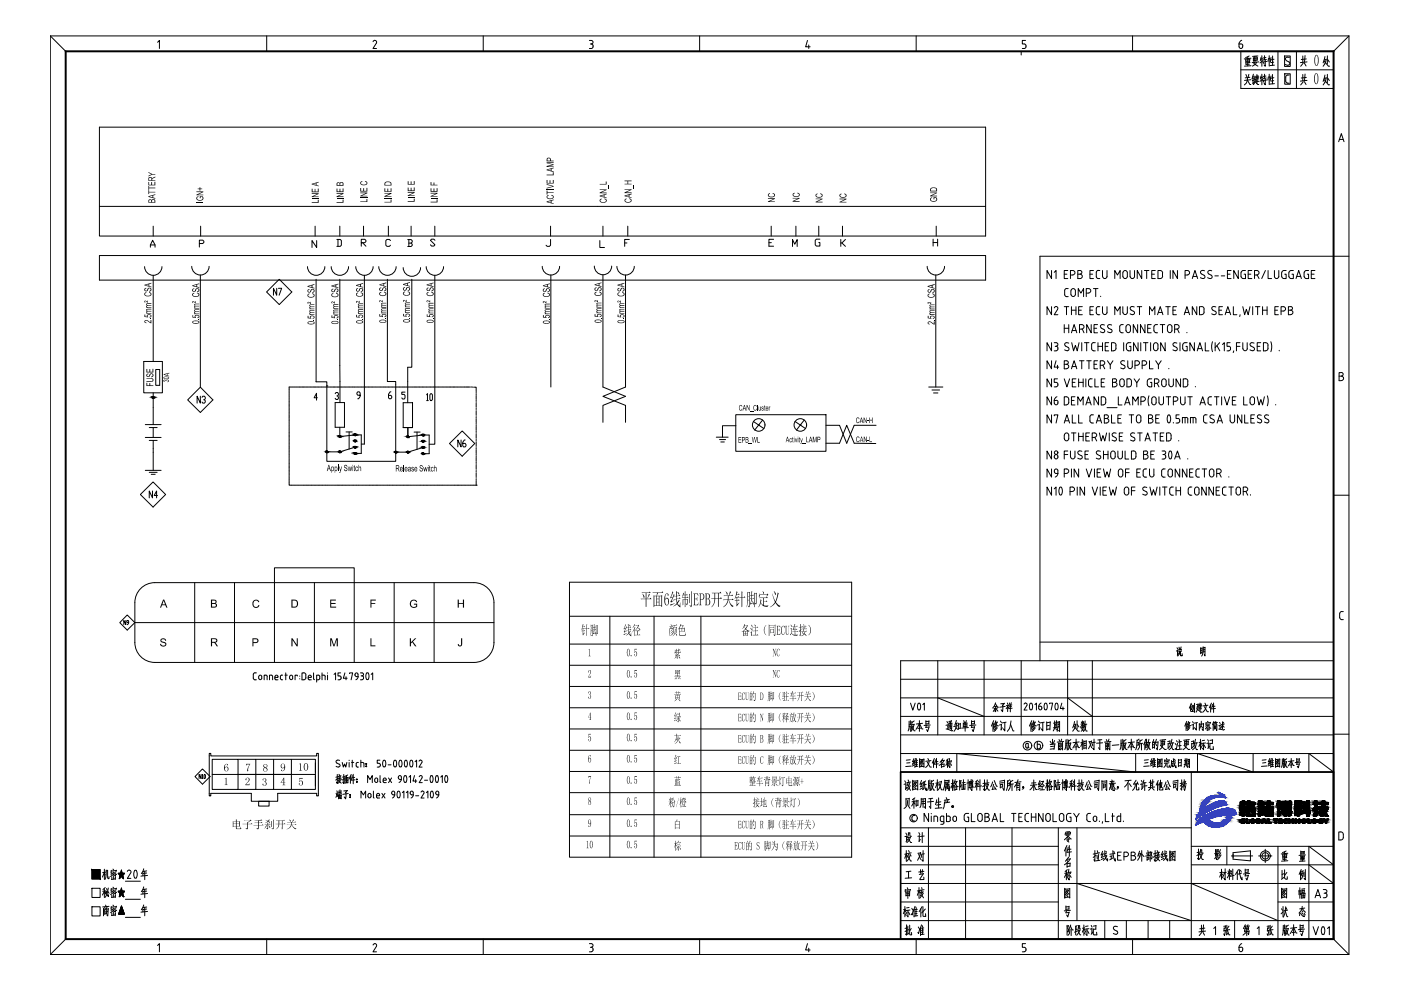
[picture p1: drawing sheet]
<svg xmlns="http://www.w3.org/2000/svg" width="420mm" height="297mm" viewBox="0 0 420 297" stroke-linecap="round" stroke-linejoin="round" font-family="sans-serif">
<g fill="none" stroke="#000" stroke-width=".3">
<path d="M15.1 10.8v275.3M15.1 10.8h389.5M15.1 10.8l4.6 4.6M47.3 12.7l.5-.6v2.4M80 10.8v4.6M112.4 12.1l.4 .1 .1 .6-1 1.7h1M112.4 12.1l-.5 .4M144.9 10.8v4.6M176.8 12.1h.5a.53 .53 0 0 1 .6 .6 .53 .53 0 0 1-.6 .5M177.1 13.2h.2M177.3 13.2a.69 .69 0 0 1 .6 .7 .69 .69 0 0 1-.6 .6h-.5M209.8 10.8v4.6"/>
<path d="M242.2 12.1l-.6 1.9h1.4M242.5 13.5v1M274.8 10.8v4.6M306.3 15.4v1.1M307.6 12.1h-1v1.1h.6a.69 .69 0 0 1 .5 .7 .69 .69 0 0 1-.5 .6h-.6M339.7 10.8v4.6M371.6 13.2h.5M371.6 13.2v.8M372.1 15.4h27.8v11.1h-27.8zM372.2 13.2a.61 .61 0 0 1 .4 .8 .61 .61 0 0 1-.9 .3l-.1-.3M372.4 12.1l-.6 .4-.2 .7M383.3 15.4v11.1"/>
<path d="M385.2 16.8h1.7v3.1h-1.7zM388.8 15.4v11.1M404.6 10.8v275.3h-389.5M404.6 10.8l-4.7 4.6M372.1 20.9h27.8M385.3 22.1h1.6v3.1h-1.6zM401.5 42.5l.8-2.4 .8 2.4M401.7 41.8h1.1M404.6 76.8h-92.7v121.2M401.6 112.7h.7M402.3 111.7h-.7v2.4h.7M402.3 112.7a.66 .66 0 0 1 .6 .7 .66 .66 0 0 1-.6 .7"/>
<path d="M402.3 111.6a.53 .53 0 0 1 .5 .6 .53 .53 0 0 1-.5 .5M399.9 148.4h4.7M281.2 198v22.3M295.1 198v22.3M306.3 198v22.3M311.9 192.5h88M320.2 198v22.3M327.6 198v22.3M353 194.2l.2 .4M353.2 194.9l-.1 1.5M353.2 195l-.4 .1M353.4 195.8l-.3 .6"/>
<path d="M353.6 194l.2 .6M353.6 194.5v1M353.7 195.8l.1-.5-.1 .7-.5 .7M354.1 196.5h.5M354.2 193.9l-.2 .8M354.3 194.7h-.7M354.3 194.6l-.1 .7h-.6M354.5 195.9l.1 .6h-.5l-.1-1.2v1M360.1 194.2v1.8M360.4 194.9l-.3 .1M360.5 195.6l-.4 .1M360.5 194.3l-.4 .1"/>
<path d="M360.5 194.2v1.7M360.8 193.9v1.5l-.4 1.3M361.3 195.3l-.5 .1M361.3 194.7l-.4 .1M361.4 194v2.6l-.2-.4M361.4 194.1l-.5 .1M399.9 198h-129.8v27.9M402.4 183.3h.5M402.4 183.3l-.4 .2-.2 .4v1.2l.4 .6h.7M76.9 201.7h-.7l-.2 .5v1.3l.9 .3M77.6 203.3l.1-.7 .4-.2 .3 .2 .1 .7M77.6 203.3l.5 .4 .4-.4"/>
<path d="M79.7 202.4h-.5v1.4M79.7 202.4l.5 .4M80.1 202.8v1M80.8 203.8v-1.4l.9 .2 .1 1.2M82.4 203h1l-.3-.6-.6 .2-.1 .8 .2 .3 .8 .1M84.5 203.8h.3M84.8 202.4h-.5l-.2 .4v.7l.4 .2M85.4 202.4h.8M85.7 201.7v2.1M86.8 202.8v.5M86.9 202.8l.2-.4h.5l.2 .9M86.9 203.3l.4 .4 .5-.4"/>
<path d="M89.2 202.6v-.2h-.7v1.4M89.9 202.6v.1M89.9 203.4v.1M91.7 202.3v.8M91.8 202.3l-.5-.6h-.7v2.1l.7-.1 .5-.6M92.4 203h1l-.1-.4-.4-.2-.4 .2-.1 .8 .4 .4M92.8 203.8h.6M94 201.7v1.8M94.1 203.5l.2 .2M95 203.8h.5M95.5 202.4h-.5v2M95.5 202.4l.4 .4-.1 .7-.3 .2"/>
<path d="M96.6 202.4h.5M96.6 201.7v2.1M97.1 202.4l.5 .4-.1 1M98.2 201.7v.1M98.2 202.4v1.4M100.2 202.2l.4-.5v2.1M101.4 203.8h.4M101.8 202.6l.4 .2 .1 .5M102.2 201.7h-.8v.9h.4M102.3 203.3l-.5 .4M103.4 201.7l-.4 1.6h1.1M103.8 202.8v1"/>
<path d="M104.8 201.9v-.2h1l-.5 2.1M106.7 201.8l.6 .1 .1 .9-.9-.2zM107.4 202.8l-.2 .6-.5 .4M108.1 201.7l.9 .2v.5l-.4 .2M108.1 203.8h.5M108.3 202.6h.3M108.6 202.6l.4 .2v.5M109 203.3l-.4 .4M109.9 201.8l-.2 .7 .2 1.1M110 201.8l.1-.1a1.21 1.21 0 0 1 .1 2l-.2-.1M111.3 202.2l.5-.5v2.1M270.1 203.6h129.8"/>
<path d="M270.1 209.2h129.8M270.1 214.7h129.8M273.1 210.7l.6 2.2 .8-2.2M275.8 210.9l-.1-.1a1.17 1.17 0 0 0-.2 2l.3-.1M275.9 210.9l.2 .7-.2 1.1M276.7 211.2l.5-.5v2.2M298.3 212.5l-.4 .7M298.5 210.9l.7 1.1h.2M298.6 210.7l-.9 1.5M298.6 211.8v1.5l-.3-.3M298.8 212.5l.5 .7M298.9 211.7l-.6 .1"/>
<path d="M299.1 212.3l-1 .1M300.6 211.3l.1 2-.5-.6M301.2 210.8l-1.1 .2M301.2 210.8l-.5 .7M301.5 211.7l-1.7 .3M301.8 211.5l.6-.2-.7 1.1M302.1 210.7l.2 .4M302.2 211.8v1.5M302.2 211.8l.3 .3M302.7 210.7l.2 .5M303 211.4v2M303.3 210.6l-.2 .7"/>
<path d="M303.3 211.8l-.6 .1M303.5 211.3l-.8 .1M303.5 212.3l-1.1 .1M307.6 210.7l.4 .3v.4M307.6 210.7l-.5 .4M307.9 211.5l-.8 1.3h.9M308.9 210.9l.2-.1a1.14 1.14 0 0 1 .2 2l-.4-.1-.2-.7zM310.4 211.2l.4-.5v2.1M311.5 211.7l.3 1h.4l.2-.6M311.5 211.7h.7l.2 .4M312.2 210.7l-.4 .4-.3 .5M313.3 210.9l-.2 .7 .2 1.1"/>
<path d="M313.4 210.9l.1-.1a1.18 1.18 0 0 1 .1 2l-.2-.1M314.8 211v-.3h.9l-.5 2.1M317.1 210.9l-.1-.1a1.14 1.14 0 0 0-.3 2l.4-.1M317.1 210.9l.2 .7-.2 1.1M318.4 210.7l-.4 1.7h1.2M318.8 211.9v.9M355.7 216.8v2.2M355.9 216.2l-.6 1.4M355.9 217v1.4M356.2 216.9l.9 .6M356.5 216.3l-.4 .9M356.6 217.4l-.4 .6"/>
<path d="M356.7 217.7l-.6 .8M356.8 216.6l-.4 .1M356.8 216.5l-.8 1.3M356.8 218.1l-.8 .9M357.1 211.7v1.5h.5v-.5M357.2 211.1l.5 .5M357.3 210.8l-.6 1.5M357.5 211.9h-.4M357.6 211.8l-.2 .9-.2-.2M357.6 216.3l.3 .4M357.9 217.2l-.5 .1M357.9 217.1l-.1 1.4"/>
<path d="M357.9 211.4v1.3M358.2 218l-.4 .6M358.2 210.8v2.7l-.3-.4M358.8 216.7v2.1l-.4-.5M358.8 212.4l1.3 1.1M359.1 216.6l-.9 .2M359.3 211.1l-.5 .1M359.3 211l-.3 .9M359.4 211.8l-.7 1.7M359.4 211.9l-.5 .1M359.7 216.8v2.1M359.9 210.7v2.3"/>
<path d="M360.2 217.5l.5 .7M360.2 211l-.7 .1M360.2 212.1l-.7 .1M360.2 211l-.1 .8-.5 .1M360.3 216.2v.9l-.5 1.2M360.4 212.4l-.9 .1M360.4 211.4l-1 .1M360.4 213.4l-.3 .1M360.9 217l-1.2 .1M360.9 216.8l-.1 2.2-.3-.5M361.2 211.9l.8 1.4h.4M361.4 210.7l.2 .6"/>
<path d="M361.7 216.5l-.1 .7M361.8 211.5a2.61 2.61 0 0 1-1.1 2M362 218.2v.8M362 217.1l-.4 .6M362.1 216.2l.2 .3M362.3 217.4l.8 .9M362.3 211.4l-1.6 .2M362.3 217.3l-.8 1.2M362.5 217.1l.3 .3M362.6 218.2h-.6M362.6 218.1v.7M362.6 218.8h-.6"/>
<path d="M363 216.6l-1.3 .1M363.1 216.5l-.2 .5M363.1 211.3v2.2M363.3 210.7l-.6 1.4M363.6 211.1l-.2 1.2M363.8 217.3v1.7M363.9 217.1l.2 .4M364 210.7v2.8M364 216.6l.2 .5M364 216.3l-.4 .9M364.2 217.6v.9M364.4 216.5l-.5 .1"/>
<path d="M364.4 211.7l-.8 .1M364.5 218l-.3 .1M364.5 212.4l-1.2 .1M364.6 217.7h-.4M364.6 216.6l.2 .5M364.6 216.2l-.2 .9M364.6 217.6v.7l-.4 .1M364.9 217.2v1.8l-.2-.3M364.9 217.3l-.6 .1M365.1 216.5l-.6 .1M365.5 218.5l1.4 .3 .4-.1M365.7 216.5l.2 .3"/>
<path d="M365.9 217.4l-.4 .1M366 217.3l-.2 1.2M366.6 217.4l.5 .6M366.6 217.3l-.5 1M366.6 216.3v2.2M366.8 216.5l.2 .3M367.1 217.1l-.9 .1M100.8 229.7l.7 .2M100.9 238l.1 .5M101 228.7l.7 .3M101 237l.2 .5M101.1 232.1v2.7l-.2-.3"/>
<path d="M101.3 227.9l-.5 .3 .2 .5M101.3 227.8l.6 .1M101.3 232.8l-.6 .2M101.3 233.3l-.6 .5M101.3 237.8l-.2 .8M101.4 238.5l-.7 .4M101.4 237.6l-.6 .2M101.5 238.4v1.1M101.6 232.8l.1 .4M101.7 232.1l.2 .5M101.7 237v.6M101.7 229l.3 .5-.5 .4"/>
<path d="M101.8 233.4l-.2 .8 .7 .6M101.9 238l-.1 1.4M102 236.7v.8M102 233.8l-.1 .6-.6 .4M102 232.6v.7M102 238.4v1M102.2 237.5l-.6 .1M102.3 232.6l-.9 .1M102.3 237l-.1 .6M102.3 233.2l-.9 .2M102.3 238.4l-.8 .1M102.4 238.3l-.1 1.2-.2-.3"/>
<path d="M102.4 233.7l-1.1 .2M102.4 237.9l-1 .2M102.6 228.5l.4 1.4 .3-.9 .4 .9 .3-1.4M103.1 232.1v2.7l-.3-.4M103.3 233.3l-.6 .5M103.4 232.8l-.7 .1M103.4 233.5v1.3M103.6 237.4l.2 .5-.2 1.6-.4-.6M103.7 233.4l-.3 .3M103.7 234l-.3 .1M103.9 232.5v2.1M104.2 237l-1.1 .1"/>
<path d="M104.2 236.9l-.5 .7M104.3 232.3l-.9 .4M104.3 234.6l-.9 .1M104.3 233.9l-.2 .1M104.4 233.4l-.1 1.3M104.4 233.4l-.4 .1M104.5 237.8l-1.7 .3M104.5 233l-1.2 .1M104.7 227.9v.1M104.7 228.5v1.4M105 238.2h.1M105 239h.1"/>
<path d="M105.1 232.7v2.1M105.3 232.1l-.6 1.4M105.4 228.5h.7M105.6 232.5l-.3 1.2M105.6 227.9v2M105.9 232.1v2.8M106.4 233l-.8 .1M106.5 233.7l-1.2 .2M106.8 229.5l.2 .4h.5M106.8 229v.5M106.9 233.6h.2M106.9 234.4h.2"/>
<path d="M107 233.6h.1M107.5 228.5l-.5 .1-.2 .3M108.2 228.5l.8 .1 .1 .3M108.2 227.9v2M108.3 239.2v-2.1l.7 1.2 .7-1.2v2.1M109.1 229v.9M109.8 229.7h.1M109.9 229h.1M109.9 229.7h.1M110.3 234.6v-2.1l.7 1.2 .6-1.2v2.1M110.6 237.9h.4l.3 .3-.1 .7-.4 .3-.5-.5zM112 239l.2 .2"/>
<path d="M112 237.1v1.9M112.4 234.1l.1-.7 .4-.2 .3 .2 .1 .7M112.4 234.1l.5 .4 .4-.4M112.9 238.3l.1 .7 .8 .2M113 238.2l.2-.3h.4l.2 .6h-.9M113.1 229.9h.5M113.9 227.9h-.8v.9h.7l.3 .4M114 232.5v1.8l.2 .2M114.1 229.4l-.5 .5M114.1 229.2v.3M114.5 237.8l1 1.4M114.9 233.9h.9l-.2-.7-.6 .2-.1 .8 .2 .3 .7 .1"/>
<path d="M115 228l-.3 .7 .3 1.1M115 228h.4M115.5 237.8l-1 1.4M115.5 228l.2 .7-.1 .8-.1 .3h-.5M116.4 229.2h.9M116.5 233.2l.9 1.4M117.4 233.2l-.9 1.4M117.4 237.6v.2M117.5 237.6l.2-.4a.44 .44 0 0 1 .7 .4l-.1 .9-.6 .7M117.5 237.8l.4 .4M117.9 238.3h.5M118.2 228l-.2 .7 .1 .8 .1 .3h.5"/>
<path d="M118.3 228h.4M118.7 228l.3 .7-.3 1.1M119.3 239h.5M119.4 232.9v.3M119.5 232.9l.2-.4a.44 .44 0 0 1 .7 .4l-.1 1-.6 .6M119.5 233.2l.4 .4M119.8 237.2h-.1a1.19 1.19 0 0 0-.4 1.9M119.8 237.2l.2 .8-.2 1.1M119.8 228l-.2 .7 .2 1.1M119.9 228h.4M119.9 233.7h.5M120.3 228l.3 .7-.1 .8-.2 .3h-.4"/>
<path d="M120.7 237.6l.4-.5v2.1M121.3 232.6l.1-.1a1.17 1.17 0 0 1 .3 2 1.19 1.19 0 0 1-.4-1.9zM121.5 228l-.2 .7 .2 1.1M121.5 228h.5M121.8 237.6l.5-.5v2.1M122 228a1.16 1.16 0 0 1-.4 1.9l-.1-.1M122.7 232.9l.4-.4v2.1M123 237.6v.2M123 237.6l.3-.4a.44 .44 0 0 1 .6 .4 1.24 1.24 0 0 1-.6 1.6M123 237.8l.5 .4M123.1 228l-.2 .7 .1 .8 .1 .3h.5M123.1 228h.5"/>
<path d="M123.5 238.3h.4M123.6 228l.2 .7-.2 1.1M124.3 232.5l-.5 1.6h1.2M124.5 228.3l.4-.4v2M124.6 233.7v.9M124.6 238.5h1M125.7 232.8a.46 .46 0 0 1 .6-.3 .46 .46 0 0 1 .3 .6l-.9 1.5h.9M126.1 227.9l.4 .2v.4M126.2 227.8l-.5 .4M126.5 228.6l-.8 1.3h.9M126.7 237.1l.3 .1 .2 .5-.9 1.5h.9M126.7 237.1l-.4 .3"/>
<path d="M127.3 233.9h.9M127.9 237.6l.4-.5v2.1M129.2 232.6l.1-.1a1.17 1.17 0 0 1 .2 2 1.22 1.22 0 0 1-.3-1.9zM129.3 237.2l-.2 .8 .2 1.1M129.3 237.2h.5M129.3 239h.5M129.7 237.2l.3 .8-.3 1.1M130.7 237.8l.2-.6a.44 .44 0 0 1 .7 .4l-.1 .9-.6 .7M130.7 237.8l.4 .4M130.8 232.6l.1-.1a1.22 1.22 0 0 1 .3 2 1.19 1.19 0 0 1-.4-1.9zM131.1 238.3h.5M132.2 232.9l.4-.4v2.1"/>
<path d="M133.6 232.6l.1-.1a1.17 1.17 0 0 1 .2 2 1.22 1.22 0 0 1-.3-1.9zM270.1 225.9h129.8v5.5h-129.8zM270.1 220.3h129.8M271.3 234l.3 .5M271.7 235l-.6 .1M271.7 234.8l-.1 1.7M271.7 239.3v2.1M271.9 236l-.4 .7M272.2 239.9a2.29 2.29 0 0 1-1.1 2.4M272.3 233.8l.3 .5M272.4 234.5l-.4 .8M272.6 235.3l-.6 .1"/>
<path d="M272.6 236.2l.5 .7M272.6 239.4l-.9 .1M272.7 239.2l-.1 2.2M272.9 234.8l-.9 1.6M273 235.5l-1 1.5M273.1 234.4l-1.1 .2M273.7 236.6l1.4-.1 .1 .2M273.7 233.9v3M274.1 239.4v2.9M274.3 234.9l.7 .7h.2M274.3 236l.3 .4M274.4 235.6l.2 .3"/>
<path d="M274.4 239.2l-.8 .5M274.5 234.3l-.5 .8M274.8 239.8v1.9M274.8 234.6l-.5 .1M274.9 234.5l-1.1 1.3M275.2 233.9v2.9M275.2 234l-1.5 .2M275.3 239.9v1.5M276.3 239.3l-.1 2.3-.3 .5M276.4 233.9l-.5 1.1M276.5 234.8l-.6 .3M276.6 236.1l-.7 .5"/>
<path d="M276.6 235.6l-.6 .3M276.6 234.6l-.5 1.2M276.8 239.5v2.5M276.9 234.4l-.1 2.3M277.2 236.1l-.5 .6M277.3 234.3v1.3l.5 1.4v-.8M277.6 239.3v3l-.4-.5M277.6 239.4l-1.3 .1M277.6 234.1l-.7 .4M277.8 235.1l-.9 .2M278.5 233.9v1.9l-.3 1.1M278.8 235.5l-.3 .1"/>
<path d="M278.8 235.4v1.1M278.9 233.8v1.2M279.1 234.9l-.6 .1M279.1 239.3v2.9M279.3 233.9l-.2 2.5-.2 .6M279.4 235.4l.6 1.4h.3M279.7 239.3l-1.2 .1M280 234.9l-.7 .1M280 234.8l-.9 2.2M280 233.9l-.7 .5M280.9 239.7l-.3 1.5M281.1 234.9l.3 .4"/>
<path d="M281.1 234.7l-.5 1.4M281.1 233.7v3.3M281.4 234.6l-.8 .2M281.5 239.2v3M281.6 234.8l.7 1.9h.3M282.3 234.3l-.7 .1M282.4 234.2l-.4 1.5-.7 1.1M283.4 233.8l-.2 2-.3 1M283.5 235.9v1.1M283.6 240l.1 .5M283.7 235v.8M283.8 239.1l.2 .5"/>
<path d="M284.1 234.7v1.7M284.3 239.7l-.2 .8M284.4 236.1l.1 .4M284.4 236.3l-.6 .2M284.6 235l-.1 .6M284.6 235.1h-.9M284.6 233.9l-1.2 .1M284.6 233.8l-.1 .6M284.6 234.6l-1 .2M284.6 235.6h-.9M284.7 234.4l-1.3 .1M284.7 239.6l-1.5 .3"/>
<path d="M284.8 235.8l-.1 1.2-.3-.3M284.8 235.9l-1.3 .1M285.7 233.7v3.3M285.7 235.1l.3 .5M285.7 234.9l-.5 1.3M286 234.8l-.7 .1M286.4 234.6l.7 1.2h.3M286.4 235.8v1.2M286.5 233.7l-.4 1.2M286.9 225.9v5.5M286.9 235.8l-.5 .1M286.9 235.7v.9"/>
<path d="M287 236.6l-.6 .1M287 234.2l-.7 .2M287 234.2l-1.1 1.8M287.8 233.9v2.9M288.2 233.9l-.2 .9 .2 .3-.1 .8-.1-.3M288.2 234l-.4 .1M288.5 235.7v.9M288.9 233.7v2.8M289.4 236.5l-1 .2M289.4 235.6v1.1M289.4 234.5l-1 .2M289.7 235.2l-1.4 .1"/>
<path d="M290.3 233.7v3.1M290.7 234.6l-.7 .1M290.8 234.5v1.2M290.9 236l.1 .5M291.2 233.7v2.1M291.5 235.7v1.3l-.3-.4M291.5 233.7l.1 .3M291.5 234.8l-.6 .1M291.5 235.2l-.6 .1M291.7 234.4v1.4l-.2-.3M291.7 234.5l-.9 .1M291.9 234.2l-1.2 .1"/>
<path d="M292 235.9l-1.5 .2M292.9 234.8l-.5 1.3M292.9 234.2v2.6M292.9 235l.4 .4M293.2 233.8l-.7 .6M293.3 234.8l-.9 .1M293.4 234.9l.2 .4M293.5 234.2l.1 .3M293.9 233.7v3.2M294.4 235.6l-1.3 .2M295.2 233.7v3.3l-.3-.5M295.6 234.8h-.8"/>
<path d="M295.6 235.2l-.9 .6M295.7 235.6l.8 1.2h.3M296.1 233.7v1.6M296.4 235.2l-.7 .1M296.4 235.1l-.3 .9-.8 1M296.6 234.6l-1 .2M297.7 234.4l-.6 1.5M298 235.1l-.4 1.5M298.2 233.9l.6 1.8h.3M298.2 235.8l.6 .9M298.6 236.4l-1.1 .3M300 235v1.2"/>
<path d="M300.7 235.9l-.7 .1M300.7 235l-.1 .9M300.7 235.1l-.7 .1M300.9 234.6l-1.2 .1M301.3 233.8l-.2 3.1-.3-.6M301.3 233.9l-1.5 .3M302.2 233.9l-.1 1.9-.3 1.1M302.7 234.6v.9l-.6 .1M302.7 234.8h-.6M302.8 233.7l-.6 .5M303.1 234l-.1 1.8-.6 1.2M303.5 235v2"/>
<path d="M303.8 233.9l-.7 .4M303.9 235l-.9 .1M304.9 234.8v2.2M305.3 233.7l-.4 1.1-.7 1.1M305.6 235.4l-.7 .1M305.6 236l-.7 .1M305.8 234.8v2.2l-.3-.4M305.8 234.9l-.9 .1M306.2 234.3l-1.9 .2M306.8 236h.2M306.8 236h.1M306.9 236h.1"/>
<path d="M307 236l-.1 .4-.4 .1M308 222.8h.4v1.1M308 224.2h.1M308 222.8l-.4 .4 .1 .8 .3 .2M308.4 223.9l.2 .3M308.4 223.9l-.3 .3M310 235.3l-1.1 1.4M310 233.8v3.2M310.1 235.3l.6 1.4h.3M310.7 234.6l-1.4 .1M310.9 235.2l-1.9 .2M311.1 222.4v2.1h.5"/>
<path d="M311.1 223.1l.9 .2v.9l-.4 .2M311.9 234.9l-.6 .2M311.9 233.9l-.5 1.2M312 234.6l-.6 1.3 .7-.3M312 236.2l-.7 .4M312.6 234.9l.6 .6M312.6 235.7l-.1 1M312.9 234.2l-.8 .1M313 234.2l-1 1.3M313 235.6l-.8 .1M313.2 236.7l-1.3 .1M314.1 233.7v3.3"/>
<path d="M314.1 235.1l.2 .5M314.1 234.9l-.5 1.3M314.4 234.8l-.7 .1M314.7 235.8v1.2M314.7 234.6l.7 1.2h.3M314.8 233.7l-.3 1.2M315.3 235.8l-.6 .1M315.3 235.7v.9M315.4 234.2l-1.2 1.8M315.4 236.6l-.7 .1M315.4 234.2l-.7 .2M316.2 233.9v2.9"/>
<path d="M316.5 234l-.3 .1M316.6 233.9l-.3 .9 .3 .3-.1 .8-.2-.3M316.9 235.7v.9M317.3 233.7v2.8M317.7 236.5l-.9 .2M317.8 235.6l-.1 1.1M317.8 234.5l-1 .2M318 235.2l-1.3 .1M318.7 233.7v3.1M319.1 234.6l-.8 .1M319.2 234.5v1.2M319.2 236l.2 .5"/>
<path d="M319.6 233.7v2.1M319.8 233.7l.2 .3M319.8 235.7v1.3l-.2-.4M319.9 234.8l-.6 .1M319.9 235.2l-.6 .1M320.1 234.4l-.1 1.4-.2-.3M320.1 234.5l-.9 .1M320.2 234.2l-1.2 .1M320.4 235.9l-1.6 .2M321.3 234.8l-.6 1.3M321.3 234.2v2.6M321.3 235l.3 .4"/>
<path d="M321.6 233.8l-.7 .6M321.6 234.8l-.8 .1M321.8 234.9l.2 .4M321.8 234.2l.2 .3M322.3 233.7v3.2M322.7 235.6l-1.2 .2M323.6 233.7v3.3l-.4-.5M323.9 234.8h-.8M323.9 235.2l-.8 .6M324.1 235.6l.7 1.2h.3M324.4 233.7v1.6M324.8 235.2l-.8 .1"/>
<path d="M324.8 235.1l-.3 .9-.8 1M325 234.6l-1.1 .2M326.1 234.4l-.6 1.5M326.4 235.1l-.4 1.5M326.5 233.9l.7 1.8h.3M326.6 235.8l.5 .9M327 236.4l-1.2 .3M328.4 235v1.2M329 235.9l-.6 .1M329 235l-.1 .9M329 235.1l-.6 .1M329.3 234.6l-1.2 .1"/>
<path d="M329.6 233.8l-.1 3.1-.4-.6M329.6 233.9l-1.4 .3M330.5 233.9v3M330.9 235.1v1.1M331.5 235.3h-.6M331.5 235.1l-.1 .8M331.5 235.9l-.6 .1M331.7 234.6l-1 .2M331.9 233.9v3l-.3-.4M331.9 234.1l-1.4 .1M332.9 236l-.1 .7M333.1 235.1v.9"/>
<path d="M333.1 235.2l.9-.1v.7l-.9 .1M333.1 236.1l.2 .5 .9 .4-.1-.6M333.3 234.4l.1 .4M333.4 233.8l.2 .4M333.5 236l.3 .5M333.8 234.3l-.1 .5M333.9 235.5l-.8 .1M334.2 236l.3 .5M334.2 234.2l-1.3 .1M334.5 234.8l-1.8 .1M335.1 236h.2M335.2 236h.1"/>
<path d="M335.3 236v.4l-.4 .1M338.3 234.6v2.2M338.5 233.9l-.4 .9-.9 1.1M338.7 234.9l.6 .9M339.2 233.9l-1.8 .1M340.5 235.1l-.1 .7-.7 1.1M340.6 225.9v5.5M340.7 233.9l-.7 1.1M340.8 235v1.7h.8l-.1-.6M341.1 234.4l.2 .8M341.2 234.8l-1.2 .2M342.3 233.9l.3 .6"/>
<path d="M342.5 235l-.5 .1M342.5 234.9v1.5M342.8 235.9l-.5 .8M343 233.8l-.3 1.4M343.3 234.6v2.4M343.7 234.6l-.8 .1M344 235.5l-1.4 .1M345 233.8v2.2M345.2 236.2l-.7 .7M345.5 234.8l-.5 .1M345.5 235.3l-.5 .1M345.6 236.2l.5 .6"/>
<path d="M345.7 233.7v2.2M346.1 234.4l-1.5 .1M346.3 235.9l-1.9 .2M347.1 234.6v2.4M347.4 233.9l-.7 1.4M347.7 234.6v2.1l1.1 .1-.1-.8M348 233.8v2.4M348.4 234.6l-1 .7M348.5 234.5l-.2 1.5-.2-.3M349.7 234.4l-.6 1.5M350 235.1l-.4 1.5M350.2 233.9l.6 1.8h.3"/>
<path d="M350.2 235.8l.5 .9M350.6 236.4l-1.1 .3M352 235v1.2M352.7 235.9l-.7 .1M352.7 235l-.1 .9M352.7 235.1l-.7 .1M352.9 234.6l-1.2 .1M353.2 233.8l-.1 3.1-.4-.6M353.2 233.9l-1.4 .3M354.4 233.7v3.1l-.4-.4M354.5 235.1l-.6 .5M354.7 234.8h-.8"/>
<path d="M355.1 235.4l-.1 .6M355.1 233.7v1.2M355.4 234.4l-.6 .1M355.5 235.8l-.5 .1M355.6 235.7l-.3 1.2-.3-.5M355.6 234.2l-1.1 1.8M355.7 235.3l-.7 .1M355.8 234.9l-1.2 .2M357.3 231.4v50.1M359.1 225.9v5.5M375.8 225.9v5.5M392.5 225.9v5.5"/>
<path d="M399.9 220.1h4.7M270.1 253.7h47.3M270.1 259.2h47.3M270.1 248.1h87.2M271.7 249.7l.3 .5M271.8 254.9v3.3M271.8 256l-.5 1.3M271.8 256.2l.3 .4M271.9 250.7l-.5 .1M271.9 250.5v1.6M272.1 255.9l-.8 .1M272.2 251.6l-.5 .7"/>
<path d="M272.3 251.3l.8 1.2h.3M272.3 241.4l.6 .9M272.4 256.8l.7 1.3h.3M272.4 249.6l-.3 1.5M272.5 254.9l.2 .6M272.5 256.1l-.5 .9M272.9 249.6v.9l.5 .2M272.9 256l.3 .6M272.9 249.7h-.5M272.9 256.3l-.3 1-.7 .9M273 251l-.7 .1M273.1 250.9l-.6 1.2-.5 .5"/>
<path d="M273.3 255.6l-1.1 .2M274.1 240.6l.4 .5M274.1 240.4l-.7 1.2M274.5 240.1l-1 .2M275.3 240l-.5 .1M275.4 241.4h-.6M275.5 255.9l.6 1.7M275.6 249.6l.3 .6M275.7 250.6l-.4 .1M275.7 250.5l-.1 1.7M276 251.6l-.4 .7M276.1 255.7h-.8"/>
<path d="M276.1 255.5l-.9 2.4M276.3 256.3l.2 .7M276.6 249.5v3.1M276.8 254.9v3.3l-.4-.5M277.2 250.6l-1.2 .1M277.2 255.9l-1 .2M277.4 240.2l-1 .1M277.4 240.8l-1 .1M278.4 248.1v33.4M278.5 243.8v2.5l-1.4-2.5v2.5M278.7 241.7l.4 .6M279.3 243.8v.1"/>
<path d="M279.3 244.6v1.7M280 240.2l-1.9 .2M280.1 246.3v-1.7l1 .3 .1 1.4M282.1 241.1l-1.2 .2M282.2 240.3l-1.4 .2M282.5 244.6h.6v2M282.5 242.1l-2 .2M282.5 246.3h.6M282.5 244.6l-.5 .5 .1 .9 .4 .3M283.1 246.6l-.2 .4-.8 .1M283.3 240.3l-.2 1.5-.3 .7M283.9 243.8v2.5l.9-.1 .2-.4-.1-.9-1-.3"/>
<path d="M284.8 240.4l-1.6 .3M285.8 245.2v.5M285.8 245.1a.53 .53 0 0 1 .5-.5 .53 .53 0 0 1 .6 .5v.6a.53 .53 0 0 1-.6 .5 .53 .53 0 0 1-.5-.5M289.2 245.6l.2 .4 .4 .2M289.6 248.1v33.4M290.1 244.9h.4v1.4h-.7M290.5 243.8l-1.1 .2-.2 1.6M291.3 243.8v2.5h1.1M293.2 245.6l.1-1.1a.66 .66 0 0 1 .6-.7 .66 .66 0 0 1 .7 .7v1.1M293.3 245.6a.66 .66 0 0 0 .6 .6 .66 .66 0 0 0 .7-.6M295.4 244.9h.7a.66 .66 0 0 1 .6 .7 .66 .66 0 0 1-.6 .6M296.1 244.9a.53 .53 0 0 0 .5-.6 .53 .53 0 0 0-.5-.5h-.7v2.5h.7"/>
<path d="M297.5 246.3l.8-2.5 .8 2.5M297.8 245.6h1.1M300 243.8v2.5h1M303.4 243.8h1.3M303.5 248.1v33.4M304 243.8v2.5M305.5 244.9h.8M306.6 243.8h-1.1v2.5h1.1M307.4 244.4v1.2M307.4 245.6l.2 .4 .5 .2M308 246.3h.5M308 243.8h.5"/>
<path d="M308.1 243.8l-.5 .2-.2 .4M309.3 244.9h1.4M309.3 243.8v2.5M310.7 243.8v2.5M312.8 243.8v2.5l-1.3-2.5v2.5M313.6 244.5v1.1M313.7 244.5a.66 .66 0 0 1 .6-.7 .66 .66 0 0 1 .7 .7v1.1M313.7 245.6a.66 .66 0 0 0 .6 .6 .66 .66 0 0 0 .7-.6M315.8 243.8v2.5h1.1M317.4 248.1v33.4M317.7 244.5v1.1M317.7 244.5a.66 .66 0 0 1 .7-.7 .66 .66 0 0 1 .6 .7v1.1"/>
<path d="M317.7 245.6a.66 .66 0 0 0 .7 .6 .66 .66 0 0 0 .6-.6M319.5 249.6l-.1 .6M319.7 254.1v2.5M319.8 244.5v1.1M319.9 245.6l.2 .4 .4 .2M319.9 257.7l.3 .5M320 251.9l.6 .5M320 253.4l-.8 1.7M320 258.6v1.4M320.1 250.3l-.4 .1M320.1 250l-.4 .1M320.1 251l.3 .3"/>
<path d="M320.3 250.6l1 .9M320.3 249.4v1M320.3 250.5l-1.1 1.2M320.4 253.9l-.4 1.4M320.5 256.9l-1 1.3M320.6 251.5l-.7 .1M320.7 251.4l-.5 .8M320.7 253.4v3.3M320.8 244.9h.4v1.4h-.7M320.9 250h-.5M320.9 249.3l-1.2 .1M320.9 250.3h-.5"/>
<path d="M320.9 257.5h-.8M320.9 258.8l-.9 .1M320.9 259.6l-.9 .1M320.9 258.7v.9M321 257.4l-.6 .8-1.2 1M321.1 249.5l-.2 .5M321.1 249.6l-1.6 .2M321.2 243.8l-.9 .1-.4 .6M321.2 254.5l-.9 .1M321.3 255.3l-1.4 .2M322 243.8l.8 1.2 .9-1.2M322.8 245v1.3"/>
<path d="M323 248.1v27.8M326.5 246.3h.5M327 243.8l-.7 .1-.3 .3v1.6l.6 .4M328 244.9a.53 .53 0 0 1 .6-.3 .53 .53 0 0 1 .3 .5v.6a.55 .55 0 0 1-.5 .5 .55 .55 0 0 1-.6-.5zM329.7 246.1v.2M330.7 246.3l-.1 .5M331.5 243.8v2.5h1.1M333.4 244.6h.8M333.6 243.8v2.5M335.5 244.6h.6M335.5 244.6l-.5 .5 .1 .9 .4 .3M336.1 243.8v2.5h-.6"/>
<path d="M336.9 246.1v.2M357.3 253.7h42.6M357.3 259.2h42.6M359.4 254.5v3.2l-.3-.5M359.7 255.9l-.8 .6M359.8 255.4l-.8 .1M359.9 256.4l.7 1.2h.3M360.1 254.6l-.4 1.5M360.4 254.7v1h.5M360.4 254.8h-.3M360.5 256l-.7 .1M360.6 255.9l-.4 1-.6 .7"/>
<path d="M364.5 254.6v.9M364.5 256v.6l.7-.1v-.5M364.7 256.9l-.4 .5M364.9 255.4l.1 .3M364.9 256.5v1.2l-.2-.3M365.1 256.8l.3 .3M365.2 255l-.7 .1M365.2 256.1l-.7 .1M365.3 254.7l-.8 .1M365.4 254.6l-.1 .7M365.4 255.3l-.9 .1M365.4 255.7l-1.1 .2"/>
<path d="M366 254.6l-.5 1.3M366.1 255.6l-.6 1M366.2 256.3l-1.1 1.4M367.9 253.7v5.5M369.3 256.6h6.4M369.8 255.6l5.2-.6v3l-5.2-.5zM377.5 256.6h3.9M379.4 254.6v3.9M383.3 253.7v27.8M384.7 256.1v1.3M385.2 255.3v2.7M385.7 256.6l-.9 .1"/>
<path d="M385.7 255.1l-1.1 .4M385.8 257.5l-1.1 .1M385.8 256.2l-1.1 .1M385.9 257l-1.2 .1M385.9 256l-.1 1M386.2 255.7l-2 .3M386.2 258l-1.9 .1M390.1 255.1v1M390.1 256.5v1M390.6 256.7v1.4M391 257h-.8M391 255.6l-.9 .1"/>
<path d="M391.1 255.2l-1 .1M391.1 255.9l-1 .1M391.1 256.6l-1 .1M391.1 257.3l-1 .1M391.1 257.7h-1.1M391.2 255.2l-.1 .7M391.2 256.5l-.1 .8M391.4 258.1l-1.7 .1M391.5 256.3l-1.9 .1M392.5 253.7v27.8M401.5 249.4h.9l.4 .4v1.5l-.4 .4-.9 .1zM270.1 270.4h47.3"/>
<path d="M270.1 264.8h129.8M270.1 275.9h129.8M271.4 271.7v3.1M271.5 266.6v.7M271.6 273.2l-.2-.4-.5 1.1M271.6 272.5l-.7 .2M271.7 267.2v1.4M271.9 277.2v3.1l-.4-.3M272 273.4l-.5 .9M272.1 266.1l.2 .5M272.1 278.7l-.7 .5M272.1 278.1l-.7 .2"/>
<path d="M272.3 266.9v2.4M272.3 277.6v2.4M272.3 272.9v1.9l-.4-.5M272.5 261.2v2M272.5 273.4l.4 .8M272.6 267.9h-.8M272.6 279.7l-.4 .3M272.6 278.7h-.3M272.6 272l-.7 .1M272.8 268.3l-1.1 .1M272.8 277.3l.1 2.9h.5v-.7M272.8 267.3l-1.1 .1"/>
<path d="M272.8 267.2v1.4M272.9 272.8l-1.2 .1M273.1 266.6l-.2 .5M273.1 266.7l-1.6 .1M273.2 261.1l-1.4 .2M273.3 278.3l-.5 .7M273.4 263.1l-1.9 .1M273.4 272.3l.3 .4M273.9 272.7l-.4 1.5-.1-.3M274.1 272.6v2.2M274.4 271.7l-.5 1.4M274.7 271.9l.1 .5"/>
<path d="M274.7 272.6v1.9M275 273.8l-.6 .1M275.1 273.2l-.7 .1M275.1 272.6l-.9 .1M275.2 274.5l-1.1 .1M275.4 277.8l.2 .5M275.6 266v3.3M275.6 267l-.5 1.4M275.6 267.2l.3 .4M275.9 278.3l-.4 1.5-.2-.3M276 266.9l-.9 .2M276.1 260.7v1.1"/>
<path d="M276.1 278.1v2.3M276.2 272.4v2.4M276.4 277.2l-.5 1.5M276.4 266l.1 .5M276.5 266.9l-.4 .7M276.5 268.4l.5 .7M276.5 271.8l-.9 1.5M276.6 267.5l-.6 .1M276.6 277.5l.1 .5M276.7 260.7l-.2 1.1M276.7 278.2l-.1 1.9M276.8 271.8l.1 2.9h.7v-.8"/>
<path d="M276.8 261.9l-1.1 .2M276.8 267.2l-.8 1.3M276.9 267.7l-1.1 1.6M277 261.8l-1.1 1.8h1.2l-.1-.7M277 279.4l-.7 .1M277 278.7l-.7 .2M277 278.1l-.9 .1M277.1 261.2l-1.6 .2M277.1 266.7l-1.1 .1M277.5 272.5l-1.1 1.2M319.3 269l1.4-.1 .1 .2M319.3 266.2v3.1"/>
<path d="M319.7 271.5v1.2M319.8 261.8l-.6 1.2M319.8 261.9l.3 .5M319.8 261v2.7M319.8 273l-.1 .6M319.9 267.3l.7 .7h.2M319.9 268.4l.3 .4M320 268l.2 .3M320 277.3v3M320.1 266.7l-.6 .8M320.1 260.7l-.7 .6M320.1 261.6l-.8 .2"/>
<path d="M320.4 267l-.5 .1M320.4 262.3l-.4 .9M320.4 277.5l-.4 .1M320.4 277.4l-.2 .8 .2 .4-.1 .8-.2-.3M320.5 266.8l-1.1 1.4M320.6 260.5l-.4 1.6M320.6 271.8h-.9M320.6 271.6v.9l-.9 .1M320.6 273.5l-1 .1M320.6 273.4l-.4 1.4-.3-.6M320.6 261.7v2.1l-.2-.5M320.8 266.3v2.9"/>
<path d="M320.8 266.4l-1.5 .1M320.9 278.6l-.2 1.3-.4 .5M320.9 262.4l.3 .6M321 277.6l.6 1.1h.3M321 272.9l-1.8 .1M321.1 277.3l-.6 1.4M321.1 261.4l-.7 .1M321.2 261.3l-.2 .6M321.2 278.4v2M322.6 277.6v2.6M323 278.6l-.4 .1M323 278.1l-.4 .1"/>
<path d="M323 279.1l-.7 .3M323.1 277.4l-.5 .4M323.3 279.1l.6 1.1h.2M323.4 277.4l-.2 1.3M323.8 278.4h.3M323.8 277.5l-.4 .1M323.8 277.4v.9M323.9 278.8l-.6 .1M323.9 278.7l-1 1.6M325 277.3v3M325.3 278.8l-.3-.4-.4 1M325.3 278.1l-.7 .1"/>
<path d="M325.6 279.9l.4 .5M325.7 278.9l-.5 .9M326 278.4v1.9M326.2 279l.4 .8M326.3 277.6l-.7 .1M326.6 278.4l-1.2 .1M327.3 277.4l.2 .5M327.5 278.4l-.5 .1M327.5 278.3v1.5M327.8 279.3l-.5 .7M327.9 278.4v1.6l.2 .2h.8v-.8M328.6 277.5l-.7 .1"/>
<path d="M328.7 278.5l-.8 .1M328.7 277.4l-.1 1.1M334.2 278.7l.7 .3a.59 .59 0 0 1 .1 .9 .59 .59 0 0 1-.9 0l-.2-.1M334.4 277.6l-.5 .4 .3 .6M334.4 277.6l.7 .2M360.3 277.3v1.9M360.4 279.5l-.8 .9M360.8 279.5l.4 .8M360.9 277.2l-.1 2M361.3 278.2l-1.5 .2M361.5 279.1l-1.9 .2M364 278.3l.5-.5v2.4"/>
<path d="M366.3 260.5v3.1M366.3 261.8l.4 .5M366.3 261.5l-.5 1.4M366.7 261.4l-.9 .1M367.1 278.1l-.1 1M367.3 261.5l-.8 1.6M367.4 260.4v3.4l-.4-.6M367.5 278.9h-.4M367.5 278.8l-.3 1.6-.2-.5M367.5 278.2l-.4 .1M367.6 277.6h-.6M367.6 277.5l-.1 .7"/>
<path d="M367.8 261.5l-1 .1M367.9 277.3v2.7M368.1 278.7l.5 1.5h.3M368.3 279.8l-.5 .4M368.3 261l.1 .5M368.6 277.6l-.7 .9M368.7 261.8l-.6 1.3M368.7 262l.3 .4M368.7 260.5v3.1M368.8 278.7l-1.1 .1M369 261l-.2 .8M369.1 261.8l-1 .1"/>
<path d="M369.2 261.7l.3 .5M369.2 261l.2 .4M369.7 260.5v3.2M370.1 262.4l-1.2 .3M370.3 275.9v5.6M371.1 261.4v2.3M371.4 260.7l-.9 1.4M371.7 260.6l.1 1.3M371.8 261.9l.3 1.3 .4 .5v-.8M372 260.8l.3 .5M372.4 261.7l-1.1 .3M373.3 278.7v.6"/>
<path d="M373.4 260.5v1.1M373.4 277.6l.2 .6M373.5 277.2l-.6 1.2M373.6 261.9l-.2 .6M373.9 279.3l-1.1 1M373.9 277.6h-.6M373.9 278.3v2.2M374.3 277.2l-.4 .9M374.3 260.7l-.9 .1M374.4 260.6l-.1 .8M374.4 261.4l-1 .1M374.4 262.4l-1 .2"/>
<path d="M374.4 278.2l-1.1 .1M374.4 262.3l-.5 1.5-.3-.6M374.4 278.1v.6M374.4 278.7l-1.1 .1M374.6 279.2l-1.4 .1M374.6 278.9l-.1 1.2-.3-.4M374.7 261.8l-1.8 .2M374.7 277.6h-.6l.4 .6M377 278.3l.6-.5v2.4M380.1 278.1v1M380.5 278.9h-.4M380.5 278.8l-.2 1.6-.3-.5"/>
<path d="M380.5 277.6h-.5M380.5 278.2l-.4 .1M380.6 277.5l-.1 .7M380.9 277.3v2.7M381.1 278.7l.5 1.5h.3M381.3 279.8l-.5 .4M381.6 277.6l-.7 .9M381.8 278.7l-1.1 .1M383.3 270.4h16.6M384.3 272.4l.3 .5M384.4 269.1v-2.9v3.1M384.4 269l1.4-.1v.1"/>
<path d="M384.5 260.9v2.4M384.8 273.3l-.6 .6M384.8 271.7v3.1M384.9 277.3l-.3 3M384.9 267.3l.9 .7M384.9 268.4l.4 .4M385 261.9l-.5 .2M385 268l.3 .3M385.1 262.9l-.8 .7M385.2 266.7l-.6 .8M385.2 278.9h-.4M385.2 278.8v1.2"/>
<path d="M385.2 260.7v2.5l.9 .3v-.7M385.2 277.2v1.2M385.4 272.9l.6 1.9h.2M385.4 267l-.4 .1M385.5 278.4l-.6 .1M385.5 266.8l-1.1 1.4M385.6 271.8l-.2 1.7-.5 1.4M385.7 277.4l-.2 2.5-.3 .5M385.8 278.8l.5 1.5h.3M385.8 272.1l.1 .5M385.9 266.2l-.1 3M385.9 266.4l-1.5 .1"/>
<path d="M385.9 261.5l-.7 .9M386.1 272.8l-1.1 .2M386.3 278.3l-.6 .1M386.4 278.3l-.9 2M386.4 277.3l-.7 .5M387.9 278.1l-1 1.7M388 277.2v3.2M388 278.1l.7 1.6h.3M388.4 279.4l-.9 .1M388.9 278l-1.9 .2M389.6 266.8v1.4M389.8 266.1v3.2"/>
<path d="M389.8 273.7l-.1 .8M389.9 277.2v1.1M390 273.7l.7 .9 .5 .2-.2-.7M390 261.2v2.5M390 278.6l-.1 .6M390.2 267l-.6 .1M390.2 266.9l-.1 1.3-.1-.2M390.2 260.6l-.6 1.5M390.4 262.1l.2 .5M390.4 267.7v1.6M390.4 261.8l.4-.2-.5 1.9M390.5 273.6l.3 .4"/>
<path d="M390.5 273l.3 .3M390.5 271.7v.7l-.9 1.3M390.5 266.8v.9M390.6 272.4l1 1M390.6 261.2l-.4 1.3M390.8 277.4l-.9 .1M390.8 279l-.4 1.5-.3-.6M390.8 267.9v1.2M390.8 277.3v.8M390.8 278.1l-.9 .1M390.8 279.1l-1 .1M391 261l-.7 .2"/>
<path d="M391.1 261.4v1.4M391.1 273.7l.3 .5M391.2 266.8l-.7 .1M391.2 266.8l-.1 .6-.6 .1M391.2 268.4l-.7 .1M391.2 278.5l-1.8 .2M391.3 269l-.9 .2M391.3 266.4l-.9 .1M391.3 272.2l-1.5 .2M391.3 267.8l-.9 .1M391.4 267.7l-.1 1.5M391.5 260.6v3.1l-.4-.5"/>
<path d="M393.8 277.8l.8 2.4 .8-2.4M394.4 269.1l.8-2.5 .8 2.5M394.6 268.4h1.2M396.5 277.9l-.2 1.3 .3 .9a1.35 1.35 0 0 0 .4-2.2M396.5 277.9h.5M396.8 266.6h.6M396.8 269.1h.6M397.1 267.7h.3M397.4 266.6a.53 .53 0 0 1 .5 .6 .53 .53 0 0 1-.5 .5l.5 .5M397.9 268.5l-.5 .5M397.9 268.2v.3M398.1 278.3l.6-.5v2.4"/>
<path d="M19.7 281.5l-4.6 4.6M47.3 283.4l.5-.6v2.5M80 281.5v4.6M111.9 283.3a.54 .54 0 0 1 .7-.4 .54 .54 0 0 1 .3 .8M112.9 283.7l-1 1.6h1M144.9 281.5v4.6M176.8 282.8h.5a.53 .53 0 0 1 .6 .6 .53 .53 0 0 1-.6 .5M177.1 283.9h.2M177.3 283.9l.6 .6M177.9 284.5a.59 .59 0 0 1-.6 .8h-.5M209.8 281.5v4.6M242.2 282.8l-.6 1.9h1.4"/>
<path d="M242.5 284.2v1.1M274.8 281.5v4.6M277.1 280l-1 .1M307.6 282.8h-1v1.1l.8 .1 .3 .5M307.7 284.5a.59 .59 0 0 1-.5 .8h-.6M339.7 281.5v4.6M371.6 283.9v.8M371.6 283.9h.5M372.2 283.9l.4 .1 .1 .5M372.4 282.8l-.6 .5-.2 .6M372.7 284.5a.55 .55 0 0 1-.4 .7 .55 .55 0 0 1-.7-.5M399.9 281.5l4.7 4.6"/>
<circle cx="105" cy="238.2" r=".02"/>
<circle cx="105" cy="239" r=".02"/>
<circle cx="105" cy="238.2" r=".11"/>
<circle cx="105" cy="239" r=".11"/>
<circle cx="107" cy="234.4" r=".11"/>
<circle cx="107" cy="233.6" r=".11"/>
<circle cx="107" cy="234.4" r=".02"/>
<circle cx="109.8" cy="229" r=".06"/>
<circle cx="109.8" cy="229.7" r=".06"/>
<circle cx="109.8" cy="229.7" r=".11"/>
<circle cx="109.8" cy="229" r=".11"/>
<circle cx="306.9" cy="236" r=".15"/>
<circle cx="308.1" cy="223.5" r="1.29"/>
<circle cx="311.4" cy="223.5" r="1.29"/>
<circle cx="335.2" cy="236" r=".15"/>
<circle cx="274" cy="245.2" r="1.12"/>
<circle cx="285.7" cy="241.8" r=".28"/>
<circle cx="285.7" cy="241.8" r=".23"/>
<circle cx="379.5" cy="256.5" r="1.5"/>
<circle cx="379.5" cy="256.5" r=".98"/>
</g>
<path d="M19.7 15.4h380.2v266.1h-380.2z" fill="none" stroke="#000" stroke-width=".59"/>
<g fill="none" stroke="#000" stroke-width=".3">
<path d="M373.6 17.8v1.3M374.2 17v2.7M374.6 18.3l-.9 .1M374.6 16.8l-1 .4M374.7 19.2l-1.1 .1M374.7 17.9l-1.1 .1M374.8 17.7l-.1 1M374.9 18.7l-1.3 .2M375.2 17.5l-2.1 .2M375.2 19.7l-2 .1M375.9 17.2v1.2M376.3 16.9v1.2"/>
<path d="M376.5 18.2l-.4 .9 1.1 .7M376.7 16.8v1.2M376.9 18.6l-.4 .7-.9 .5M377.1 17.4l-1.2 .1M377.1 17.2v.8l-1.2 .2M377.2 16.8l-1.6 .1M377.5 18.6l-2 .2M378.2 17.2l-.2 1M378.4 16.7v3.2M378.7 17.6l-.6 .1M378.7 18.2l-.8 .7M378.9 18.7l.2 .4"/>
<path d="M379.2 16.7v1.2M379.4 18v1.9l-.3-.4M379.7 17.2l-.8 .2M379.8 17.8l-1 .2M379.9 18.4l-1.3 .2M380.4 17.5l-.1 1M380.6 17.5l.4 .3M380.6 16.7v3.1M381.2 17.2l-.2 1.4M381.6 16.8v2.8M382 18.6l-.9 .2M382.1 17.8l-1 .2"/>
<path d="M382.2 19.5l-1.4 .2M385.5 19.3l.8 .3M385.8 18.2l1 .7-.1 .4-.4 .2M386 17.1l.7 .2M386 17.1l-.5 .4 .3 .6M390.7 16.8v1.8M390.8 18.9l-.7 1M391.2 18.9l.5 .9M391.4 16.7l-.2 1.9M391.8 17.7l-1.6 .1M392 18.6l-2 .2M397.1 18.3l1.3 1.6 .4-.1"/>
<path d="M397.4 16.9l-.6 2M397.7 17.8l-.6 .2M397.7 17.7l-.4 1.4-.5 .8M398.1 16.7v2.5M398.2 17.9l.5 .7M373.6 22.3l.3 .7M374.1 24l.7 1.3h.3M374.2 23.3l-.4 1.6-.6 .6M374.5 22.3l-.2 1M374.8 23.2l-1.4 .1M375.1 23.9l-1.9 .2M375.8 23.5v1.5"/>
<path d="M375.9 22.2l-.4 1.4M376.1 23.4l-.5 .1M376.1 24l-.5 .1M376.1 24.7l-.4 .4M376.1 23.1l.3-.1-.2 .8M376.1 22.8l-.4 .1M376.1 24.2l1.1 1.1h.3M376.5 23.7l-.3 .1M376.5 23.7l-.6 1.7M377 22.3v2.8M377.2 22.8l-.6 .1M377.3 22.7l-.1 .9"/>
<path d="M377.3 23.6l-.6 .1M377.3 23.9l-.6 .2M377.5 24.4l-.9 .1M377.5 23.1l-.9 .2M378.2 22.8l-.2 .9M378.4 22.2v3.2M378.7 23.2l-.6 .1M378.7 23.7l-.9 .7M378.9 24.3l.1 .4M379.2 22.2v1.3M379.4 23.6v1.8l-.3-.4M379.7 22.8l-.9 .1"/>
<path d="M379.7 23.4l-.9 .1M379.9 24l-1.3 .1M380.4 23l-.2 1M380.6 22.2v3.2M380.6 23l.3 .3M381.2 22.8l-.3 1.3M381.6 22.3v2.8M382 24.2l-.9 .1M382 23.3l-.9 .2M382.2 25.1l-1.4 .1M386.2 24.9h.4M386.6 22.5h-.6l-.4 .6v1.4l.6 .4"/>
<path d="M390.7 22.3v1.9M390.8 24.5l-.7 1M391.2 24.5l.5 .8M391.4 22.2l-.2 2M391.8 23.2l-1.6 .2M392 24.1l-2 .2M397.1 23.8l1.3 1.7 .4-.1M397.4 22.5l-.6 1.9M397.7 23.4l-.6 .1M397.7 23.3l-.4 1.4-.5 .8M398.1 22.3v2.5M398.2 23.4l.5 .7"/>
<path d="M315.4 81.1v2.4l-1.4-2.4v2.4M315.4 91.9v2.4l-1.4-2.4v2.4M316.2 81.6l.5-.5v2.4M316.7 91.9l.5 .2v.6M316.7 91.9l-.5 .4M317.2 92.7l-1 1.6h1.1M319.2 82.2h.8M319.2 91.9h1.3M319.2 97.3v2.5M319.2 98.4h1.3M319.3 87.1v1.4l.4 .4h.7M319.8 91.9v2.4"/>
<path d="M319.9 86.5h.5M319.9 86.5l-.4 .1-.2 .5M320.2 81.1h-1v2.4h1M320.5 97.3v2.5M321 82.4h.7M321.2 87.2v1a.66 .66 0 0 0 .7 .7 .66 .66 0 0 0 .6-.7v-1M321.2 87.2a.66 .66 0 0 1 .7-.7 .66 .66 0 0 1 .6 .7M321.3 99.8l.8-2.5 .8 2.5M321.3 91.9v2.4M321.3 93h1.4M321.5 99.1h1.2M321.7 82.4a.66 .66 0 0 0 .7-.7 .66 .66 0 0 0-.7-.6h-.7v2.4"/>
<path d="M322.7 91.9v2.4M323.2 81.1h.7a.53 .53 0 0 1 .6 .5 .53 .53 0 0 1-.6 .5 .68 .68 0 0 1 .7 .7 .68 .68 0 0 1-.7 .7h-.7zM323.2 82.2h.7M323.4 88.9v-2.4l.8 1.4 .8-1.4v2.4M323.5 93h.8M323.7 98.7h.7M324.4 98.6a.66 .66 0 0 0 .7-.7 .66 .66 0 0 0-.7-.6h-.7v2.5M324.6 91.9h-1.1v2.4h1.1M324.6 98.7l.5 1.1M325.8 87.9h.6M326.5 87.8a.66 .66 0 0 0 .6-.7 .66 .66 0 0 0-.7-.6h-.6v2.4M326.9 82.2h.8"/>
<path d="M326.9 93h.8M327.3 97.3v2.5l-1.4-2.5v2.5M327.9 81.1h-1v2.4h1M327.9 91.9h-1v2.4h1M327.9 86.5h1.4M328.1 98.4h.8M328.6 86.5v2.4M328.8 82.9l.3 .5 .7 .1M329.2 97.3h-1.1v2.5h1.1M329.4 91.9h.4M329.4 91.9l-.6 .4v1.4l.3 .6h.7M329.8 81.1h-.7l-.3 .3v1.5"/>
<path d="M330.1 88.8v.1M330.3 98.4l.7 .3a.59 .59 0 0 1 .1 .9 .59 .59 0 0 1-.9 0l-.2-.2M330.6 81.1v1.8M330.6 91.9v1.8M331.2 97.4a.64 .64 0 0 0-.9 0 .64 .64 0 0 0 0 .9M332 81.1v1.7a.66 .66 0 0 1-.7 .7 .66 .66 0 0 1-.6-.7M332 91.9v1.7a.66 .66 0 0 1-.7 .7 .66 .66 0 0 1-.6-.7M332.4 98.4l.8 .3M332.7 97.3l-.5 .4 .3 .6M332.7 97.3l.7 .1M333.2 98.7l.2 .2a.69 .69 0 0 1-.3 .9 .69 .69 0 0 1-.9-.4M334.3 83.5v-2.4l.8 1.3 .8-1.3v2.4"/>
<path d="M334.3 94.3v-2.4l.8 1.3 .8-1.3v2.4M336.7 81.8v1.1M336.7 91.9v1.8M336.8 81.7a.66 .66 0 0 1 .6-.6 .66 .66 0 0 1 .7 .6v1.2a.66 .66 0 0 1-.7 .6 .66 .66 0 0 1-.6-.7M336.9 97.3h-.7l-.4 .6 .1 1.4 .3 .4 .7 .1M337.7 98v1.1a.66 .66 0 0 0 .7 .6 .66 .66 0 0 0 .6-.6v-1.1M337.7 98a.66 .66 0 0 1 .7-.7 .66 .66 0 0 1 .6 .7M338.1 91.9v1.7a.66 .66 0 0 1-.7 .7 .66 .66 0 0 1-.6-.7M338.9 81.1v1.8M339.2 92.9l.8 .4M340 93.3a.6 .6 0 0 1 .1 .9 .6 .6 0 0 1-.9 0l-.3-.1M340.2 92a.64 .64 0 0 0-1-.1 .64 .64 0 0 0 0 1"/>
<path d="M340.2 81.1v1.7a.66 .66 0 0 1-.6 .7 .66 .66 0 0 1-.7-.7M341.1 91.9h1.3M341.2 97.3v2.5l-1.3-2.5v2.5M341.7 91.9v2.4M342.4 81.1v2.4l-1.3-2.4v2.4M343.2 81.1h1.4M343.4 97.3v2.5l-1.4-2.5v2.5M343.9 81.1v2.4M344.2 98.4h.8M344.7 94.3v-2.4l.8 1.3 .8-1.3v2.4M345.2 97.3h-1v2.5h1M345.4 82.2h.8"/>
<path d="M346.5 81.1h-1.1v2.4h1.1M347.1 94.3l.9-2.4 .8 2.4M347.1 97.3h-.6l-.5 .6 .1 1.4 .4 .4 .6 .1M347.4 93.7h1.1M347.9 81.1h-.6v2.4h.6M347.9 81.1l.6 .2 .2 .5M348 97.3h1.3M348.6 81.8v1M348.6 97.3v2.5M348.7 82.8l-.2 .5-.6 .2M349.6 91.9h1.4M350.1 98l.1 1.1a.66 .66 0 0 0 .6 .6 .66 .66 0 0 0 .7-.6v-1.1"/>
<path d="M350.2 98a.66 .66 0 0 1 .6-.7 .66 .66 0 0 1 .7 .7M350.3 91.9v2.4M351 81.1v2.4M351.8 93h.8M352.3 98.7h.6M352.8 91.9h-1v2.4h1M353 98.6a.66 .66 0 0 0 .6-.7 .66 .66 0 0 0-.7-.6h-.6v2.5M353.1 81.1v2.4l-1.3-2.4v2.4M353.1 98.7l.5 1.1M355.1 94.3l.9-2.4 .8 2.4M355.4 93.7h1.1M355.4 82.4h.7"/>
<path d="M356 99.6v.2M356.1 81.1h-.7v2.4M356.1 81.1a.66 .66 0 0 1 .7 .6 .66 .66 0 0 1-.7 .7M357.6 83.5l.8-2.4 .8 2.4M357.8 82.9h1.2M358.9 91.9v2.4l-1.3-2.4v2.4M360.4 91.9h-.7v2.4h.7M360.4 91.9l.5 .2 .2 .5M361.1 92.6v1M361.1 82.5l.2 .1a.69 .69 0 0 1-.4 .9 .69 .69 0 0 1-.9-.3M361.1 93.5l-.2 .6-.5 .2M361.2 81.2a.65 .65 0 0 0-.9-.1 .65 .65 0 0 0 0 1l.7 .4"/>
<path d="M362.2 83.2l.8 .3M363.4 81.2a.64 .64 0 0 0-.9 0 .64 .64 0 0 0 0 .9l1 .8-.1 .4-.4 .2M363.7 92.9l.7 .4M364.3 82.7h1.1M364.5 93.3a.62 .62 0 0 1 .1 .9 .62 .62 0 0 1-1 0l-.2-.1M364.6 92a.64 .64 0 0 0-.9-.1 .64 .64 0 0 0 0 1M365.6 93h.8M366.2 82.7h1.1M366.6 91.9h-1v2.4h1M367.4 94.3l.8-2.4 .9 2.4M367.7 93.7h1.1M368.1 82.2h.8"/>
<path d="M369.2 81.1h-1.1v2.4h1.1M369.9 91.9v2.4h1M371.4 81.1v2.4l-1.4-2.4v2.4M371.9 94.3l-.1 .6M372.7 91.9l.6 2.4 .5-1.6 .5 1.6 .6-2.4M373.5 81.1h-.9l-.4 .7 .2 1.5 1.1 .2v-1.3h-.4M374.3 82.2h.8M375.4 81.1h-1.1v2.4h1.1M375.7 91.9v2.4M376.2 82.4h.7M376.5 91.9h1.3M376.9 82.4a.66 .66 0 0 0 .7-.7 .66 .66 0 0 0-.7-.6h-.7v2.4"/>
<path d="M377 82.4l.6 1.1M377.2 91.9v2.4M378.6 93h1.4M378.6 91.9v2.4M379.5 81.1l-1.1 2.4M380 91.9v2.4M380.3 81.1v2.4h1.1M382.2 81.1v1.7a.66 .66 0 0 0 .7 .7 .66 .66 0 0 0 .6-.7v-1.7M382.3 93h.8M383.4 91.9h-1.1v2.4h1.1M384.2 93.2h.7M384.9 91.9h-.7v2.4"/>
<path d="M384.9 91.9a.66 .66 0 0 1 .6 .7 .66 .66 0 0 1-.6 .6M385.7 81.1h-.9l-.4 .7 .2 1.5 1.1 .2v-1.3h-.4M386.4 93h.7M386.5 81.8v1.1M386.6 82.8l.2 .5 .4 .2M387.1 91.9h-.7v2.4h.7a.66 .66 0 0 0 .6-.7 .66 .66 0 0 0-.6-.6M387.1 91.9a.53 .53 0 0 1 .5 .5 .53 .53 0 0 1-.5 .5M387.2 81.1h.7M387.2 81.1l-.4 .2-.2 .4M387.4 82.2h.5v1.3h-.7M388.7 83.5l.8-2.4 .8 2.4M388.9 82.9h1.2"/>
<path d="M391.1 81.8v1.1M391.1 82.8l.2 .5 .5 .2M391.8 81.1h.6M391.8 81.1l-.5 .2-.2 .4M392.1 82.2h.3v1.3h-.6M393.2 82.2h.9M394.3 81.1h-1.1v2.4h1.1M315.4 102.7v2.5l-1.4-2.5v2.5M315.4 108.1v2.4l-1.4-2.4v2.4M315.4 113.6v2.4l-1.4-2.4v2.4M315.4 118.9v2.5l-1.4-2.5v2.5M316.2 102.7h.5"/>
<path d="M316.2 105.2h.5M316.2 116h.5M316.5 103.8h.2M316.7 108.1l-.5 1.9h1.3M316.7 102.7a.53 .53 0 0 1 .6 .5 .53 .53 0 0 1-.6 .6 .69 .69 0 0 1 .6 .7 .69 .69 0 0 1-.6 .6M316.7 114.6a.67 .67 0 0 1 .6 .7 .67 .67 0 0 1-.6 .6M316.7 120l.5 .2 .1 .6M317 118.9l-.6 .4-.2 .7M317.1 113.6h-.9v1h.5M317.1 109.5v1M319.2 108.1h.6a.53 .53 0 0 1 .6 .6 .53 .53 0 0 1-.5 .5 .66 .66 0 0 1 .6 .6 .66 .66 0 0 1-.6 .7h-.7zM319.2 113.6l.8 2.4 .8-2.4"/>
<path d="M319.2 109.2h.6M319.5 103.7l.8 .4a.59 .59 0 0 1 .1 .9 .59 .59 0 0 1-.9 0l-.2-.1M320.5 102.9a.64 .64 0 0 0-.9-.1 .64 .64 0 0 0 0 .9M321.3 110.5l.8-2.4 .8 2.4M321.4 102.7l.6 2.5 .5-1.7 .6 1.7 .5-2.5M321.5 109.9h1.2M321.6 114.6h.8M322.4 118.9h-1.1v2.5h1.1M322.7 113.6h-1.1v2.4h1.1M323.5 114.6h1.3M323.5 113.6v2.4M323.7 108.1h1.4"/>
<path d="M324.4 102.7v2.5M324.4 108.1v2.4M324.8 113.6v2.4M325.2 102.7h1.4M325.6 113.6v2.4M325.9 102.7v2.5M325.9 108.1h1.4M326.4 114.1v1.3M326.5 115.4l.4 .5 .6 .1M326.6 108.1v2.4M327.1 113.6h.4M327.1 113.5l-.4 .2-.2 .4"/>
<path d="M328 102.7h.5M328 105.2h.5M328 102.7l-.4 .2-.2 .4v1.5l.6 .3M328.1 109.2h.8M328.4 113.6v2.4h1.1M329.2 108.1h-1.1v2.4h1.1M329.3 103.8h1.3M329.3 102.7v2.5M329.5 118.9v2.5l-1.4-2.5v2.5M330 109.5l.7-.1a.66 .66 0 0 0 .6-.6 .66 .66 0 0 0-.7-.7h-.6v2.4M330.3 114.6h.8M330.6 102.7v2.5"/>
<path d="M330.8 109.5l.5 1M331.3 113.6h-1v2.4h1M331.4 103.8h.8M332.1 108.1l.9 1.3 .8-1.3M332.5 102.7h-1.1v2.5h1.1M333 109.4v1.1M333.6 114.6h.7a.66 .66 0 0 1 .7 .7 .66 .66 0 0 1-.7 .6M334.3 113.6h-.7v2.4h.7M334.3 113.5a.53 .53 0 0 1 .6 .5 .53 .53 0 0 1-.6 .6M334.7 104.4v-.9l-.2-.6-1.2-.2v2.5h.6M334.7 104.4l-.2 .5-.5 .2M335.4 118.9v2.5h1.1"/>
<path d="M335.8 114.2v1.1M335.8 114.2a.66 .66 0 0 1 .7-.6 .66 .66 0 0 1 .7 .6M335.8 115.3a.66 .66 0 0 0 .7 .6 .66 .66 0 0 0 .7-.6M336.1 110.3l.8 .2M336.4 109.1l1 .8-.1 .4-.4 .2M337 102.7v2.5M337.2 114.2v1.1M337.3 108.2a.64 .64 0 0 0-.9 0 .64 .64 0 0 0 0 .9M337.8 103.4v1.1M337.8 104.5l.2 .4 .5 .2M338.2 108.1v1.8M338.5 102.7h.6"/>
<path d="M338.5 102.7l-.5 .2-.2 .5M338.6 113.5l.7 .5v1.5l-.4 .4-.9 .1v-2.4h.6M338.7 103.8h.4v1.4h-.6M339.6 108.1v1.7a.66 .66 0 0 1-.7 .7 .66 .66 0 0 1-.6-.7M340.1 113.6l.8 1.1 .8-1.1M340.4 109.5l.7-.1a.66 .66 0 0 0 .6-.6 .66 .66 0 0 0-.6-.7h-.7v2.4M340.9 114.7v1.3M341.3 102.7v2.5l-1.3-2.5v2.5M342.1 102.7v2.5M342.5 109.5l.7-.1a.66 .66 0 0 0 .7-.6 .66 .66 0 0 0-.7-.7h-.7v2.4M342.9 102.7h1.4M343.6 102.7v2.5"/>
<path d="M344.1 114.2v1.1M344.1 115.3l.2 .4 .5 .2M344.6 118.6l-.3 1.5 .3 1.5M344.7 108.1v2.4h1.1M345 114.6h.4v1.4h-.7M345.1 102.7v2.5M345.4 113.6h-.9l-.4 .6M345.6 119.1l.5-.2 .4 .2 .2 1.6a.66 .66 0 0 1-.6 .6 .66 .66 0 0 1-.7-.6zM345.9 104.5l.1-1.1a.66 .66 0 0 1 .6-.7 .66 .66 0 0 1 .7 .7v1.1M346 104.5a.66 .66 0 0 0 .6 .6 .66 .66 0 0 0 .7-.6M346.2 114.9h.7M346.6 108.1l.8 1.3 .8-1.3"/>
<path d="M346.9 114.9a.66 .66 0 0 0 .7-.7 .66 .66 0 0 0-.7-.6h-.7v2.4M347 114.9l.6 1.1M347.4 109.4v1.1M347.6 118.9v1.8a.66 .66 0 0 0 .7 .6 .66 .66 0 0 0 .6-.6v-1.8M348.4 114.2v1.1M348.4 114.2a.66 .66 0 0 1 .7-.6 .66 .66 0 0 1 .6 .6M348.4 115.3a.66 .66 0 0 0 .7 .6 .66 .66 0 0 0 .6-.6M349.4 102.7v2.5l-1.3-2.5v2.5M349.7 114.2v1.1M349.7 118.9h1.4M350.4 118.9v2.5M350.5 110.4v.1"/>
<path d="M350.5 113.6v1.7M350.6 115.3a.66 .66 0 0 0 .6 .6 .66 .66 0 0 0 .7-.6M351.9 113.6v1.7M352 103.7l.8 .4a.59 .59 0 0 1 .1 .9 .59 .59 0 0 1-.9 0l-.2-.1M352.3 102.7l.6 .2M352.3 102.7l-.5 .4 .3 .6M352.6 118.9h-.7v2.5M352.6 118.9a.66 .66 0 0 1 .6 .7 .66 .66 0 0 1-.6 .6M353.9 102.7v2.5M354 113.6v2.4l-1.3-2.4v2.4M354 118.9v1.8M354.7 104.5l.2 .4 .5 .2"/>
<path d="M355.4 118.9v1.8a.66 .66 0 0 1-.7 .6 .66 .66 0 0 1-.6-.6M355.5 113.6h-.6v2.4h.6M355.5 113.5l.5 .2 .2 .6M355.7 103.8h.3v1.4h-.6M356 102.7l-1.1 .2-.2 1.6M356.2 114.3v.9M356.2 118.9h1.4M356.2 115.2l-.2 .5-.5 .3M356.9 118.9v2.5M358.2 102.7v2.5l-1.4-2.5v2.5M358.5 115.8v.2M359 105.2l.8-2.5 .9 2.5"/>
<path d="M359.3 104.5h1.1M361.5 102.7v2.5h1.1M362.3 119.6v1.1M362.9 118.9h.5M362.9 118.9l-.4 .2-.2 .4M363.6 102.4l-.2 1.5 .2 1.5M364.2 118.9h1.4M364.4 102.7v2.5M364.9 118.9v2.5M365 103.6l.8 1.6M365.8 102.7l-1.4 1.5M366.4 118.9v2.5"/>
<path d="M366.6 103.3l.6-.6v2.5M367.2 118.9l.8 2.5 .8-2.5M368 105.2h.5M368.5 103.8a.69 .69 0 0 1 .5 .7 .69 .69 0 0 1-.5 .6M368.9 102.7h-.9v1.1h.5M370 105.2l-.2 .5M370.7 118.9h-1.1v2.5h1.1M370.8 103.8h1.1M371.9 102.7h-1.1v2.5M372.7 102.7v1.8M372.8 104.5a.66 .66 0 0 0 .6 .6 .66 .66 0 0 0 .7-.6M373 118.9v2.5h1.1"/>
<path d="M374 102.7v1.8M374.9 119.6v1.1M374.9 119.6a.66 .66 0 0 1 .7-.7 .66 .66 0 0 1 .6 .7v1.1a.66 .66 0 0 1-.6 .6 .66 .66 0 0 1-.7-.6M375.2 103.7l.9 .6a.69 .69 0 0 1-.3 .9 .69 .69 0 0 1-.9-.3M376.1 102.9a.64 .64 0 0 0-.9-.1 .64 .64 0 0 0 0 .9M377 118.9l.6 2.5 .5-1.6 .5 1.6 .6-2.5M377 103.8h.8M378.1 102.7h-1.1v2.5h1.1M380.1 118.6l.2 1.5-.2 1.5M380.3 104.4v-.9l-.2-.6-1.2-.2v2.5h.6M380.3 104.4l-.2 .5-.5 .2M381.1 102.4l.3 1.5-.3 1.5"/>
<path d="M383.6 105v.2M315.4 124.3v2.5l-1.4-2.5v2.5M315.4 135.2v2.4l-1.4-2.4v2.4M316.2 124.6v-.3h1.1l-.6 2.5M316.2 136.8a.58 .58 0 0 0 .5 .8 .58 .58 0 0 0 .6-.8M316.2 120v.8M316.2 120h.5M316.2 120.8a.53 .53 0 0 0 .5 .5 .53 .53 0 0 0 .6-.5M316.2 136.8a.53 .53 0 0 1 .5-.6 .53 .53 0 0 1 .6 .6M319.2 126.8l.8-2.5 .8 2.5M319.2 130.4v1.1M319.2 136.2h1"/>
<path d="M319.2 130.4a.66 .66 0 0 1 .7-.6 .66 .66 0 0 1 .6 .6v1.1a.66 .66 0 0 1-.6 .6 .66 .66 0 0 1-.7-.6M319.4 126.1h1.1M319.8 121.3l.7-.4v-1.5l-.4-.4-.9-.1v2.5h.6M320.2 135.2h-1v2.4M321 135.2l.1 1.7a.66 .66 0 0 0 .6 .7 .66 .66 0 0 0 .7-.7v-1.7M321.3 120h.8M321.3 129.8h1.4M321.6 124.3v2.5h1.1M322 129.8v2.4M323.2 121.4v-2.5l.8 1.4 .8-1.4v2.5M323.5 124.3v2.5h1.1M323.5 129.8v2.4"/>
<path d="M323.5 130.8h1.3M323.5 136.2l.7 .4M324.3 136.6a.62 .62 0 0 1 .1 .9 .62 .62 0 0 1-.9 0l-.3-.2M324.5 135.3a.64 .64 0 0 0-1-.1 .64 .64 0 0 0 0 .9M324.8 129.8v2.4M325.4 136.2h.8M325.6 121.4l.8-2.5 .9 2.5M325.6 130.8h.8M325.9 120.7h1.1M326.4 135.2h-1v2.4h1M326.7 129.8h-1.1v2.4h1.1M327.5 124.3h.4"/>
<path d="M327.5 124.3l-.6 .4v1.4l.3 .6 .7 .1M327.5 131.1h.7M328.2 131.1a.66 .66 0 0 0 .7-.7 .66 .66 0 0 0-.7-.6h-.7v2.4M328.4 131.1l.5 1.1M328.8 126.8l.8-2.5 .8 2.5M329 126.1h1.1M329.1 136.2l.7 .4M329.7 129.8l.6 2.4 .5-1.6 .5 1.6 .6-2.4M329.8 136.6a.62 .62 0 0 1 .1 .9 .62 .62 0 0 1-.9 0l-.2-.2M330 135.3a.64 .64 0 0 0-.9-.1 .64 .64 0 0 0 0 .9M330.9 121.3l.7-.4v-1.5l-.4-.4-.9-.1v2.5h.5M330.9 136.2h1.4"/>
<path d="M330.9 135.2v2.4M331.2 125.4h.7M331.9 124.3h-.7v2.5h.7M331.9 124.3a.55 .55 0 0 1 .5 .6 .55 .55 0 0 1-.5 .5 .66 .66 0 0 1 .6 .7 .66 .66 0 0 1-.6 .7M332 122.2h3M332.3 135.2v2.4M332.7 129.8v2.4M333.3 135.4l.5-.2 .5 .2 .1 1.5a.68 .68 0 0 1-.6 .7 .68 .68 0 0 1-.7-.7zM333.3 124.3v2.5h1.1M334 129.8l-.4 .2-.1 .4 1 .8M334.1 129.7l.6 .2M334.5 131.2a.59 .59 0 0 1 .2 .9 .59 .59 0 0 1-.9-.1l-.3-.1"/>
<path d="M335.3 135.2v1.7a.66 .66 0 0 0 .7 .7 .66 .66 0 0 0 .6-.7v-1.7M335.3 125.4h.8M335.7 130.8h.8M336.3 124.3h-1v2.5h1M336.7 129.8h-1v2.4h1M337.3 121.4l.8-2.5 .8 2.5M337.4 135.2v2.4h1.1M337.5 120.7h1.2M338.6 124.3h1.4M339.3 124.3v2.5M339.6 129.8l-.4 .2-.1 .4 1 .8M339.6 129.7l.7 .2"/>
<path d="M339.7 121.4v-2.5l.8 1.4 .8-1.4v2.5M340.1 131.2a.59 .59 0 0 1 .1 .9 .59 .59 0 0 1-.9-.1l-.2-.1M340.7 135.9a.68 .68 0 0 0-.8-.7h-.6v2.4l.9-.1 .5-.6M340.7 135.9v1M340.8 125v1.1M340.8 125a.66 .66 0 0 1 .7-.7 .66 .66 0 0 1 .7 .7M341.2 129.8h1.3M341.9 129.8v2.4M342.2 120.3l.7-.1a.66 .66 0 0 0 .6-.6 .66 .66 0 0 0-.7-.7h-.6v2.5M342.2 125v1.1a.66 .66 0 0 1-.7 .7 .66 .66 0 0 1-.7-.7M343 136.2h.6M343.4 132.2l.8-2.4 .8 2.4"/>
<path d="M343.6 131.5h1.1M343.6 135.2h-.6v2.4h.6M343.7 135.1a.55 .55 0 0 1 .5 .6 .55 .55 0 0 1-.5 .5 .66 .66 0 0 1 .6 .7 .66 .66 0 0 1-.6 .7M344.4 124.3h.7a.53 .53 0 0 1 .6 .6 .53 .53 0 0 1-.6 .5 .68 .68 0 0 1 .7 .7 .68 .68 0 0 1-.7 .7h-.7zM344.4 125.4h.7M345.1 136.2h.8M345.8 129.8h1.3M346.2 135.2h-1.1v2.4h1.1M346.5 129.8v2.4M346.6 125.4h.8M347.7 124.3h-1.1v2.5h1.1M348 130.8h.8"/>
<path d="M348.5 135.2l.6-.1a.53 .53 0 0 1 .5 .6 .53 .53 0 0 1-.5 .5M348.8 136.2h.3M349.1 129.8h-1.1v2.4h1.1M349.1 136.2l.5 .6M349.6 136.8a.59 .59 0 0 1-.5 .8h-.6M350.3 124.5l.1-.1a1.41 1.41 0 0 1 .3 2.3 1.41 1.41 0 0 1-.4-2.2zM350.4 129.8h-.5v2.4h.5M350.5 129.7l.5 .2 .2 .6v1.2l-.7 .5M350.7 135.3a1.41 1.41 0 0 0 .4 2.2l.1-.1M350.7 135.3h.5M351.2 135.3l.3 .8-.3 1.3M351.9 126.6v.2"/>
<path d="M351.9 120.3h.7M352.3 137.6l.8-2.4 .8 2.4M352.5 136.9h1.2M353.5 132.1v.1M353.6 124.3h-.9v1.1h.6a.69 .69 0 0 1 .5 .7 .69 .69 0 0 1-.5 .7h-.6M355.4 125.2v1.6M356.2 125.6v1.2M356.2 137.5v.1M356.2 125.6l-.2-.4h-1.4v1.6M357 126.8v-1.6h1.4l.3 .4v1.2M357.8 125.2v1.6M359.8 121.4l.9-2.5 .8 2.5"/>
<path d="M360.1 120.7h1.1M361.5 124.3h.5M361.6 124.3l-.6 .4-.1 1.4 .4 .6 .7 .1M362.3 120.7l.2 .5 .4 .1M362.8 126.5l.9 .3M362.9 121.4h.5M364.1 124.5a.64 .64 0 0 0-1-.1 .64 .64 0 0 0 0 .9l1.1 .8-.1 .5-.4 .2M365 126.8l.8-2.5 .8 2.5M365.2 126.1h1.2M368.9 124.3v1.8M369.6 120h.8M370.3 124.3v1.8a.66 .66 0 0 1-.7 .7 .66 .66 0 0 1-.7-.7"/>
<path d="M372.4 124.3v2.5l-1.3-2.5v2.5M373.3 124.3v2.5h1M375.1 125.4h.9M376.2 124.3h-1.1v2.5h1.1M378.3 124.5a.62 .62 0 0 0-1-.1 .62 .62 0 0 0 .1 .9l.7 .4a.59 .59 0 0 1 .1 .9 .59 .59 0 0 1-.9 0l-.2-.1M380.5 124.5a.64 .64 0 0 0-1-.1 .64 .64 0 0 0 0 .9l.8 .4a.59 .59 0 0 1 .1 .9 .59 .59 0 0 1-.9 0l-.3-.1M382.6 121.3v.1M315.4 140.6v2.4l-1.4-2.4v2.4M315.4 146v2.4l-1.4-2.4v2.4M316.2 146.5l.5-.5v2.4M316.7 141.9h.6M316.7 141.9a.62 .62 0 0 1-.5-.8 .62 .62 0 0 1 1-.3l.1 .3a1.55 1.55 0 0 1-.9 1.9"/>
<path d="M317.8 148.3a1.41 1.41 0 0 1 .4-2.3l.4 1-.3 1.3M317.8 148.3h.5M319.2 141.9h.6M319.9 141.9a.66 .66 0 0 0 .6-.7 .66 .66 0 0 0-.7-.6h-.6v2.4M320.9 147.3h.7a.66 .66 0 0 0 .7-.7 .66 .66 0 0 0-.7-.6h-.7v2.4M321.3 140.6v2.4M323.1 146v2.4M323.5 140.6v2.4l-1.4-2.4v2.4M325.3 146v2.4l-1.4-2.4v2.4M325.8 140.6l.8 2.4 .8-2.4M327.5 146l.9 2.4 .8-2.4M328.2 140.6v2.4"/>
<path d="M329 141.7h.8M330 146v2.4M330.1 140.6h-1.1v2.4h1.1M330.8 147.1h.8M330.9 140.6l.5 2.4 .6-1.6 .5 1.6 .6-2.4M331.9 146h-1.1v2.4h1.1M332.7 146l.5 2.4 .6-1.6 .5 1.6 .5-2.4M335.4 141.2v1.1M335.4 141.2a.66 .66 0 0 1 .7-.6 .66 .66 0 0 1 .6 .6v1.1a.66 .66 0 0 1-.6 .7 .66 .66 0 0 1-.7-.7M337.2 146.7v1.1M337.2 146.6a.66 .66 0 0 1 .7-.6 .66 .66 0 0 1 .6 .6v1.2M337.2 147.7a.66 .66 0 0 0 .7 .7 .66 .66 0 0 0 .6-.7"/>
<path d="M337.5 141.7h1.1M338.6 140.6h-1.1v2.4M339.3 147.1h1.1M340.4 146h-1.1v2.4M340.9 141.7h.8M342 140.6h-1.1v2.4h1.1M342.8 142.4l.4 .6h.7M343 147l.9 .5a.69 .69 0 0 1-.3 .9 .69 .69 0 0 1-.9-.3M343.9 140.6h-.7l-.3 .3-.1 1.5M343.9 146.1a.64 .64 0 0 0-.9-.1 .64 .64 0 0 0 0 1M344.7 140.6v1.7M344.9 146l.5 2.4 .5-1.6 .6 1.6 .5-2.4"/>
<path d="M346 140.6l.1 1.7a.66 .66 0 0 1-.7 .7 .66 .66 0 0 1-.6-.7M347.8 146v2.4M348.4 142.4l.2 .4 .4 .2M348.6 146h1.4M349 143h.4M349 140.6h.4M349 140.6l-.6 .3v1.5M349.3 146v2.4M350.3 141.2v1.1M350.3 141.2a.66 .66 0 0 1 .7-.6 .66 .66 0 0 1 .6 .6M350.3 142.3a.66 .66 0 0 0 .7 .7 .66 .66 0 0 0 .6-.7M350.8 146.6l.1 1.4 .5 .4"/>
<path d="M351.4 146h.5M351.4 148.4h.5M351.4 146l-.4 .2-.2 .4M351.6 141.2v1.1M352.7 147.1h1.3M352.7 146v2.4M353.8 140.6v2.4l-1.4-2.4v2.4M354 146v2.4M356 140.6v2.4l-1.4-2.4v2.4M356.3 146.6l.1 1.4 .6 .4M356.8 141.7h.8M357 148.4h.4"/>
<path d="M357.4 146h-.6l-.4 .6M357.8 140.6h-1v2.4h1M358.2 146.7v1.1M358.3 146.6a.66 .66 0 0 1 .6-.6 .66 .66 0 0 1 .7 .6v1.2M358.3 147.7a.66 .66 0 0 0 .6 .7 .66 .66 0 0 0 .7-.7M358.7 142.4l.3 .6h.7M359.7 140.6h-.7l-.3 .3v1.5M360.5 140.6h1.4M361.2 140.6v2.4M361.8 146v2.4l-1.4-2.4v2.4M362.7 141.2v1.1M362.7 141.2a.66 .66 0 0 1 .7-.6 .66 .66 0 0 1 .6 .6v1.1a.66 .66 0 0 1-.6 .7 .66 .66 0 0 1-.7-.7"/>
<path d="M363.9 146v2.4l-1.3-2.4v2.4M364.7 147.1h.9M364.9 141.9h.7M365.6 141.9a.66 .66 0 0 0 .6-.7 .66 .66 0 0 0-.6-.6h-.7v2.4M365.7 141.9l.5 1.1M365.8 146h-1.1v2.4h1.1M366.6 146.6l.1 1.4 .5 .4M367.2 148.4h.5M367.7 146h-.7l-.4 .6M368.5 142.9v.1M368.5 146h1.4M369.2 146v2.4"/>
<path d="M370.7 146.7v1.1M370.7 146.6a.66 .66 0 0 1 .7-.6 .66 .66 0 0 1 .6 .6v1.2M370.7 147.7a.66 .66 0 0 0 .7 .7 .66 .66 0 0 0 .6-.7M372.8 147.3h.7a.66 .66 0 0 0 .7-.7 .66 .66 0 0 0-.7-.6h-.7v2.4M373.6 147.3l.6 1.1M375 148.3v.1M272.6 216.2v1.8l-.3 1.1M273 217.7l-.4 .1M273 217.6v1.2M273 216v1.2M273.2 217.2l-.6 .1M273.5 216.2l-.2 2.5-.3 .5"/>
<path d="M273.6 217.6l.5 1.4h.4M274.1 217.1l-.6 .1M274.2 217.1l-.9 2.1M274.2 216.1l-.7 .5M275.7 216.9l-1 1.7M275.7 216v3.2M275.8 216.9l.7 1.6h.3M276.2 218.2l-.9 .1M276.7 216.8l-1.9 .2M277.7 216v1.1M277.8 217.4l-.1 .6M278.6 216.2l-.9 .1"/>
<path d="M278.6 216l-.1 .9M278.6 216.9l-.9 .1M278.6 217.9l-1 .2M278.7 217.8l-.5 1.5-.3-.6M279 217.3l-1.9 .1M281.2 209.2l13.9 5.5M283.7 218.5l1.8 .6 .2-.1M284 216.3l.2 .4M284.3 217.3l-.6 .1M284.4 217.2l-.2 1.3M284.6 216.9l.9-.2-.1 1.9-.3-.3M284.6 216.7v1.7"/>
<path d="M284.8 216.5l.3 .3M285 216.8v1.7M285.2 217.3l-.5 .1M285.3 217.8l-.6 .1M285.3 216.1l-.7 .2M285.4 216l-.4 .6M286.7 218.1l-.6 1.1M286.8 216l-.5 1.4M286.9 216.8l-.2 1.3 .5 .5M287.2 216.7l-.7 .2M287.2 217.5l-1.2 .3M287.4 216.8v1.9"/>
<path d="M288 216.8v1.5M288 217l-.6 .1M288.1 218.3h-.7M288.9 216.7v1.2M289 216l.3 .6M289.4 216.8v2.4M289.8 216l-.3 .7M289.8 217.2l-.8 .1M290 216.7l-1.1 .1M290 216.7v1M290 217.7l-1.1 .1M290.4 218.1l-2 .1"/>
<path d="M291.4 216v1.1M291.5 217.4l-.1 .6M292.2 216.2l-.8 .1M292.3 217.8l-.4 1.5-.3-.6M292.3 216l-.1 .9M292.3 216.9l-.9 .1M292.3 217.9l-1 .2M292.7 217.3l-1.9 .1M297.8 216.7v2.5M298 216l-.7 1.6M298 216.9v1.6M298.4 216.8l1 .8"/>
<path d="M298.5 216.5l.6-.1-.9 1.5M298.5 218.9l-.4 .4M298.6 216l-.3 1.2M298.8 217.4l-.5 .7M298.9 217.8l-.6 .9M299.1 218.2l-.6 .7M300 216.1l.3 .5M300.3 217.2l-.6 .1M300.3 217.1l-.1 1.7M300.6 218.1l-.4 .7M301.3 216.5v2.6l-.4-.6M301.7 216.5l-1.1 .2"/>
<path d="M303.1 217.1l.7 2h.3M303.2 216.1l-.3 1.8-.8 1.3M309.2 216.7v2.5M309.4 216l-.7 1.6M309.4 216.9v1.6M309.8 216.8l1 .8M309.9 216.5l.6-.1-.9 1.5M309.9 218.9l-.4 .4M310 216l-.4 1.2M310.2 217.4l-.5 .7M310.4 217.8l-.8 .9M310.5 218.2l-.6 .7"/>
<path d="M311.4 216.1l.3 .5M311.7 217.2l-.6 .1M311.7 217.1l-.1 1.7 .4-.7M312.7 216.5v2.6l-.4-.6M313.2 216.5l-1.2 .2M313.9 216.3v2.6M314.7 217.4l-.8 .2M314.8 218.5l-.9 .1M314.9 216.5l-1 .1M315 216.3l-.2 2.5M316.3 216.1v2M316.3 218.3l-.4 .8"/>
<path d="M316.6 218.3l.2 .5M316.7 217.1l-.4 .1M316.7 217.5l-.4 .1M316.8 216v2M317.1 216.6l-1.2 .2M317.1 218l-1.2 .2M317.3 217.9l-.3 1.3M317.3 216.3v1.6M317.7 217.1h-.4M317.7 217.8l-.4 .1M317.8 216.3v2.9l-.3-.3M317.8 216.4l-.5 .1"/>
<path d="M320.2 209.2l7.4 5.5M322 217.6l1.3 1.6 .4-.1M322.3 216.3l-.6 1.9M322.6 217l-.4 1.5-.5 .7M322.6 217.1l-.5 .2M323 216v2.5M323.1 217.2l.5 .7M324.3 216.4l.2 .4M324.6 217.8l-.2 .7 .6 .4M324.7 216.1v1.6M324.7 217.1l-.7 .9M324.7 217.1l.3 .5"/>
<path d="M324.9 218l-.7 .2M325 217.8l-.4 1.1-.4 .3M325 216.3l-.1 .7M325.2 217.6l.5 1.5h.4M325.2 216.9l-1 .2M325.4 216.1l-.4 1.8M325.6 217.1l-.3 1.6-.4 .6M325.9 217.1l-.6 .1M272.9 228.6l-1 .1M273 227.7l-1.2 .2M273.3 229.6l-1.7 .2M274.1 228.2l-.5 .1"/>
<path d="M274.1 227.4l-.4 .9M274.2 228l-.5 1M274.2 229.2l-.6 .4M274.2 228.8l-.6 .3M274.4 228.1v2M274.5 227.3l-.3 1.3M274.8 227.4l.1 .3M274.8 228.1v1.6M275.1 229.1l-.6 .1M275.1 228.6h-.6M275.2 228l-.7 .1M275.3 229.7l-.8 .1"/>
<path d="M275.8 229.8h1.3M275.8 227.4v2.6M276.3 228.3l.7 .7M276.3 229.3l.3 .3M276.4 229l.2 .2M276.5 227.9l-.5 .6M276.7 228.1h-.4M276.8 227.9l-.9 1.2M277.1 227.5v2.5M277.1 227.6l-1.3 .1M278.1 228.4l.8 1.5h.4M278.3 227.3l.2 .6"/>
<path d="M278.7 228.1a2.44 2.44 0 0 1-1.1 2M279.2 228l-1.6 .2M280 227.9v2.2M280.2 227.3l-.6 1.4M280.5 227.7l-.2 1.2M280.9 227.3v2.8M281.3 228.3l-.8 .1M281.4 229l-1.2 .1M282.3 228.2l.2 .4M282.3 229v1.1M282.8 227.4l-.9 1.1M283.1 227.9l-.7 .1"/>
<path d="M283.1 229l-.8 .2M283.1 229v.8h-.8M283.2 227.9l-1.5 1.5M284.2 228.4l-.6 1M284.2 228.5l.3 .4M284.2 227.7v2.4M284.4 227.4l-.6 .5M284.5 228.3l-.8 .1M284.7 228.9l-.4 .7M284.8 227.3l-.3 1.4M284.9 228.4v1.7l-.3-.4M285.1 228.9l.3 .5"/>
<path d="M285.3 228.1l-.6 .1M285.3 228l-.1 .5M286.9 225.9l53.7 5.5M314.9 223.2l1.5-.3-.3 1.7M314.9 222.2l.4 .6M315.7 221.6v1.5M316 223.7l-.9 .1M316.1 224.4l-1.2 .2M316.3 222l-.5 .9M317.4 222.7v2.1M317.6 221.7l.3 .5M317.9 223.3l-.5 .1"/>
<path d="M317.9 223.7l-.5 .1M317.9 222.7v2.1l-.3-.5M317.9 222.8l-.5 .1M318.3 222.8v1.1M318.4 221.5l-.3 .8M318.7 222.5v2.3l-.4-.5M319 222.3l-2 .1M319.7 221.8l-.1 1.8-.3 1.1M320 223.3l-.4 .1M320 223.2v1.1M320 221.6v1.2M320.2 222.7l-.5 .2"/>
<path d="M320.5 221.8l-.2 2.5-.3 .5M320.6 223.2l.5 1.4h.4M321.1 222.7l-.6 .1M321.2 222.6l-.9 2.2M321.2 221.7l-.7 .5M322.7 222.5l-1 1.7M322.7 221.5v3.3M322.8 222.5l.7 1.6h.3M323.2 223.8l-.9 .1M323.7 222.4l-1.9 .2M324.6 221.6v3.1M324.8 223.2l-.2-.5-.5 1"/>
<path d="M324.8 222.5l-.7 .1M325 222v2.5M325.6 222.8l-.6 .1M325.6 223.4l-.6 .1M325.8 222.1l-.8 .2M325.8 222v2.5M325.8 224.2l-.8 .1M326.7 222.5l.7 1.6M327.3 222.3h-.8M327.4 222.1l-1 2.3M327.6 222.9l.1 .7M328.1 221.5v3.2l-.4-.4"/>
<path d="M328.5 222.5l-1.1 .1M329.5 224.1l.3 .6M329.8 221.8v2.8M330.4 221.7l-1.2 .1M330.7 222.6l-1.8 .2M331.6 222.7v2.1M331.8 221.7l.2 .5M332 223.3l-.4 .1M332 223.7l-.4 .1M332.1 222.7v2.1l-.3-.5M332.1 222.8l-.5 .1M332.5 222.8v1.1"/>
<path d="M332.6 221.5l-.3 .8M332.8 222.5v2.3l-.3-.5M333.2 222.3l-2 .1M335.5 223.2l-1.9 .2M336.2 221.8v1.8l-.3 1.1M336.5 223.3l-.3 .1M336.5 223.2v1.1M336.6 221.6v1.2M336.8 222.7l-.6 .2M337 221.8l-.2 2.5-.2 .5M337.1 223.2l.6 1.4h.3M337.7 222.7l-.7 .1"/>
<path d="M337.7 222.6l-.9 2.2M337.7 221.7l-.7 .5M339.2 222.5l-.9 1.7M339.3 221.5v3.3M339.4 222.5l.6 1.6h.3M339.7 223.8l-.9 .1M340.2 222.4l-1.9 .2M341 221.8l-.1 1.8-.3 1.1M341.5 222.5v.8l-.6 .1M341.5 222.6h-.5M341.6 221.5l-.6 .6M341.9 221.8l-.2 2.2-.5 .8"/>
<path d="M342.3 222.9v1.9M342.6 221.7l-.7 .4M342.7 222.8l-.9 .1M343.3 222.5v2.2M343.6 221.6l-.6 1.6M343.6 223.2v1M343.8 221.5v1.8M344.1 223.3l-.5 .1M344.1 223.2v.7M344.1 223.9l-.5 .1M344.3 223.2l.5 1.4h.2M344.3 222.5l-.8 .1"/>
<path d="M344.3 228.6l-1 .1M344.4 227.7l-1.2 .2M344.6 221.6l-.5 1.8M344.6 229.6l-1.6 .1M344.8 222.7l-.5 1.7-.4 .4M345 222.5l-.6 .1M345.5 228.1l-.5 .2M345.5 227.3l-.4 .9M345.6 228l-.5 1M345.6 229.2l-.6 .4M345.6 228.8l-.6 .3M345.7 222.3v2"/>
<path d="M345.8 228.1v1.9M346 227.3l-.5 1.3M346 221.6l-.2 .9M346.1 223.2l-.4 .1M346.2 224l-.5 .1M346.2 227.3l.1 .4M346.2 228v1.7M346.3 222.5l-.6 .1M346.3 222.4l-.1 1.9M346.5 229.1l-.5 .1M346.5 228.6h-.5M346.6 228l-.7 .1"/>
<path d="M346.6 223l.3 .5M346.6 229.7l-.7 .1M346.8 221.6l-.4 1.3M347.2 229.8l1.2-.1 .1 .1M347.2 227.4v2.6M347.3 222.4l-.7 .1M347.3 222.3l-.2 2.4-.3-.5M347.7 228.3l.7 .6M347.7 229.2l.3 .4M347.7 228.9l.3 .3M347.9 227.8l-.5 .7M348 223.4l1.3 1.3 .5-.1"/>
<path d="M348.1 228.1h-.4M348.2 227.9l-.9 1.2M348.2 222.1v1.3M348.5 227.5v2.4M348.5 227.6l-1.3 .1M348.7 221.8l-.2 2.1-.8 .8M349.1 222.7l-.8 .1M349.3 222.2l-1.1 .1M349.3 223.2l-1.1 .1M349.3 222.1l-.1 1.1M349.3 227.7v.7M349.6 221.7l-1.7 .2"/>
<path d="M349.7 228.8l-.6 1.2M349.8 227.3l.2 .4M350 228.8l.1 1.1h.6v-.6M350.3 228.2l-.7 .1M350.3 222.8v1.5M350.6 228.7l-1.4 .1M350.6 227.8l-1.3 .1M350.7 227.7l-.2 .5M350.9 222.1l-.7 .2M350.9 222.1l-.1 .8M350.9 222.9h-.6M350.9 223.7l-.7 .6"/>
<path d="M351.1 223.2l.6 1.5h.4M351.3 227.9v1.6l-.3 .6M351.5 221.6l-.6 1.8M351.7 222.7a2.27 2.27 0 0 1-1.1 2M351.8 228.8h-.5M351.8 228.7l-.2 1.1-.2-.3M351.9 227.4l.3 1.9 .5 .8v-.6M352 222.6l-.8 .1M352.2 227.6l.2 .3M352.4 228.5l-.5 1.3M352.4 222.9l.3 .4M352.5 228.1l-1.2 .2"/>
<path d="M352.8 222l.3 .4M353.2 222.8l-.5 1.9-.3-.4M353.4 227.6v2.2M353.6 221.7l.2 .6M353.8 222.3v2.2M354.1 228.6l-.7 .1M354.2 223.4l-.8 .2M354.2 229.5l-.8 .1M354.3 222.3l-1 .1M354.3 227.7l-.9 .2M354.3 227.6l-.1 2.1M354.5 224.5l-1.4 .2"/>
<path d="M355.1 223.4l1.3 1.3 .4-.1M355.3 222.1v1.3M355.4 227.4v1.7M355.4 229.3l-.3 .7M355.7 229.2l.2 .5M355.8 221.8l-.1 2.1-.9 .8M355.8 228.2l-.4 .1M355.8 228.6l-.4 .1M356 227.3l-.1 1.7M356.1 227.8l-.9 .2M356.1 229l-1 .2M356.2 222.7l-.8 .1"/>
<path d="M356.3 227.6v1.4M356.4 222.2l-1.1 .1M356.4 222.1v1.1l-1.1 .1M356.7 221.7l-1.7 .2M356.7 228.2l-.4 .1M356.7 228.8l-.4 .1-.2 1.2M356.7 227.6v2.5l-.2-.3M356.7 227.6l-.4 .1M357.4 222.8v1.5M358 222.1l-.7 .2M358 222.1l-.1 .8M358 222.9h-.6"/>
<path d="M358 223.7l-.7 .6M358.2 223.2l.6 1.5h.4M358.5 221.6l-.5 1.8M358.8 222.7a2.27 2.27 0 0 1-1.2 2M359.1 222.6l-.9 .1M359.1 225.9l16.7 5.5M360 221.6v3.1M360.2 223.2l-.2-.5-.4 1M360.3 222.4l-.7 .2M360.7 223.2l-.5 1M360.9 222.7v2l-.4-.4M361.1 223.3l.4 .8"/>
<path d="M361.2 221.9l-.7 .1M361.5 222.7l-1.2 .2M362.2 221.7l.3 .5M362.4 222.7l-.5 .1M362.4 222.6v1.5M362.7 223.7l-.5 .7M362.9 222.7v1.6l.2 .3h.8l-.1-.9M363.6 221.8l-.7 .1M363.7 222.8l-.8 .1M363.7 221.7l-.1 1.1M379.6 228.6l-1 .1M379.7 227.7l-1.2 .2"/>
<path d="M380 229.6l-1.7 .1M380.8 228.1l-.5 .2M380.8 227.3l-.4 .9M380.9 228l-.5 1M380.9 229.2l-.6 .4M380.9 228.8l-.6 .3M381.1 228.1v1.9M381.3 227.3l-.4 1.3M381.5 227.3l.1 .4M381.6 228v1.7M381.9 229.1l-.6 .1M381.9 228.6h-.6"/>
<path d="M381.9 228l-.7 .1M382 229.7l-.8 .1M382.5 229.8l1.2-.1 .1 .1M382.5 227.4v2.6M383 228.3l.8 .6M383 229.2l.3 .4M383.1 228.9l.2 .3M383.2 227.8l-.5 .7M383.4 228.1h-.4M383.5 227.9l-.9 1.2M383.8 227.5v2.4M383.8 227.6l-1.3 .1"/>
<path d="M384.6 227.5v1.6l-.3 .9M384.6 228.9l.3-.1v.9M384.9 227.3v1.1M385.1 228.4h-.5M385.3 227.5l-.1 1.4-.3 1.2M385.3 228.7l.5 1.3h.3M385.8 228.3l-.5 .1M385.9 228.2l-.8 1.9M385.9 227.4l-.6 .5M387.2 228.1l-.9 1.5M387.2 227.3v2.8M387.3 228.1l.6 1.4h.2"/>
<path d="M387.6 229.2l-.8 .1M388 228l-1.6 .2M388.9 227.3v1M389 228.6l-.1 .5M389.7 227.5l-.8 .1M389.7 228.9l-.3 1.2-.3-.4M389.7 227.4l-.1 .7M389.7 228.1l-.8 .1M389.7 229l-.9 .1M390 228.4l-1.6 .2M392.5 225.9l7.4 5.5M274.3 244.4a.64 .64 0 0 0-.8 .6v.6a.59 .59 0 0 0 .8 .5"/>
<path d="M328.4 254.9v3.3l-.3-.5M328.7 255.9l-.9 .1M328.7 256.3l-.9 .7M329 256.3l.1 1.1M329.1 255l.2 .7M329.5 256.1l-.2 1.9M329.8 255.6l-1 .2M329.9 257.9l-1.3 .1M330.7 255.2l-.4 1M330.7 256l-.5 .3M330.8 255.7l-.5 1.3M330.9 256.8l-.6 .2"/>
<path d="M331 257.3l-.7 .4M331.3 255l.1 1.6 .8 1.5v-.7M331.6 255.2l.3 .2M331.9 255.7l-.8 .4M331.9 256.6l-1 1.3M331.9 256.3l-.8 .3M333.3 256.6v.8M333.6 256.6l-.7 .1M333.7 255l.4 2.5 .4 .6-.1-.7M333.8 257.1l-1 .6M334 255.2l.2 .4M334.4 255.8l-1.6 .2"/>
<path d="M335.2 256.5h.8M336.3 255.4h-1.1v2.4h1.1M337.1 256.8h.6M337.8 256.7a.66 .66 0 0 0 .6-.6 .66 .66 0 0 0-.7-.7h-.6v2.4M339.2 256.5h.7M339.9 256.5a.66 .66 0 0 1 .7 .6 .66 .66 0 0 1-.7 .7M339.9 256.5a.53 .53 0 0 0 .6-.6 .53 .53 0 0 0-.6-.5h-.7v2.4h.7M341.4 256.2l.3 .6M341.8 255.1l-.6 1.5M342.1 255.9l-.6 .1M342.2 255.7l-.3 1.1-.7 1.1M342.4 254.9v3.3"/>
<path d="M342.4 256l.7 .8M344 255.9l.1 .4M344 256.8v1.2M344.2 254.9l.2 .6M344.5 255.6l-.1 .9M344.5 256.9l-.5 .1M344.6 256.8l-.1 .7M344.6 257.5l-.6 .1M344.7 255.6l-.9 .1M344.9 256.4l-1.4 .2M344.9 255.2v3M345.4 255.5h-.5"/>
<path d="M345.5 255.4l-.3 .8 .3 .5-.1 .8-.3-.4M346.4 254.9v3.3l-.3-.5M346.6 255.8l-.7 .2M346.6 256.3l-.7 .7M347 255.8l.1 .4M347 254.9l.3 .6M347.1 256.4l-.2 1 .9 .6M347.5 256.9l-.2 .7-.7 .6M347.5 255.5l-.1 .8M347.7 255.5l-.9 .2M347.8 256.3l-1.1 .2M347.9 256.8l-1.3 .2"/>
<path d="M348.7 255.2l-.4 1M348.8 256l-.6 .3M348.9 255.7l-.5 1.3M349 256.8l-.7 .2M349 257.3l-.7 .4M349.3 255l.1 1.6 .8 1.5v-.7M349.6 255.2l.3 .2M349.9 255.7l-.8 .4M349.9 256.6l-1 1.3M350 256.3l-.9 .3M350.9 257.8l1.4-.1 .1 .2M350.9 255.1v3"/>
<path d="M351.4 256.1l.9 .7M351.4 257.2l.4 .4M351.5 256.8l.3 .3M351.7 255.5l-.6 .8M351.9 255.8l-.4 .1M352 255.7l-.3 .6-.7 .7M352.4 255.1v2.9M352.4 255.2l-1.5 .2M392.5 253.7l7.4 5.5M392.5 259.2l7.4 5.6M27.6 260.7h2.4v2.8h-2.4zM27.6 266.2h2.4v2.8h-2.4z"/>
<path d="M27.6 271.8h2.4v2.7h-2.4zM31 272.3v2.2M31.3 267.1l-.6 1.2M31.3 261.5l-.6 1.4M31.3 261.8l.3 .5M31.3 260.5v3.1M31.3 266.4v2.6M31.3 267.3l.3 .3M31.4 271.9l.2 .5M31.4 273.2v.9M31.4 273.9h.6M31.6 266l-.7 .6"/>
<path d="M31.6 272.7l-.5 .6M31.6 267l-.8 .1M31.7 261.4l-.9 .1M31.7 271.3l.1 .5M31.8 267.1l-.2 .9M31.8 260.8v1.4l-.3 1.4M31.8 272.7l.5 .5M31.9 267.1l.1 .8 .5 .8v-.5M31.9 266.3l.3 .5M32 273.3l-.6 .1M32 273.2l-.1 .6M32.1 271.9l-.3 .6"/>
<path d="M32.3 260.8v2.3l.1 .3h.3v-.6M32.3 261h-.5M32.4 267.3l.3 .5M32.4 272.5l-1.4 .1M32.5 266.2l-.6 2.1-.3 .7M32.5 272.3l-.2 2.2-.3-.3M32.7 271.7l-1.9 .1M33.4 260.9l-.1 .7M33.4 266.3l-.1 .7M33.4 271.7l-.1 .7M33.4 261.6l-.1 .6M33.4 267l-.1 .6"/>
<path d="M33.4 272.4l-.1 .6M33.5 262.8v.7M33.5 268.2v.8M33.5 273.6v.7M33.6 261.6l.6 .7 .4 .1v-.3M33.6 267.1l.6 .6 .4 .2v-.4M33.6 272.5l.6 .6 .4 .2v-.4M33.9 260.5l.2 .3M33.9 265.9l.2 .3M33.9 271.3l.2 .3M33.9 261.3l.2 .3M33.9 266.8l.2 .3"/>
<path d="M33.9 272.2l.2 .3M34.1 262.5v1M34.1 267.9v1M34.1 273.3v1M34.6 261.4l-1.4 1.3M34.6 266.8l-1.4 1.4M34.6 272.2l-1.4 1.4M34.6 263.4l-1.2 .2M34.6 268.8l-1.2 .2M34.6 274.2l-1.2 .2M34.6 261.8l.4 .3M34.6 267.3l.4 .3"/>
<path d="M34.6 272.7l.4 .2M34.6 262.7v.9M34.6 268.2v.8M34.6 273.6v.9M34.9 260.9l-1.5 .2M34.9 266.3l-1.5 .2M34.9 271.8l-1.5 .1M34.9 260.8l-.2 .6M34.9 266.2l-.2 .6M34.9 271.6l-.2 .6M35.4 261.8h.8l.2-1 .2 1M35.4 261.8l.6 .6-.3 1 .7-.7"/>
<path d="M35.4 267.1l.6 .7-.3 1 .7-.7 .7 .7-.3-1 .6-.7M35.4 267.1h.8l.2-.9 .2 .9M35.5 261.8h.1M35.5 267.1v.1M35.5 261.8l.1 .1M35.5 267.1l.1 .2M35.6 261.8v.1M35.6 267.1v.2M35.6 273.9v.1M35.7 261.8v.2M35.7 267.1v.3M35.7 273.7v.3"/>
<path d="M35.7 262v-.2v.3M35.7 273.5v.5v-.4M35.8 267.1l-.1 .3M35.8 268.7h.1M35.8 261.8v.3M35.8 263.3v.1M35.8 273.4v.6M35.8 261.8v.4M35.8 267.1v.5M35.9 263l-.1 .3M35.9 268.4l-.1 .3M35.9 273.1v.9"/>
<path d="M35.9 261.8v.4M35.9 262.9v.3M35.9 267.1v.5M35.9 268.3v.4M36 262.2v-.4v.5M36 267.6v-.5v.6M36 272.9v1.1v-1M36 261.8v1.4M36 267.1v1.5M36 272.8v1.2M36.1 261.8l-.1 1.3M36.1 267.1l-.1 1.4"/>
<path d="M36.1 272.6v1.4M36.2 261.8l-.1 1.2M36.2 267.1l-.1 1.3M36.2 272.4v1.6M36.2 267.1v1.2v-1.2M36.2 272.2v1.8v-1.7M36.2 261.6v1.3M36.3 261.3v1.5M36.3 266.8v1.4M36.3 272v2M36.4 261l-.1 1.7M36.4 266.4l-.1 1.8"/>
<path d="M36.4 271.8v2.2M36.4 271.5l-.8 2.5h1.7l-.9-2.5 .1 2.5M36.4 260.8l.1 1.9M36.4 266.2l.1 2M36.4 262.7l.7 .7M36.5 261.3v1.5M36.5 266.8v1.4M36.5 271.8v2.2M36.6 261.6v1.3M36.6 267.1v1.2M36.6 272v2M36.6 261.8l.1 1.2"/>
<path d="M36.6 261.8h.8M36.6 267.1h.8M36.7 268.3v-1.2v1.3M36.7 272.2v1.8v-1.7M36.7 261.8l.1 1.3M36.7 267.1l.1 1.4M36.7 272.4v1.6M36.8 272.6v1.4M36.8 261.8v1.4M36.8 267.1v1.5M36.9 261.8v.4v-.4M36.9 267.6v-.5v.5"/>
<path d="M36.9 272.8v1.2v-1.1M36.9 262.7v.5M36.9 268.2v.5M36.9 261.8v.4M36.9 263l.1 .3M36.9 267.1v.5M36.9 268.4l.1 .3M36.9 273v1M37 268.7h.1M37 263.3v.1M37 273.1v.9M37.1 261.8l-.1 .3"/>
<path d="M37.1 267.1l-.1 .4M37.1 261.8v.2M37.1 267.1v.3M37.1 273.4v.6M37.1 261.8v.2v-.2M37.1 267.3v-.2v.3M37.1 273.5v.5v-.4M37.2 261.8v.1M37.2 267.1v.2M37.2 273.7v.3M37.2 273.8v.2M37.3 261.8l-.1 .1"/>
<path d="M37.3 267.1l-.1 .2M37.3 261.8h.1M37.3 267.1v.1M37.4 261.8l-.6 .6 .3 1M37.6 264.1h4.5M37.6 269.6h4.5M37.6 275h4.5M38.7 260.8l-.5 .4M38.8 260.8l.4 .3v.5M39.2 261.7l-1 1.6h1.1M40.4 261l.1-.1a1.41 1.41 0 0 1 .3 2.3 1.41 1.41 0 0 1-.4-2.2zM42.9 261.6v.9"/>
<path d="M42.9 267v.9M42.9 272.4v.9M43.1 260.4l-.7 1.4M43.1 265.8l-.7 1.5M43.1 271.2l-.7 1.5M43.4 261.1v2.6M43.4 266.5v2.6M43.4 272v2.5M44 261l-1.1 .2M44 261.7l-1.1 .1M44 266.5l-1.1 .1M44 267.1l-1.1 .1"/>
<path d="M44 271.9l-1.1 .1M44 272.5l-1.1 .1M44.3 262.4l-2 .2M44.3 267.8l-2 .2M44.3 273.2l-2 .2M323 264.8l34.3 11.1M357.3 264.8l26 11.1"/>
<circle cx="316.7" cy="135.7" r=".53"/>
</g>
<g fill="#000">
<path d="M394.6 16.7l-.2 .9 .1 1.6a.33 .33 0 0 0 .4 .4 .33 .33 0 0 0 .3-.5v-2.1l-.2-.3zM394.5 16.6l.5-.1 .4 .7v1.7l-.5 .8-.4-.1-.3-.9v-1.2z"/>
<path d="M394.6 22.2l-.3 1 .1 1.5a.35 .35 0 0 0 .5 .3 .35 .35 0 0 0 .2-.5v-1.9l-.2-.5zM394.4 22.1l.5-.1 .5 .9-.1 1.6-.5 .7-.4-.2-.3-.9v-1.3z"/>
</g>
<path d="M270.1 231.4h129.8v50.1h-129.8z" fill="none" stroke="#000" stroke-width=".51"/>
<!-- layer: 0 -->
<g fill="#2338f6" stroke="#2338f6" stroke-width=".3">
<path d="M364.2 238.4h.8z"/>
<path d="M366.8 239l.4 .1z"/>
<path d="M366.2 240h.5z"/>
<path d="M365.9 240.1h1.1z"/>
<path d="M365.4 240.2h1.9z"/>
<path d="M367.9 242.3h.4z"/>
<path d="M369.1 243h.4z"/>
<path d="M359.8 243.5h.3z"/>
<path d="M369.4 244.2h1z"/>
<path d="M369.1 244.2h.3z"/>
<path d="M368.4 244.2h.7z"/>
<path d="M358.9 245h.2z"/>
<path d="M359.8 245.5h1.4z"/>
<path d="M362 245.2l.4 .4z"/>
<path d="M362 245.2h1.7l-1.3 .4z"/>
<path d="M359.3 246h.2z"/>
<path d="M359.5 246.1h.2z"/>
<path d="M359 246.7h.2z"/>
<path d="M358.7 247.1h.3z"/>
<path d="M364.1 248h1.1z"/>
<path d="M365.6 237.6l.1 .1zM365.6 237.6l.1 .1z"/>
<path d="M365.6 237.7l.3 .1zM365.6 237.7l.3 .1z"/>
<path d="M365.6 237.8h.5zM365.6 237.8h.5z"/>
<path d="M365.6 237.8v.2h.9zM365.6 237.8l.9 .2z"/>
<path d="M365.8 238.1h.9zM365.8 238.1h.9zM365.6 238l1.1 .1zM365.6 238l1.1 .1z"/>
<path d="M365.8 238.1l1 .1zM365.8 238.1l1 .1z"/>
<path d="M366.5 238.3h.5zM366.5 238.3h.5zM366 238.2l1 .1zM366 238.2l1 .1z"/>
<path d="M366.5 238.3l.6 .1zM366.5 238.3l.6 .1z"/>
<path d="M364 238.4h1.4zM364.2 238.4h1.2z"/>
<path d="M366.9 238.4h.2zM366.9 238.4h.2z"/>
<path d="M363.7 238.5h1.9zM364 238.4l1.6 .1z"/>
<path d="M367 238.4l.1 .1zM367 238.4l.1 .1z"/>
<path d="M363.4 238.6h2.6zM363.7 238.5l2.3 .1z"/>
<path d="M363.2 238.6h2.9zM363.4 238.6h2.7z"/>
<path d="M362.8 238.7h3.7zM363.2 238.6l3.3 .1z"/>
<path d="M362.7 238.8h3.9zM362.8 238.7l3.8 .1z"/>
<path d="M362.5 238.9h4.4zM362.7 238.8l4.2 .1z"/>
<path d="M362.4 238.9h3zM362.5 238.9h3.4z"/>
<path d="M365.9 238.9h1zM365.9 238.9h1z"/>
<path d="M362.4 238.9h2.7zM362.4 238.9h3z"/>
<path d="M362.3 239h2.7zM362.4 238.9h2.7z"/>
<path d="M366.4 238.9l.6 .1zM366.4 238.9l.6 .1z"/>
<path d="M362.2 239.1h2.3zM362.3 239h2.7z"/>
<path d="M362 239.2h2zM362 239.2h2zM362 239.2h2zM362.2 239.1h2.3z"/>
<path d="M361.8 239.4h1.8l-1.6-.2zM362 239.2h2l-.4 .2z"/>
<path d="M361.6 239.5h1.8zM361.8 239.4h1.8z"/>
<path d="M361.5 239.6h1.7zM361.6 239.5h1.8z"/>
<path d="M361.2 239.8h1.7l-1.4-.2zM361.5 239.6h1.7l-.3 .2z"/>
<path d="M361.2 239.8h1.6zM361.2 239.8h1.7z"/>
<path d="M365.7 240.1h1.3zM365.9 240.1h1.1zM366.2 240l.8 .1z"/>
<path d="M360.9 240.1h1.5zM360.9 240.1h1.5zM361.2 239.8l-.3 .3h1.5zM361.2 239.8h1.6l-.4 .3z"/>
<path d="M365.3 240.2h2zM365.4 240.2h1.9zM365.7 240.1l1.6 .1z"/>
<path d="M364.9 240.3h2.6zM365.3 240.2l2.2 .1z"/>
<path d="M364.8 240.3h2.7zM364.9 240.3h2.6z"/>
<path d="M360.9 240.1l-.2 .4h1.4zM360.9 240.1h1.5l-.3 .4z"/>
<path d="M364.4 240.5h3.2l-2.8-.2zM364.8 240.3h2.7l.1 .2z"/>
<path d="M360.7 240.5h1.4zM360.7 240.5h1.4z"/>
<path d="M364.3 240.6h3.3zM364.4 240.5l3.2 .1z"/>
<path d="M363.9 240.7h3.9l-3.5-.1zM364.3 240.6h3.3l.2 .1z"/>
<path d="M363.7 240.8h4.1zM363.9 240.7l3.9 .1z"/>
<path d="M360.7 240.5l-.2 .3h1.3zM360.7 240.5h1.4l-.3 .3z"/>
<path d="M360.4 240.9h1.4zM360.5 240.8h1.3z"/>
<path d="M363.3 241h4.5l-4.1-.2zM363.7 240.8h4.1v.2z"/>
<path d="M363.1 241.1h4.8zM363.3 241l4.6 .1z"/>
<path d="M363.1 241.1h4.8zM363.1 241.1h4.8z"/>
<path d="M362.9 241.2h5zM363.1 241.1h4.8z"/>
<path d="M360.4 240.9l-.1 .4h1.3zM360.4 240.9h1.4l-.2 .4z"/>
<path d="M362.7 241.3h5.1zM362.9 241.2h5z"/>
<path d="M360.2 241.3h1.4zM360.3 241.3h1.3z"/>
<path d="M362.6 241.4h4.9zM362.7 241.3h5.1z"/>
<path d="M362.5 241.4h4.6zM362.6 241.4h4.9z"/>
<path d="M362.3 241.6h4.2zM362.5 241.4h4.6z"/>
<path d="M360.2 241.3l-.1 .4h1.3zM360.2 241.3h1.4l-.2 .4z"/>
<path d="M360.1 241.7l1.3 .1zM360.1 241.7l1.3 .1z"/>
<path d="M361.8 241.9h3.6l-3.1-.3zM362.3 241.6h4.2l-1.1 .3z"/>
<path d="M361.3 242.2h3.1l-2.6-.3zM361.8 241.9h3.6l-1 .3z"/>
<path d="M360.1 241.8l-.2 .4h1.4zM360.1 241.8h1.3l-.1 .4z"/>
<path d="M361.3 242.2h3.1zM361.3 242.2h3.1z"/>
<path d="M359.9 242.2h1.4zM359.9 242.2h1.4z"/>
<path d="M361.3 242.2l3 .1zM361.3 242.2h3.1z"/>
<path d="M359.9 242.2l1.3 .1zM359.9 242.2h1.4z"/>
<path d="M361.3 242.3h2.9zM361.3 242.3h3z"/>
<path d="M367.6 242.3h1.1zM367.9 242.3h.8z"/>
<path d="M367.4 242.3h1.5zM367.6 242.3h1.3z"/>
<path d="M367.1 242.4h2.1zM367.4 242.3l1.8 .1z"/>
<path d="M366.8 242.4h2.6zM367.1 242.4h2.3z"/>
<path d="M366.6 242.5h2.9zM366.8 242.4l2.7 .1z"/>
<path d="M360.9 242.5h.3v-.2zM361.2 242.3v.2z"/>
<path d="M361.3 242.3l-.1 .2h2.5zM361.3 242.3h2.9l-.5 .2z"/>
<path d="M366.2 242.5h3.6zM366.6 242.5h3.2z"/>
<path d="M361.2 242.5l2.4 .1zM361.2 242.5h2.5z"/>
<path d="M360.8 242.6h.4zM360.9 242.5l.3 .1z"/>
<path d="M361.2 242.6h2.4zM361.2 242.6h2.4z"/>
<path d="M360.8 242.6h.4zM360.8 242.6h.4z"/>
<path d="M361.2 242.6h2.4zM361.2 242.6h2.4z"/>
<path d="M360.8 242.6h.4zM360.8 242.6h.4z"/>
<path d="M361.2 242.6h2.3zM361.2 242.6h2.4z"/>
<path d="M360.8 242.6h.4zM360.8 242.6h.4z"/>
<path d="M365.6 242.7h4.5l-3.9-.2zM366.2 242.5h3.6l.3 .2z"/>
<path d="M361.1 242.7h2.2zM361.2 242.6h2.3z"/>
<path d="M360.7 242.7h.4zM360.8 242.6h.4z"/>
<path d="M365.5 242.7h4.6zM365.6 242.7h4.5z"/>
<path d="M361.1 242.7h2.2zM361.1 242.7h2.2z"/>
<path d="M360.7 242.7h.4zM360.7 242.7h.4z"/>
<path d="M359.9 242.3l-.1 .4h.9zM359.9 242.3h1.3l-.5 .4z"/>
<path d="M361.1 242.7h2.2zM361.1 242.7h2.2z"/>
<path d="M360.7 242.7h.4zM360.7 242.7h.4z"/>
<path d="M360.9 242.8h2.2zM361.1 242.7h2.2z"/>
<path d="M360.6 242.8h.3zM360.7 242.7h.4z"/>
<path d="M359.8 242.7l.8 .1zM359.8 242.7h.9z"/>
<path d="M360.9 242.8h2.1zM360.9 242.8h2.2z"/>
<path d="M360.5 242.8h.4zM360.6 242.8h.3z"/>
<path d="M359.8 242.8h.7zM359.8 242.8h.8z"/>
<path d="M360.9 242.9h2zM360.9 242.8h2.1z"/>
<path d="M360.4 242.9h.5zM360.5 242.8h.4z"/>
<path d="M364.8 242.9h5.5l-4.8-.2zM365.5 242.7h4.6l.2 .2z"/>
<path d="M360.8 242.9h2.1zM360.9 242.9h2z"/>
<path d="M360.4 242.9h.4zM360.4 242.9h.5z"/>
<path d="M364.7 243h5.6zM364.8 242.9l5.5 .1z"/>
<path d="M360.7 243h2.1zM360.8 242.9h2.1z"/>
<path d="M360.4 242.9l.3 .1zM360.4 242.9h.4z"/>
<path d="M364.7 243h4.8zM364.7 243h4.8z"/>
<path d="M364.7 243h4.7zM364.7 243h4.8z"/>
<path d="M369.5 243h.9zM369.5 243h.9z"/>
<path d="M364.5 243h4.6zM364.7 243h4.7z"/>
<path d="M360.7 243h1.9zM360.7 243h2.1z"/>
<path d="M360.3 243h.4zM360.4 243h.3z"/>
<path d="M369.5 243h.9zM369.5 243h.9z"/>
<path d="M369 243h.5zM369.1 243h.4z"/>
<path d="M364.5 243h4.5zM364.5 243h4.6z"/>
<path d="M360.7 243h1.9zM360.7 243h1.9z"/>
<path d="M360.3 243h.4zM360.3 243h.4z"/>
<path d="M369.5 243l.9 .1zM369.5 243l.9 .1z"/>
<path d="M368.7 243.1h.8zM369 243l.5 .1z"/>
<path d="M364.4 243.1h4.3zM364.5 243h4.5z"/>
<path d="M360.6 243.1h2zM360.7 243h1.9z"/>
<path d="M360.3 243.1h.3zM360.3 243h.4z"/>
<path d="M368.7 243.1h.8zM368.7 243.1h.8z"/>
<path d="M364.3 243.1h4.4zM364.4 243.1h4.3z"/>
<path d="M360.6 243.1h1.9zM360.6 243.1h2z"/>
<path d="M360.2 243.1h.4zM360.3 243.1h.3z"/>
<path d="M368.7 243.1h.8zM368.7 243.1h.8z"/>
<path d="M364.3 243.1h4.4zM364.3 243.1h4.4z"/>
<path d="M360.6 243.1h1.9zM360.6 243.1h1.9z"/>
<path d="M360.2 243.1h.4zM360.2 243.1h.4z"/>
<path d="M368.7 243.1h.8zM368.7 243.1h.8z"/>
<path d="M364.3 243.1h4.4zM364.3 243.1h4.4z"/>
<path d="M360.6 243.1h1.9zM360.6 243.1h1.9z"/>
<path d="M360.2 243.1h.4zM360.2 243.1h.4z"/>
<path d="M360.6 243.1h1.9zM360.6 243.1h1.9z"/>
<path d="M360.2 243.1h.4zM360.2 243.1h.4z"/>
<path d="M368.7 243.1l.8 .1zM368.7 243.1l.8 .1z"/>
<path d="M364.1 243.2h4.6zM364.3 243.1l4.4 .1z"/>
<path d="M360.5 243.2h1.8zM360.6 243.1h1.9z"/>
<path d="M360.1 243.2h.4zM360.2 243.1h.4z"/>
<path d="M369.5 243.1l1 .1zM369.5 243.1l1 .1z"/>
<path d="M369.5 243.2h1zM369.5 243.2h1z"/>
<path d="M368.7 243.2h.8zM368.7 243.2h.8z"/>
<path d="M359.8 242.8v.4h.3zM359.8 242.8h.7l-.4 .4z"/>
<path d="M368.7 243.2h.8zM368.7 243.2h.8z"/>
<path d="M364 243.2h4.7zM364.1 243.2h4.6z"/>
<path d="M368.7 243.2l.8 .1zM368.7 243.2l.8 .1z"/>
<path d="M363.8 243.3h4.9zM364 243.2l4.7 .1z"/>
<path d="M360.3 243.3h1.8zM360.5 243.2h1.8z"/>
<path d="M360 243.3h.3zM360.1 243.2h.4z"/>
<path d="M360.2 243.4h1.8zM360.3 243.3h1.8z"/>
<path d="M368.7 243.3l.8 .1zM368.7 243.3l.8 .1z"/>
<path d="M363.5 243.4h5.2zM363.8 243.3l4.9 .1z"/>
<path d="M369.5 243.2v.2h1.1zM369.5 243.2h1l.1 .2z"/>
<path d="M359.8 243.2l.1 .2zM359.8 243.2h.3l-.2 .2z"/>
<path d="M369.5 243.4h1.1zM369.5 243.4h1.1z"/>
<path d="M368.7 243.4h.8zM368.7 243.4h.8z"/>
<path d="M359.8 243.4h.3zM360 243.3h.3z"/>
<path d="M369.5 243.4l1.1 .1zM369.5 243.4l1.1 .1z"/>
<path d="M368.6 243.5h.9zM368.7 243.4l.8 .1z"/>
<path d="M363.4 243.5h5.2zM363.5 243.4h5.2z"/>
<path d="M359.8 243.4l.3 .1zM359.8 243.4h.3z"/>
<path d="M360.1 243.5h1.7zM360.2 243.4h1.8z"/>
<path d="M369.5 243.5h1.1zM369.5 243.5h1.1z"/>
<path d="M368.6 243.5h.9zM368.6 243.5h.9z"/>
<path d="M363.3 243.5h5.3zM363.4 243.5h5.2z"/>
<path d="M368.6 243.5h.9zM368.6 243.5h.9z"/>
<path d="M363.3 243.5h5.3zM363.3 243.5h5.3z"/>
<path d="M360.1 243.5h1.7zM360.1 243.5h1.7z"/>
<path d="M359.8 243.5h.3zM359.8 243.5h.3z"/>
<path d="M359.9 243.6h1.7zM360.1 243.5h1.7z"/>
<path d="M359.8 243.6h1.7zM359.9 243.6h1.7z"/>
<path d="M359.6 243.6l.2-.1zM359.8 243.5v.1z"/>
<path d="M369.5 243.5v.1h1.1zM369.5 243.5h1.1v.1z"/>
<path d="M368.6 243.5l.9 .1zM368.6 243.5l.9 .1z"/>
<path d="M359.6 243.6h1.9zM359.6 243.6h1.9z"/>
<path d="M369.5 243.6l1.1 .1zM369.5 243.6l1.1 .1z"/>
<path d="M368.6 243.6l.9 .1zM368.6 243.6l.9 .1z"/>
<path d="M369.5 243.8h1.1zM369.5 243.8h1.1zM369.5 243.7l1.1 .1zM369.5 243.7l1.1 .1z"/>
<path d="M368.6 243.7l.9 .1zM368.6 243.7h.9z"/>
<path d="M362.6 243.8h6l-5.3-.3zM363.3 243.5h5.3v.3z"/>
<path d="M359.6 243.6l-.2 .4h1.5zM359.6 243.6h1.9l-.6 .4z"/>
<path d="M369.5 243.8v.2h1.2zM369.5 243.8h1.1l.1 .2z"/>
<path d="M368.6 243.8l-.1 .2h1zM368.6 243.8h.9v.2z"/>
<path d="M362.3 244h6.2l-5.9-.2zM362.6 243.8h6l-.1 .2z"/>
<path d="M369.5 244h1.2zM369.5 244h1.2z"/>
<path d="M368.5 244h1zM368.5 244h1z"/>
<path d="M369.4 244h1.3zM369.5 244h1.2z"/>
<path d="M368.5 244h.9zM368.5 244h1z"/>
<path d="M359.3 244h1.5zM359.4 244h1.5z"/>
<path d="M369.4 244l1.2 .1zM369.4 244h1.3z"/>
<path d="M368.5 244l.9 .1zM368.5 244l.9 .1z"/>
<path d="M369.4 244.1l1.1 .1zM369.4 244.1h1.2z"/>
<path d="M369.4 244.2h1zM369.4 244.2h1.1z"/>
<path d="M368.5 244.1l.9 .1zM368.5 244.1l.9 .1z"/>
<path d="M369.4 244.2h1zM370.1 244.2h.3z"/>
<path d="M368.4 244.2h.9zM368.4 244.2h1z"/>
<path d="M368.4 244.2h.7zM368.4 244.2h.9z"/>
<path d="M359.3 244l-.1 .2h1.4zM359.3 244h1.5l-.2 .2z"/>
<path d="M359.2 244.2h.1zM359.2 244.2h.1zM359.2 244.2h.1zM359.2 244.2h.2z"/>
<path d="M368.4 244.2h1zM369.1 244.2h.3z"/>
<path d="M361.8 244.2h6.6l-6.1-.2zM362.3 244h6.2l-.1 .2z"/>
<path d="M368.4 244.2l1 .1zM368.4 244.2h1z"/>
<path d="M361.7 244.3h6.4zM361.8 244.2h6.6z"/>
<path d="M359.4 244.2l1.1 .1zM359.4 244.2h1.2z"/>
<path d="M359.2 244.2l-.1 .2zM359.2 244.2h.1z"/>
<path d="M359.3 244.4h1.1zM359.4 244.3h1.1z"/>
<path d="M361.4 244.4h5.6zM361.7 244.3h6.4z"/>
<path d="M359.3 244.4l-.1 .1h1zM359.3 244.4h1.1z"/>
<path d="M359.3 244.5h.9zM359.3 244.5h.9z"/>
<path d="M359.4 244.5h.7zM359.4 244.5h.8z"/>
<path d="M361.2 244.5h5zM361.4 244.4h5.6z"/>
<path d="M359.4 244.5l.6 .1zM359.4 244.5h.7z"/>
<path d="M360.9 244.7h4.5l-4.2-.2zM361.2 244.5h5l-.8 .2z"/>
<path d="M368.4 244.3l-.2 .4h1zM368.4 244.3h1l-.2 .4z"/>
<path d="M359.1 244.8h.7l-.5-.2zM359.3 244.6h.7l-.2 .2z"/>
<path d="M359.1 244.8h.6zM359.1 244.8h.7z"/>
<path d="M368.2 244.7l-.1 .3h1.1zM368.2 244.7h1v.3z"/>
<path d="M359.1 244.8l-.2 .2h.6zM359.1 244.8h.6l-.2 .2z"/>
<path d="M359.1 245h.4zM359.1 245h.4z"/>
<path d="M359.1 245h.3zM359.1 245h.4z"/>
<path d="M359 245.1h.3zM359.1 245h.3z"/>
<path d="M360.3 245.1h3.6l-3-.4zM360.9 244.7h4.5l-1.5 .4z"/>
<path d="M360.3 245.1l3.4 .1zM360.3 245.1h3.6z"/>
<path d="M362 245.2h1.7zM362 245.2h1.7z"/>
<path d="M360.2 245.2h1.7zM360.3 245.2h1.7z"/>
<path d="M360.2 245.2h1.6zM360.2 245.2h1.7z"/>
<path d="M368.1 245l-.2 .2h1.2zM368.1 245h1.1l-.1 .2z"/>
<path d="M361.7 245.3h.3zM361.9 245.2l.1 .1z"/>
<path d="M360.1 245.3h1.6zM360.2 245.2h1.6z"/>
<path d="M358.9 245.3h.2l-.1-.2zM359 245.1h.3l-.2 .2z"/>
<path d="M361.3 245.4h.9l-.5-.1zM361.7 245.3l.5 .1z"/>
<path d="M359.9 245.4h1.4l-1.2-.1zM360.1 245.3h1.6l-.4 .1z"/>
<path d="M361.3 245.5h.9zM361.3 245.4l.9 .1z"/>
<path d="M359.9 245.5h1.4zM359.9 245.4h1.4z"/>
<path d="M358.9 245.3l-.2 .2zM358.9 245.3h.2l-.2 .2z"/>
<path d="M361.2 245.5h1zM361.3 245.5h.9z"/>
<path d="M359.8 245.5h1.4zM359.9 245.5h1.4z"/>
<path d="M361.2 245.5h1zM361.2 245.5h1z"/>
<path d="M359.8 245.5h1.4zM359.8 245.5h1.4z"/>
<path d="M361.2 245.5h1.1zM361.2 245.5h1.1z"/>
<path d="M359.8 245.5h1.4zM359.8 245.5h1.4zM359.8 245.5h1.4z"/>
<path d="M361.1 245.5h1.2zM361.2 245.5h1.1z"/>
<path d="M359.8 245.5h1.3zM359.8 245.5h1.4z"/>
<path d="M361.1 245.5h1.2zM361.1 245.5h1.2z"/>
<path d="M359.8 245.5h1.3zM359.8 245.5h1.3z"/>
<path d="M361 245.6h1.3zM361.1 245.5l1.2 .1z"/>
<path d="M359.7 245.6h1.3zM359.8 245.5h1.3z"/>
<path d="M360.9 245.6h1.4zM361 245.6h1.3z"/>
<path d="M359.7 245.6h1.2zM359.7 245.6h1.3z"/>
<path d="M367.9 245.2l-.4 .4h1.4zM367.9 245.2h1.2l-.2 .4z"/>
<path d="M360.9 245.6h1.4zM360.9 245.6h1.4z"/>
<path d="M359.7 245.6h1.2zM359.7 245.6h1.2z"/>
<path d="M360.9 245.6h1.4zM360.9 245.6h1.4z"/>
<path d="M359.7 245.6h1.2zM359.7 245.6h1.2z"/>
<path d="M367.4 245.7h1.4zM367.5 245.6h1.4z"/>
<path d="M360.7 245.8h1.3zM360.9 245.6h1.4z"/>
<path d="M359.5 245.8h1.2zM359.7 245.6h1.2z"/>
<path d="M360.7 245.8h1.3zM360.7 245.8h1.3z"/>
<path d="M359.5 245.8h1.2zM359.5 245.8h1.2z"/>
<path d="M359.5 245.8h1.1zM359.5 245.8h1.2z"/>
<path d="M360.6 245.8h1.3zM360.7 245.8h1.3z"/>
<path d="M359.8 245.8h.8zM359.8 245.8h.8z"/>
<path d="M360.6 245.8h1.3zM360.6 245.8h1.3z"/>
<path d="M359.8 245.8h.8zM359.8 245.8h.8z"/>
<path d="M360.6 245.8h1.3zM360.6 245.8h1.3z"/>
<path d="M359.8 245.8h.8zM359.8 245.8h.8z"/>
<path d="M360.6 245.8h1.2zM360.6 245.8h1.3z"/>
<path d="M359.8 245.8h.8zM359.8 245.8h.8z"/>
<path d="M359.5 245.8h.2zM359.5 245.8h.3z"/>
<path d="M360.6 245.8h1.2zM360.6 245.8h1.2z"/>
<path d="M359.8 245.8h.8zM359.8 245.8h.8z"/>
<path d="M360.6 245.8h1.2zM360.6 245.8h1.2z"/>
<path d="M359.8 245.8h.8zM359.8 245.8h.8z"/>
<path d="M360.6 245.8h1.2zM360.6 245.8h1.2z"/>
<path d="M359.8 245.8h.8zM359.8 245.8h.8z"/>
<path d="M360.6 245.8l1.1 .1zM360.6 245.8h1.2z"/>
<path d="M359.8 245.8l.9 .1zM359.8 245.8l.9 .1z"/>
<path d="M360.7 245.9h.9zM360.7 245.9h1z"/>
<path d="M359.7 245.9h1zM359.8 245.9h.9z"/>
<path d="M359.5 245.8l-.1 .1zM359.5 245.8h.2z"/>
<path d="M359.3 246h.2zM359.4 245.9h.2z"/>
<path d="M359.6 246h1.1zM359.7 245.9l1 .1z"/>
<path d="M367.1 246h1.5l-1.2-.3zM367.4 245.7h1.4l-.2 .3z"/>
<path d="M361.2 246.1h1.7l-.6-.5zM362.3 245.6l.6 .5z"/>
<path d="M359.5 246.1h1.3zM359.6 246l1.2 .1z"/>
<path d="M359.5 246.1h1.3zM359.5 246.1h1.3z"/>
<path d="M359.7 246.1h1.1zM359.7 246.1h1.1z"/>
<path d="M360.7 245.9l.2 .3zM360.7 245.9h.9l-.7 .3z"/>
<path d="M359.7 246.2h1.2zM359.7 246.1l1.2 .1z"/>
<path d="M360.9 246.2h2.3zM361.2 246.1l2 .1z"/>
<path d="M359.6 246.2h1.3zM359.7 246.2h1.2z"/>
<path d="M360.9 246.2h2.3zM360.9 246.2h2.3z"/>
<path d="M359.6 246.2h1.3zM359.6 246.2h1.3z"/>
<path d="M359.6 246.2l1.2 .1zM359.6 246.2h1.3z"/>
<path d="M366.6 246.3h1.8l-1.3-.3zM367.1 246h1.5l-.2 .3z"/>
<path d="M366.4 246.4h1.9zM366.6 246.3h1.8z"/>
<path d="M360.9 246.2l.1 .2h2.5zM360.9 246.2h2.3l.3 .2z"/>
<path d="M359.3 246.4h1.1l-.8-.1zM359.6 246.3h1.2l-.4 .1z"/>
<path d="M366.1 246.5h2.1zM366.4 246.4h1.9z"/>
<path d="M361 246.4l.2 .2h3zM361 246.4h2.5l.7 .2z"/>
<path d="M361.2 246.6h3.1zM361.2 246.6h3.1z"/>
<path d="M365.5 246.6h2.6zM366.1 246.5h2.1z"/>
<path d="M365.1 246.6h3zM365.5 246.6h2.6z"/>
<path d="M361.2 246.6h3.6zM361.2 246.6h3.6z"/>
<path d="M359 246.6h.9l-.6-.2zM359.3 246.4h1.1l-.5 .2z"/>
<path d="M364.9 246.6h3.1zM365.1 246.6h3z"/>
<path d="M361.3 246.6h3.6zM361.3 246.6h3.6z"/>
<path d="M359 246.6l.8 .1zM359 246.6h.9z"/>
<path d="M359.2 246.7h.6zM359.2 246.7h.6z"/>
<path d="M359 246.7h.2zM359 246.7h.2z"/>
<path d="M359.3 246.7h.5zM359.3 246.7h.5z"/>
<path d="M359.3 246.7h.4zM359.3 246.7h.5z"/>
<path d="M359.2 246.8h.4zM359.3 246.7h.4z"/>
<path d="M361.3 246.6l.3 .3h6.2zM361.3 246.6h6.7l-.2 .3z"/>
<path d="M359 246.9h.3l-.1-.1zM359.2 246.8h.4l-.3 .1z"/>
<path d="M361.6 246.9h6.1zM361.6 246.9h6.2z"/>
<path d="M358.7 247.1l.3-.2zM359 246.9h.3l-.3 .2z"/>
<path d="M361.6 246.9l.4 .4h5.3zM361.6 246.9h6.1l-.4 .4z"/>
<path d="M362 247.3l5.1 .1zM362 247.3h5.3z"/>
<path d="M362.3 247.4l4.5 .1zM362.3 247.4h4.8z"/>
<path d="M363 247.7h3.3zM363 247.7h3.3zM362.5 247.5l.5 .2h3.3zM362.5 247.5h4.3l-.5 .2z"/>
<path d="M363 247.7l2.7 .2zM363 247.7h3.3l-.6 .2z"/>
<path d="M363.6 247.9l1.9 .1zM363.6 247.9h2.1z"/>
<path d="M363.9 248h1.3zM363.9 248h1.6z"/>
<path d="M364.1 248h1zM364.3 248h.8z"/>
</g>
<g fill="#000" stroke="#000" stroke-width=".3">
<path d="M372.2 241.1h1.1zM372.5 244.7h.3zM372.5 246.7h.5zM372.7 245.5h.4zM373.1 245.7l.2 .1zM373.5 241.7h.2zM373.5 243.6h.2zM374.1 241.4h1.2zM374.2 242.4h1.1zM374.3 242.5h.8zM374.4 242.5h.6zM374.5 241h1.9z"/>
<path d="M374.5 241.2h.3zM375 246.4h.4zM375.4 245.5h.7zM375.6 245.5h.3zM377.7 246.3h.4zM378.1 244.3h.4zM378.9 245.5h.2zM379.5 246.7h.4zM385.3 246.7h.7zM385.6 245.5h.3zM385.9 246.5h.2zM386.7 241.8h.6z"/>
<path d="M388.3 244.4h.2zM388.9 242h.9zM390.1 244h.2zM391 242.9h.6zM390.7 245.5h.6zM391.1 241.4h.7zM391.1 242.9h.5zM391.6 243.8h1.1zM393.8 243h.3zM393.8 242.3h1.6zM394.2 244h.8zM393.8 245.5h.7z"/>
<path d="M395.2 241.9h.2zM395.9 246.7h.5zM396 244.5h.9zM396.1 244.6h.6zM396 245.5h.4zM396.3 242.6h.3zM396.3 241.2h1.1zM396.4 245.7l.2 .1zM396.6 243.8h1.2zM397.3 242.8h.9zM397.7 241.7h.3z"/>
<path d="M371.9 240.4l2 .1zM371.9 240.4l2 .1z"/>
<path d="M371.9 240.5l2 .1zM371.9 240.5l2 .1z"/>
<path d="M371.9 240.6v.2h2zM371.9 240.6h2v.2z"/>
<path d="M371.9 240.8v.2h2zM371.9 240.8h2v.2z"/>
<path d="M371.9 241h2zM371.9 241h2z"/>
<path d="M371.9 241.4h.3zM371.9 241.4h.3z"/>
<path d="M371.9 241.4l.4 .1zM371.9 241.4l.4 .1z"/>
<path d="M371.9 241.5l.4 .1zM371.9 241.5l.4 .1z"/>
<path d="M371.9 241.7v.2h.5zM371.9 241.7l.5 .2z"/>
<path d="M371.9 241.9h.5zM371.9 241.9h.5z"/>
<path d="M371.9 241.9h.5zM371.9 241.9h.5z"/>
<path d="M371.9 241.9l.5 .1zM371.9 241.9l.5 .1z"/>
<path d="M371.9 242v.2h.5zM371.9 242h.5v.2z"/>
<path d="M371.9 242.2l.5 .2zM371.9 242.2l.5 .2z"/>
<path d="M371.9 242.4v.2h.5zM371.9 242.4h.5v.2z"/>
<path d="M371.9 242.6v.3h.5zM371.9 242.6h.5v.3z"/>
<path d="M371.9 242.9l.5 .1zM371.9 242.9l.5 .1z"/>
<path d="M371.9 243v.4h.5zM371.9 243h.5v.4z"/>
<path d="M371.9 243.4l.5 .1zM371.9 243.4l.5 .1z"/>
<path d="M371.9 243.5v.2h.5zM371.9 243.5h.5v.2z"/>
<path d="M371.9 243.7v.2h.5zM371.9 243.7h.5v.2z"/>
<path d="M371.9 243.9l.5 .1zM371.9 243.9l.5 .1z"/>
<path d="M371.9 244h.5zM371.9 244h.5z"/>
<path d="M371.9 244l.5 .1zM371.9 244l.5 .1z"/>
<path d="M371.9 244.1l.5 .1zM371.9 244.1h.5z"/>
<path d="M371.9 244.2h.5zM371.9 244.2h.5z"/>
<path d="M371.9 244.2l.4 .1zM371.9 244.2h.5z"/>
<path d="M371.9 244.3h.4zM371.9 244.3h.4z"/>
<path d="M371.9 244.3l.3 .1zM371.9 244.3h.4z"/>
<path d="M371.9 244.4h.2zM371.9 244.4h.2zM371.9 244.4h.3z"/>
<path d="M372 246l.3 .1zM372 246h.3z"/>
<path d="M371.9 246.1h.4zM371.9 246.1h.4z"/>
<path d="M371.9 246.1l.4 .2zM371.9 246.1l.4 .2z"/>
<path d="M372 245.8l.4 .1zM372 245.8h.4z"/>
<path d="M372 245.9l.3 .1zM372 245.9h.4z"/>
<path d="M371.9 246.3l.5 .1zM371.9 246.3l.5 .1z"/>
<path d="M372 245.8h.4zM372.1 245.7h.5z"/>
<path d="M372 246.4h.4zM372 246.4h.4z"/>
<path d="M372 246.4l.5 .1zM372 246.4l.5 .1z"/>
<path d="M372.1 245.7h.5zM372.1 245.7h.7z"/>
<path d="M372 246.5h.8zM372 246.5h.8z"/>
<path d="M372.1 241.1h1.2zM372.1 241.1h1.2zM372.1 241.1h1.2zM372.1 241.1h1.2zM372.1 241.1h1.2zM372.1 241.1h1.2zM372.1 241.1h1.2zM372.1 241.1h1.2zM372.1 241.1h1.2zM372.1 241.1h1.2zM372.1 241.1h1.2zM372.1 241.1h1.2z"/>
<path d="M372.1 245.7h1.2zM372.1 245.7h1.2z"/>
<path d="M372.2 241.1h1.1zM372.1 241.1h1.2zM372.1 241.1h1.2z"/>
<path d="M371.9 241.4h.4zM371.9 241.4h.4z"/>
<path d="M372.1 246.6h1.2zM372.1 246.6h1.2z"/>
<path d="M372.3 241.1h1zM372.3 241.1h1z"/>
<path d="M372.3 245.6h1zM372.4 245.5l.9 .1z"/>
<path d="M372.3 241.1h1zM372.3 241.1h1z"/>
<path d="M371.9 241.7h.5zM371.9 241.7h.5zM371.9 241.6l.5 .1zM371.9 241.6l.5 .1z"/>
<path d="M372.3 246.6l.8 .1zM372.3 246.6h1z"/>
<path d="M372.4 245.5h.8zM372.7 245.5h.5z"/>
<path d="M372.4 246.7h.7zM372.4 246.7h.7z"/>
<path d="M372.5 240l.8 .1zM372.5 240l.8 .1z"/>
<path d="M372.5 240.1l.8 .2zM372.5 240.1l.8 .2z"/>
<path d="M372.5 240.3l.8 .1zM372.5 240.3l.8 .1z"/>
<path d="M372.5 240.4h.8zM372.5 240.4h.8z"/>
<path d="M372.5 241.3l.8 .1zM372.5 241.3l.8 .1z"/>
<path d="M372.5 241.4v.2h.8zM372.5 241.4h.8v.2z"/>
<path d="M372.5 241.6h.8zM372.5 241.6h.8z"/>
<path d="M372.5 241.6h.8zM372.5 241.6h.8z"/>
<path d="M372.5 241.6l.8 .1zM372.5 241.6l.8 .1z"/>
<path d="M372.5 241.7v.2h.8zM372.5 241.7h.8v.2z"/>
<path d="M372.5 241.9l.8 .1zM372.5 241.9l.8 .1z"/>
<path d="M372.5 242v.3h.8zM372.5 242h.8v.3z"/>
<path d="M372.5 242.3l.8 .1zM372.5 242.3l.8 .1z"/>
<path d="M372.5 242.4v.7h.8zM372.5 242.4h.8v.7z"/>
<path d="M372.5 243.1l.8 .1zM372.5 243.1l.8 .1z"/>
<path d="M372.5 243.2v.4h.8zM372.5 243.2h.8v.4z"/>
<path d="M372.5 243.6v.3h.8zM372.5 243.6h.8v.3z"/>
<path d="M372.5 243.9h.8zM372.5 243.9h.8z"/>
<path d="M372.5 243.9v.2h.8zM372.5 243.9h.8v.2z"/>
<path d="M372.5 244.1l.8 .1zM372.5 244.1l.8 .1z"/>
<path d="M372.5 244.2l.8 .1zM372.5 244.2l.8 .1z"/>
<path d="M372.5 244.3v.1h.7zM372.5 244.3h.8l-.1 .1z"/>
<path d="M372.5 244.4l.7 .1zM372.5 244.4h.7z"/>
<path d="M372.5 244.5l.6 .1zM372.5 244.5h.7z"/>
<path d="M372.5 244.6h.4zM372.5 244.6h.6z"/>
<path d="M372.5 244.6l.3 .1zM372.5 244.6h.3z"/>
<path d="M372.5 246.7h.5zM372.5 246.7h.6z"/>
<path d="M372.1 245.7h.5zM372.1 245.7h.5z"/>
<path d="M372.6 246.1h.7zM372.6 246.1h.7z"/>
<path d="M372.6 246.1h.7zM372.6 246.1h.7z"/>
<path d="M372.6 246.1h.7zM372.6 246.1h.7z"/>
<path d="M372.8 246.5h.5zM372.9 246.5h.4z"/>
<path d="M372.5 244.6h.3zM372.5 244.6h.4z"/>
<path d="M372.5 244.6h.4zM372.5 244.6h.4z"/>
<path d="M372.9 246.5h.4zM373 246.5h.3z"/>
<path d="M373 246.3l.3 .1zM373 246.3l.3 .1z"/>
<path d="M373 246.4h.3zM373 246.4h.3z"/>
<path d="M373 246.4l.3 .1zM373 246.4l.3 .1z"/>
<path d="M372.8 245.7h.5zM372.8 245.7h.5z"/>
<path d="M373.1 245.7l.2 .1zM373.1 245.8h.2z"/>
<path d="M372.5 241.3h.8zM372.5 241.3h.8zM372.4 241.1l.9 .2zM372.4 241.1l.9 .2z"/>
<path d="M372.4 245.5h.9zM372.4 245.5h.9z"/>
<path d="M372.1 245.7h1.2zM372.1 245.7h1.2zM372.1 245.7h1.2zM372.3 245.6l1 .1z"/>
<path d="M372.6 246.1h.7zM372.6 246.1h.7zM372.6 246.1h.7zM372.7 246l.6 .1z"/>
<path d="M372.6 246.2h.7zM372.6 246.2h.7zM372.6 246.1l.7 .1zM372.6 246.1l.7 .1z"/>
<path d="M373 246.3h.3zM373 246.3h.3zM373 246.2l.3 .1zM373 246.2l.3 .1z"/>
<path d="M372.1 246.6h1.2zM372.1 246.6h1.2zM372.1 246.5l1.2 .1zM372.1 246.5l1.2 .1z"/>
<path d="M373.4 242.3v.3h.4zM373.4 242.3h.4v.3z"/>
<path d="M373.5 241.9l-.1 .4h.4zM373.5 241.9h.3v.4z"/>
<path d="M373.4 242.6v.4h.4zM373.4 242.6h.4v.4z"/>
<path d="M373.5 241.7v.2h.3zM373.5 241.7l.3 .2z"/>
<path d="M373.4 243l.1 .3h.3zM373.4 243h.4v.3z"/>
<path d="M373.5 243.3l.2 .3zM373.5 243.3h.3l-.1 .3z"/>
<path d="M373.8 245.5l.3 .1zM373.8 245.5l.3 .1z"/>
<path d="M373.8 245.6h.3zM373.8 245.6h.3z"/>
<path d="M373.8 245.7v.3h.3zM373.8 245.7h.3v.3z"/>
<path d="M373.8 246v.3h.3zM373.8 246h.3v.3z"/>
<path d="M373.8 246.4l.3 .1zM373.8 246.4l.3 .1z"/>
<path d="M373.8 246.5h.9zM373.8 246.5h.9z"/>
<path d="M373.8 246.5l.9 .1zM373.8 246.5l.9 .1z"/>
<path d="M373.8 246.6h.9zM373.8 246.6h.9z"/>
<path d="M373.8 246.6l.9 .1zM373.8 246.6l.9 .1z"/>
<path d="M373.8 246.7h.9zM373.8 246.7h.9z"/>
<path d="M371.9 241.1h1.9zM371.9 241.1h2z"/>
<path d="M371.9 241.1h2zM371.9 241.1h2zM371.9 241l2 .1zM371.9 241l2 .1z"/>
<path d="M373.9 241.7l.6 .1zM373.9 241.7h.6z"/>
<path d="M373.9 241.8l.6 .1zM373.9 241.8h.6z"/>
<path d="M373.9 241.9l.6 .1zM373.9 241.9l.6 .1z"/>
<path d="M373.9 242h.8zM373.9 242h.8z"/>
<path d="M374 241.4l-.1 .2h1.5zM374 241.4h1.3l.1 .2z"/>
<path d="M373.9 241.6l1.5 .1zM373.9 241.6l1.5 .1z"/>
<path d="M373.9 241.7h.6zM373.9 241.7h.8z"/>
<path d="M373.9 242h1.5zM373.9 242h1.5z"/>
<path d="M373.9 243h2.5zM374 243h2.4z"/>
<path d="M373.9 243v.2h2.5zM373.9 243h2.5v.2z"/>
<path d="M373.9 243.3h2.5zM373.9 243.3h2.5z"/>
<path d="M373.9 243.3h.8zM373.9 243.3h.8zM373.9 243.3h.8zM373.9 243.3h.8zM373.9 243.3h.8zM373.9 243.3h.8zM373.9 243.3h.8zM373.9 243.3h.8zM373.9 243.3h.8zM373.9 243.3h.8zM373.9 243.3h.8zM373.9 243.3h.8z"/>
<path d="M373.9 243.3h.8zM373.9 243.3h.8z"/>
<path d="M373.9 243.3h.8zM373.9 243.3h.8z"/>
<path d="M373.9 243.3l.8 .1zM373.9 243.3l.8 .1z"/>
<path d="M373.9 243.4l.8 .1zM373.9 243.4l.8 .1z"/>
<path d="M373.9 243.5l.8 .1zM373.9 243.5l.8 .1z"/>
<path d="M373.9 243.6l.8 .1zM373.9 243.6l.8 .1z"/>
<path d="M373.9 243.7v.2h.8zM373.9 243.7h.8v.2z"/>
<path d="M373.9 244h.8zM373.9 244h.8z"/>
<path d="M373.9 244h.8zM373.9 244h.8zM373.9 244h.8zM373.9 244h.8z"/>
<path d="M373.9 244h.8zM373.9 244h.8z"/>
<path d="M373.9 244h.8zM373.9 244h.8z"/>
<path d="M373.9 244h.8zM373.9 244h.8zM373.9 244h.8zM373.9 244h.8z"/>
<path d="M373.9 244h.8zM373.9 244h.8z"/>
<path d="M373.9 244.2l2.5 .1zM373.9 244.2l2.5 .1z"/>
<path d="M373.9 244.3l2.5 .1zM373.9 244.3l2.5 .1z"/>
<path d="M373.9 244.4h2.5zM373.9 244.4h2.5z"/>
<path d="M373.9 244.4l2.5 .1zM373.9 244.4l2.5 .1z"/>
<path d="M373.9 244.6h2.5zM373.9 244.6h2.5zM373.9 244.6h2.5zM373.9 244.6h2.5zM373.9 244.6h2.5zM373.9 244.6h2.5zM373.9 244.6h2.5zM373.9 244.6h2.5zM373.9 244.6h2.5zM373.9 244.6h2.5zM373.9 244.6h2.5zM373.9 244.6h2.5zM373.9 244.6h2.5zM373.9 244.6h2.5zM373.9 244.6h2.5zM373.9 244.6h2.5zM373.9 244.6h2.5zM373.9 244.6h2.5zM373.9 244.5l2.5 .1zM373.9 244.5l2.5 .1z"/>
<path d="M373.9 242l.1 .2h1.5zM373.9 242h1.5l.1 .2z"/>
<path d="M374 242.9l2.4 .1zM374 242.9l2.4 .1z"/>
<path d="M374 241.4h1.3zM374.1 241.4h1.2zM374.2 241.3l1.1 .1z"/>
<path d="M374.1 240.4l2.2 .1zM374.1 240.4l2.2 .1z"/>
<path d="M374 240.6h2.4zM374 240.6h2.4z"/>
<path d="M374 240.6l2.4 .1zM374 240.6l2.4 .1z"/>
<path d="M374 240.7l2.4 .1zM374 240.7l2.4 .1z"/>
<path d="M374.1 242.8l2.2 .1zM374.1 242.8l2.2 .1z"/>
<path d="M374 242.2l1.5 .1zM374 242.2l1.5 .1z"/>
<path d="M374.2 240.2l-.1 .2h.7zM374.2 240.2h.7l-.1 .2z"/>
<path d="M374 240.8h2.4zM374 240.8h2.4z"/>
<path d="M374.1 242.8h2.1zM374.2 242.8h2z"/>
<path d="M374.1 242.3l1.3 .1zM374.1 242.3h1.3z"/>
<path d="M374.1 240.8l2.3 .1zM374.1 240.8l2.3 .1z"/>
<path d="M373.8 245.5h.3zM373.8 245.5h.3zM373.8 245.5h.3zM373.8 245.5h.3z"/>
<path d="M373.8 245.7h.3zM373.8 245.7h.3zM373.8 245.6l.3 .1zM373.8 245.6l.3 .1z"/>
<path d="M373.8 246.4h.3zM373.8 246.4h.3zM373.8 246.3l.3 .1zM373.8 246.3l.3 .1z"/>
<path d="M374.2 241.3h1zM374.2 241.3h1z"/>
<path d="M374.2 240.1h.6zM374.2 240.1h.6z"/>
<path d="M374.2 240.1h.7zM374.2 240.1h.7zM374.2 240.1h.7zM374.2 240.1h.7zM374.2 240.1h.7zM374.2 240.1h.7z"/>
<path d="M374.2 240.1l.7 .1zM374.2 240.1l.7 .1z"/>
<path d="M374.2 240.2h.7zM374.2 240.2h.7z"/>
<path d="M374.1 240.9h2.3zM374.1 240.9h2.3z"/>
<path d="M374.2 242.8h1.9zM374.2 242.8h1.9z"/>
<path d="M373.8 246.5h.4zM373.8 246.5h.4z"/>
<path d="M374.2 242.4h1.1zM374.1 242.4h1.2zM374.1 242.4h1.3z"/>
<path d="M374.2 240.1h.3zM374.2 240.1h.3z"/>
<path d="M374.2 241.3h.9zM374.3 241.2l.8 .1z"/>
<path d="M374.2 242.8h1.9zM374.3 242.8h1.8z"/>
<path d="M374.3 241.2h.7zM374.5 241.2h.5z"/>
<path d="M374.2 240.9l2.2 .1zM374.2 240.9h2.2z"/>
<path d="M374.3 242.8h1.7zM374.5 242.7l1.5 .1z"/>
<path d="M374.3 242.5h.8zM374.2 242.4l.9 .1zM374.2 242.4h1.1z"/>
<path d="M374.4 242.5h.6zM374.4 242.5h.7z"/>
<path d="M374.4 242.5h.5zM374.5 242.5h.4z"/>
<path d="M374.5 241h1.9zM374.3 241h2.1zM374.3 241h2.1z"/>
<path d="M373.9 244h.8zM373.9 244h.8zM373.9 243.9l.8 .1zM373.9 243.9l.8 .1z"/>
<path d="M373.8 246.5h.9zM373.8 246.5h.9z"/>
<path d="M374.7 242h.7zM374.9 242h.5z"/>
<path d="M374.1 240.4h.7zM374.1 240.4h.7zM374.1 240.4h.7zM374.1 240.4h.7zM374.1 240.4h.7zM374.1 240.4h.7zM374.1 240.4h.7zM374.1 240.4h.7zM374.1 240.4h.7zM374.1 240.4h.7zM374.1 240.4h.7zM374.1 240.4h.7zM374.1 240.4h.7zM374.1 240.4h.7zM374.1 240.4h.7zM374.1 240.4h.7zM374.1 240.4h.7zM374.1 240.4h.7z"/>
<path d="M374.9 242h.5zM374.9 241.9l.5 .1z"/>
<path d="M374.7 241.7h.7zM374.7 241.7h.7z"/>
<path d="M374.9 241.9h.5zM375.1 241.9h.3z"/>
<path d="M375 246l.3 .1zM375 246l.3 .1z"/>
<path d="M374.9 246.1h.4zM374.9 246.1h.4z"/>
<path d="M374.9 246.1l.4 .1zM374.9 246.1l.4 .1z"/>
<path d="M375 245.9h.4zM375 245.8l.4 .1z"/>
<path d="M375 245.9l.3 .1zM375 245.9h.4z"/>
<path d="M374.9 246.2l.4 .1zM374.9 246.2l.4 .1z"/>
<path d="M375 245.8h.4zM375.1 245.8h.5z"/>
<path d="M375 246.4h.4zM375 246.3l.4 .1zM375 246.3l.4 .1z"/>
<path d="M375 246.4l.5 .1zM375 246.4l.5 .1z"/>
<path d="M374.9 241.7l.5 .2zM374.9 241.7l.5 .2z"/>
<path d="M374.4 242.5h.7zM374.4 242.5h.7z"/>
<path d="M375.1 245.7h1.2zM375.1 245.7h1.2z"/>
<path d="M375.1 245.7l.5 .1zM375.1 245.7h.6z"/>
<path d="M375 246.5h.7zM375 246.5h.7z"/>
<path d="M374.2 241.3h.9zM374.2 241.3h.9z"/>
<path d="M375.4 241.4h.8zM375.4 241.3h.8z"/>
<path d="M375.4 241.4h.8zM375.4 241.4h.8z"/>
<path d="M375.3 241.4l.1 .3h.6zM375.3 241.4h.9l-.2 .3z"/>
<path d="M375.4 245.5h.7zM375.4 245.5h.7zM375.6 245.5h.5z"/>
<path d="M375.4 246.7h.6zM375.4 246.7h.6z"/>
<path d="M375.5 241.2l.7 .1zM375.5 241.2h.8z"/>
<path d="M375.4 241.7l.5 .2zM375.4 241.7h.6z"/>
<path d="M375.4 241.9h.5zM375.4 241.9h.5z"/>
<path d="M375.4 241.9l.6 .1zM375.4 241.9l.6 .1z"/>
<path d="M375.2 243.3h1.2zM375.2 243.3h1.2z"/>
<path d="M375.5 241.1l.8 .1zM375.5 241.1h.9z"/>
<path d="M375.4 242l.1 .2h.7zM375.4 242l.8 .2z"/>
<path d="M375.5 242.2v.2h.9zM375.5 242.2h.7l.2 .2z"/>
<path d="M375.4 243.3h1zM375.4 243.3h1z"/>
<path d="M375.5 241.1h.9zM375.6 241.1h.8z"/>
<path d="M375.5 242.4l.9 .1zM375.5 242.4l.9 .1z"/>
<path d="M375.6 241.1h.8zM375.6 241l.8 .1z"/>
<path d="M375.5 243.3l.9 .1zM375.5 243.3l.9 .1z"/>
<path d="M375 246.5h.6zM375 246.5h.6z"/>
<path d="M375.6 242.5h.9zM375.6 242.5h.9z"/>
<path d="M375.6 243.6h.8zM375.6 243.6h.8z"/>
<path d="M375.6 243.6l.8 .1zM375.6 243.6l.8 .1z"/>
<path d="M375.6 243.7v.2h.8zM375.6 243.7h.8v.2z"/>
<path d="M375.6 243.9l.8 .1zM375.6 243.9l.8 .1z"/>
<path d="M375.6 244h.8zM375.6 244h.8z"/>
<path d="M375.6 244h.8zM375.6 244h.8z"/>
<path d="M375.6 244h.8zM375.6 244h.8z"/>
<path d="M375.6 244h.8zM375.6 244h.8zM375.6 244h.8zM375.6 244h.8zM375.6 244h.8zM375.6 244h.8z"/>
<path d="M375.4 246.7h.6zM375.1 246.6l.9 .1zM375.1 246.6h1.2z"/>
<path d="M375.7 246.5h.6zM375.9 246.5h.5z"/>
<path d="M375.7 245.7l.7 .1zM375.7 245.7l.7 .1z"/>
<path d="M375.9 246.5h.5zM376 246.4h.4z"/>
<path d="M375.9 245.8h.5zM375.9 245.8h.5z"/>
<path d="M376 246.4h.4zM376.1 246.3l.3 .1z"/>
<path d="M376 245.8h.4zM376 245.8h.4z"/>
<path d="M376.1 245.8l.4 .1zM376.1 245.8l.4 .1z"/>
<path d="M376.1 246.2l.3 .1zM376.1 246.2h.4z"/>
<path d="M376.1 245.9l.4 .2zM376.1 245.9h.4v.2z"/>
<path d="M376.1 246.1h.4zM376.1 246.1h.4z"/>
<path d="M376.1 246.1l.4 .1zM376.1 246.1l.4 .1z"/>
<path d="M375.1 245.7h1.2zM375.1 245.7h1.2zM375.1 245.7h1.2zM375.4 245.5l.9 .2z"/>
<path d="M375.1 246.6h1.2zM375.1 246.6h1.2zM375.1 246.5l1.2 .1zM375.1 246.5h1.2z"/>
<path d="M375.6 241.1h.8zM375.6 241.1h.8zM375.6 241.1h.8zM375.6 241.1h.8z"/>
<path d="M373.9 243.3h2.5zM373.9 243.3h2.5zM373.9 243.2l2.5 .1zM373.9 243.2l2.5 .1z"/>
<path d="M375.6 243.6h.8zM375.6 243.6h.8zM375.6 243.4l.8 .2zM375.6 243.4l.8 .2z"/>
<path d="M375.6 244h.8zM375.6 244h.8zM375.6 244h.8zM375.6 244h.8z"/>
<path d="M373.9 244.2h2.5zM373.9 244.2h2.5zM373.9 244v.2h2.5zM373.9 244h2.5v.2z"/>
<path d="M374 240.6h2.4zM374 240.6h2.4zM374 240.5l2.4 .1zM374 240.5l2.4 .1z"/>
<path d="M376 246.4h.4zM376 246.4h.4z"/>
<path d="M375.6 242.5h.8zM375.6 242.5h.8zM375.5 242.5h.9zM375.5 242.5h.9z"/>
<path d="M376.9 245.5h.8zM376.9 245.5h.8z"/>
<path d="M376.9 245.5l1 .1zM376.9 245.5l1 .1z"/>
<path d="M376.9 245.6l1.1 .1zM376.9 245.6l1.1 .1z"/>
<path d="M376.9 245.7h1.1zM376.9 245.7h1.1z"/>
<path d="M376.9 245.7l.3 .1zM376.9 245.7l.3 .1z"/>
<path d="M376.9 245.8h.3zM376.9 245.8h.3z"/>
<path d="M376.9 245.8h.3zM376.9 245.8h.3z"/>
<path d="M376.9 245.8l.3 .2zM376.9 245.8l.3 .2z"/>
<path d="M376.9 246h.3zM376.9 246h.3z"/>
<path d="M376.9 246.1h1zM376.9 246.1h1z"/>
<path d="M376.9 246.1h1zM376.9 246.1h1z"/>
<path d="M376.9 246.1h1.1zM376.9 246.1h1.1z"/>
<path d="M376.9 246.1l1.1 .1zM376.9 246.1l1.1 .1z"/>
<path d="M376.9 246.2h1.1zM376.9 246.2h1.1z"/>
<path d="M376.9 246.2h.3zM376.9 246.2h.3z"/>
<path d="M376.9 246.2l.3 .2zM376.9 246.2l.3 .2z"/>
<path d="M376.9 246.4l.3 .1zM376.9 246.4l.3 .1z"/>
<path d="M376.9 246.5h.3zM376.9 246.5h.3z"/>
<path d="M376.9 246.5h.3zM376.9 246.5h.3z"/>
<path d="M376.9 246.5l1.1 .1zM376.9 246.5h1.2z"/>
<path d="M376.9 246.6l.9 .1zM376.9 246.6h1.1z"/>
<path d="M377.4 240.1l1.1 .1zM377.4 240.1l1.1 .1z"/>
<path d="M377.4 240.2h1.4zM377.4 240.2h1.4z"/>
<path d="M377.4 240.2l1.5 .1zM377.4 240.2l1.5 .1z"/>
<path d="M377.4 240.3h1.5zM377.4 240.3h1.5z"/>
<path d="M377.4 240.3l1.6 .2zM377.4 240.3l1.6 .2z"/>
<path d="M377.4 240.5h1.6zM377.4 240.5h1.6z"/>
<path d="M377.4 240.5v.2h1.6zM377.4 240.5h1.6v.2z"/>
<path d="M377.4 240.7l.6 .1zM377.4 240.7l.6 .1z"/>
<path d="M377.4 240.8l.6 .1zM377.4 240.8l.6 .1z"/>
<path d="M377.4 240.9v.2h.6zM377.4 240.9h.6v.2z"/>
<path d="M377.4 241.1l.6 .1zM377.4 241.1l.6 .1z"/>
<path d="M377.4 241.2v.2h.6zM377.4 241.2h.6v.2z"/>
<path d="M377.4 241.4v.4h.6zM377.4 241.4h.6v.4z"/>
<path d="M377.4 241.8v.1h.6zM377.4 241.8h.6v.1z"/>
<path d="M377.4 241.9v.5h.6zM377.4 241.9h.6v.5z"/>
<path d="M377.4 242.4v.3h.6zM377.4 242.4h.6v.3z"/>
<path d="M377.4 242.7v.5h.6zM377.4 242.7h.6v.5z"/>
<path d="M377.4 243.2v.2h.6zM377.4 243.2h.6v.2z"/>
<path d="M377.4 243.4v.5h.6zM377.4 243.4h.6v.5z"/>
<path d="M377.4 243.9v.1h.6zM377.4 243.9h.6v.1z"/>
<path d="M377.4 244l.6 .1zM377.4 244l.6 .1z"/>
<path d="M377.4 244.1v.2h.6zM377.4 244.1h.6v.2z"/>
<path d="M377.4 244.3l.6 .1zM377.4 244.3l.6 .1z"/>
<path d="M377.4 244.4h.6zM377.4 244.4h.6z"/>
<path d="M377.4 244.4l.6 .1zM377.4 244.4l.6 .1z"/>
<path d="M377.4 244.5l.6 .1zM377.4 244.5l.6 .1z"/>
<path d="M377.4 244.6h.6zM377.4 244.6h.6z"/>
<path d="M377.4 246h.5zM377.6 246h.4z"/>
<path d="M377.5 246.5h.6zM377.5 246.5h.6z"/>
<path d="M376.9 246.7h.6zM376.9 246.7h.9z"/>
<path d="M376.9 245.5h.6zM376.9 245.5h.6z"/>
<path d="M377.5 246.5h.6zM377.7 246.5h.4z"/>
<path d="M377.4 245.7h.6zM377.4 245.7h.6z"/>
<path d="M377.6 245.7l.5 .1zM377.6 245.7l.5 .1z"/>
<path d="M377.6 245.9h.4zM377.7 245.8l.3 .1z"/>
<path d="M377.6 245.8h.4zM377.6 245.8h.5z"/>
<path d="M377.5 246.2h.6zM377.5 246.2h.6z"/>
<path d="M377.7 246.5h.4zM377.7 246.4h.4z"/>
<path d="M376.9 246.1h.8zM376.9 246.1h.8zM376.9 246l.8 .1zM376.9 246h1z"/>
<path d="M377.7 246.3h.4zM377.7 246.2l.4 .1zM377.7 246.2l.4 .1z"/>
<path d="M377.8 246.4h.3zM377.8 246.4h.3z"/>
<path d="M376.9 246.7h.9zM376.9 246.7h.9z"/>
<path d="M376.9 245.5h.9zM376.9 245.5h.9z"/>
<path d="M377.6 246h.4zM377.6 246h.4zM377.6 245.9l.4 .1zM377.6 245.9h.4z"/>
<path d="M377.8 246.4h.3zM377.8 246.4h.3zM377.7 246.3l.4 .1zM377.7 246.3l.4 .1z"/>
<path d="M378.1 243.6h.9zM378.2 243.6h.8z"/>
<path d="M378.1 243.7l.9 .1zM378.1 243.7l.9 .1z"/>
<path d="M378.1 243.8l.9 .1zM378.1 243.8l.9 .1z"/>
<path d="M378.1 243.9h.9zM378.1 243.9h.9z"/>
<path d="M378.1 243.9l.9 .1zM378.1 243.9h.9z"/>
<path d="M378.1 244l.8 .1zM378.1 244h.9z"/>
<path d="M378.1 244.1l.8 .1zM378.1 244.1h.8z"/>
<path d="M378.1 244.2h.7zM378.1 244.2h.8z"/>
<path d="M378.1 244.2l.6 .1zM378.1 244.2h.7z"/>
<path d="M378.1 244.3h.5zM378.1 244.3h.6z"/>
<path d="M378.1 244.3h.4zM378.2 244.3h.3z"/>
<path d="M378.3 242.8v.4h.7zM378.3 242.8h.7v.4z"/>
<path d="M378.3 243.2h.7zM378.3 243.2h.7z"/>
<path d="M378.3 243.2v.2h.7zM378.3 243.2h.7v.2z"/>
<path d="M378.3 243.4h.7zM378.3 243.4h.7z"/>
<path d="M378.3 243.4l.7 .1zM378.3 243.4l.7 .1z"/>
<path d="M378.3 243.5h.7zM378.3 243.5h.7z"/>
<path d="M378.3 243.5l.7 .1zM378.3 243.5l.7 .1z"/>
<path d="M378.3 243.6h.7zM378.3 243.6h.7z"/>
<path d="M378.3 240.7h.7zM378.3 240.7h.7z"/>
<path d="M378.3 240.8h.7zM378.3 240.8h.7z"/>
<path d="M378.3 240.8v.2h.7zM378.3 240.8h.7v.2z"/>
<path d="M378.3 241l.7 .1zM378.3 241l.7 .1z"/>
<path d="M378.3 241.1l.7 .1zM378.3 241.1l.7 .1z"/>
<path d="M378.3 241.2l.7 .1zM378.3 241.2l.7 .1z"/>
<path d="M378.3 241.3l.7 .1zM378.3 241.3l.7 .1z"/>
<path d="M378.3 241.4h.7zM378.3 241.4h.7z"/>
<path d="M378.3 241.4v.3h.7zM378.3 241.4h.7v.3z"/>
<path d="M378.3 241.7h.7zM378.3 241.7h.7z"/>
<path d="M378.3 241.7v.3h.5zM378.3 241.7h.7l-.2 .3z"/>
<path d="M378.3 242l.3 .1zM378.3 242h.5z"/>
<path d="M378.3 242.2l.7 .1zM378.3 242.2l.7 .1z"/>
<path d="M378.3 242.3l.7 .1zM378.3 242.3l.7 .1z"/>
<path d="M378.3 242.4v.4h.7zM378.3 242.4h.7v.4z"/>
<path d="M378.3 242.8h.7zM378.3 242.8h.7z"/>
<path d="M378.4 246.6h.3zM378.4 246.6h.4z"/>
<path d="M378.3 246.6l.4 .1zM378.3 246.6l.4 .1z"/>
<path d="M378.5 246.4l-.1 .2h.4zM378.5 246.4h.3z"/>
<path d="M378.6 246.2l-.1 .2h.6zM378.6 246.2h.5v.2z"/>
<path d="M378.5 246.4h.3zM378.5 246.4h.3z"/>
<path d="M378.1 244.3h.4zM378.1 244.3h.5z"/>
<path d="M378.6 246.2h.3zM378.6 246.2h.3z"/>
<path d="M378.3 242.2h.3zM378.3 242.2h.3zM378.3 242.1l.3 .1zM378.3 242.1h.3z"/>
<path d="M378.7 246l-.1 .2h.3zM378.7 246h.3l-.1 .2z"/>
<path d="M377.4 240.2h1.3zM377.4 240.2h1.3z"/>
<path d="M378.3 246.7h.4zM378.3 246.7h.4z"/>
<path d="M378.7 245.9l.3 .1zM378.7 245.9h.4z"/>
<path d="M378.8 245.8l.3 .1zM378.8 245.8l.3 .1z"/>
<path d="M378.8 245.7l.3 .1zM378.8 245.7l.3 .1z"/>
<path d="M378.9 245.6l-.1 .1h.3zM378.9 245.6l.2 .1z"/>
<path d="M378.9 245.5l.2 .1zM378.9 245.5l.2 .1z"/>
<path d="M377.4 240.7h1.6zM377.4 240.7h1.6zM377.4 240.7h1.6zM377.4 240.7h1.6z"/>
<path d="M378.3 240.8h.7zM378.3 240.8h.7zM378.3 240.8h.7zM378.3 240.8h.7zM378.3 240.7l.7 .1zM378.3 240.7l.7 .1z"/>
<path d="M378.3 240.8h.7zM378.3 240.8h.7zM378.3 240.8h.7zM378.3 240.8h.7z"/>
<path d="M378.3 242.2h.7zM378.3 242.2h.7zM378.3 242.2h.7zM378.3 242.2h.7z"/>
<path d="M378.3 243.6h.7zM378.3 243.6h.7zM378.3 243.6h.7zM378.3 243.6h.7z"/>
<path d="M378.1 243.7h.9zM378.1 243.7h.9zM378.1 243.6l.9 .1zM378.1 243.6l.9 .1z"/>
<path d="M378.1 243.7h.9zM378.1 243.7h.9zM378.1 243.7h.9zM378.1 243.7h.9z"/>
<path d="M378.8 245.8h.3zM378.8 245.8h.3z"/>
<path d="M379.1 246.2v.2h.7zM379.1 246.2h.6l.1 .2z"/>
<path d="M379.1 245.5h.2zM379.1 245.5h.2z"/>
<path d="M379.1 245.5l.3 .1zM379.1 245.5l.3 .1z"/>
<path d="M379.1 245.7l.4 .1zM379.1 245.7l.4 .1z"/>
<path d="M379.2 241.8h2.7zM379.2 241.8h2.7z"/>
<path d="M379.2 241.8l2.7 .1zM379.2 241.8l2.7 .1z"/>
<path d="M379.2 241.9v.2h2.7zM379.2 241.9h2.7v.2z"/>
<path d="M379.2 242.1v.2h2.7zM379.2 242.1h2.7v.2z"/>
<path d="M379.2 242.3h2.7zM379.2 242.3h2.7z"/>
<path d="M379.2 242.3l2.7 .1zM379.2 242.3l2.7 .1z"/>
<path d="M379.2 242.4l2.7 .1zM379.2 242.4l2.7 .1z"/>
<path d="M379.2 242.8h.6zM379.2 242.8h.6z"/>
<path d="M379.2 242.8h.6zM379.2 242.8h.6z"/>
<path d="M379.2 242.8l.6 .1zM379.2 242.8l.6 .1z"/>
<path d="M379.2 242.9l.6 .1zM379.2 242.9l.6 .1z"/>
<path d="M379.2 243h.6zM379.2 243h.6z"/>
<path d="M379.2 243v.3h.6zM379.2 243h.6v.3z"/>
<path d="M379.2 243.3l.6 .1zM379.2 243.3l.6 .1z"/>
<path d="M379.2 243.4v.3h.6zM379.2 243.4h.6v.3z"/>
<path d="M379.2 243.7l.6 .1zM379.2 243.7l.6 .1z"/>
<path d="M379.2 243.8l.6 .1zM379.2 243.8l.6 .1z"/>
<path d="M379.2 243.9h.6zM379.2 243.9h.6z"/>
<path d="M379.2 243.9l.6 .1zM379.2 243.9l.6 .1z"/>
<path d="M379.2 244h2.7zM379.2 244h2.7z"/>
<path d="M379.2 244h2.7zM379.2 244h2.7z"/>
<path d="M379.2 244l2.7 .1zM379.2 244l2.7 .1z"/>
<path d="M379.2 244.1l2.7 .1zM379.2 244.1l2.7 .1z"/>
<path d="M379.2 244.2h2.7zM379.2 244.2h2.7z"/>
<path d="M379.2 245.8l.3 .1zM379.2 245.8l.3 .1z"/>
<path d="M379.2 240.6h2.7zM379.2 240.6h2.7z"/>
<path d="M379.2 240.6l2.7 .1zM379.2 240.6l2.7 .1z"/>
<path d="M379.2 240.7v.2h2.7zM379.2 240.7h2.7v.2z"/>
<path d="M379.2 240.9v.2h2.7zM379.2 240.9h2.7v.2z"/>
<path d="M379.2 241.1h2.7zM379.2 241.1h2.7z"/>
<path d="M379.2 241.1l2.7 .1zM379.2 241.1l2.7 .1z"/>
<path d="M379.2 241.2h2.7zM379.2 241.2h2.7z"/>
<path d="M379.2 244.2l2.7 .1zM379.2 244.2l2.7 .1z"/>
<path d="M379.2 244.3h2.7zM379.2 244.3h2.7z"/>
<path d="M379.2 245.9l.4 .1zM379.2 245.9l.4 .1z"/>
<path d="M379.2 244.3l2.7 .1zM379.2 244.3l2.7 .1z"/>
<path d="M379.3 244.4h1.9zM379.3 244.4h1.9z"/>
<path d="M379.3 244.4h1.8zM379.3 244.4h1.9z"/>
<path d="M379.2 246l.5 .2zM379.2 246l.5 .2z"/>
<path d="M379.3 246.2h.4zM379.3 246.2h.4z"/>
<path d="M379.3 244.4l1.8 .1zM379.3 244.4h1.8z"/>
<path d="M379.4 246.4h.4zM379.4 246.4h.4z"/>
<path d="M379.4 244.5l1.6 .1zM379.4 244.5h1.7z"/>
<path d="M379.4 246.4l.4 .1zM379.4 246.4l.4 .1z"/>
<path d="M379.1 245.7h.3zM379.1 245.7h.3zM379.1 245.6l.3 .1zM379.1 245.6l.3 .1z"/>
<path d="M379.4 244.6h1.6zM379.4 244.6h1.6z"/>
<path d="M379.4 246.5l.4 .1zM379.4 246.5l.4 .1z"/>
<path d="M379.5 246.6h.4zM379.5 246.6h.4z"/>
<path d="M379.5 246.6h.4zM379.5 246.6h.4z"/>
<path d="M379.2 245.9h.3zM379.2 245.9h.3z"/>
<path d="M379.5 246.7h.4zM379.5 246.6l.4 .1zM379.5 246.6l.4 .1z"/>
<path d="M379.5 244.6h1.3zM379.5 244.6h1.5z"/>
<path d="M379.7 242.5h1.2zM379.7 242.5h1.2z"/>
<path d="M379.6 246.7h.3zM379.6 246.7h.3z"/>
<path d="M380 242.5l.9 .1zM380 242.5l.9 .1z"/>
<path d="M380 241.3l.9 .1zM380 241.3l.9 .1z"/>
<path d="M380 242.6l.9 .1zM380 242.6l.9 .1z"/>
<path d="M380.1 242.7h.8zM380.1 242.7h.8z"/>
<path d="M380.1 240l.8 .1zM380.1 240l.8 .1z"/>
<path d="M380.1 240.1v.2h.8zM380.1 240.1h.8v.2z"/>
<path d="M380.1 240.3v.2h.8zM380.1 240.3h.8v.2z"/>
<path d="M380.1 240.5l.8 .1zM380.1 240.5l.8 .1z"/>
<path d="M380.1 241.4l.8 .1zM380.1 241.4l.8 .1z"/>
<path d="M380.1 241.5l.8 .1zM380.1 241.5l.8 .1z"/>
<path d="M380.1 241.6l.8 .1zM380.1 241.6l.8 .1z"/>
<path d="M380.1 241.7l.8 .1zM380.1 241.7l.8 .1z"/>
<path d="M380.1 241.8h.8zM380.1 241.8h.8z"/>
<path d="M380.1 242.7l.8 .1zM380.1 242.7l.8 .1z"/>
<path d="M380.1 242.8l.8 .1zM380.1 242.8l.8 .1z"/>
<path d="M380.1 242.9h.8zM380.1 242.9h.8z"/>
<path d="M380.1 242.9v.2h.8zM380.1 242.9h.8v.2z"/>
<path d="M380.1 243.1l.8 .1zM380.1 243.1l.8 .1z"/>
<path d="M380.1 243.2v.2h.8zM380.1 243.2h.8v.2z"/>
<path d="M380.1 243.4v.3h.8zM380.1 243.4h.8v.3z"/>
<path d="M380.1 243.7l.8 .1zM380.1 243.7l.8 .1z"/>
<path d="M380.1 243.8l.8 .1zM380.1 243.8l.8 .1z"/>
<path d="M380.1 243.9h.8zM380.1 243.9h.8z"/>
<path d="M380.1 243.9l.8 .1zM380.1 243.9l.8 .1z"/>
<path d="M380.3 245.5h.3zM380.3 245.5h.3z"/>
<path d="M380.3 245.5h.3zM380.3 245.5h.3z"/>
<path d="M380.3 245.5l.3 .1zM380.3 245.5l.3 .1z"/>
<path d="M380.3 245.6h.3zM380.3 245.6h.3z"/>
<path d="M380.3 245.6l.3 .1zM380.3 245.6l.3 .1z"/>
<path d="M380.3 245.7h.3zM380.3 245.7h.3z"/>
<path d="M380.3 245.7v.3h.3zM380.3 245.7h.3v.3z"/>
<path d="M380.3 246v.3h.3zM380.3 246h.3v.3z"/>
<path d="M380.3 246.3l.3 .1zM380.3 246.3l.3 .1z"/>
<path d="M380.3 246.4h.3zM380.3 246.4h.3z"/>
<path d="M380.3 246.4l.3 .1zM380.3 246.4l.3 .1z"/>
<path d="M380.3 246.5h.9zM380.3 246.5h.9z"/>
<path d="M380.3 246.5l.9 .1zM380.3 246.5l.9 .1z"/>
<path d="M380.3 246.6h.9zM380.3 246.6h.9z"/>
<path d="M380.3 246.6l.9 .1zM380.3 246.6l.9 .1z"/>
<path d="M380.3 246.7h.9zM380.3 246.7h.9z"/>
<path d="M380.3 246.5h.3zM380.3 246.5h.3z"/>
<path d="M379.9 241.2h1zM379.9 241.2h1zM379.7 241.2h1.2zM379.7 241.2h1.2z"/>
<path d="M380 241.3h.9zM380 241.3h.9zM379.9 241.2l1 .1zM379.9 241.2l1 .1z"/>
<path d="M380 242.5h.9zM380 242.5h.9zM379.8 242.5h1.1zM379.8 242.5h1.1z"/>
<path d="M381.1 244h.8zM381.2 243.9l.7 .1z"/>
<path d="M381.2 243.8l.7 .1zM381.2 243.8l.7 .1z"/>
<path d="M381.2 242.8h.7zM381.3 242.8h.6z"/>
<path d="M381.2 242.8h.7zM381.2 242.8h.7z"/>
<path d="M381.2 242.8l.7 .2zM381.2 242.8l.7 .2z"/>
<path d="M381.2 243h.7zM381.2 243h.7z"/>
<path d="M381.2 243v.4h.7zM381.2 243h.7v.4z"/>
<path d="M381.2 243.4l.7 .1zM381.2 243.4l.7 .1z"/>
<path d="M381.2 243.5l.7 .1zM381.2 243.5l.7 .1z"/>
<path d="M381.2 243.6l.7 .1zM381.2 243.6l.7 .1z"/>
<path d="M381.2 243.7l.7 .1zM381.2 243.7l.7 .1z"/>
<path d="M381.2 244.4h.7zM381.2 244.4h.7z"/>
<path d="M381.2 244.4l.7 .1zM381.2 244.4l.7 .1z"/>
<path d="M381.2 244.5h.7zM381.2 244.5h.7z"/>
<path d="M381.2 244.5h.7zM381.2 244.5h.7z"/>
<path d="M381.2 244.6h.7zM381.2 244.6h.7zM381.2 244.6h.7zM381.2 244.6h.7z"/>
<path d="M380.3 246.5h.9zM380.3 246.5h.9z"/>
<path d="M381.2 244.6h.7zM381.2 244.6h.7zM381.2 244.6h.7zM381.2 244.6h.7zM381.2 244.6h.7zM381.2 244.6h.7zM381.2 244.6h.7zM381.2 244.6h.7zM381.2 244.6h.7zM381.2 244.6h.7zM381.2 244.6h.7zM381.2 244.6h.7zM381.2 244.6h.7zM381.2 244.6h.7zM381.2 244.6h.7zM381.2 244.6h.7zM381.2 244.6h.7zM381.2 244.6h.7zM381.2 244.6h.7zM381.2 244.6h.7zM381.2 244.6h.7zM381.2 244.6h.7zM381.2 244.6h.7zM381.2 244.6h.7zM381.2 244.6h.7zM381.2 244.6h.7zM381.2 244.6h.7zM381.2 244.6h.7zM381.2 244.6h.7zM381.2 244.6h.7z"/>
<path d="M381.2 244.4h.7zM381.2 244.4h.7zM381.2 244.4h.7zM381.2 244.4h.7z"/>
<path d="M381.2 244.6h.7zM381.2 244.6h.7zM381.2 244.5l.7 .1zM381.2 244.5l.7 .1z"/>
<path d="M381.9 245.5h1.3zM381.9 245.5h1.3z"/>
<path d="M381.9 245.5h1.3zM381.9 245.5h1.3z"/>
<path d="M381.9 245.5l1.3 .1zM381.9 245.5l1.3 .1z"/>
<path d="M381.9 245.6h1.3zM381.9 245.6h1.3z"/>
<path d="M381.9 245.6l1.3 .1zM381.9 245.6l1.3 .1z"/>
<path d="M381.9 245.7h1.3zM381.9 245.7h1.3z"/>
<path d="M381.9 245.7h1.3zM381.9 245.7h1.3z"/>
<path d="M382.4 245.7h.3zM382.4 245.7h.3z"/>
<path d="M382.4 245.7l.3 .1zM382.4 245.7l.3 .1z"/>
<path d="M382.4 245.8h.3zM382.4 245.8h.3z"/>
<path d="M382.4 245.8l.3 .1zM382.4 245.8l.3 .1z"/>
<path d="M382.4 245.9l.3 .1zM382.4 245.9l.3 .1z"/>
<path d="M382.4 246l.3 .1zM382.4 246l.3 .1z"/>
<path d="M382.4 246.1v.3h.3zM382.4 246.1h.3v.3z"/>
<path d="M382.4 246.4l.3 .1zM382.4 246.4l.3 .1z"/>
<path d="M382.4 246.5l.3 .1zM382.4 246.5l.3 .1z"/>
<path d="M382.4 246.6h.3zM382.4 246.6h.3z"/>
<path d="M382.4 246.6l.3 .1zM382.4 246.6l.3 .1z"/>
<path d="M382.4 246.7h.3zM382.4 246.7h.3z"/>
<path d="M382.4 246.7h.3zM382.4 246.7h.3z"/>
<path d="M382.8 240.8h1.4zM382.8 240.8h1.4zM382.8 240.8h1.4zM382.8 240.8h1.4z"/>
<path d="M382.8 240.8l1.4 .1zM382.8 240.8l1.4 .1z"/>
<path d="M382.8 240.9v.2h1.4zM382.8 240.9h1.4v.2z"/>
<path d="M382.8 241.1l1.4 .1zM382.8 241.1l1.4 .1z"/>
<path d="M382.8 241.4h1.1zM382.8 241.4h1.1zM382.8 241.4h1.1zM382.8 241.4h1.1zM382.8 241.4h1.1zM382.8 241.4h1.1z"/>
<path d="M382.9 241.4h1zM383 241.4h.9zM383 241.4h.9z"/>
<path d="M382.9 241.4h1zM382.8 241.4h1.1zM382.8 241.4h1.1z"/>
<path d="M383 241.4l.9 .1zM383 241.4l.9 .1z"/>
<path d="M383 241.5l.9 .1zM383 241.5l.9 .1z"/>
<path d="M383.1 241.6h.8zM383.1 241.6h.8z"/>
<path d="M383.2 240l.7 .1zM383.2 240l.7 .1z"/>
<path d="M383.2 240.1l.7 .1zM383.2 240.1l.7 .1z"/>
<path d="M383.2 240.2v.2h.7zM383.2 240.2h.7v.2z"/>
<path d="M383.2 240.8h.7zM383.2 240.8h.7z"/>
<path d="M383.1 241.6l.8 .1zM383.1 241.6l.8 .1z"/>
<path d="M383.2 241.7v.2h.7zM383.2 241.7h.7v.2z"/>
<path d="M383.2 241.9v.1h.7zM383.2 241.9h.7v.1z"/>
<path d="M383.2 242v.2h.7zM383.2 242h.7v.2z"/>
<path d="M383.2 242.2h.7zM383.2 242.2h.7z"/>
<path d="M383.2 242.2v.3h.7zM383.2 242.2h.7v.3z"/>
<path d="M383.2 242.5l.7 .1zM383.2 242.5l.7 .1z"/>
<path d="M383.2 242.6v.7h.7zM383.2 242.6h.7v.7z"/>
<path d="M383.2 243.3l.7 .1zM383.2 243.3l.7 .1z"/>
<path d="M383.2 243.4v.3h.7zM383.2 243.4h.7v.3z"/>
<path d="M383.2 244v.2h.7zM383.2 244h.7v.2z"/>
<path d="M383.2 244.3v.2h.7zM383.2 244.3h.7v.2z"/>
<path d="M383.2 244.5h.7zM383.2 244.5h.7z"/>
<path d="M383.2 244.5l.6 .1zM383.2 244.5h.7z"/>
<path d="M383.2 244.6l.4 .1zM383.2 244.6h.4z"/>
<path d="M381.9 245.5h1.3zM381.9 245.5h1.3z"/>
<path d="M383.6 245.5h.9zM383.6 245.5h.9z"/>
<path d="M383.6 245.5v.2h.9zM383.6 245.5h.9v.2z"/>
<path d="M383.6 245.7h.9zM383.6 245.7h.9z"/>
<path d="M383.6 245.7h.3zM383.6 245.7h.3z"/>
<path d="M383.6 245.7l.3 .1zM383.6 245.7l.3 .1z"/>
<path d="M383.6 245.8l.3 .2zM383.6 245.8l.3 .2z"/>
<path d="M383.6 246h.3zM383.6 246h.3z"/>
<path d="M383.6 246l.8 .1zM383.6 246l.8 .1z"/>
<path d="M383.6 246.1h.8zM383.6 246.1h.8z"/>
<path d="M383.6 246.1l.8 .1zM383.6 246.1l.8 .1z"/>
<path d="M383.6 246.2h.8zM383.6 246.2h.8z"/>
<path d="M383.6 246.2h.3zM383.6 246.2h.3z"/>
<path d="M383.6 246.2v.2h.3zM383.6 246.2h.3v.2z"/>
<path d="M383.6 246.4l.3 .1zM383.6 246.4l.3 .1z"/>
<path d="M383.6 246.5h.3zM383.6 246.5h.3z"/>
<path d="M383.6 246.5h.9zM383.6 246.5h.9z"/>
<path d="M383.6 246.5h.9zM383.6 246.5h.9z"/>
<path d="M383.6 246.5l.9 .1zM383.6 246.5l.9 .1z"/>
<path d="M383.6 246.6h.9zM383.6 246.6h.9z"/>
<path d="M383.6 246.6l.9 .1zM383.6 246.6l.9 .1z"/>
<path d="M383.6 246.7h.9zM383.6 246.7h.9z"/>
<path d="M383.6 246.7h.9zM383.6 246.7h.9z"/>
<path d="M383.2 244.6h.4zM383.2 244.6h.6z"/>
<path d="M383.2 240.7h.7zM383.2 240.7h.7zM383.2 240.4v.3h.7zM383.2 240.4h.7v.3z"/>
<path d="M383.2 240.8h.7zM383.2 240.8h.7zM383.2 240.7l.7 .1zM383.2 240.7l.7 .1z"/>
<path d="M382.8 241.4h1.1zM382.8 241.4h1.1zM382.8 241.4h1.1zM382.8 241.4h1.1z"/>
<path d="M383.2 244h.7zM383.2 244h.7zM383.2 243.7v.3h.7zM383.2 243.7h.7v.3z"/>
<path d="M383.2 244.3h.7zM383.2 244.3h.7zM383.2 244.2l.7 .1zM383.2 244.2l.7 .1z"/>
<path d="M382.8 241.4h1.4zM382.8 241.4h1.4zM382.8 241.2l1.4 .2zM382.8 241.2l1.4 .2z"/>
<path d="M382.8 241.4h1.4zM382.8 241.4h1.4zM382.8 241.4h1.4zM382.8 241.4h1.4z"/>
<path d="M384.2 243.2l3.2 .1zM384.2 243.2l3.2 .1z"/>
<path d="M384.2 243.3l3.2 .1zM384.2 243.3l3.2 .1z"/>
<path d="M384.2 243.5l3.2 .1zM384.2 243.5l3.2 .1z"/>
<path d="M384.2 243.6l3.2 .1zM384.2 243.6l3.2 .1z"/>
<path d="M384.3 240.3h3zM384.3 240.3h3z"/>
<path d="M384.3 240.3l3 .1zM384.3 240.3l3 .1z"/>
<path d="M384.3 240.4h3zM384.3 240.4h3z"/>
<path d="M384.3 240.6l3 .1zM384.3 240.6l3 .1z"/>
<path d="M384.3 240.7l2.9 .1zM384.3 240.7h3z"/>
<path d="M384.3 240.8h2.8zM384.3 240.8h2.9z"/>
<path d="M384.3 241.5l3 .1zM384.3 241.5l3 .1z"/>
<path d="M384.3 241.6h3zM384.3 241.6h3z"/>
<path d="M384.3 241.6h.7zM384.3 241.6h.7z"/>
<path d="M384.3 241.6v.2h.7zM384.3 241.6h.7v.2z"/>
<path d="M384.3 241.8h3zM384.3 241.8h3zM384.3 241.8h3zM384.3 241.8h3z"/>
<path d="M384.3 241.8v.4h3zM384.3 241.8h3v.4z"/>
<path d="M384.3 242.2h.7zM384.3 242.2h.7z"/>
<path d="M384.3 242.2l.7 .1zM384.3 242.2l.7 .1z"/>
<path d="M384.3 242.3v.4h3zM384.3 242.3h3v.4z"/>
<path d="M384.3 242.7l.7 .1zM384.3 242.7l.7 .1z"/>
<path d="M384.3 242.8h.7zM384.3 242.8h.7z"/>
<path d="M384.3 242.8h.7zM384.3 242.8h.7z"/>
<path d="M384.3 242.8l.7 .1zM384.3 242.8l.7 .1z"/>
<path d="M384.3 242.9h.7zM384.3 242.9h.7z"/>
<path d="M384.3 242.9l.7 .1zM384.3 242.9l.7 .1z"/>
<path d="M384.3 240.8l2.7 .1zM384.3 240.8h2.8z"/>
<path d="M384.3 241.4h3zM384.3 241.4h3z"/>
<path d="M384.3 241.4l3 .1zM384.3 241.4l3 .1z"/>
<path d="M384.4 241.2h2.8zM384.5 241.1l2.7 .1z"/>
<path d="M384.4 241.2h2.8zM384.4 241.2h2.8z"/>
<path d="M384.5 243.9h.7zM384.5 243.9h.7zM384.5 243.9h.7zM384.5 243.9h.7z"/>
<path d="M384.5 241.1h2.7zM384.6 241.1h2.6z"/>
<path d="M384.5 243.9h.8zM384.5 243.9h.8z"/>
<path d="M384.6 241.1h2.5zM384.7 241.1h2.4z"/>
<path d="M384.6 244h.9zM384.6 244h.9z"/>
<path d="M384.7 241.1h2.4zM384.8 241l2.3 .1z"/>
<path d="M384.7 244l.8 .1zM384.7 244l.8 .1z"/>
<path d="M384.7 244.1h.8zM384.7 244.1h.8z"/>
<path d="M384.8 241h2.1zM384.8 241h2.1z"/>
<path d="M384.7 244.1l.9 .1zM384.7 244.1l.9 .1z"/>
<path d="M384.9 246l.3 .1zM384.9 246h.3z"/>
<path d="M384.8 246.1h.4zM384.8 246.1h.4z"/>
<path d="M384.8 246.1l.4 .2zM384.8 246.1l.4 .2z"/>
<path d="M384.9 245.8l.3 .1zM384.9 245.8h.4z"/>
<path d="M384.9 245.9l.3 .1zM384.9 245.9h.3z"/>
<path d="M384.8 246.3l.5 .1zM384.8 246.3l.5 .1z"/>
<path d="M384.9 246.4h.4zM384.9 246.4h.4z"/>
<path d="M384.9 245.8h.4zM385 245.8h.5z"/>
<path d="M384.9 246.4l.6 .1zM384.9 246.4l.6 .1z"/>
<path d="M385 246.5h.7zM385 246.5h.7z"/>
<path d="M385 245.7h1.1zM385 245.7h1.1z"/>
<path d="M385 245.7l.5 .1zM385 245.7h.7z"/>
<path d="M385 245.7h1.1zM385.1 245.7h1z"/>
<path d="M385 246.5l1.1 .1zM385 246.5l1.1 .1z"/>
<path d="M385 244.4l.9 .1zM385 244.4l.9 .1z"/>
<path d="M385.1 244.5h.8zM385.1 244.5h.8z"/>
<path d="M385.1 245.7h1zM385.2 245.6l.9 .1z"/>
<path d="M385 246.6h1.1zM385 246.6h1.1z"/>
<path d="M385.2 245.6h.9zM385.3 245.5l.8 .1z"/>
<path d="M385.2 246.6l.8 .1zM385.2 246.6h.9z"/>
<path d="M385.3 246.7h.6zM385.5 246.7h.4z"/>
<path d="M385.2 242.7l1 .1zM385.2 242.7l1 .1z"/>
<path d="M385.3 242.8h.9zM385.3 242.8h.9z"/>
<path d="M385.1 240.9h1.1zM385.1 240.9h1.1z"/>
<path d="M384.6 243.9h.8zM384.6 243.9h.8z"/>
<path d="M385.2 241.6h1zM385.2 241.6h1z"/>
<path d="M385.4 241.6l.8 .1zM385.4 241.6l.8 .1z"/>
<path d="M385.2 242.2h1zM385.2 242.2h1z"/>
<path d="M385.4 242.2h.8zM385.4 242.2h.8z"/>
<path d="M385.3 242.8h.9zM385.3 242.8h.9z"/>
<path d="M385.4 242.8l.8 .1zM385.4 242.8l.8 .1z"/>
<path d="M384.6 244h.8zM384.6 244h.8zM384.6 243.9l.8 .1zM384.6 243.9l.8 .1z"/>
<path d="M385.4 241.7h.8zM385.4 241.7h.8z"/>
<path d="M385.4 241.7l.8 .1zM385.4 241.7l.8 .1z"/>
<path d="M385.4 242.2l.8 .1zM385.4 242.2l.8 .1z"/>
<path d="M385.4 242.3h.8zM385.4 242.3h.8z"/>
<path d="M385.4 242.9h.8zM385.4 242.9h.8z"/>
<path d="M385.4 242.9l.8 .1zM385.4 242.9l.8 .1z"/>
<path d="M385.4 243h.8zM385.4 243h.8z"/>
<path d="M385.4 240.1v.2h.8zM385.4 240.1h.8v.2z"/>
<path d="M385 246.5h.6zM385 246.5h.6z"/>
<path d="M385 245.7h.7zM385 245.7h.7z"/>
<path d="M385.7 246.5h.4zM385.8 246.5h.3z"/>
<path d="M385 244.3h.8zM385 244.3h.8zM384.8 244.2l1 .1zM384.8 244.2l1 .1z"/>
<path d="M385.7 245.7h.4zM385.7 245.7h.4z"/>
<path d="M385.8 246.5h.3zM385.9 246.5h.2z"/>
<path d="M385 244.4h.8zM385 244.4h.8zM385 244.3l.8 .1zM385 244.3l.8 .1z"/>
<path d="M385.8 245.7h.3zM385.8 245.7h.3z"/>
<path d="M385.1 244.5h.8zM385.1 244.5h.8zM385.1 244.5h.8zM385.1 244.5h.8zM385.1 244.5h.8zM385.1 244.5h.8zM385.1 244.5h.8zM385.1 244.5h.8z"/>
<path d="M385.9 245.7l.2 .1zM385.9 245.7l.2 .1z"/>
<path d="M385.9 243.8h1.3zM385.9 243.8h1.3z"/>
<path d="M385.3 245.5h.8zM385.3 245.5h.8zM385.3 245.5h.8zM385.6 245.5h.5z"/>
<path d="M386.1 243.8h1.1zM386.1 243.8h1.1z"/>
<path d="M385.4 241h.8zM385.4 241h.8zM385.3 240.9l.9 .1zM385.3 240.9l.9 .1z"/>
<path d="M386.3 244.2l.9 .1zM386.3 244.2l.9 .1z"/>
<path d="M386.3 244.3l.8 .1zM386.3 244.3h.9z"/>
<path d="M386.3 244.4h.8zM386.3 244.4h.8z"/>
<path d="M386.3 244.4l.6 .1zM386.3 244.4h.8z"/>
<path d="M386.3 244.5l.6 .1zM386.3 244.5h.6z"/>
<path d="M386.3 243h.9zM386.3 243h.9zM386.3 243h.9zM386.3 243h.9z"/>
<path d="M386.3 243l.9 .1zM386.3 243l.9 .1z"/>
<path d="M386.3 243.1l.9 .1zM386.3 243.1l.9 .1z"/>
<path d="M386.3 243.2h.9zM386.3 243.2h.9z"/>
<path d="M386.3 244.6h.4zM386.3 244.6h.6z"/>
<path d="M386.5 245.5h.3zM386.5 245.5h.3z"/>
<path d="M386.5 245.5h.3zM386.5 245.5h.3z"/>
<path d="M386.5 245.5v.2h.3zM386.5 245.5h.3v.2z"/>
<path d="M386.5 245.7l.3 .1zM386.5 245.7l.3 .1z"/>
<path d="M386.5 245.8v.1h.3zM386.5 245.8h.3v.1z"/>
<path d="M386.5 245.9l.3 .1zM386.5 245.9l.3 .1z"/>
<path d="M386.5 246h.4zM386.5 246h.4z"/>
<path d="M386.5 246h1.4zM386.5 246h1.4z"/>
<path d="M386.5 246v.2h1.4zM386.5 246h1.4v.2z"/>
<path d="M386.5 246.2l.3 .1zM386.5 246.2l.3 .1z"/>
<path d="M386.5 246.3v.2h.3zM386.5 246.3h.3v.2z"/>
<path d="M386.5 246.5h.3zM386.5 246.5h.3z"/>
<path d="M386.5 246.5l.3 .1zM386.5 246.5l.3 .1z"/>
<path d="M386.5 246.6l.3 .1zM386.5 246.6l.3 .1z"/>
<path d="M386.5 246.7h.3zM386.5 246.7h.3z"/>
<path d="M386.5 241.6h.8zM386.5 241.6h.8z"/>
<path d="M386.5 242.2h.8zM386.5 242.2h.8z"/>
<path d="M386.5 242.7h.8zM386.5 242.7h.8z"/>
<path d="M386.6 240.1l.6 .1zM386.6 240.1l.6 .1z"/>
<path d="M386.6 241.6h.7zM386.6 241.6h.7z"/>
<path d="M386.6 241.8h.7zM386.7 241.8h.6zM386.7 241.8h.6zM386.7 241.8h.6zM386.7 241.8h.6zM386.7 241.8h.6zM386.7 241.8h.6zM386.7 241.8h.6zM386.7 241.8h.6zM386.7 241.8h.6zM386.7 241.8h.6zM386.7 241.8h.6zM386.7 241.8h.6zM386.7 241.8h.6zM386.7 241.8h.6zM386.7 241.8h.6zM386.7 241.8h.6zM386.7 241.8h.6zM386.7 241.8h.6zM386.7 241.8h.6zM386.7 241.8h.6zM386.7 241.8h.6zM386.7 241.8h.6zM386.7 241.8h.6zM386.7 241.8h.6zM386.7 241.7l.6 .1zM386.7 241.7l.6 .1z"/>
<path d="M386.6 242.3h.7zM386.7 242.3h.6z"/>
<path d="M386.6 242.7l.7 .1zM386.6 242.7l.7 .1z"/>
<path d="M386.6 242.8h.7zM386.6 242.8h.7z"/>
<path d="M386.6 240.2h.6zM386.6 240.2h.6z"/>
<path d="M386.6 240.2l.7 .1zM386.6 240.2l.7 .1z"/>
<path d="M386.6 241.6l.7 .1zM386.6 241.6l.7 .1z"/>
<path d="M386.6 242.2h.7zM386.6 242.2h.7z"/>
<path d="M386.6 242.2h.7zM386.6 242.2h.7z"/>
<path d="M386.6 242.8h.7zM386.6 242.8h.7z"/>
<path d="M386.6 242.8l.7 .1zM386.6 242.8l.7 .1z"/>
<path d="M386.6 241.7h.7zM386.6 241.7h.7z"/>
<path d="M386.6 242.2l.7 .1zM386.6 242.2l.7 .1z"/>
<path d="M386.7 242.3h.6zM386.7 242.3h.6zM386.7 242.3h.6zM386.7 242.3h.6z"/>
<path d="M386.6 242.9l.7 .1zM386.6 242.9l.7 .1z"/>
<path d="M386.3 243.1h.9zM386.3 243.1h.9zM386.3 243.1h.9zM386.3 243.1h.9z"/>
<path d="M386.1 243.8h1.1zM386.1 243.8h1.1z"/>
<path d="M386.2 243.9h1zM386.2 243.9h1zM386.1 243.8l1.1 .1zM386.1 243.8l1.1 .1z"/>
<path d="M386.3 243.9h.9zM386.3 243.9h.9zM386.2 243.9h1zM386.2 243.9h1z"/>
<path d="M386.3 244h.9zM386.3 244h.9zM386.3 243.9l.9 .1zM386.3 243.9l.9 .1z"/>
<path d="M386.3 244.2h.9zM386.3 244.2h.9zM386.3 244v.2h.9zM386.3 244h.9v.2z"/>
<path d="M386.3 244.2h.9zM386.3 244.2h.9zM386.3 244.2h.9zM386.3 244.2h.9z"/>
<path d="M384.3 240.7h3zM384.3 240.7h3z"/>
<path d="M384.3 241.4h3zM384.3 241.4h3zM384.4 241.2l-.1 .2h3zM384.4 241.2l2.9 .2z"/>
<path d="M386.7 241.7h.6zM386.7 241.7h.6zM386.7 241.7h.6zM386.7 241.7h.6zM386.7 241.7h.6zM386.7 241.7h.6z"/>
<path d="M386.7 242.3h.6zM386.7 242.3h.6zM386.7 242.3h.6zM386.7 242.3h.6zM386.7 242.3h.6zM386.7 242.3h.6zM386.7 242.3h.6zM386.7 242.3h.6zM386.7 242.3h.6zM386.7 242.3h.6zM386.7 242.3h.6zM386.7 242.3h.6zM386.7 242.3h.6zM386.7 242.3h.6zM386.7 242.3h.6zM386.7 242.3h.6zM386.7 242.3h.6zM386.7 242.3h.6zM386.7 242.3h.6zM386.7 242.3h.6zM386.7 242.3h.6zM386.7 242.3h.6zM386.7 242.3h.6zM386.7 242.3h.6zM386.7 242.3h.6zM386.7 242.3h.6zM386.7 242.3h.6zM386.7 242.3h.6z"/>
<path d="M384.3 240.6h3zM384.3 240.6h3zM384.3 240.4v.2h3zM384.3 240.4h3v.2z"/>
<path d="M384.2 243.2h3.2zM384.2 243.2h3.2zM384.2 243.2h3.2zM384.2 243.2h3.2zM384.2 243.2h3.2zM384.2 243.2h3.2zM384.2 243.2h3.2zM384.2 243.2h3.2z"/>
<path d="M384.2 243.3h3.2zM384.2 243.3h3.2zM384.2 243.3h3.2zM384.2 243.3h3.2z"/>
<path d="M384.2 243.5h3.2zM384.2 243.5h3.2zM384.2 243.4l3.2 .1zM384.2 243.4l3.2 .1z"/>
<path d="M384.2 243.8h3.2zM384.2 243.8h3.2zM384.2 243.8h3.2zM384.2 243.8h3.2zM384.2 243.7l3.2 .1zM384.2 243.7l3.2 .1z"/>
<path d="M387.5 245.5h.4zM387.6 245.5h.3z"/>
<path d="M387.5 245.5h.4zM387.5 245.5h.4z"/>
<path d="M387.5 245.5l.4 .1zM387.5 245.5l.4 .1z"/>
<path d="M387.5 245.6l.4 .1zM387.5 245.6l.4 .1z"/>
<path d="M387.5 245.7h.4zM387.5 245.7h.4z"/>
<path d="M387.5 245.7v.2h.4zM387.5 245.7h.4v.2z"/>
<path d="M387.5 245.9l.4 .1zM387.5 245.9l.4 .1z"/>
<path d="M387.5 246h.4zM387.5 246h.4z"/>
<path d="M387.5 246.2h.4zM387.5 246.2h.4z"/>
<path d="M387.5 246.2l.4 .1zM387.5 246.2l.4 .1z"/>
<path d="M387.5 246.5v.1h.4zM387.5 246.5h.4v.1z"/>
<path d="M387.5 246.6h.4zM387.5 246.6h.4z"/>
<path d="M387.5 246.6l.4 .1zM387.5 246.6l.4 .1z"/>
<path d="M387.5 246.5h.4zM387.5 246.5h.4zM387.5 246.3v.2h.4zM387.5 246.3h.4v.2z"/>
<path d="M388.3 240.1h2.1zM388.3 240.1h2.1z"/>
<path d="M388.3 240.1l2.1 .1zM388.3 240.1l2.1 .1z"/>
<path d="M388.3 240.2h2.1zM388.3 240.2h2.1z"/>
<path d="M388.3 240.2l2.1 .1zM388.3 240.2l2.1 .1z"/>
<path d="M388.3 240.3h2.1zM388.3 240.3h2.1z"/>
<path d="M388.3 240.3l2.1 .1zM388.3 240.3l2.1 .1z"/>
<path d="M388.3 240.4h2.1zM388.3 240.4h2.1z"/>
<path d="M388.3 240.4l2.1 .2zM388.3 240.4l2.1 .2z"/>
<path d="M388.3 240.6h2.1zM388.3 240.6h2.1z"/>
<path d="M388.3 240.6l2 .1zM388.3 240.6h2.1z"/>
<path d="M388.3 240.7h1.9zM388.3 240.7h2z"/>
<path d="M388.3 240.7l1.9 .1zM388.3 240.7h1.9z"/>
<path d="M388.3 241.2l2.2 .1zM388.3 241.2l2.2 .1z"/>
<path d="M388.3 241.3h2.2zM388.3 241.3h2.2z"/>
<path d="M388.3 241.3v.3h2.2zM388.3 241.3h2.2v.3z"/>
<path d="M388.3 241.6v.2h2.2zM388.3 241.6h2.2v.2z"/>
<path d="M388.3 241.8h2.2zM388.3 241.8h2.2z"/>
<path d="M388.3 241.8h2.2zM388.3 241.8h2.2z"/>
<path d="M388.3 242.1l.5 .1zM388.3 242.1l.5 .1z"/>
<path d="M388.3 242.2h.5zM388.3 242.2h.5z"/>
<path d="M388.3 242.2h.5zM388.3 242.2h.5z"/>
<path d="M388.3 242.2l.5 .2zM388.3 242.2l.5 .2z"/>
<path d="M388.3 242.4l.5 .1zM388.3 242.4l.5 .1z"/>
<path d="M388.3 242.5h.5zM388.3 242.5h.5z"/>
<path d="M388.3 242.5v.2h.5zM388.3 242.5h.5v.2z"/>
<path d="M388.3 242.7v.2h.5zM388.3 242.7h.5v.2z"/>
<path d="M388.3 242.9l.5 .1zM388.3 242.9l.5 .1z"/>
<path d="M388.3 243v.3h.5zM388.3 243h.5v.3z"/>
<path d="M388.3 243.3v.3h.5zM388.3 243.3h.5v.3z"/>
<path d="M388.3 243.6l.5 .1zM388.3 243.6l.5 .1z"/>
<path d="M388.3 243.7v.2h.5zM388.3 243.7h.5v.2z"/>
<path d="M388.3 243.9v.2h.5zM388.3 243.9h.5v.2z"/>
<path d="M388.3 244.1l.5 .1zM388.3 244.1l.5 .1z"/>
<path d="M388.3 244.2h.5zM388.3 244.2h.5z"/>
<path d="M388.3 244.2l.5 .1zM388.3 244.2l.5 .1z"/>
<path d="M388.3 244.3l.4 .1zM388.3 244.3h.5z"/>
<path d="M388.3 244.4h.4zM388.3 244.4h.4z"/>
<path d="M388.4 245.5h.4zM388.4 245.5h.4z"/>
<path d="M388.4 245.5h.4zM388.4 245.5h.4z"/>
<path d="M388.4 245.5l.4 .1zM388.4 245.5l.4 .1z"/>
<path d="M388.4 245.6l.5 .1zM388.4 245.6l.5 .1z"/>
<path d="M388.4 245.7l.7 .1zM388.4 245.7l.7 .1z"/>
<path d="M388.4 245.8l.3 .2zM388.4 245.8l.3 .2z"/>
<path d="M388.4 246l.3 .1zM388.4 246l.3 .1z"/>
<path d="M388.4 246.1h.3zM388.4 246.1h.3z"/>
<path d="M388.4 246.1l.3 .1zM388.4 246.1l.3 .1z"/>
<path d="M388.4 246.2v.2h.3zM388.4 246.2h.3v.2z"/>
<path d="M388.4 246.4v.1h.3zM388.4 246.4h.3v.1z"/>
<path d="M388.4 246.5l.3 .1zM388.4 246.5l.3 .1z"/>
<path d="M388.4 246.6h.3zM388.4 246.6h.3z"/>
<path d="M388.4 246.6l.3 .1zM388.4 246.6l.3 .1z"/>
<path d="M388.4 246.7h.3zM388.4 246.7h.3z"/>
<path d="M388.5 241.9h1.3zM388.5 241.9h1.3zM388.5 241.9h1.3zM388.5 241.9h1.3zM388.5 241.9h1.3zM388.5 241.9h1.3zM388.5 241.9h1.3zM388.5 241.9h1.3zM388.5 241.9h1.3zM388.5 241.9h1.3zM388.5 241.9h1.3zM388.5 241.9h1.3z"/>
<path d="M388.3 244.4h.2zM388.3 244.4h.2zM388.3 244.4h.2zM388.3 244.4h.4z"/>
<path d="M388.5 241.9h1.3zM388.5 241.9h1.3z"/>
<path d="M388.3 242.1h.4zM388.3 242.1h.4zM388.3 242.1h.4zM388.3 242.1h.4z"/>
<path d="M388.7 240.8h1.4zM388.7 240.8h1.4z"/>
<path d="M388.7 245.8l.4 .1zM388.7 245.8l.4 .1z"/>
<path d="M388.8 245.9l.3 .1zM388.8 245.9l.3 .1z"/>
<path d="M388.8 240.8h1zM388.8 240.8h1z"/>
<path d="M388.7 241.9h1.1zM388.7 241.9h1.1z"/>
<path d="M388.8 246h.4zM388.8 246h.4z"/>
<path d="M388.9 242h.9zM388.8 241.9l1 .1zM388.8 241.9l1 .1z"/>
<path d="M389 242v.2h.8zM389 242h.8v.2z"/>
<path d="M389 242.2h.8zM389 242.2h.8z"/>
<path d="M388.8 246l.6 .2zM388.8 246l.6 .2z"/>
<path d="M389 246.2h.4zM389 246.2h.4z"/>
<path d="M389 240.8l.8 .1zM389 240.8l.8 .1z"/>
<path d="M389.1 241l.7 .1zM389.1 241l.7 .1z"/>
<path d="M389.1 241.1l.7 .1zM389.1 241.1l.7 .1z"/>
<path d="M389.1 242.5v.2h.7zM389.1 242.5h.7v.2z"/>
<path d="M389.1 242.7l.7 .1zM389.1 242.7l.7 .1z"/>
<path d="M389.1 242.8l.7 .1zM389.1 242.8l.7 .1z"/>
<path d="M389.1 242.9v.6h.7zM389.1 242.9h.7v.6z"/>
<path d="M389.1 243.5h.7zM389.1 243.5h.7z"/>
<path d="M389.1 243.5v.3h.7zM389.1 243.5h.7v.3z"/>
<path d="M389.1 243.8v.2h.7zM389.1 243.8h.7v.2z"/>
<path d="M389.1 244l.7 .1zM389.1 244l.7 .1z"/>
<path d="M389.1 244.1l.7 .1zM389.1 244.1l.7 .1z"/>
<path d="M389.1 244.2l.7 .1zM389.1 244.2l.7 .1z"/>
<path d="M389.1 244.3l.7 .1zM389.1 244.3l.7 .1z"/>
<path d="M389.1 244.4h.6zM389.1 244.4h.7z"/>
<path d="M389.1 244.4l.6 .1zM389.1 244.4h.6z"/>
<path d="M389.1 244.5l.5 .1zM389.1 244.5h.6z"/>
<path d="M389.1 244.6l.3 .1zM389.1 244.6h.3z"/>
<path d="M389 246.2h.4zM389 246.2h.4z"/>
<path d="M389.1 246.2l.3 .1zM389.1 246.2l.3 .1z"/>
<path d="M389.1 246.3h.4zM389.1 246.3h.4z"/>
<path d="M389.1 246.3l.4 .1zM389.1 246.3l.4 .1z"/>
<path d="M388.8 246h.4zM388.8 246h.4z"/>
<path d="M389.1 246.4l.7 .1zM389.1 246.4h.7v.1z"/>
<path d="M389.3 246.5l.5 .1zM389.3 246.5l.5 .1z"/>
<path d="M389.1 244.6h.3zM389.1 244.6h.5z"/>
<path d="M389.4 246.6h.4zM389.4 246.6h.4z"/>
<path d="M389.5 245.5h.3zM389.6 245.5h.2z"/>
<path d="M389.5 245.5l.3 .1zM389.5 245.5l.3 .1z"/>
<path d="M389.5 245.6h.3zM389.5 245.6h.3z"/>
<path d="M389.5 245.6l.3 .1zM389.5 245.6l.3 .1z"/>
<path d="M389.5 245.7l.3 .1zM389.5 245.7l.3 .1z"/>
<path d="M389.5 245.8l.3 .1zM389.5 245.8l.3 .1z"/>
<path d="M389.5 246.1l.3 .1zM389.5 246.1l.3 .1z"/>
<path d="M389.5 246.2h.3zM389.5 246.2h.3z"/>
<path d="M389.5 246.2l.3 .1zM389.5 246.2l.3 .1z"/>
<path d="M389.5 246.3h.3zM389.5 246.3h.3z"/>
<path d="M389.4 246.6l.4 .1zM389.4 246.6l.4 .1z"/>
<path d="M389.5 246.7h.3zM389.5 246.7h.3z"/>
<path d="M389.5 246.3l.3 .1zM389.5 246.3l.3 .1z"/>
<path d="M389 240.8h.8zM389 240.8h.8zM388.8 240.8h1zM388.8 240.8h1z"/>
<path d="M389.1 241h.7zM389.1 241h.7zM389.1 240.9l.7 .1zM389.1 240.9l.7 .1z"/>
<path d="M388.7 241.9h1.1zM388.7 241.9h1.1zM388.6 241.9h1.2zM388.6 241.9h1.2z"/>
<path d="M389.1 242.5h.7zM389.1 242.5h.7zM389 242.2l.1 .3h.7zM389 242.2h.8v.3z"/>
<path d="M389.5 246.1h.3zM389.5 246.1h.3zM389.5 245.9v.2h.3zM389.5 245.9h.3v.2z"/>
<path d="M390 242.6l-.1 .2h.5zM390 242.6h.3l.1 .2z"/>
<path d="M389.9 242.8v.4h.5zM389.9 242.8h.5v.4z"/>
<path d="M389.9 243.2v.3h.5zM389.9 243.2h.5v.3z"/>
<path d="M390.1 242.4l-.1 .2h.3zM390.1 242.4l.2 .2z"/>
<path d="M389.9 243.5l.1 .3h.3zM389.9 243.5h.5l-.1 .3z"/>
<path d="M390.1 242.4h.2zM390.1 242.4h.2z"/>
<path d="M390 243.8l.3 .2zM390 243.8h.3v.2z"/>
<path d="M388.3 240.8h1.8zM388.3 240.8h1.9z"/>
<path d="M390.3 246l.3 .1zM390.3 246h.3z"/>
<path d="M390.2 246.1h.4zM390.2 246.1h.4z"/>
<path d="M390.2 246.1l.4 .1zM390.2 246.1l.4 .1z"/>
<path d="M390.3 245.9h.4zM390.3 245.8h.4z"/>
<path d="M390.3 245.9l.3 .1zM390.3 245.9h.4z"/>
<path d="M390.2 246.2l.4 .1zM390.2 246.2l.4 .1z"/>
<path d="M390.3 246.3l.4 .1zM390.3 246.3l.4 .1z"/>
<path d="M390.3 245.8h.4zM390.4 245.8h.4z"/>
<path d="M390.3 246.4h.4zM390.3 246.4h.4z"/>
<path d="M390.3 246.4l.5 .1zM390.3 246.4l.5 .1z"/>
<path d="M390.4 245.7h1.2zM390.5 245.7h1.1z"/>
<path d="M390.4 245.7l.5 .1zM390.4 245.7h.6z"/>
<path d="M390.4 246.5h.6zM390.4 246.5h.6z"/>
<path d="M390.5 245.7h1.1zM390.7 245.5l.9 .2z"/>
<path d="M390.5 245.7h1.1zM390.5 245.7h1.1z"/>
<path d="M390.4 246.5l1.2 .1zM390.4 246.5h1.2z"/>
<path d="M390.5 246.6h1.1zM390.5 246.6h1.1z"/>
<path d="M388.3 241.9h2.2zM388.3 241.9h2.2zM388.3 241.8l2.2 .1zM388.3 241.8l2.2 .1z"/>
<path d="M390.6 240.5l.8 .1zM390.6 240.5l.8 .1z"/>
<path d="M390.7 241.5l-.1 .1h1.2zM390.7 241.5l1.1 .1z"/>
<path d="M390.6 241.6l1.2 .1zM390.6 241.6l1.2 .1z"/>
<path d="M390.6 241.8h.9zM390.6 241.8h1.1z"/>
<path d="M390.6 240.6h.8zM390.6 240.6h.8z"/>
<path d="M390.6 241.8l.7 .1zM390.6 241.8h.9z"/>
<path d="M390.7 241.9h.6zM390.7 241.9h.6z"/>
<path d="M390.7 241.9l.6 .1zM390.7 241.9l.6 .1z"/>
<path d="M390.7 242h.6zM390.7 242h.6z"/>
<path d="M390.7 243.1l2.2 .1zM390.7 243.1l2.2 .1z"/>
<path d="M390.7 243.2h2.2zM390.7 243.2h2.2z"/>
<path d="M390.7 243.2v.2h2.2zM390.7 243.2h2.2v.2z"/>
<path d="M390.7 243.4l2.2 .1zM390.7 243.4l2.2 .1z"/>
<path d="M390.7 243.5l2.2 .1zM390.7 243.5l2.2 .1z"/>
<path d="M390.7 243.6h2.2zM390.7 243.6h2.2z"/>
<path d="M390.7 243.6l2.2 .1zM390.7 243.6l2.2 .1z"/>
<path d="M390.7 241.5h1.1zM390.8 241.4l1 .1z"/>
<path d="M390.7 245.5h.6zM390.7 245.5h.6z"/>
<path d="M390.7 246.7h.6zM390.7 246.7h.6z"/>
<path d="M390.5 240.3h.3zM390.5 240.3h.3z"/>
<path d="M390.7 242.1l.1 .1h.6zM390.7 242.1l.7 .1z"/>
<path d="M390.7 240.6l.1 .2h.7zM390.7 240.6h.7l.1 .2z"/>
<path d="M390.8 240.8h.7zM390.8 240.8h.7z"/>
<path d="M390.8 241.4h1zM390.9 241.4h.9z"/>
<path d="M390.8 242.2l.6 .1zM390.8 242.2l.6 .1z"/>
<path d="M390.8 242.3v.2h.7zM390.8 242.3h.6l.1 .2z"/>
<path d="M390.4 245.8h.4zM390.4 245.8h.5z"/>
<path d="M390.9 241.4h.9zM391 241.4h.8zM391 241.4h.8z"/>
<path d="M390.8 240.8l.1 .3h.7zM390.8 240.8h.7l.1 .3z"/>
<path d="M390.5 240.3h.5zM390.5 240.3h.5z"/>
<path d="M390.9 241.1h.7zM390.9 241.1h.7z"/>
<path d="M391 241.4h.8zM390.9 241.4h.9zM390.9 241.4h.9z"/>
<path d="M390.9 242.8h.7zM390.9 242.8h.7z"/>
<path d="M391 241.1l.7 .1zM391 241.1l.7 .1z"/>
<path d="M391 242.9h.6zM391 242.8l.6 .1zM391 242.8l.6 .1z"/>
<path d="M391 246.5h.6zM391.2 246.5h.5z"/>
<path d="M390.7 246.7h.6zM390.5 246.6l.8 .1zM390.5 246.6h1.1z"/>
<path d="M391 241.4h.8zM391.1 241.4h.7zM391.1 241.4h.7z"/>
<path d="M390.5 240.3h.6zM390.5 240.3h.6z"/>
<path d="M391 241.2l.8 .2zM391 241.2l.8 .2z"/>
<path d="M390.5 240.3h.7zM390.5 240.3h.7z"/>
<path d="M391 245.7l.7 .1zM391 245.7l.7 .1z"/>
<path d="M391.2 246.5h.5zM391.3 246.4h.4z"/>
<path d="M390.5 240.4h.8zM390.5 240.4h.8zM390.5 240.3l.8 .1zM390.5 240.3l.8 .1z"/>
<path d="M391.1 242.9h.5zM391 242.9h.6zM391 242.9h.6z"/>
<path d="M390.6 240.5h.7zM390.6 240.5h.7zM390.5 240.4l.8 .1zM390.5 240.4l.8 .1z"/>
<path d="M390.7 242.1h.6zM390.7 242.1h.6zM390.7 242l.6 .1zM390.7 242l.6 .1z"/>
<path d="M391.2 245.8h.5zM391.2 245.8h.5z"/>
<path d="M391.3 246.4h.5zM391.4 246.3l.4 .1z"/>
<path d="M391.3 245.8h.5zM391.3 245.8h.5z"/>
<path d="M391.4 243.7h1.3zM391.4 243.7h1.3zM391.4 243.7h1.3zM391.4 243.7h1.3zM391.4 243.7h1.3zM391.4 243.7h1.3zM391.4 243.7h1.3zM391.4 243.7h1.3zM391.4 243.7h1.3zM391.4 243.7h1.3zM391.4 243.7h1.3zM391.4 243.7h1.3z"/>
<path d="M391.4 245.8l.4 .1zM391.4 245.8l.4 .1z"/>
<path d="M391.5 246.2l.3 .1zM391.5 246.2h.3z"/>
<path d="M391.4 245.9l.4 .2zM391.4 245.9l.4 .2z"/>
<path d="M391.5 246.1h.3zM391.5 246.1h.3z"/>
<path d="M391.5 246.1l.3 .1zM391.5 246.1l.3 .1z"/>
<path d="M391.3 242.9h.3zM391.3 242.9h.3z"/>
<path d="M390.9 242.8h.7zM390.9 242.8h.7zM390.8 242.5l.1 .3h.7zM390.8 242.5h.7l.1 .3z"/>
<path d="M391.6 243.8h1.1zM391.4 243.7l1.3 .1zM391.4 243.7l1.3 .1z"/>
<path d="M391 241.1h.7zM391 241.1h.7z"/>
<path d="M390.6 241.8h1.1zM390.6 241.8h1.1zM390.6 241.7l1.1 .1zM390.6 241.7h1.2z"/>
<path d="M391.6 243.8h1.1zM391.6 243.8h1.1z"/>
<path d="M391.3 246.4h.4zM391.3 246.4h.5z"/>
<path d="M391.8 243.1h.9zM391.9 243.1h.8zM391.9 243.1h.8zM391.9 243.1h.8zM391.9 243.1h.8zM391.9 243l.8 .1zM391.9 243l.8 .1z"/>
<path d="M391.7 243.8l1 .1zM391.7 243.8l1 .1z"/>
<path d="M391.8 243.9l.9 .1zM391.8 243.9l.9 .1z"/>
<path d="M391.9 240h.8zM391.9 240h.8zM391.9 240h.8zM391.9 240h.8zM391.9 240h.8zM391.9 240h.8zM391.9 240h.8zM391.9 240h.8zM391.9 240h.8zM391.9 240h.8zM391.9 240h.8zM391.9 240h.8z"/>
<path d="M391.9 240.1h.8zM391.9 240.1h.8zM391.9 240.1h.8zM391.9 240.1h.8zM391.9 240.1h.8zM391.9 240.1h.8zM391.9 240l.8 .1zM391.9 240l.8 .1z"/>
<path d="M391.9 240.1h.8zM391.9 240.1h.8z"/>
<path d="M391.9 240.1l.8 .1zM391.9 240.1l.8 .1z"/>
<path d="M391.9 240.2h.8zM391.9 240.2h.8z"/>
<path d="M391.9 240.2v.2h.8zM391.9 240.2h.8v.2z"/>
<path d="M391.9 240.4h.8zM391.9 240.4h.8z"/>
<path d="M391.9 240.4v.2h.8zM391.9 240.4h.8v.2z"/>
<path d="M391.9 240.6l.8 .1zM391.9 240.6l.8 .1z"/>
<path d="M391.9 240.7v.3h.8zM391.9 240.7h.8v.3z"/>
<path d="M391.9 241v.3h.8zM391.9 241h.8v.3z"/>
<path d="M391.9 241.3v.4h.8zM391.9 241.3h.8v.4z"/>
<path d="M391.9 241.7v.3h.8zM391.9 241.7h.8v.3z"/>
<path d="M391.9 242v.4h.8zM391.9 242h.8v.4z"/>
<path d="M391.9 243h.8zM391.9 243h.8z"/>
<path d="M391.9 243.1h.8zM391.8 243.1h.9zM391.8 243.1h.9zM391.8 243.1h.9zM391.8 243.1h.9zM391.8 243.1h.9zM391.8 243.1h.9zM391.8 243.1h.9zM391.8 243.1h.9z"/>
<path d="M391.8 244l.1 .2h.8zM391.8 244h.9v.2z"/>
<path d="M391.9 244.2h.8zM391.9 244.2h.8z"/>
<path d="M391.9 244.2l.8 .1zM391.9 244.2l.8 .1z"/>
<path d="M391.9 244.3l.8 .1zM391.9 244.3l.8 .1z"/>
<path d="M391.9 244.4l.8 .1zM391.9 244.4l.8 .1z"/>
<path d="M391.9 244.6h.8zM391.9 244.6h.8z"/>
<path d="M392.2 245.5h.4zM392.3 245.5h.3z"/>
<path d="M392.2 245.5h.4zM392.2 245.5h.4z"/>
<path d="M392.2 245.5l.4 .1zM392.2 245.5l.4 .1z"/>
<path d="M392.2 245.6h.4zM392.2 245.6h.4z"/>
<path d="M392.2 245.6l.4 .1zM392.2 245.6l.4 .1z"/>
<path d="M392.2 245.7h.4zM392.2 245.7h.4z"/>
<path d="M392.2 245.7v.3h.4zM392.2 245.7h.4v.3z"/>
<path d="M392.2 246v.3h.4zM392.2 246h.4v.3z"/>
<path d="M392.2 246.3l.4 .1zM392.2 246.3l.4 .1z"/>
<path d="M392.2 246.4h.4zM392.2 246.4h.4z"/>
<path d="M392.2 246.4l.4 .1zM392.2 246.4l.4 .1z"/>
<path d="M392.2 246.5h1zM392.2 246.5h1z"/>
<path d="M392.2 246.5l1 .1zM392.2 246.5l1 .1z"/>
<path d="M392.2 246.6h1zM392.2 246.6h1z"/>
<path d="M392.2 246.6l1 .1zM392.2 246.6l1 .1z"/>
<path d="M392.2 246.7h1zM392.2 246.7h1z"/>
<path d="M392.2 246.5h.4zM392.2 246.5h.4z"/>
<path d="M391.9 242.6h.8zM391.9 242.6h.8zM391.9 242.4v.2h.8zM391.9 242.4h.8v.2z"/>
<path d="M391.9 242.8h.8zM391.9 242.8h.8zM391.9 242.6v.2h.8zM391.9 242.6h.8v.2z"/>
<path d="M391.9 243h.8zM391.9 243h.8zM391.9 242.8v.2h.8zM391.9 242.8h.8v.2z"/>
<path d="M391.9 244.6h.8zM391.9 244.6h.8zM391.9 244.5l.8 .1zM391.9 244.5l.8 .1z"/>
<path d="M391.9 244.7h.8zM391.9 244.7h.8zM391.9 244.7h.8zM391.9 244.7h.8zM391.9 244.7h.8zM391.9 244.7h.8zM391.9 244.7h.8zM391.9 244.7h.8zM391.9 244.7h.8zM391.9 244.7h.8zM391.9 244.7h.8zM391.9 244.7h.8zM391.9 244.7h.8zM391.9 244.7h.8zM391.9 244.6l.8 .1zM391.9 244.6l.8 .1z"/>
<path d="M390.7 243.1h2.2zM390.7 243.1h2.2zM390.7 243.1h2.2zM390.7 243.1h2.2z"/>
<path d="M390.7 243.7h2.2zM390.7 243.7h2.2zM390.7 243.7h2.2zM390.7 243.7h2.2zM390.7 243.7h2.2zM390.7 243.7h2.2zM390.7 243.7h2.2zM390.7 243.7h2.2zM390.7 243.7h2.2zM390.7 243.7h2.2zM390.7 243.7h2.2zM390.7 243.7h2.2zM390.7 243.7h2.2zM390.7 243.7h2.2zM390.7 243.7h2.2zM390.7 243.7h2.2zM390.7 243.7h2.2zM390.7 243.7h2.2z"/>
<path d="M392.2 246.5h1zM392.2 246.5h1z"/>
<path d="M393.4 246l.3 .1zM393.4 246h.4z"/>
<path d="M393.4 246.1h.3zM393.4 246.1h.3z"/>
<path d="M393.4 246.1l.4 .1zM393.4 246.1l.4 .1z"/>
<path d="M393.4 245.9h.4zM393.5 245.8h.3z"/>
<path d="M393.4 245.9l.4 .1zM393.4 245.9h.4z"/>
<path d="M393.4 246.2l.4 .1zM393.4 246.2l.4 .1z"/>
<path d="M393.4 246.3l.4 .1zM393.4 246.3l.4 .1z"/>
<path d="M393.5 245.8h.3zM393.5 245.8h.5z"/>
<path d="M393.4 246.4h.4zM393.4 246.4h.4z"/>
<path d="M393.5 246.4l.5 .1zM393.5 246.4l.5 .1z"/>
<path d="M393.5 245.7h1.3zM393.6 245.7h1.2z"/>
<path d="M393.5 245.7l.5 .1zM393.5 245.7h.7z"/>
<path d="M393.5 246.5h.7zM393.5 246.5h.7z"/>
<path d="M393.6 245.7h1.1zM393.8 245.5l.9 .2z"/>
<path d="M393.6 245.7h1.1zM393.6 245.7h1.1z"/>
<path d="M393.5 246.5l1.2 .1zM393.5 246.5h1.3z"/>
<path d="M393.6 246.6h1.1zM393.6 246.6h1.1z"/>
<path d="M393.8 242.3h1.6zM393.8 242.3h1.6zM394 242.2l1.4 .1z"/>
<path d="M393.8 242.3h1.6zM393.8 242.3h1.6z"/>
<path d="M393.8 242.3l1.6 .1zM393.8 242.3l1.6 .1z"/>
<path d="M393.8 242.4l1.6 .1zM393.8 242.4l1.6 .1z"/>
<path d="M393.8 242.5h1.6zM393.8 242.5h1.6z"/>
<path d="M393.8 242.5l1.6 .1zM393.8 242.5l1.6 .1z"/>
<path d="M393.8 242.6h1.4zM393.8 242.6h1.5z"/>
<path d="M393.8 242.6l1.3 .1zM393.8 242.6h1.4z"/>
<path d="M393.8 242.7l1.2 .1zM393.8 242.7l1.2 .1z"/>
<path d="M393.8 242.8l1.2 .1zM393.8 242.8l1.2 .1z"/>
<path d="M393.8 242.9l.3 .1zM393.8 242.9h.4z"/>
<path d="M393.8 240.6h1.6zM393.8 240.6h1.6z"/>
<path d="M393.8 240.6h1.6zM393.8 240.6h1.6z"/>
<path d="M393.8 240.6v.2h1.6zM393.8 240.6h1.6v.2z"/>
<path d="M393.8 240.8v.3h1.6zM393.8 240.8h1.6v.3z"/>
<path d="M393.6 246.6l.9 .1zM393.6 246.6h1.1z"/>
<path d="M393.9 244l1.1 .1zM393.9 244l1.1 .1z"/>
<path d="M393.9 244.1l1.1 .1zM393.9 244.1l1.1 .1z"/>
<path d="M393.9 244.5l.8 .1zM393.9 244.5h1z"/>
<path d="M393.9 244.6l.7 .1zM393.9 244.6h.8z"/>
<path d="M394 242.2h1.4zM394.2 242.2h1.2z"/>
<path d="M393.5 246.5h.5zM393.5 246.5h.5z"/>
<path d="M394 241.1l1 .1zM394 241.1l1 .1z"/>
<path d="M394.1 244h.9zM394.2 244h.8zM394.3 244h.7z"/>
<path d="M394.1 241.2h.9zM394.1 241.2h.9z"/>
<path d="M394.2 241.2l.8 .1zM394.2 241.2l.8 .1z"/>
<path d="M394.2 246.5h.6zM394.3 246.5h.5z"/>
<path d="M393.8 242.9h.4zM393.8 242.9h.5z"/>
<path d="M394.3 240l.7 .1zM394.3 240l.7 .1z"/>
<path d="M394.3 240.1v.2h.7zM394.3 240.1h.7v.2z"/>
<path d="M394.3 240.3v.2h.7zM394.3 240.3h.7v.2z"/>
<path d="M394.3 240.5l.7 .1zM394.3 240.5l.7 .1z"/>
<path d="M394.2 241.3l.8 .1zM394.2 241.3l.8 .1z"/>
<path d="M394.3 241.6l.7 .1zM394.3 241.6l.7 .1z"/>
<path d="M394.3 241.7l.7 .1zM394.3 241.7l.7 .1z"/>
<path d="M394.3 241.8l.7 .1zM394.3 241.8l.7 .1z"/>
<path d="M394.3 241.9h.7zM394.3 241.9h.7z"/>
<path d="M394.3 241.9h.7zM394.3 241.9h.7z"/>
<path d="M394.3 241.9h.7zM394.3 241.9h.7z"/>
<path d="M394.3 241.9h1.1zM394.3 241.9h1.1z"/>
<path d="M394.3 241.9l1.1 .2zM394.3 241.9l1.1 .2z"/>
<path d="M394.3 242.1h1.1zM394.3 242.1h1.1z"/>
<path d="M394.3 242.1l1.1 .1zM394.3 242.1l1.1 .1z"/>
<path d="M394.3 243.3l.7 .1zM394.3 243.3l.7 .1z"/>
<path d="M394.3 243.4v.3h.7zM394.3 243.4h.7v.3z"/>
<path d="M394.3 243.7v.2h.7zM394.3 243.7h.7v.2z"/>
<path d="M394.3 243.9h.7zM394.3 243.9h.7z"/>
<path d="M394.3 243.9l.7 .1zM394.3 243.9l.7 .1z"/>
<path d="M394.3 242.9v.4h.7zM394.3 242.9h.7v.4z"/>
<path d="M394.2 245.7l.6 .1zM394.2 245.7l.6 .1z"/>
<path d="M394.3 246.5h.5zM394.5 246.4h.4z"/>
<path d="M394.3 245.8h.6zM394.3 245.8h.6z"/>
<path d="M394.5 246.4h.4zM394.6 246.3l.3 .1z"/>
<path d="M393.8 246.7h.7zM393.8 246.7h.7zM393.8 246.7h.7z"/>
<path d="M393.8 245.5h.7zM393.8 245.5h.7z"/>
<path d="M394.5 245.8h.4zM394.5 245.8h.4z"/>
<path d="M394.5 245.8l.4 .1zM394.5 245.8l.4 .1z"/>
<path d="M394.6 246.2l.3 .1zM394.6 246.2h.3z"/>
<path d="M394.6 245.9l.3 .2zM394.6 245.9h.3v.2z"/>
<path d="M394.6 246.1h.3zM394.6 246.1h.3z"/>
<path d="M394.6 246.1l.3 .1zM394.6 246.1l.3 .1z"/>
<path d="M393.9 244.6h.8zM393.9 244.6h.8z"/>
<path d="M394.5 246.4h.4zM394.5 246.4h.4z"/>
<path d="M393.9 244.5h1zM393.9 244.5h1zM393.9 244.3v.2h1zM393.9 244.3h1.1l-.1 .2z"/>
<path d="M393.9 244.3h1.1zM393.9 244.3h1.1zM393.9 244.2v.1h1.1zM393.9 244.2h1.1v.1z"/>
<path d="M394.3 241.5h.7zM394.3 241.5h.7zM394.3 241.4l.7 .1zM394.3 241.4l.7 .1z"/>
<path d="M394.3 241.6h.7zM394.3 241.6h.7zM394.3 241.5l.7 .1zM394.3 241.5l.7 .1z"/>
<path d="M395 241.9h.4zM395.1 241.9h.3z"/>
<path d="M393.8 242.7h1.2zM393.8 242.7h1.2zM393.8 242.7h1.2zM393.8 242.7h1.3z"/>
<path d="M393.8 242.9h1.2zM393.8 242.9h1.2zM393.8 242.9h1.2zM393.8 242.9h1.2z"/>
<path d="M393.9 244.1h1.1zM393.9 244.1h1.1zM393.9 244.1h1.1zM393.9 244.1h1.1z"/>
<path d="M395.1 241.9h.3zM395.2 241.9h.2z"/>
<path d="M395.2 246.1h.4zM395.3 246.1h.3z"/>
<path d="M395.3 245.9l.4 .1zM395.3 245.9h.4z"/>
<path d="M395.3 246l.3 .1zM395.3 246h.4z"/>
<path d="M395.2 246.1l.5 .2zM395.2 246.1l.5 .2z"/>
<path d="M393.8 242.6h1.5zM393.8 242.6h1.6z"/>
<path d="M395.4 245.8l.3 .1zM395.4 245.8h.4z"/>
<path d="M395.3 246.3l.4 .1zM395.3 246.3l.4 .1z"/>
<path d="M395.3 246.4h.4zM395.3 246.4h.4z"/>
<path d="M395.4 245.8h.4zM395.4 245.7h.6z"/>
<path d="M393.8 241.1h1.6zM393.8 241.1h1.6zM393.8 241.1h1.6zM393.8 241.1h1.6z"/>
<path d="M394.2 242.2h1.2zM394.2 242.2h1.2zM394.2 242.2h1.2zM394.3 242.2h1.1z"/>
<path d="M395.3 246.4l.6 .1zM395.3 246.4l.6 .1z"/>
<path d="M395.4 245.7h.6zM395.5 245.7h.7z"/>
<path d="M395.4 246.5h.7zM395.4 246.5h.7z"/>
<path d="M395.5 245.7h1.1zM395.7 245.6l.9 .1z"/>
<path d="M395.5 245.7h1.1zM395.5 245.7h1.1z"/>
<path d="M395.5 245.7h1.1zM395.5 245.7h1.1z"/>
<path d="M395.6 243.4l.6 .1zM395.6 243.4h.7z"/>
<path d="M395.5 243.5h.7zM395.5 243.5h.7z"/>
<path d="M395.5 243.5l.7 .1zM395.5 243.5l.7 .1z"/>
<path d="M395.5 243.6l.7 .1zM395.5 243.6l.7 .1z"/>
<path d="M395.5 243.7l.8 .1zM395.5 243.7l.8 .1z"/>
<path d="M395.5 243.8l.8 .1zM395.5 243.8l.8 .1z"/>
<path d="M395.6 240.6h2.7zM395.6 240.6h2.7z"/>
<path d="M395.6 240.6h2.7zM395.6 240.6h2.7z"/>
<path d="M395.6 240.6v.2h2.7zM395.6 240.6h2.7v.2z"/>
<path d="M395.6 240.8v.2h2.7zM395.6 240.8h2.7v.2z"/>
<path d="M395.6 241l2.7 .1zM395.6 241l2.7 .1z"/>
<path d="M395.6 241.1h2.7zM395.6 241.1h2.7z"/>
<path d="M395.6 243.2h2.3zM395.6 243.2h2.3z"/>
<path d="M395.6 243.2l2.3 .1zM395.6 243.2h2.3z"/>
<path d="M395.6 243.3l.7 .1zM395.6 243.3h.7z"/>
<path d="M395.5 243.9h.8zM395.5 243.9h.8z"/>
<path d="M395.6 243.9h.9zM395.6 243.9h.9z"/>
<path d="M395.6 241.1l2.7 .1zM395.6 241.1l2.7 .1z"/>
<path d="M395.7 243l-.1 .2h2.3zM395.7 243l2.2 .2z"/>
<path d="M395.5 246.6h1.2zM395.5 246.6h1.2z"/>
<path d="M395.6 243.9l.1 .3h2.3zM395.6 243.9h2.3l.1 .3z"/>
<path d="M395.7 244.2h2.3zM395.7 244.2h2.3z"/>
<path d="M395.7 241.7h1.7zM395.7 241.7h1.7z"/>
<path d="M395.7 241.7h1.7zM395.7 241.7h1.7z"/>
<path d="M395.7 241.7l2.3 .1zM395.7 241.7l2.3 .1z"/>
<path d="M395.7 241.8h2.5zM395.7 241.8h2.5z"/>
<path d="M395.7 241.8l2.5 .1zM395.7 241.8l2.5 .1z"/>
<path d="M395.7 241.9l2.6 .1zM395.7 241.9l2.6 .1z"/>
<path d="M395.7 242l2.6 .1zM395.7 242l2.6 .1z"/>
<path d="M395.7 242.1l2.6 .1zM395.7 242.1l2.6 .1z"/>
<path d="M395.7 242.2l2.6 .1zM395.7 242.2h2.6z"/>
<path d="M395.7 242.3l2.6 .1zM395.7 242.3l2.6 .1z"/>
<path d="M395.7 242.4l2.6 .1zM395.7 242.4l2.6 .1z"/>
<path d="M395.7 243h1.4zM395.7 242.9l1.4 .1z"/>
<path d="M395.7 243h1.4zM395.7 243h1.4z"/>
<path d="M395.7 243h1.4zM395.7 243h1.4z"/>
<path d="M395.7 245.6h.9zM395.8 245.5l.8 .1z"/>
<path d="M395.7 242.9h1.4zM395.8 242.8l1.3 .1z"/>
<path d="M395.6 246.6l.9 .1zM395.6 246.6h1.1z"/>
<path d="M395.7 244.2l2.4 .1zM395.7 244.2l2.4 .1z"/>
<path d="M395.8 245.5h.8zM396 245.5h.6z"/>
<path d="M395.8 242.8h1.2zM395.9 242.8h1.1z"/>
<path d="M395.8 244.3l1.3 .1zM395.8 244.3h1.4z"/>
<path d="M395.8 244.4h1.2zM395.8 244.4h1.3z"/>
<path d="M395.7 246.7h.7zM395.7 246.7h.8z"/>
<path d="M395.9 242.8h1.1zM396 242.8h1z"/>
<path d="M395.9 244.4h1.1zM395.9 244.4h1.1z"/>
<path d="M395.9 246.7h.5zM395.9 246.7h.5z"/>
<path d="M396 242.8h.9zM396 242.7l.9 .1z"/>
<path d="M395.4 245.7h.6zM395.4 245.7h.6z"/>
<path d="M396 242.7h.8zM396.3 242.6l.5 .1z"/>
<path d="M396 246.1h.7zM396.1 246l.6 .1z"/>
<path d="M396 246.1h.7zM396 246.1h.7z"/>
<path d="M396 246.1h.7zM396 246.1h.7z"/>
<path d="M396 246.1h.7zM396 246.1h.7z"/>
<path d="M396 246.1h.7zM396 246.1h.7z"/>
<path d="M395.4 246.5h.6zM395.4 246.5h.6z"/>
<path d="M396 244.5h.9zM395.9 244.4l1 .1zM395.9 244.4h1.1z"/>
<path d="M396.1 246.5h.6zM396.3 246.5h.4z"/>
<path d="M396.1 244.6h.6zM396.1 244.5l.6 .1zM396.1 244.5h.7z"/>
<path d="M396.3 246.5h.4zM396.3 246.5h.4z"/>
<path d="M395.6 243.3h.7zM395.6 243.3h.9z"/>
<path d="M396.2 245.7h.4zM396.2 245.7h.4z"/>
<path d="M396.3 246.3l.4 .1zM396.3 246.3l.4 .1z"/>
<path d="M396.3 246.4h.4zM396.3 246.4h.4z"/>
<path d="M396.3 246.4l.4 .1zM396.3 246.4l.4 .1z"/>
<path d="M396.3 241.2h1.1zM396.2 241.2h1.2zM396.2 241.2h1.2z"/>
<path d="M396.2 244.6h.2zM396.2 244.6h.5z"/>
<path d="M396.3 245.7h.3zM396.3 245.7h.3z"/>
<path d="M396.5 243.9h1.4zM396.5 243.9h1.4z"/>
<path d="M396.5 243.9h1.3zM396.6 243.8l1.2 .1z"/>
<path d="M396.6 240l.8 .1zM396.6 240l.8 .1z"/>
<path d="M396.6 240.1v.2h.8zM396.6 240.1h.8v.2z"/>
<path d="M396.6 240.3v.2h.8zM396.6 240.3h.8v.2z"/>
<path d="M396.6 240.5l.8 .1zM396.6 240.5l.8 .1z"/>
<path d="M396.5 241.3l.9 .1zM396.5 241.3l.9 .1z"/>
<path d="M396.6 241.5h.8zM396.6 241.5h.8z"/>
<path d="M396.5 243.3l1.4 .1zM396.5 243.3l1.4 .1z"/>
<path d="M396.6 241.6l.8 .1zM396.6 241.6l.8 .1z"/>
<path d="M396.6 241.7h.8zM396.6 241.7h.8z"/>
<path d="M396.6 243.8h1.2zM396.6 243.8h1.2zM396.7 243.7l1.1 .1z"/>
<path d="M395.8 245.5h.8zM395.8 245.5h.8z"/>
<path d="M396.6 243.4h1.2zM396.6 243.4h1.3z"/>
<path d="M396 246.2h.7zM396 246.2h.7zM396 246.1l.7 .1zM396 246.1l.7 .1z"/>
<path d="M396.3 246.3h.4zM396.3 246.3h.4zM396.3 246.2l.4 .1zM396.3 246.2l.4 .1z"/>
<path d="M395.5 246.6h1.2zM395.5 246.6h1.2zM395.4 246.5l1.3 .1zM395.4 246.5l1.3 .1z"/>
<path d="M396.6 243.4l1.2 .1zM396.6 243.4h1.2z"/>
<path d="M396.7 243.7h1zM396.8 243.7h.9z"/>
<path d="M396.8 243.6l.9 .1zM396.8 243.6h.9z"/>
<path d="M396.1 244.5h.7zM396.1 244.5h.8z"/>
<path d="M396.9 245.5h.5zM396.9 245.5h.5z"/>
<path d="M397 245.5h.4zM397 245.5h.4z"/>
<path d="M397 245.5l.4 .1zM397 245.5l.4 .1z"/>
<path d="M397 245.6h.4zM397 245.6h.4z"/>
<path d="M397.1 243h.6zM397.2 243h.5z"/>
<path d="M397 245.6l.5 .2zM397 245.6l.5 .2z"/>
<path d="M397.2 242.9l.5 .1zM397.2 242.9l.5 .1z"/>
<path d="M397.3 242.8l.2 .1zM397.3 242.8l.2 .1z"/>
<path d="M397.2 244.3l1 .1zM397.2 244.3l1 .1z"/>
<path d="M397.1 245.8l.5 .1zM397.1 245.8l.5 .1z"/>
<path d="M397.2 245.9h.4zM397.2 245.9h.4z"/>
<path d="M397.2 245.9l.4 .1zM397.2 245.9l.4 .1z"/>
<path d="M397.4 242.5l-.1 .2h.9zM397.4 242.5h.8z"/>
<path d="M397.3 242.7l.9 .1zM397.3 242.7h.9z"/>
<path d="M397.3 242.8h.8zM397.3 242.8h.8l-.2 .4z"/>
<path d="M397.3 246l.4 .1zM397.3 246l.4 .1z"/>
<path d="M396.5 241.3h.9zM396.5 241.3h.9zM396.4 241.2l1 .1zM396.4 241.2l1 .1z"/>
<path d="M396.6 241.5h.8zM396.6 241.5h.8zM396.6 241.4l.8 .1zM396.6 241.4l.8 .1z"/>
<path d="M396.6 241.6h.8zM396.6 241.6h.8zM396.6 241.5l.8 .1zM396.6 241.5l.8 .1z"/>
<path d="M397.4 244.6h.9zM397.4 244.6h.9z"/>
<path d="M396.6 241.7h.8zM396.6 241.7h.8z"/>
<path d="M397.4 241.7h.6zM397.5 241.7h.5z"/>
<path d="M397.4 242.5h.8zM397.4 242.5h.9z"/>
<path d="M397.4 242.5h.8zM397.4 242.5h.8z"/>
<path d="M397.3 246.1h.6zM397.3 246.1h.6z"/>
<path d="M397.4 246.1l.5 .1zM397.4 246.1l.5 .1z"/>
<path d="M397.4 242.5h.9zM397.4 242.5h.9zM397.4 242.5h.9zM397.4 242.5h.9z"/>
<path d="M397.4 246.3h.4zM397.4 246.3h.4z"/>
<path d="M397.5 246.3h.3zM397.5 246.3h.3z"/>
<path d="M397.5 246.6l.3 .1zM397.5 246.6l.3 .1z"/>
<path d="M397.5 241.7h.5zM397.7 241.7h.3z"/>
<path d="M397.7 246.1h.2zM397.7 246h.3z"/>
<path d="M397.7 246h.3zM397.7 245.9h.4z"/>
<path d="M397.7 246h.3zM397.7 246h.3z"/>
<path d="M396.8 243.6h.9zM396.8 243.6h.9zM396.7 243.5l1 .1zM396.7 243.5h1.1z"/>
<path d="M397.7 245.9h.4zM397.8 245.8h.3z"/>
<path d="M397.7 245.9h.4zM397.7 245.9h.4z"/>
<path d="M397.9 245.7l-.1 .1h.3zM397.9 245.7h.3z"/>
<path d="M397.4 246.3h.4zM397.4 246.3h.4zM397.4 246.2l.4 .1zM397.4 246.2h.5z"/>
<path d="M397.5 246.4h.3zM397.5 246.4h.3zM397.5 246.3l.3 .1zM397.5 246.3l.3 .1z"/>
<path d="M397.5 246.5h.3zM397.5 246.5h.3zM397.5 246.4l.3 .1zM397.5 246.4l.3 .1z"/>
<path d="M397.5 246.6h.3zM397.5 246.6h.3zM397.5 246.5v.1h.3zM397.5 246.5h.3v.1z"/>
<path d="M397.9 245.7h.3zM397.9 245.6h.4z"/>
<path d="M397.9 245.7h.3zM397.9 245.7h.3z"/>
<path d="M397.9 245.5h.4zM398 245.5h.3z"/>
<path d="M397.9 245.5l.4 .1zM397.9 245.5h.4z"/>
<path d="M398 245.5h.3zM398 245.5h.3z"/>
<path d="M398 245.5h.3zM398 245.5h.3z"/>
<path d="M397.3 244.4h.9zM397.3 244.4h.9zM397.2 244.4h1zM397.2 244.4h1z"/>
<path d="M397.4 244.6h.9zM397.4 244.6h.9zM397.3 244.4l1 .2zM397.3 244.4l1 .2z"/>
</g>
<g fill="none" stroke="#000" stroke-width=".3">
<path d="M94.8 114.4h.1M98 115.7h.1M58.4 174.6v24M70.3 174.6v24M94.3 174.6v24M118.2 174.6v24M130.2 174.6v24M170.8 174.5h84.6v82.4h-84.6zM40.4 192.6a6 6 0 0 0 6 6h95.7a6 6 0 0 0 6-6M40.4 192.6v-12a6 6 0 0 1 6-6h95.7a6 6 0 0 1 6 6v12M40.4 186.6h107.7M82.3 198.6v-28.4h23.9v28.4"/>
<path d="M170.8 184.7h84.6M170.8 193.1h84.6M170.8 199.4h84.6M182.9 184.7v72.2M196.1 184.7v72.2M210.2 184.7v72.2M170.8 205.8h84.6M170.8 212.1h84.6M170.8 218.5h84.6M62.8 225.8h.4v.8h31.8v-.8h.5v12.8h-.5v-.8h-11.7v2.4h-7.9v-2.4h-12.2v.8h-.4zM63.6 232.1v-4.5h7.8v4.5h-7.8v4.5h7.8v-4.5M71.4 227.6h5.3v4.5h-5.3"/>
<path d="M71.4 232.1h5.3v4.5h-5.3M76.7 227.6h5.4v4.5h-5.4h5.4v4.5h-5.4M82.1 227.6h5.3v4.5h-5.3h5.3v4.5h-5.3M87.4 227.6h7.2v4.5h-7.2M94.6 232.1v4.5h-7.2M94.6 228.7v2.8M94.6 232.5v3.1M170.8 224.9h84.6M170.8 231.2h84.6M170.8 237.6h84.6M77.6 240.2h3.1v1.4h-3.1zM170.8 244.2h84.6"/>
<path d="M170.8 250.6h84.6M331.3 275.9v5.6M337.8 275.9v5.6M344.3 275.9v5.6M350.8 275.9v5.6"/>
</g>
<path d="M27.6 260.7v2.8h2.4zM27.6 260.7h2.4v2.8z" fill="#000" stroke="#000" stroke-width=".3"/>
<g fill="none" stroke="#000" stroke-width=".3">
<path d="M29.8 38.1h265.8v32.7h-265.8zM93.5 59.5h2.1M100.9 59.5h2.1M108 59.3h2.2M115.3 59.4h2.1M122.3 59.2h2M129.1 59.4h2.1M163.9 56.8h2.1M29.8 61.9h265.8M29.8 76.6h265.8v7.4h-265.8zM43.4 79.9a2.6 2.6 0 0 0 2.6 2.6 2.6 2.6 0 0 0 2.6-2.6M45.1 74.1v-.7l.7-1.4 .7 1.4v.7"/>
<path d="M45.1 73.4h1.4M45.9 67.8v3M57.5 79.8a2.6 2.6 0 0 0 2.6 2.6 2.6 2.6 0 0 0 2.6-2.6M58.9 60.6h2.1M59.8 73h1l.3-.3v-.4l-.3-.3h-1v2.1M60.2 67.8v3M92.2 79.9a2.6 2.6 0 0 0 2.6 2.6 2.6 2.6 0 0 0 2.6-2.6M94.5 67.8v3M95 72.1v2.1l-1.4-2.1v2.1M99.3 79.9a2.6 2.6 0 0 0 2.6 2.6 2.6 2.6 0 0 0 2.6-2.6M101 71.8h1l.4 .3v1.4l-.4 .3h-1M101.4 71.8v2"/>
<path d="M101.9 67.8v3M106.7 79.9a2.6 2.6 0 0 0 2.6 2.6 2.6 2.6 0 0 0 2.6-2.6M108.3 72.7h1.1l.3-.3v-.3l-.3-.4h-1.1v2.1M108.7 72.7l1 1.1M109 67.8v3M113.6 79.9a2.6 2.6 0 0 0 2.6 2.6 2.6 2.6 0 0 0 2.6-2.6M116.5 67.8v3M117.1 72.1l-.3-.3h-.8l-.3 .3v1.4l.3 .3h.8l.3-.3M122.3 71.8h1l.3 .4v.3l-.3 .4M122.6 72.9h.7l.3 .3v.3l-.3 .4h-1M122.6 71.8v2.1M123.3 67.8v3"/>
<path d="M127.8 79.9a2.6 2.6 0 0 0 2.6 2.6 2.6 2.6 0 0 0 2.6-2.6M130.4 67.8v3M130.4 72l-.3-.3h-.7l-.3 .3 1.3 1.4-.3 .4h-.7l-.3-.4M162.6 79.8a2.6 2.6 0 0 0 2.6 2.6 2.6 2.6 0 0 0 2.6-2.6M165.1 71.8v1.7l-.3 .3h-.7l-.3-.3M165.1 67.8v3M178.2 79.7a2.6 2.6 0 0 0 2.6 2.7 2.6 2.6 0 0 0 2.6-2.7M179.9 72.1v2.1h1.4M180.8 67.8v3M185 79.8a2.6 2.6 0 0 0 2.6 2.6 2.6 2.6 0 0 0 2.6-2.6M187.3 72.8h.7M188.3 67.8v3"/>
<path d="M188.7 71.8h-1.4v2M230.6 72.7h.7M231.3 67.8v3M232 71.7h-1.4v2.1h1.4M237.7 73.9v-2.1l.7 1.4 .7-1.4v2.1M238.7 67.8v3M245.5 67.8v3M245.9 71.7h-1.1l-.3 .3v1.4l.3 .4h1.1v-1.1h-.4M252.2 71.8v2M252.5 72.8l1 1M252.7 67.8v3M253.5 71.8l-1 1h-.3"/>
<path d="M278.1 79.8a2.6 2.6 0 0 0 2.6 2.6 2.6 2.6 0 0 0 2.6-2.6M279.8 71.7v2.1M279.8 72.7h1.4M280.8 67.8v3M281.2 71.7v2.1M45.9 82.5v25.8M60.1 82.4v33.6M94.8 83.7v30.7M101.9 83.7l.1 37M109.3 82.5v50.6h-1M116.2 83.7v30.7h2.5v21.1h3.6M120.9 80.2a2.6 2.6 0 0 0 2.6 2.6 2.6 2.6 0 0 0 2.6-2.6"/>
<path d="M123.5 83.7v26.4h-1.2v10.6M130.4 82.5v50.7h-1.7M165.2 82.4v33.6M180.8 82.4v33.6l6.8 2.8-6.8 2.7v5.1M187.6 82.4v33.6l-6.8 2.8 6.8 2.7v5.1M280.6 82.4v33.6M45.9 117.7v9.6M46.7 110.8h1.2v4.7h-1.2zM48.7 108.3h-5.6v9.4h5.6v-9.4M94.8 114.4h3.2v21h3.9M95.2 119.2h-1l.7-1.3v2M100.5 118l.3-.3h.5l.2 .6-.5 .4"/>
<path d="M101.3 118.7l.2 .4-.2 .6h-.5l-.3-.3M108 118.5h-.7l-.3-.4 .3-.7h.5l.2 .4v1l-.5 .7h-.2M117.2 117.4h-.2l-.5 .8v1l.2 .3h.5l.3-.7-.3-.3h-.7M121.5 117.5h-1v.7h.7l.3 .3v.8l-.3 .3h-.5l-.2-.3M127.9 118.3l.3-.3v2.1M129.2 118l.5 .3v1.4l-.3 .4-.5-.4v-1.4zM278.5 116h4.3M279.5 116.9h2.3M280 117.8h1.3M43.6 127.3h4.7M43.6 131.1h4.7M44.8 128.2h2.3"/>
<path d="M44.8 132h2.3M45.9 128.2v2.9M45.9 132v9M98 135.4v2.9h20.7v-2.8M100.5 120.7h2.8v7.4h-2.8zM101.9 130.9l6.4-.5v5.5h-1.8M101.9 130.9h.1M101.9 135.4h.1M101.9 128.1v2.8M103.8 129.5h1.8M104.7 129.5v5.1M106.5 134l-4.6 1.4"/>
<path d="M106.7 131.9h.1M106.7 130.1h.1M106.7 133.8h.1M122.3 130.9l6.4-.5v5.6h-1.8M122.3 130.9h.1M122.3 135.5h.1M122.3 128.2v2.7M123.7 128.2v-7.5v7.5M123.7 120.7h-2.8v7.5h2.8M124.2 129.5h1.8M125.1 129.5v5.2M126.9 134.1l-4.6 1.4"/>
<path d="M127.1 130.2h.1M127.1 132h.1M127.1 133.9h.1M127.9 120.1h.6M214.8 131h3.6M215.8 131.8h1.8M216.2 132.5h1M220.7 124.3h27v11h-27zM220.7 127.6h-4v3.4M225.9 126.3l3.2 2.2M227.5 127.4h.1M228.7 125.9l-2.4 3"/>
<path d="M238.4 126.3l3.2 2.2M240 127.4h.1M241.2 125.9l-2.3 3M247.7 132.9h4.1l2.1-5.4 2.3 5.4h6.5M247.7 127.5h4.1l2.1 5.4 2.3-5.4h6.5M43.6 141h4.7M44.8 141.6h2.3M45.4 142.2h1.1"/>
<circle cx="98" cy="135.4" r=".23"/>
<circle cx="101.9" cy="135.4" r=".23"/>
<circle cx="101.9" cy="130.8" r=".23"/>
<circle cx="106.5" cy="134" r=".23"/>
<circle cx="106.5" cy="132.2" r=".23"/>
<circle cx="106.5" cy="130.3" r=".23"/>
<circle cx="106.6" cy="135.9" r=".23"/>
<circle cx="118.7" cy="135.5" r=".23"/>
<circle cx="122.3" cy="135.5" r=".23"/>
<circle cx="122.3" cy="130.9" r=".23"/>
<circle cx="126.9" cy="132.2" r=".23"/>
<circle cx="126.9" cy="134.1" r=".23"/>
<circle cx="126.9" cy="136" r=".23"/>
<circle cx="126.9" cy="130.4" r=".23"/>
<circle cx="227.5" cy="127.4" r="1.88"/>
<circle cx="240" cy="127.4" r="1.88"/>
</g>
<g fill="#000">
<path d="M44.5 57h.2v.5h1.9v.2h-1.9v.5h-.2zM44.5 55.8h.2v.4h1.9v.2h-1.9v.5h-.2zM44.5 54.5h.2v.9h.7v-.8h.2v.8h.7v-.9h.3v1.1h-2.1zM44.5 51.6l1.2 .6h.9v.1h-.9l-1.2 .6v-.2l1-.4-1-.5zM58.9 59.1l.6-.3 .1 .2-.5 .3 .1 .4 .3 .2 .7 .1 .5-.3 .1-.4-.2-.3h-.4v.4h-.3v-.6h.8l.3 .8-.5 .5h-1l-.5-.3zM59.3 56.5h.5v-.4h.3v.4h.5v.2h-.5v.4h-.3v-.4h-.5zM58.9 57.4h2.1v.2l-1.6 .7h1.6v.2h-2.1l1.7-.9h-1.7zM93.5 57.9h2.1v.2l-1.7 .8h1.7v.2h-2.1l1.6-1h-1.6zM93.5 56.6h.2v.8h.7v-.8h.2v.8h.7v-.9h.3v1.1h-2.1zM100.9 57.9h2.1v.2l-1.6 .8h1.6v.2h-2.1v-.2l1.7-.8h-1.7zM100.9 56.5h.3v.9h.6v-.8h.3v.8h.7v-.9h.2v1.1h-2.1zM108.1 54.6l.5-.3-.3 .4v.3l.3 .3h.8l.6-.3-.2-.4-.4-.1 .1-.3 .6 .4 .1 .5-.7 .4h-.8l-.6-.4z"/>
<path d="M108 57.7h2.2v.2l-1.7 .8h1.7v.2h-2.2l1.7-1h-1.7zM108 56.4h.3v.8h.6v-.8h.3v.8h.7v-.9h.3v1.1h-2.2zM115.3 57.8h2.1v.3l-1.6 .7h1.6v.2h-2.1v-.2l1.6-.8h-1.6zM115.3 56.4h.2v.9h.7v-.8h.2v.8h.8v-.9h.2v1.1h-2.1zM122.3 57.6h2v.2l-1.6 .8h1.6v.1h-2l1.6-.9h-1.6zM122.3 56.2h.2v.9h.7v-.8h.2v.8h.7v-.9h.2v1.1h-2zM122.3 54.3h.2v.9h.7v-.8h.2v.8h.7v-.9h.2v1h-2zM129.1 57.8h2.1v.2l-1.6 .8h1.6v.1h-2.1l1.7-.9h-1.7zM129.1 56.4h.3v.9h.6v-.8h.3v.8h.7v-.9h.2v1.1h-2.1zM129.1 54.6h.3v.8h.6v-.7h.3v.7h.9v.2h-2.1zM164.1 58.6l.4-.2-.4 .7 .5 .4 1.1-.2 .1-.4-.5-.3 .1-.2 .6 .3v.5l-.5 .5h-1l-.6-.5zM163.9 57.1h.3v.5h1.8v.2h-1.8v.5h-.3z"/>
<path d="M163.9 52.3h1.9v-.7h.2v.9h-2.1zM163.9 55.2l2.1 .6v.1l-2.1 .6v-.2l1.9-.4-1.9-.5zM163.9 53.9h.3v.9h.6v-.8h.3v.8h.7v-.9h.2v1.1h-2.1zM163.9 48.7h2.1v.2h-1.7l1.7 .4v.2l-1.7 .4h1.7v.2h-2.1v-.3l1.8-.4-1.8-.5zM180 59.7l.4-.2-.3 .5v.3l.3 .3h.7l.6-.3v-.3l-.5-.3 .1-.2 .6 .3 .1 .5-.5 .4h-1.2l-.5-.4zM179.8 55.1h1.9v-.7h.2v.9h-2.1zM179.8 56.8h2.1l-1.6 .9h1.6v.2h-2.1v-.2l1.7-.7h-1.7zM182.3 55.4h.2v1.2h-.2zM187.4 59.7l.5-.2v.2l-.4 .3 .1 .4 1 .2 .6-.4-.1-.4-.4-.1 .2-.2 .5 .3v.5l-.6 .4h-.9l-.6-.4zM187.3 56.7h2.1l-1.6 1h1.6v.2h-2.1v-.2l1.6-.8h-1.6zM187.3 54.1h2.1v.2h-1v.8h1v.2h-2.1v-.2h.9v-.8h-.9zM189.8 55.4h.2v1.2h-.2z"/>
<path d="M230.3 58.2l.6-.3v.2l-.4 .2 .1 .4 .4 .2h.7l.5-.4-.5-.4 .2-.2 .5 .3v.4l-.4 .5-1 .1-.7-.4zM237.8 58.1l.5-.3 .1 .2-.5 .3 .1 .3 .4 .2h.8l.4-.4-.1-.3-.4-.2 .1-.1 .6 .3v.5l-.5 .4h-.9l-.6-.4zM244.7 58.2l.5-.2v.2l-.4 .3 .3 .5h.9l.4-.2v-.4l-.4-.2v-.2l.6 .2 .1 .6-.6 .4h-1l-.5-.3zM251.8 58.3l.5-.3 .1 .2-.4 .2v.4l1.2 .3 .4-.3v-.4l-.5-.2 .2-.2 .5 .2 .1 .5-.5 .5-.9 .1-.7-.4zM279 59.4l.5-.2-.3 .4v.3l.4 .4h.7l.5-.4-.2-.6h-.4v.4h-.2v-.6h.7l.4 .8-.5 .5-.9 .1-.7-.4zM278.9 57.7h2.1l-1.6 .9h1.6v.3h-2.1v-.3l1.7-.7h-1.7zM93.5 60.6h1.8v-.7h.3v.9h-2.1zM100.9 60.6h1.9v-.8h.2v1h-2.1zM108 60.4h1.9v-.7h.3v.9h-2.2zM115.3 60.5h1.9v-.7h.2v.9h-2.1zM122.3 60.3h1.8v-.8h.2v1h-2zM129.1 60.5h1.9v-.8h.2v1h-2.1z"/>
<path d="M230.3 59.4h2.1v.2l-1.6 .8h1.6v.2h-2.1l1.7-1h-1.7zM237.7 59.3h2.1l-1.6 1h1.6v.2h-2.1v-.2l1.7-.8h-1.7zM244.6 59.5h2.1l-1.7 1h1.7v.2h-2.1v-.2l1.6-.8h-1.6zM251.8 59.5h2v.2l-1.6 .8h1.6v.2h-2l1.6-1h-1.6zM43.3 90.2l.4-.1 .5 .4v-.4h.1v.6l-.6-.4h-.3l.2 .4-.2-.1zM43.4 87.9l.5-.3 .1 .2-.5 .2v.4l1 .3 .7-.4-.2-.4-.3-.1v-.2h.3l.4 .3v.5l-.7 .4h-.9l-.5-.5zM43.4 86.5l.5-.2-.4 .3v.4l.5 .1 .5-.8 .5-.1 .4 .3v.5l-.7 .4 .5-.5-.1-.4-.4-.1-.5 .9h-.5l-.4-.3zM43.3 94.3h.3v.6h.5v-.5l.4-.2 .8 .2 .1 .4-.6 .4 .4-.5-.7-.3-.3 .3 .2 .4-1.1-.1zM43.4 96.1l.7-.2 1 .8v-.8h.3v1l-1.4-.8-.5 .1v.3l.4 .2v.2l-.3-.1-.3-.4zM43.9 92.7l1.5-.1v.2l-1.3 .1 .2 .3h1.1v.2h-1.2l-.1 .3 1.3 .1v.2h-1.5l.2-.2-.2-.4 .2-.2-.2-.1zM43.9 91l1.5-.1v.2l-1.3 .1 .2 .3h1.1v.2h-1a.29 .29 0 0 0-.3 .3 .29 .29 0 0 0 .5 .1h.8v.2h-1.5l.2-.2-.2-.4 .2-.2-.2-.1zM45.1 95.4h.3v.2h-.3z"/>
<path d="M57.7 90.4l.4-.1 .4 .3v-.3h.2v.6l-.6-.5h-.3l.2 .3-.2 .1zM57.9 87.9l.3-.2 .1 .2-.4 .3v.4l.3 .1h1.2l.1-.5-.4-.5 .6 .3v.6l-.7 .4-.9-.1-.5-.5zM57.8 86.6l.5-.2-.4 .4 .2 .5h.3l.2-.7 .5-.2 .4 .1 .3 .6-.1 .2-.6 .3 .4-.8-.5-.2-.5 .8-.5 .1-.4-.4zM57.7 94.5h.2v.5l.6 .1-.1-.5 .5-.2 .7 .1 .2 .5-.6 .3 .4-.5-.5-.3-.5 .3 .2 .5-1.1-.1zM59.5 95.6h.2v.2h-.2zM58.2 92.9l1.5-.2v.2h-1a.26 .26 0 0 0-.3 .3 .27 .27 0 0 0 .5 .2h.8v.1h-1.1l-.1 .4 1.2 .1v.2h-1.5l.2-.2-.2-.5 .3-.1zM58.3 91.2l1.4-.2v.2h-.9a.27 .27 0 0 0-.4 .3 .27 .27 0 0 0 .5 .2h.8v.1l-1.2 .1 .1 .4h1.1v.2h-1.5l.2-.2-.2-.5 .3-.1-.3-.2zM92.2 90.6l.4-.1 .5 .4v-.4h.2v.6l-.7-.5-.2 .1 .1 .4-.2-.1zM92.3 88.2l.5-.3 .1 .3-.5 .2 .1 .3 .4 .3h.7l.5-.4-.1-.4-.4-.1 .2-.2 .5 .4v.4l-.4 .4-1 .1-.6-.3zM92.3 86.9l.5-.3-.4 .7 .5 .2 .4-.8 .5-.1 .4 .2 .1 .5-.6 .5-.1-.2 .4-.2 .1-.4-.5-.2-.5 .8-.5 .1-.4-.3zM92.3 94.7h.2v.5l.6 .1-.2-.4 .2-.2 .9-.1 .3 .2v.4l-.5 .4 .3-.6-.6-.2-.4 .2 .2 .5-1-.1zM94 95.8h.3v.2h-.3z"/>
<path d="M92.8 93.1l.3-.2h1.2v.2l-1.3 .1 .3 .4h1v.1l-1.3 .2 .1 .3h1.2v.2h-1.5l.2-.2-.2-.4 .2-.2zM92.8 91.5l.3-.3h1.2v.2l-1.3 .2 .2 .3h1.1v.1l-1.3 .2 .1 .3h1.2v.2h-1.5l.2-.2-.2-.4 .2-.2zM99.4 90.4h.5l.4 .3v-.3h.1v.6l-.6-.5-.3 .1 .2 .2-.2 .1zM99.5 88.1l.5-.2-.4 .6 .4 .4h.9l.3-.3v-.4l-.5-.2 .1-.2 .6 .2 .1 .6-.6 .4h-1l-.5-.3zM99.5 86.7l.5-.2-.4 .6 .4 .3 .5-.8 .6-.1 .4 .3v.5l-.7 .3 .5-.5-.2-.4h-.3l-.5 .8-.6 .1-.3-.3zM99.4 94.5h.3v.6l.5 .1-.1-.4 .2-.2 .8-.1 .3 .2 .1 .4-.6 .3 .4-.6-.7-.1-.3 .2 .2 .5-1.1-.1zM100 93l1.5-.2v.2l-1.4 .1 .3 .3h1.1v.2l-1.4 .2 .2 .2 1.2 .1v.1h-1.5l.2-.1-.3-.2 .3-.4zM100 91.3l1.5-.2v.2l-1.4 .2 .3 .3h1.1v.1l-1.4 .2 .2 .2 1.2 .1v.2h-1.5l.2-.2-.3-.2 .3-.4zM101.2 95.7h.3v.2h-.3zM106.8 90.3l.5-.1 .4 .4v-.4h.1v.6l-.6-.4h-.3l.2 .4-.2-.1zM106.9 87.9l.5-.2-.4 .7 .4 .3h.9l.3-.3v-.3l-.5-.2 .1-.3 .6 .3 .1 .5-.5 .5h-1.1l-.5-.5zM106.9 86.5l.5-.1-.4 .6 .5 .2 .4-.8 .6-.1 .4 .4v.4l-.7 .4 .5-.6-.2-.4h-.3l-.5 .8-.6 .1-.3-.3z"/>
<path d="M106.8 94.4h.3v.6h.5l-.1-.4 .2-.2 .8-.1 .4 .2v.5l-.6 .3 .4-.6-.7-.2-.3 .3 .2 .4-1.1-.1zM107.4 92.8l1.5-.2v.3l-1.4 .1 .3 .3h1.1v.1l-1.4 .2 .2 .3h1.2v.2h-1.5l.2-.2-.3-.2 .3-.4zM107.4 91.1l1.5-.2v.3l-1.4 .1 .3 .3h1.1v.2l-1.4 .1 .2 .3h1.2v.2h-1.5l.2-.2-.3-.2 .3-.4zM108.6 95.5h.3v.2h-.3zM113.8 90.1l.4-.1 .4 .4v-.4h.2v.6l-.7-.5-.2 .1 .1 .4-.2-.1zM113.8 87.7l.5-.2 .1 .2-.4 .2v.3l.5 .3 1.1-.2v-.4l-.5-.3 .1-.2 .4 .2 .3 .6-.4 .4-1.2 .1-.5-.3zM113.8 86.3l.6-.1-.4 .3v.4l.3 .2 .5-.9 .6-.1 .4 .3v.5l-.6 .4 .4-.5v-.3l-.4-.2-.5 .8-.6 .1-.4-.3zM113.8 94.2h.2v.6h.6l-.1-.4 .4-.3 .7 .1 .3 .5-.6 .4 .4-.6-.7-.2-.3 .2 .2 .6-1.1-.2zM114.3 92.6l1.5-.1v.1l-1.3 .1 .2 .4h1.1v.2h-1.1l-.1 .4h1.2v.2h-1.5l.2-.2-.2-.4 .3-.2zM114.3 90.9l1.5-.1v.1l-1.3 .1 .2 .4h1.1v.2h-1.1l-.1 .4h1.2v.2h-1.5l.2-.2-.2-.4 .3-.2zM115.5 95.3l.3 .2zM120.9 90l.4-.1 .5 .4v-.4h.1v.6l-.6-.4h-.3l.2 .4-.2-.1z"/>
<path d="M121 87.6l.5-.2-.4 .7 .4 .3 1.2-.2v-.4l-.5-.2 .1-.3 .6 .3 .1 .5-.5 .5h-1l-.6-.4zM120.9 86.3l.6-.2-.4 .7 .5 .1 .4-.8 .6-.1 .3 .2 .1 .6-.7 .4 .4-.5v-.4l-.4-.1-.5 .9h-.5l-.4-.3zM120.9 94.1h.3v.6h.5l-.1-.5 .5-.2 .7 .1 .2 .5-.6 .4 .4-.6-.7-.2-.3 .2 .2 .5-1.1-.1zM121.4 92.6l.4-.3h1.2v.3h-1.4l.2 .4h1.2v.1l-1.3 .1v.3l1.3 .1v.2h-1.5l.2-.2-.3-.4 .3-.2zM121.5 90.8l1.5-.2v.3h-1.4l.2 .4h1.2v.2h-1.3v.3l1.3 .1v.2h-1.5l.2-.2-.3-.1 .3-.5-.3-.2zM122.7 95.2h.3v.2h-.3zM128 90.1l.3-.1 .5 .4v-.4h.2v.6l-.7-.4-.2 .1 .1 .3h-.2zM128 87.8l.5-.3 .1 .2-.4 .2v.3l.4 .3 1.1-.1 .1-.5-.5-.3 .1-.1 .6 .3 .1 .4-.6 .5h-.9l-.6-.3zM128.1 86.3l.4-.1-.3 .4 .2 .5 .3-.1 .2-.6 .5-.3 .6 .3 .1 .4-.3 .4-.5 .1 .5-.5v-.3l-.5-.2-.4 .8-.6 .1-.4-.4zM128 94.2h.2v.6h.6l-.1-.4 .4-.3 .8 .1 .2 .5-.6 .4 .4-.4-.1-.2-.7-.2-.2 .2 .1 .6-1-.2zM129.7 95.3h.3v.3h-.3zM128.5 92.6l1.5-.1v.1l-1.3 .2 .2 .3h1.1v.2h-1.2v.4h1.2v.2h-1.5l.2-.2-.2-.1 .2-.5-.2-.2z"/>
<path d="M128.5 90.9l1.5-.1v.2l-1.3 .1 .2 .3h1.1v.2h-1.2v.4h1.2v.2h-1.5l.2-.2-.2-.1 .2-.4-.2-.3zM162.8 90.4l.5-.1 .4 .3v-.3h.1v.6l-.6-.5-.2 .1 .1 .2-.2 .1zM162.9 87.9l.5-.2v.2l-.4 .3 .3 .5 .9 .1 .4-.3v-.3l-.4-.3v-.2l.6 .3 .1 .5-.5 .5h-1.1l-.5-.4zM162.9 86.6l.5-.2v.2l-.4 .4 .4 .3 .5-.8 .7-.1 .3 .4v.4l-.7 .4 .5-.7-.5-.3-.5 .8-.6 .1-.3-.3zM162.8 94.5h.3v.5l.5 .1v-.6l.8-.1 .5 .2v.5l-.5 .2 .3-.5-.8-.2-.2 .2 .2 .5-1.1-.1zM164.6 95.6h.3v.2h-.3zM163.4 92.9l1.5-.2v.2h-1l-.4 .2 .3 .3h1.1v.1h-1.1l-.3 .2 .4 .3h1v.2h-1.5l.2-.2-.3-.2 .3-.4zM163.4 91.2l1.5-.2v.2h-1a.25 .25 0 0 0-.3 .3 .25 .25 0 0 0 .4 .2h.9v.1l-1.3 .1 .1 .4h1.2v.2h-1.5l.2-.2-.3-.2 .3-.4zM178.3 90.1l.4-.1 .5 .4v-.4h.1v.6l-.6-.5h-.2l.1 .3-.2 .1zM178.4 87.6l.5-.2 .1 .2-.5 .3 .2 .5 1 .1 .5-.3v-.3l-.5-.3 .1-.2 .6 .3v.6l-.6 .4h-1l-.5-.4zM178.4 86.3l.5-.2-.4 .4 .2 .5h.3l.3-.8 .4-.1 .5 .1 .2 .6-.2 .3-.5 .2 .5-.8-.5-.2-.5 .8-.6 .1-.3-.4zM178.3 94.2h.3v.5l.5 .1-.1-.3 .5-.4 .7 .1 .2 .4-.6 .5v-.3h.3l.1-.3-.5-.3-.4 .3 .1 .5-1.1-.1z"/>
<path d="M178.9 92.6l1.5-.2v.2h-1a.26 .26 0 0 0-.3 .3 .26 .26 0 0 0 .4 .2h.9v.1h-1.1l-.1 .4 1.2 .1v.2h-1.5l.2-.2-.2-.5 .2-.1zM178.9 90.9l1.5-.2v.2h-1a.26 .26 0 0 0-.3 .3 .26 .26 0 0 0 .4 .2h.9v.1h-1.1l-.1 .4 1.2 .1v.2h-1.5l.2-.2-.2-.5 .2-.1zM180.1 95.3h.3v.2h-.3zM185.2 90.2l.4-.1 .5 .4v-.4h.1v.6l-.6-.4h-.3l.2 .4-.2-.1zM185.2 87.9l.6-.3-.4 .4v.4l1.3 .2 .4-.4-.1-.3-.5-.1 .2-.2 .6 .3v.5l-.5 .4h-1l-.5-.3zM185.2 86.5l.6-.2-.4 .6 .5 .2 .3-.7 .7-.2 .4 .4v.4l-.7 .4 .4-.4v-.4l-.4-.2-.5 .9h-.5l-.4-.2zM185.2 94.3h.3v.6l.5 .1-.1-.5 .6-.3 .6 .1 .2 .6-.6 .3 .4-.6-.7-.2-.3 .2 .2 .5-1.1-.1zM185.8 92.7l1.5-.1v.2l-1.4 .1 .3 .3h1.1v.2l-1.4 .1 .2 .3h1.2v.2h-1.5l.2-.1-.3-.3 .3-.4-.3-.2zM185.8 91l1.5-.1v.2l-1.4 .1 .3 .3h1.1v.2l-1.4 .1 .2 .3h1.2v.2h-1.5l.2-.1-.3-.3 .3-.4-.3-.2zM187 95.4h.3v.2h-.3zM278.2 90.6l.4-.1 .5 .4v-.4h.1v.6l-.6-.5-.2 .1v.4zM278.3 88.2l.5-.2v.2l-.4 .2 .1 .4 1 .2 .6-.3-.2-.5h-.4l.3-.2 .5 .3v.5l-.6 .4h-.9l-.6-.4z"/>
<path d="M278.3 86.8l.5-.1-.4 .4 .1 .4 .3 .1 .5-.9 .6-.1 .4 .3v.5l-.7 .4 .5-.6-.4-.4-.6 .8-.5 .1-.4-.3zM278.2 94.7h.3v.6h.5l-.1-.3 .4-.4 .7 .1 .3 .2v.4l-.5 .3 .3-.6-.6-.2-.4 .3 .2 .5-1.1-.2zM278.2 96.6l.9-.2 .9 .6v-.7h.3v1l-1.4-.8-.3 .1a.28 .28 0 0 0-.1 .4 .28 .28 0 0 0 .3 .1v.2l-.4-.1zM280 95.9l.3 .1zM278.7 93.2l.3-.2h1.3v.1l-1.4 .2 .2 .3h1.2v.2l-1.4 .2 .3 .2h1.1v.2h-1.5l.2-.2-.3-.4 .3-.2zM278.7 91.5l.3-.2h1.3v.2l-1.4 .1 .2 .3h1.2v.2l-1.4 .2 .3 .2h1.1v.2h-1.5l.2-.1-.3-.5 .3-.2zM43.9 113.3l1.8 .1 .3 .2v.5l-.4 .3-1.7 .1v-.2h1.5l.4-.3-.2-.4-1.7-.1zM43.9 112.2l.6-.3-.4 .8 .4 .1 .6-.8 .4-.1 .4 .3 .1 .4-.7 .5 .5-.8-.5-.2-.5 .8-.5 .1-.4-.3zM43.9 114.7h.3v.8h.6v-.7h.3v.7h.9v.2h-2.1zM43.9 110.6h.3v.8h.6v-.8h.3v.8h.6v-.9h.3v1.1h-2.1zM49 114l.3-.2 .5 .2 .6-.2 .3 .5-.5 .3 .3-.3-.1-.3h-.5v.3l-.7-.3v.2l.3 .2-.3 .1zM221.5 131h.8v.2h-.7v.5h.7v.2h-.7v.6h.7v.2h-.8z"/>
<path d="M221.8 121.5l.5-.1 .3 .3-.1 .2-.4-.3-.3 .2 .2 1.1h.3l.3-.4-.3 .6-.4-.1-.2-.3-.1-.5zM223.9 121.4l.8 1.3 .1-1.3v1.7l-.8-1.3-.1 1.3zM224.6 133l.9 .1zM224.9 123.4h1v.1h-1zM225.5 131h.2l.2 1.4 .3-1.4h.1l.3 1.4 .2-1.4h.2l-.3 1.7-.5-1.5-.4 1.5zM226.1 121.6l.5-.2 .3 .2 .1 .2-.6-.2-.3 .3 .1 .9 .5 .1 .3-.4-.3 .6h-.4l-.3-.3zM227.1 131h.2v1.5h.6v.2h-.8zM227.1 121.4h.2v1.7h-.2zM227.5 121.8l.2 1.1 .3-.1v-1h.2v1.3l-.1-.2-.5 .1zM228.4 122l.4-.2 .2 .2v.2l-.5-.1 .5 .5-.1 .5-.5-.1 .1-.3 .1 .2 .3-.1-.5-.4zM229.2 121.6l.2-.2v.4h.1l-.1 .2 .1 1.1-.3-.1zM230.6 121.8l.1 .3 .3-.2-.3 .3v.9h-.1z"/>
<path d="M236.9 131.4l.4-.1 .2 .4-.5-.1 .1 .8 .4-.3-.2 .5-.5-.3zM237.7 131.1l.1-.1 .1 .4v1.2l-.2-.1zM238.4 131.4h.1l.2 .9 .4-.9-.3 1.2zM239.7 131.1l.1-.1 .1 .4v1.2l-.2-.1zM240 131.4l.4 .9 .4-.9-.6 1.7-.2-.1 .3-.4zM240.8 132.9l.9 .1zM241.8 130.9h.1v1.5h.6v.2h-.7zM243.8 130.9h.2l.4 1.4 .3-1.4h.2v1.7h-.2v-1.4l-.3 1.4-.5-1.4v1.4h-.1zM256.9 125.2h.6l.2 .3-.1 .2-.2-.4-.5 .2 .2 1.1h.3l.3-.3-.3 .5h-.4l-.2-.4zM257.1 130.9h.4l.3 .4-.2 .1-.3-.4-.4 .3 .2 1h.3l.4-.3-.4 .6-.4-.1-.2-.5v-.8zM259 125.2l.8 1.3 .1-1.3v1.6l-.7-1.3v1.3h-.2zM259.1 130.9l.7 1.3v-1.3h.2v1.6l-.8-1.3v1.3h-.1z"/>
<path d="M260.1 126.1h.5v.2h-.5zM260.2 131.8h.4v.2h-.4zM260.7 125.2h.2v.6h.6v-.6h.2v1.6h-.2v-.8h-.6v.8h-.2zM260.8 130.9l.1 1.4h.6v.2h-.7zM101.4 139.3h.1v1.9h-.1zM101.7 139.8h.2l.2 1.1 .3-1.1h.1l-.5 1.9-.3-.2 .3-.3zM103.4 139.4h.5l.3 .4-.2 .1-.2-.4-.5 .3 .9 .8-.1 .4-.3 .2h-.4l-.3-.5 .2-.1 .3 .4 .4-.2-.1-.4-.7-.3zM104.3 139.8h.2l.2 1.1 .2-1.1 .3 1.1 .2-1.1h.2l-.3 1.4h-.2l-.2-1-.2 1h-.1zM106.1 139.5l.2-.1 .1 .4v1.4l-.3-.1zM106.7 140l.5-.2 .2 .3-.2 .2-.3-.3-.2 .3 .1 .7h.3l.3-.3-.3 .5-.5-.3zM107.5 139.3l.2 .7 .1-.2 .5 .2v1.2h-.2l-.1-1.2-.3 .2-.2 1zM121 139.5h.2v1.8h-.2z"/>
<path d="M123.4 140.1l.2-.2 .5 .2v.2l-.5-.2-.1 .3 .6 .3v.5l-.5 .1-.2-.4 .4 .2a.25 .25 0 0 0 .1-.3 .25 .25 0 0 0-.3-.1zM126 139.5l.4-.1 .4 .3-.2 .3-.2-.4-.4 .2 .8 .7v.5l-.3 .3h-.4l-.3-.3 .2-.3 .2 .4 .5-.2-.2-.4-.6-.3zM126.9 140h.2l.2 1 .2-1 .4 1 .2-1h.1l-.3 1.3h-.1l-.2-1-.2 1h-.2zM128.8 139.6l.2-.1 .1 .5-.1 1.1 .1 .2-.3-.1zM129.3 140.1l.4-.2 .3 .2v.2l-.5-.2-.1 .3 .2 .8 .4-.3-.2 .4h-.4l-.2-.4zM130.2 139.5l.1 .6 .4-.2 .2 .2 .1 1.2h-.2v-1a.27 .27 0 0 0-.4-.1 .27 .27 0 0 0-.1 .4l-.1 .7z"/>
<path d="M44.5 58.8l2.1-.6v.2l-.7 .2v.6l.7 .2v.2l-2.1-.6zM44.7 58.9l1 .3v-.6z"/>
<path d="M44.5 53.2l.8-.1 .3 .4 1-.6v.3l-1 .5v.3h1v.2h-2.1zM44.8 53.3l-.1 .7h.7v-.6z"/>
<path d="M93.5 55.1l2.1-.6v.2l-.7 .2v.6l.7 .1v.3l-2.1-.6zM93.7 55.2l1 .2v-.4z"/>
<path d="M101.1 54.8l1.7-.2 .2 .3v.8h-2.1zM101.3 54.9l-.1 .6h.6v-.6zM102.2 54.8l-.2 .7h.8v-.6z"/>
<path d="M115.5 54.6l.4-.2 1 .1 .5 .3v.8h-2.1zM115.7 54.7l-.2 .7h1.7l-.3-.7z"/>
<path d="M163.9 50.8l2.1-.6v.2l-.6 .2v.6l.6 .2v.2l-2.1-.6zM164.2 50.9l1 .3v-.6z"/>
<path d="M164 47.5l.3-.2h.6l.3 .3v.5h.8v.3h-2.1zM164.2 47.6v.5h.7l-.1-.6z"/>
<path d="M179.8 58.6l2.1-.5v.2l-.6 .1v.7l.6 .1v.2l-2.1-.5zM180.1 58.8l1 .2v-.5z"/>
<path d="M187.3 58.6l2.1-.6v.3l-.6 .1v.6l.6 .4-2.1-.6zM187.6 58.7l.9 .3v-.5z"/>
<path d="M279.1 56.4l.5-.2 1.2 .1 .2 .4v.7h-2.1zM279.2 56.6v.6h1.6v-.5l-.4-.3h-.9z"/>
<path d="M44.6 59.9l.6-.2 .3 .3 .2-.3h.5l.3 .3 .1 .8h-2.1zM44.8 60l-.1 .6h.7v-.5zM45.7 59.9l-.1 .7h.7v-.6z"/>
<path d="M163.9 60.4l2.1-.6v.2l-.6 .2v.6l.6 .3-2.1-.5zM164.2 60.5l1 .2v-.4z"/>
<path d="M43.3 85.4l2.1-.6v.2l-.6 .1v.7l.6 .1v.2l-2.1-.5zM43.6 85.4l.9 .3v-.5z"/>
<path d="M57.7 96.4l.5-.3h1.1l.4 .3 .1 .3-.5 .3h-.9l-.7-.2zM58 96.4l-.1 .3 .3 .1h1.1l.3-.2-.4-.3z"/>
<path d="M57.7 85.5l2-.6v.2l-.6 .2v.6l.6 .2v.2l-2-.6zM57.9 85.6l1 .3v-.5z"/>
<path d="M92.3 96.6l.4-.3h1.2l.4 .3v.3l-.4 .3h-1.2l-.4-.2zM92.6 96.6l-.2 .2 .4 .2 1.3-.1-.3-.4z"/>
<path d="M92.2 85.7l2.1-.6v.3l-.6 .1v.6l.6 .2v.2l-2.1-.5zM92.4 85.8l1 .3v-.5z"/>
<path d="M99.5 96.4l1.4-.2 .6 .3v.3l-.4 .3h-1.3l-.4-.3zM99.7 96.5l-.1 .2 .3 .2 1.2-.1a.43 .43 0 0 0-.1-.5 .43 .43 0 0 0-.5 .1z"/>
<path d="M99.4 85.6l2.1-.6v.2l-.6 .2v.6l.6 .2v.2l-2.1-.6zM99.7 85.7l.9 .3v-.5z"/>
<path d="M106.9 96.2l1.4-.2 .6 .3v.3l-.4 .3h-1.3l-.4-.2zM107.1 96.3l-.1 .2 .3 .2h1.1a.25 .25 0 0 0 .3-.3 .25 .25 0 0 0-.4-.2z"/>
<path d="M106.8 85.4l2.1-.5v.2l-.6 .1v.7l.6 .1v.2l-2.1-.5zM107 85.5l1 .3v-.5z"/>
<path d="M113.8 96.1l1.4-.3 .5 .2 .2 .4-.6 .3h-1l-.5-.3zM114.1 96.1l-.1 .3 .4 .2h.8l.5-.3-.3-.3z"/>
<path d="M113.8 85.3l2-.7v.3l-.6 .2v.6l.6 .1v.2l-2-.6zM114 85.4l1 .2v-.5z"/>
<path d="M120.9 96l.5-.3h1l.6 .3v.3l-.4 .3-1.1 .1-.6-.3zM121.2 96l-.1 .3 .3 .1 1.4-.1-.4-.4z"/>
<path d="M120.9 85.1l2.1-.5v.2l-.7 .1v.7l.7 .1v.2l-2.1-.5zM121.1 85.2l1 .3v-.5z"/>
<path d="M128 96.1l.5-.2h1l.4 .1 .2 .4-.5 .3-.9 .1-.7-.2zM128.2 96.2v.2l.3 .2h1.1l.3-.2-.4-.4z"/>
<path d="M127.9 85.3l2.1-.6v.2l-.6 .2v.6l.6 .1v.2l-2.1-.5zM128.2 85.4l1 .2v-.5z"/>
<path d="M162.9 96.3l1.5-.2 .4 .2 .1 .4-.7 .3h-.9l-.5-.3zM163.1 96.4l-.1 .2 .3 .2 1.4-.1-.3-.4z"/>
<path d="M162.8 85.5l2.1-.6v.2l-.6 .2v.6l.6 .2v.2l-2.1-.6zM163 85.6l1 .3v-.5z"/>
<path d="M178.4 96l1.5-.2 .5 .5-.4 .4h-.9l-.7-.2zM178.6 96.1l-.1 .3 .3 .1h1.1l.3-.2-.3-.3z"/>
<path d="M178.3 85.2l2.1-.6v.3l-.6 .1v.6l.6 .2v.2l-2.1-.6zM178.5 85.3l1 .3v-.5z"/>
<path d="M185.2 96.2l.6-.3h.9l.5 .2 .1 .4-.4 .3-1.1 .1-.6-.4zM185.5 96.2l-.1 .3 .2 .2h1l.5-.2-.2-.3z"/>
<path d="M185.2 85.4l2.1-.6v.2l-.7 .1v.7l.7 .1v.2l-2.1-.5zM185.4 85.5l1 .2v-.5z"/>
<path d="M278.2 85.7l2.1-.6v.3l-.6 .2v.6l.6 .1v.2l-2.1-.5zM278.4 85.9l1 .2v-.5z"/>
<path d="M49 113.1l1.1-.2 .5 .1 .1 .3-.2 .3h-.9l-.5-.1zM49.2 113.1v.2l.3 .2 1.1-.2-.3-.3z"/>
<path d="M49.1 112.2l1.7-.5v.2l-.6 .1v.5l.5 .3-1.6-.5zM49.2 112.2l.9 .3v-.4z"/>
<path d="M105.7 139.3l.1 .3zM105.7 139.8l.1 1.4z"/>
<path d="M128.4 139.5l.1 .2zM128.4 140h.1v1.3h-.1z"/>
<path d="M222.5 131h.6l.3 .2-.1 .7-.6 .1v.7h-.2zM222.7 131.2v.6h.5v-.6z"/>
<path d="M223.2 121.4h.1l.5 1.7-.3-.5h-.5l-.3 .5zM223.2 121.6l-.2 .8h.4z"/>
<path d="M223.6 131h.5l.3 .2-.1 .6 .2 .4-.2 .4-.7 .1zM223.7 131.2v.5l.6-.1-.1-.4zM223.7 131.9v.6l.6-.1v-.4z"/>
<path d="M229.8 121.9l.4-.1 .1 .3 .1 .4h-.6l.1 .4 .5-.2-.2 .4-.5-.2zM229.9 122l-.1 .4h.5z"/>
<path d="M236.1 130.9h.1l.5 1.7-.3-.5h-.5l-.3 .5zM236.1 131.1l-.1 .8h.4z"/>
<path d="M238.1 130.9l.1 .2zM238.1 131.4l.1 1.2z"/>
<path d="M239.2 130.9l.2 .2zM239.2 131.4h.2v1.2h-.2z"/>
<path d="M243 130.9h.2l.5 1.7h-.2l-.2-.5h-.4l-.3 .5zM243.1 131.1l-.2 .8h.4z"/>
<path d="M245.1 130.9h.7l.2 .3-.1 .6-.6 .1v.7h-.2zM245.3 131.1v.6l.5-.1v-.5z"/>
<path d="M258.2 125.2h.2l.5 1.6h-.2l-.1-.5h-.5l-.3 .5zM258.3 125.3l-.1 .8h.3z"/>
<path d="M258.3 130.9h.2l.4 1.6-.3-.5h-.5l-.2 .5zM258.4 131l-.2 .8h.4z"/>
<path d="M98.5 139.3h.2l.5 1.9h-.2l-.1-.6h-.5l-.2 .6h-.2zM98.6 139.5l-.2 .9h.4z"/>
<path d="M99.4 139.8l.1 .3 .4-.3 .3 .5-.2 .8-.2 .1-.3-.1v.6zM99.7 140l-.2 .7 .3 .3 .2-.7z"/>
<path d="M100.4 139.8l.1 .3 .1-.3 .4 .1 .2 .4-.1 .8-.2 .1-.4-.1v.6zM100.7 140l-.2 .8 .4 .2 .1-.7z"/>
<path d="M118.7 139.5l.9 .1 .1 .5-.3 .4 .5 .8h-.3l-.4-.8h-.3v.8h-.2zM118.9 139.7v.6l.6-.1-.1-.5z"/>
<path d="M120 140.1l.5-.2 .2 .3 .1 .5h-.7l.2 .5 .5-.3-.3 .4-.5-.2zM120.2 140.1l-.1 .4h.5l-.1-.4z"/>
<path d="M121.5 140.1l.4-.2 .2 .3 .1 .5h-.7l.2 .5 .5-.3-.3 .4-.5-.3zM121.7 140.1l-.2 .4h.6z"/>
<path d="M122.4 140.1l.3-.2 .4 .2 .1 1.2-.8-.1v-.5l.6-.2-.1-.4-.5 .2zM122.5 140.9a.3 .3 0 0 0 .6 0 .3 .3 0 0 0-.6 0z"/>
<path d="M124.4 140.1l.4-.2 .3 .4 .1 .4h-.8l.2 .5 .6-.3-.3 .4-.6-.2zM124.6 140.1l-.2 .4h.6z"/>
</g>
<g fill="#000" stroke="#000" stroke-width=".3">
<path d="M45.8 119h.1zM45.9 118.9h.2zM45.9 119.1h.3zM98 135.4h.3zM101.7 130.7h.2zM101.7 135.3h.2zM101.9 130.6l.2 .1zM101.9 135.2l.2 .1zM101.9 130.9h.3zM101.9 135.4h.3zM101.9 130.8h.3zM106.3 130.2h.2z"/>
<path d="M106.3 133.9h.2zM106.5 130.1h.2zM106.5 133.8l.2 .1zM106.4 135.7h.2zM106.4 136.1l.2 .1zM106.5 130.4h.2zM106.5 132.1h.2zM106.5 132.2h.2zM106.5 134h.2zM106.6 135.9h.2zM106.5 130.3h.2zM118.7 135.5h.2z"/>
<path d="M122.3 130.9h.2zM122.3 135.5h.3zM126.8 132.3h.3zM126.9 130.4h.2zM126.9 134.1h.2zM126.9 135.9h.2zM126.9 136h.2zM126.8 132.2h.3z"/>
<path d="M45.8 119l.1 .1zM45.8 119l.1 .1z"/>
<path d="M45.7 119.1h.2zM45.7 119.1h.2z"/>
<path d="M45.8 119.3l.1 .1zM45.9 119.3h.2z"/>
<path d="M45.7 119.1l.2 .2zM45.7 119.1l.2 .2z"/>
<path d="M45.9 118.9l.3 .2zM45.9 118.9l.3 .2z"/>
<path d="M45.9 119.1l.2 .2zM45.9 119.1h.3l-.1 .2z"/>
<path d="M97.8 135.3l.2 .1zM97.8 135.3l.2 .1z"/>
<path d="M97.8 135.4h.2zM97.8 135.4h.2z"/>
<path d="M97.8 135.3h.2zM98 135.2l.2 .1z"/>
<path d="M97.8 135.6l.2 .1zM98 135.6h.2z"/>
<path d="M97.8 135.4l.2 .2zM97.8 135.4l.2 .2z"/>
<path d="M98 135.3l.3 .1zM98 135.3l.3 .1z"/>
<path d="M98 135.4l.2 .2zM98 135.4h.3l-.1 .2z"/>
<path d="M101.7 130.9h.2zM101.7 130.8l.2 .1z"/>
<path d="M101.7 130.7l.2 .1zM101.7 130.7l.2 .1z"/>
<path d="M101.7 130.8h.2zM101.7 130.8h.2z"/>
<path d="M101.7 135.3l.2 .1zM101.7 135.3l.2 .1z"/>
<path d="M101.7 135.4h.2zM101.7 135.4h.2z"/>
<path d="M101.7 135.4h.2zM101.7 135.4h.2z"/>
<path d="M101.7 131l.2 .1zM101.9 131h.2z"/>
<path d="M101.7 130.9l.2 .1zM101.7 130.9l.2 .1z"/>
<path d="M101.7 135.6l.2 .1zM101.9 135.6h.2z"/>
<path d="M101.7 135.4l.2 .2zM101.7 135.4l.2 .2z"/>
<path d="M101.9 130.7h.2zM101.9 130.7h.2z"/>
<path d="M101.9 130.7l.3 .1zM101.9 130.7l.3 .1z"/>
<path d="M101.9 130.9l.2 .1zM101.9 130.9h.3z"/>
<path d="M101.9 135.3h.2zM101.9 135.3h.2z"/>
<path d="M101.9 135.3l.3 .1zM101.9 135.3l.3 .1z"/>
<path d="M101.9 135.4l.2 .2zM101.9 135.4h.3l-.1 .2z"/>
<path d="M106.2 130.4h.3zM106.3 130.3l.2 .1z"/>
<path d="M106.3 132l-.1 .2h.3zM106.3 132l.2 .2z"/>
<path d="M106.2 132.2h.3zM106.2 132.2h.3z"/>
<path d="M106.2 134h.3zM106.3 134h.2z"/>
<path d="M106.3 130.2l.2 .1zM106.3 130.2l.2 .1z"/>
<path d="M106.3 133.9l.2 .1zM106.3 133.9l.2 .1z"/>
<path d="M106.3 134h.2zM106.3 134h.2z"/>
<path d="M106.3 130.5l.2 .1zM106.5 130.5h.2z"/>
<path d="M106.2 130.4l.3 .1zM106.2 130.4l.3 .1z"/>
<path d="M106.3 132.3l.2 .1zM106.5 132.3h.2z"/>
<path d="M106.2 132.2l.3 .1zM106.2 132.2l.3 .1z"/>
<path d="M106.3 134.2l.2 .1zM106.5 134.2h.2z"/>
<path d="M106.2 134l.3 .2zM106.2 134l.3 .2z"/>
<path d="M106.4 135.8l-.1 .1h.3zM106.4 135.8l.2 .1z"/>
<path d="M106.3 135.9h.3zM106.3 135.9h.3z"/>
<path d="M106.3 135.9h.3zM106.3 135.9h.3z"/>
<path d="M106.4 135.7l.2 .1zM106.4 135.7l.2 .1z"/>
<path d="M106.3 135.9l.3 .2zM106.3 135.9l.3 .2z"/>
<path d="M106.5 130.1l.2 .2zM106.5 130.1l.2 .2z"/>
<path d="M106.5 130.4l.2 .1zM106.5 130.4h.2v.1z"/>
<path d="M106.3 132h.2zM106.3 132h.2zM106.3 132l.2-.1zM106.5 131.9l.1 .1z"/>
<path d="M106.5 132l.2 .1zM106.5 132l.2 .1z"/>
<path d="M106.5 132.2l.2 .1zM106.5 132.2l.2 .1z"/>
<path d="M106.5 133.9h.2zM106.5 133.9h.2z"/>
<path d="M106.5 133.9l.2 .1zM106.5 133.9l.2 .1z"/>
<path d="M106.5 134l.2 .2zM106.5 134h.2v.2z"/>
<path d="M106.6 135.8l.2 .1zM106.6 135.8l.2 .1z"/>
<path d="M106.6 135.9l.1 .2zM106.6 135.9h.2l-.1 .2z"/>
<path d="M118.5 135.4l.2 .1zM118.5 135.4l.2 .1z"/>
<path d="M118.5 135.5h.2zM118.5 135.5h.2z"/>
<path d="M118.5 135.4h.2zM118.5 135.4l.2-.1zM118.7 135.3l.1 .1z"/>
<path d="M118.5 135.7l.2 .1zM118.7 135.7h.1z"/>
<path d="M118.5 135.5l.2 .2zM118.5 135.5l.2 .2z"/>
<path d="M118.7 135.4l.2 .1zM118.7 135.4l.2 .1z"/>
<path d="M118.7 135.5l.1 .2zM118.7 135.5h.2l-.1 .2z"/>
<path d="M122.1 130.7v.2h.2zM122.1 130.7l.2 .2z"/>
<path d="M122.1 130.9h.2zM122.1 130.9h.2z"/>
<path d="M122.1 135.4l.2 .1zM122.1 135.4l.2 .1z"/>
<path d="M122.1 135.5h.2zM122.1 135.5h.2z"/>
<path d="M122.1 131.1l.2 .1zM122.3 131.1h.2z"/>
<path d="M122.1 130.9l.2 .2zM122.1 130.9l.2 .2z"/>
<path d="M122.1 135.4h.2zM122.2 135.4l.1-.1zM122.3 135.3l.2 .1z"/>
<path d="M122.1 135.7l.2 .1zM122.3 135.7h.2z"/>
<path d="M122.1 135.5l.2 .2zM122.1 135.5l.2 .2z"/>
<path d="M122.1 130.7h.2zM122.1 130.7h.2zM122.1 130.7h.2z"/>
<path d="M122.3 130.7l.2 .2zM122.3 130.7l.2 .2z"/>
<path d="M122.3 130.9l.2 .2zM122.3 130.9l.2 .2z"/>
<path d="M122.3 135.4l.3 .1zM122.3 135.4l.3 .1z"/>
<path d="M122.3 135.5l.2 .2zM122.3 135.5h.3l-.1 .2z"/>
<path d="M126.7 130.2l-.1 .2h.3zM126.7 130.2l.2 .2z"/>
<path d="M126.6 130.4h.3zM126.6 130.4h.3z"/>
<path d="M126.7 132.1l.1 .1zM126.7 132.1l.1 .1z"/>
<path d="M126.6 132.2l.2 .1zM126.6 132.2l.2 .1z"/>
<path d="M126.7 134l-.1 .1h.3zM126.7 134l.2 .1z"/>
<path d="M126.6 134.1h.3zM126.6 134.1h.3z"/>
<path d="M126.6 136h.3zM126.7 136h.2z"/>
<path d="M126.7 132.1h.1zM126.7 132.1l.1-.1zM126.8 132l.2 .1z"/>
<path d="M126.7 132.4l.1 .1zM126.8 132.4h.2z"/>
<path d="M126.6 132.3l.2 .1zM126.6 132.3l.2 .1z"/>
<path d="M126.7 135.8l.2 .2zM126.7 135.8l.2 .2z"/>
<path d="M126.7 130.6l.2 .1zM126.9 130.6h.2z"/>
<path d="M126.6 130.4l.3 .2zM126.6 130.4l.3 .2z"/>
<path d="M126.7 134.3h.2zM126.9 134.3h.2z"/>
<path d="M126.6 134.1l.3 .2zM126.6 134.1l.3 .2z"/>
<path d="M126.7 135.8h.2zM126.8 135.8l.1-.1zM126.9 135.7l.2 .1z"/>
<path d="M126.7 136.2h.2zM126.9 136.2h.2z"/>
<path d="M126.6 136l.3 .2zM126.6 136l.3 .2z"/>
<path d="M126.8 132.1l.3 .1zM126.8 132.1l.3 .1z"/>
<path d="M126.8 132.3l.2 .1zM126.8 132.3h.3l-.1 .1z"/>
<path d="M126.7 130.2h.2zM126.7 130.2h.2zM126.7 130.2h.2z"/>
<path d="M126.9 130.2l.2 .2zM126.9 130.2l.2 .2z"/>
<path d="M126.9 130.4l.2 .2zM126.9 130.4l.2 .2z"/>
<path d="M126.7 134h.2zM126.7 134h.2zM126.7 134l.2-.1zM126.9 133.9l.1 .1z"/>
<path d="M126.9 134l.2 .1zM126.9 134l.2 .1z"/>
<path d="M126.9 134.1l.2 .2zM126.9 134.1l.2 .2z"/>
<path d="M126.9 135.8l.2 .1zM126.9 135.8l.2 .1z"/>
<path d="M126.9 136l.2 .2zM126.9 136h.2v.2z"/>
</g>
<g fill="none" stroke="#000" stroke-width=".3">
<path d="M79.9 87.5l3.8-3.8 3.8 3.8-3.8 3.8zM83 86.4v2.1l-1-2.1v2.1M83.5 86.4h1l-.8 2.1M56.3 119.9l3.8-3.9 3.8 3.9-3.8 3.7zM60.1 118.8v2l-1-2v2M60.6 119.1l.2-.3h.5l.3 .3v.4l-.5 .3M61.3 119.8l.3 .4-.3 .6h-.5l-.2-.3M134.8 132.9l3.8-3.7 3.8 3.7-3.8 3.9zM138.3 131.9v2.1l-1-2.1v2.1M139.5 131.9h-.3l-.4 .7v1l.2 .4h.5l.3-.4-.3-.7h-.7M42.1 148.2l3.8-3.7 3.8 3.7-3.8 3.8zM45.7 147.2v2l-.9-2v2"/>
<path d="M47.2 148.5h-1l.8-1.3v2M37.7 186v1.2l-.6-1.2v1.2M38.2 184.3l2.2 2.3-2.2 2.3-2.3-2.3zM38.6 186.6h-.4v-.6l.4 .2v.6l-.4 .4M60.3 232.1v1.3l-.6-1.3v1.3M60.6 232.3l.1-.2v1.3M60.6 233.4h.3M60.7 230.5l2.3 2.3-2.3 2.2-2.2-2.2zM61.3 232.1l.3 .2-.2 1.1-.2-.3z"/>
</g>
<g fill="none" stroke="#000" stroke-width=".3">
<path d="M86.7 116.6v.2M86.7 116.9v.1M86.7 117.1v.6M86.7 117.8v.1M86.7 118v.1M86.7 118.3v.5M86.7 119v.1M86.7 119.2v.1M86.7 119.4v.6M87.1 116h-.4v.5M87.3 116h.1M87.5 116h.1"/>
<path d="M87.7 116h.6M88.4 116h.1M88.7 116h.1M88.9 116h.6M89.6 116h.1M89.8 116h.1M90.1 116h.5M90.7 116h.2M91 116h.1M91.2 116h.6M91.9 116h.1M92.1 116h.2"/>
<path d="M92.4 116h.5M93.1 116h.1M93.3 116h.1M93.5 116h.6M94.2 116h.1M94.5 116h.1M94.7 116h.6M95.4 116h.1M95.6 116h.1M95.9 116h.5M96.5 116h.2M96.8 116h.1"/>
<path d="M97 116h.6M97.7 116h.1M97.9 116h.2M98.2 116h.5M98.9 116h.1M99.1 116h.1M99.3 116h.6M100 116h.1M100.3 116h.1M100.5 116h.6M101.2 116h.1M101.4 116h.1"/>
<path d="M101.7 116h.5M102.3 116h.2M102.6 116h.1M102.8 116h.6M103.5 116h.1M103.7 116h.2M104 116h.5M104.7 116h.1M104.9 116h.1M105.1 116h.6M105.8 116h.1M106.1 116h.1"/>
<path d="M106.3 116h.6M107 116h.1M107.2 116h.1M107.5 116h.5M108.1 116h.2M108.4 116h.1M108.6 116h.6M109.3 116h.1M109.5 116h.2M109.7 116h.6M110.5 116h.1M110.7 116h.1"/>
<path d="M110.9 116h.6M111.6 116h.1M111.9 116h.1M112.1 116h.6M112.8 116h.1M113 116h.1M113.3 116h.5M113.9 116h.2M114.1 116h.2M114.4 116h.6M115.1 116h.1M115.3 116h.2"/>
<path d="M115.5 116h.6M116.3 116h.1M116.5 116h.1M116.7 116h.6M117.4 116h.1M117.7 116h.1M117.9 116h.6M118.6 116h.1M118.8 116h.1M119.1 116h.5M119.7 116h.2M119.9 116h.2"/>
<path d="M120.2 116h.6M120.9 116h.1M121.1 116h.2M121.3 116h.6M122.1 116h.1M122.3 116h.1M122.5 116h.6M123.2 116h.1M123.5 116h.1M123.7 116h.6M124.3 116h.2M124.6 116h.1"/>
<path d="M124.8 116h.6M125.5 116h.2M125.7 116h.2M126 116h.6M126.7 116h.1M126.9 116h.1M127.1 116h.6M127.9 116h.1M128.1 116h.1M128.3 116h.6M129 116h.1M129.2 116h.1"/>
<path d="M129.5 116h.6M130.1 116h.2M130.4 116h.1M130.6 116h.6M131.3 116h.2M131.5 116h.2M131.8 116h.5M132.5 116h.1M132.7 116h.1M132.9 116h.6M133.7 116h.1M133.9 116h.1"/>
<path d="M134.1 116h.6M134.8 116h.1M135 116h.1M135.3 116h.6M135.9 116h.2M136.2 116h.1M136.4 116h.6M137.1 116h.1M137.3 116h.2M137.6 116h.5M138.3 116h.1M138.5 116h.1"/>
<path d="M138.7 116h.6M139.4 116h.1M139.7 116h.1M139.9 116h1.1M141.2 116h.2M141.7 116h.2M142.1 116h.7v1.4M142.8 117.6v.3M142.8 118.1v.2M142.8 118.5v1.2M142.8 119.9v.3M86.7 120.1v.1"/>
<path d="M86.7 120.3v.2M86.7 120.6v.6M86.7 121.3v.1M86.7 121.5v.1M86.7 121.7v.6M86.7 122.4v.1M86.7 122.7v.1M86.7 122.9v.6M86.7 123.6v.1M86.7 123.8v.1M86.7 124.1v.5M86.7 124.7v.2"/>
<path d="M86.7 125v.1M86.7 125.2v.6M86.7 125.9v.1M86.7 126.1v.2M86.7 126.4v.5M86.7 127.1v.1M86.7 127.3v.1M86.7 127.5v.6M86.7 128.2v.1M86.7 128.5v.1M86.7 128.7v.6M86.7 129.4v.1"/>
<path d="M86.7 129.6v.1M86.7 129.9v.5M86.7 130.5v.2M86.7 130.8v.1M86.7 131v.6M86.7 131.7v.1M86.7 131.9v.2M86.7 132.2v.5M86.7 132.9v.1M86.7 133.1v.1M86.7 133.3v.6M86.7 134v.1"/>
<path d="M86.7 134.3v.1M86.7 134.5v.6M86.7 135.2v.1M86.7 135.4v.1M86.7 135.7v.5M86.7 136.3v.2M86.7 136.6v.1M86.7 136.8v.6M86.7 137.5v.1M86.7 137.7v.2M86.7 138v.5M86.7 138.7v.1"/>
<path d="M86.7 138.9v.1M86.7 139.1v.6M86.7 139.8v.1M142.8 120.4v.2M142.8 120.9v1.1M142.8 122.3v.2M142.8 122.7v.3M142.8 123.2v1.1M142.8 124.6v.2M142.8 125.1v.2M142.8 125.5v1.2M142.8 126.9v.2"/>
<path d="M142.8 127.4v.2M142.8 127.8v1.2M142.8 129.2v.3M142.8 129.7v.2M142.8 130.1v1.2M142.8 131.5v.3M142.8 132v.2M142.8 132.5v1.1M142.8 133.9v.2M142.8 134.3v.2M142.8 134.8v1.1M142.8 136.2v.2"/>
<path d="M142.8 136.6v.3M142.8 137.1v1.2M142.8 138.5v.2M142.8 139v.2M142.8 139.4v1.2M86.7 144.9v.5h.5M86.7 140.1v.1M86.7 140.3v.6M86.7 141v.1M86.7 141.2v.1M86.7 141.4v.6M86.7 142.1v.2"/>
<path d="M86.7 142.4v.1M86.7 142.6v.6M86.7 143.3v.1M86.7 143.5v.2M86.7 143.7v.6M86.7 144.5v.1M86.7 144.7v.1M87.3 145.4h.2M87.6 145.4h.1M87.8 145.4h.6M88.5 145.4h.1M88.7 145.4h.1"/>
<path d="M89 145.4h.5M89.7 145.4h.1M89.9 145.4h.1M90.1 145.4h.6M90.8 145.4h.1M91 145.4h.2M91.3 145.4h.6M92 145.4h.1M92.2 145.4h.1M92.4 145.4h.6M93.1 145.4h.2M93.4 145.4h.1"/>
<path d="M93.6 145.4h.6M94.3 145.4h.1M94.5 145.4h.1M94.8 145.4h.5M95.5 145.4h.1M95.7 145.4h.1M95.9 145.4h.6M96.6 145.4h.1M96.8 145.4h.2M97.1 145.4h.6M97.8 145.4h.1M98 145.4h.1"/>
<path d="M98.2 145.4h.6M98.9 145.4h.1M99.2 145.4h.1M99.4 145.4h.6M100.1 145.4h.1M100.3 145.4h.1M100.6 145.4h.5M101.2 145.4h.2M101.5 145.4h.1M101.7 145.4h.6M102.4 145.4h.1M102.6 145.4h.2"/>
<path d="M102.9 145.4h.5M103.6 145.4h.1M103.8 145.4h.1M104 145.4h.6M104.7 145.4h.1M105 145.4h.1M105.2 145.4h.6M105.9 145.4h.1M106.1 145.4h.1M106.4 145.4h.5M107 145.4h.2M107.3 145.4h.1"/>
<path d="M107.5 145.4h.6M108.2 145.4h.1M108.4 145.4h.2M108.7 145.4h.5M109.4 145.4h.1M109.6 145.4h.1M109.8 145.4h.6M110.5 145.4h.1M110.8 145.4h.1M111 145.4h.6M111.7 145.4h.1M111.9 145.4h.1"/>
<path d="M112.2 145.4h.5M112.8 145.4h.2M113.1 145.4h.1M113.3 145.4h.6M114 145.4h.1M114.2 145.4h.2M114.5 145.4h.5M115.2 145.4h.1M115.4 145.4h.1M115.6 145.4h.6M116.3 145.4h.1M116.6 145.4h.1"/>
<path d="M116.8 145.4h.6M117.5 145.4h.1M117.7 145.4h.1M118 145.4h.5M118.6 145.4h.2M118.9 145.4h.1M119.1 145.4h.6M119.8 145.4h.1M120 145.4h.2M120.3 145.4h.5M121 145.4h.1M121.2 145.4h.1"/>
<path d="M121.4 145.4h.6M122.1 145.4h.1M122.4 145.4h.1M122.6 145.4h.6M123.3 145.4h.1M123.5 145.4h.1M123.8 145.4h.5M124.4 145.4h.2M124.7 145.4h.1M124.9 145.4h.6M125.6 145.4h.1M125.8 145.4h.2"/>
<path d="M126 145.4h.6M126.8 145.4h.1M127 145.4h.1M127.2 145.4h.6M127.9 145.4h.1M128.2 145.4h.1M128.4 145.4h.6M129.1 145.4h.1M129.3 145.4h.1M129.6 145.4h.5M130.2 145.4h.2M130.5 145.4h.1"/>
<path d="M130.7 145.4h.6M131.4 145.4h.1M131.6 145.4h.2M131.8 145.4h.6M132.6 145.4h.1M132.8 145.4h.1M133 145.4h.6M133.7 145.4h.1M134 145.4h.1M134.2 145.4h.6M134.9 145.4h.1M135.1 145.4h.1"/>
<path d="M135.4 145.4h.5M136 145.4h.2M136.2 145.4h.2M136.5 145.4h.6M137.2 145.4h.1M137.4 145.4h.2M137.6 145.4h.6M138.4 145.4h.1M138.6 145.4h.1M138.8 145.4h.6M139.5 145.4h.1M139.8 145.4h.1"/>
<path d="M140 145.4h.6M140.7 145.4h.1M140.9 145.4h.1M141.1 145.4h.6M141.8 145.4h.2M142 145.4h.2M142.3 145.4h.5M142.8 145.4h.1M142.8 140.8v.2M142.8 141.3v.2M142.8 141.7v1.2M142.8 143.1v.3"/>
<path d="M142.8 143.6v.2M142.8 144v1.4"/>
</g>
<!-- layer: 0 -->
<g fill="#000">
<path d="M208 177.9h1.3l.1 .8-.3-.6h-.7v1.4l.5-.1 .2-.5v1.2l-.2-.5h-.5v1.6h.7l.3-.6v.8h-1.4l.2-.2v-3.1zM48.2 191.6l.9-.3 .6 .4 .1 .3-.3 .1-.3-.5-.8 .2 .1 .4 1.3 .6 .1 .5-.3 .3-.7 .2-.8-.3-.1-.5h.3l.1 .4 .4 .1 .8-.3-.2-.4-1.2-.5zM76 180.1l.8-.4 .9 .4 .1 .3-.4 .1-.4-.5-.5 .1-.5 .7 .1 .8 .5 .3h.5l.4-.6 .3 .1-.4 .6-.8 .2-.6-.3-.3-.6zM87.4 191.3h.3l1.3 1.9v-1.9h.3v2.4h-.3l-1.3-1.9v1.9h-.3zM99 179.7h1.7v.3h-1.4v.7h1.3v.3h-1.3v.8h1.5v.3h-1.8zM99 191.3h.5l.7 2.1 .7-2.1h.4v2.4h-.3v-2l-.7 2h-.3l-.7-2v2h-.3zM111.1 179.7h1.6v.3h-1.3v.8h1.1v.2h-1.1v1.1h-.3zM111.1 191.3h.3v2.1h1.2v.3h-1.5zM122.9 191.3h.3v1.2l1.2-1.2h.5l-1.1 1 1.1 1.4h-.4l-.9-1.2-.4 .4v.8h-.3zM123.2 180.1l.9-.4 .8 .3 .2 .4-.3 .1-.5-.5-.7 .1-.4 .6v.5l.4 .6 .7 .1 .5-.2v-.5h-.7v-.3h1v1l-.8 .3-.9-.2-.5-.8zM137.3 179.7h.3v1h1.2v-1h.4v2.4h-.4v-1.1h-1.2v1.1h-.3zM138.3 191.3h.3v2.1l-.3 .3-.5 .1-.5-.3v-.4l.3-.1 .2 .5 .4-.1z"/>
<path d="M176.5 194.7l.4-.2v1.9l.2 .3h-.6l.3-.2v-1.7zM189.2 196.4l.2 .1-.1 .2zM190.3 194.5h.7v.2h-.6l-.1 .8 .3-.2 .4 .2-.1 1.1-.5 .1-.1-.6 .1 .1a.32 .32 0 0 0 .4 .4 .32 .32 0 0 0 .1-.5l-.1-.7-.5 .3zM229.5 187.6l.3-.3-.5 1-.1 1.1 .6 1-.6-.6-.1-.6v-.8zM231.7 194.5h.3l.6 1.7v-1.6l-.1-.1h.3l-.1 .1v2.1l-.7-1.9 .1 1.9h-.4l.2-.1v-2zM232.9 187.6h1l.1 .5-.3-.4-.5 .1v1h.4l.2-.4v.9l-.1-.4h-.5v1.2h.5l.4-.5-.2 .7h-1zM233.1 194.7l.7-.2 .1 .5-.5-.5-.3 .8 .2 1.3h.3l.3-.5-.5 .6-.3-.1-.2-.5zM234.5 187.8l.8-.2 .1 .7-.3-.6h-.3l-.4 1 .3 1.4h.3l.4-.6-.4 .8-.4-.1-.3-.6-.1-1.1zM235.5 187.6h.5l-.2 .2 .2 2.3 .5-.2v-2.1l-.1-.2h.3l-.1 .2v2l-.3 .5-.4-.1-.2-.3zM242.5 187.3l.5 .6 .2 .7-.1 1-.6 .8 .5-1.2v-1zM176.5 201l.5-.2 .3 .6-.8 1.5h.6l.2-.4-.1 .5h-.8l.7-1.8a.3 .3 0 0 0-.5-.2 .3 .3 0 0 0 0 .5l-.1 .1zM176.5 207.3l.4-.1 .3 .3-.3 .8 .4 .7-.3 .4h-.4l-.2-.3 .2-.3v.5l.2 .1 .3-.3v-.6l-.4-.2 .3-.3v-.6l-.4-.1-.1 .5z"/>
<path d="M189.2 215.5h.2v.3h-.2zM190.3 200.8h.7v.3h-.6l-.1 .8 .5-.3 .3 .6-.1 .7-.3 .2-.5-.4 .1-.3 .2 .6 .4-.3-.1-.9-.5 .2zM190.3 207.2h.7v.2h-.6l-.1 .9 .4-.3 .4 .5-.3 .9h-.4l-.2-.3 .1-.3v.4l.3 .2 .3-.4-.1-.8-.5 .2zM190.3 213.6h.7v.2h-.6l-.1 .8 .5-.2 .3 .5-.1 .7-.3 .2-.5-.3 .1-.3 .2 .5 .4-.3-.1-.8-.5 .2zM221.4 207.6h.8l.1 .5-.2-.4h-.5v.9h.4l.1-.3v.7l-.1-.3h-.4v1h.5l.2-.4v.5h-.9zM221.4 214h.8l.1 .4-.2-.3h-.5v.8h.4l.1-.3v.8l-.2-.4h-.3v1h.5l.2-.3v.5h-.9zM222.7 207.7l.7-.1v.6l-.3-.5-.4 .2 .1 1.7 .3 .1 .3-.5-.4 .7-.4-.3-.1-.5zM222.7 214.1l.7-.1v.5l-.2-.4h-.3l-.3 .5 .2 1.4h.4l.2-.4-.3 .6-.4-.1-.2-.4zM223.5 207.6h.4l-.1 1.8 .2 .3 .4-.3-.1-1.8h.3l-.2 1.9-.4 .4-.3-.4zM223.5 214h.4v2.1l.5-.3-.1-1.8h.3l-.2 1.9-.3 .3-.4-.4zM227.9 214h.3l.6 1.7-.1-1.7h.3l-.2 .2v2l-.7-1.9v1.7l.2 .2h-.4zM231.7 200.8h.3l.6 1.7v-1.5l-.1-.2h.3l-.1 .2v2l-.7-1.9 .1 1.9h-.4l.2-.1v-1.9z"/>
<path d="M233.1 201l.7-.2 .1 .6-.3-.5h-.3l-.2 .8 .2 1.3h.3l.3-.5-.4 .6-.4-.2-.2-.4zM233.9 207.6l.3-.2-.4 .6-.1 1 .5 .9-.6-1zM233.9 214l.3-.2-.5 .8v.8l.5 .9-.6-1zM237 207.7h.5l.1-.5 .2 .1-.2 .4h.8l.1-.2 .1 .3h-1l-.3 .8h.5v-.7l.2 .1-.1 .6 .5-.2 .2 .3h-.7v.6l.7-.2 .2 .3h-.9v.8l-.1-.8h-.9l.9-.1v-.6l-.6 .1-.1-.2 .4-.8zM243.6 207.4l.5 .5 .2 .7-.1 .7-.5 .6 .4-.8v-.8zM243.6 213.7l.7 1.3-.1 .7-.6 .6 .5-.9v-.9zM67.4 233.3l.5-.2v2l.4 .2h-.9l.3-.2v-1.7zM73.8 233.2h.8l.3 .6-1.1 1.3h.8l.3-.3-.1 .5h-1.2l1-1.4-.2-.7-.6 .2 .1 .4-.2 .1zM73.8 229h1.2l-.5 1.1-.1 1.1-.3-.1v-.4l.7-1.6-.8 .1-.2 .3zM78.8 233.4l.6-.1 .5 .4-.4 .6 .4 .2 .1 .5-.5 .5h-.5l-.3-.5 .3-.1 .1 .5 .6-.1-.1-.8-.4-.1 .4-.3v-.4l-.5-.3-.2 .5zM89.7 229l.5-.3v2.1l.4 .2h-.9l.3-.2v-1.8zM89.8 233.2h1v.2h-1v.8l.7-.2 .4 .5-.2 .7-.3 .2-.6-.1-.2-.3 .2-.2 .2 .5 .6-.3-.2-.9-.7 .3z"/>
<path d="M176.5 220h.7v.1h-.6l-.1 .9 .5-.3 .3 .5-.3 1h-.3l-.3-.4 .2-.3-.1 .5 .4 .1 .2-.3-.1-.9-.5 .2zM176.5 232.7h.8l-.4 1.2-.1 1-.1-.5 .4-1.5h-.5l-.2 .3zM190.3 220h.7v.1h-.6l-.1 .9 .5-.3 .3 .5-.3 1h-.3l-.3-.4 .2-.3-.1 .5 .4 .1 .2-.3-.1-.9-.5 .2zM190.3 226.3h.7v.2h-.6l-.1 .9 .5-.3 .3 .5-.2 .8-.5 .1-.2-.5 .2-.1v.5l.3 .1 .2-.9a.32 .32 0 0 0-.3-.3 .32 .32 0 0 0-.3 .2zM190.3 232.7h.7v.2h-.6l-.1 .8 .5-.2 .3 .5-.1 .7-.3 .2-.5-.3 .2-.3-.1 .4 .4 .1 .2-.3-.1-.8-.5 .2zM190.3 239.1h.7v.1h-.6l-.1 .9 .4-.3 .4 .6-.3 .9-.4-.1-.2-.3 .1-.3v.5l.3 .1 .3-.4-.1-.8-.5 .3zM221.4 220.4h.8l.1 .4-.2-.4-.5 .1v.8h.4l.1-.3v.8l-.1-.4h-.4v1h.5l.2-.4v.6h-.9zM221.4 226.7h.8l.1 .5-.2-.4h-.5v.9h.4l.1-.4v.8l-.1-.3h-.4v1h.5l.2-.4v.5h-.9zM222.7 220.4l.7-.1v.6l-.5-.5-.3 .6 .2 1.3 .3 .2 .3-.5-.2 .6-.4-.1-.3-.4v-1zM222.7 226.9l.7-.2v.6l-.4-.5-.4 .6 .2 1.4 .4-.1 .2-.4-.3 .7-.6-.6zM223.5 220.4h.4l-.1 1.7 .2 .4 .4-.3-.1-1.8h.3l-.2 1.8-.2 .4-.5-.3zM223.5 226.7h.4l-.1 1.8a.31 .31 0 0 0 .4 .3 .31 .31 0 0 0 .2-.4l-.1-1.7h.3l-.2 1.9-.3 .4-.4-.4z"/>
<path d="M227 233.2h.5l.1-.6 .3 .2-.3 .4h.8l.1-.2 .2 .3h-1.1l-.3 .8h.5v-.7l.1 .7 .5-.2 .2 .3h-.7v.6l.8-.2 .2 .3h-1l-.1 .8v-.8l-1-.1h1v-.6l-.5 .1-.2-.2 .4-.8zM228.1 226.9l.8-.2v.6l-.4-.5-.4 .5 .2 1.4 .3 .1 .3-.5-.3 .7-.6-.6zM233.9 220.4l.3-.3-.4 .7-.1 1 .5 .9-.6-1.1zM234 226.6l.2-.1-.5 .8v.8l.5 .9-.6-1v-.7zM237 220.4h.5l.1-.5 .2 .2-.2 .3h.8l.1-.2 .1 .3h-1l-.3 .8h.5v-.6l.2 .1-.1 .5 .5-.1 .2 .2h-.7v.7l.7-.2 .2 .2h-.9l-.1 .8v-.8h-1h1v-.7l-.6 .1-.1-.1 .4-.9zM240.5 233.4l.1 .7h.4l-.4 .1v.7l-.1-.7h-.5l.5-.1zM243.6 220.1l.5 .5 .2 .8-.1 .6-.5 .7 .4-.7v-.9zM243.6 226.5l.5 .5 .2 .7-.1 .8-.5 .5 .4-.8v-.8zM73.1 245.8h1.9l.2-.1 .3 .3-1.1 .5v.4h.8l.3-.2 .2 .3h-1.3v1.3a.35 .35 0 0 1-.4 .3 .35 .35 0 0 1-.3-.3l-.1-.1h.5v-1.2l-1.4-.1h1.4v-.5l.2 .1 .7-.6zM76.3 246l2.1-.4 .3 .3-1.1 .1v.6h.6l.3-.2 .2 .3h-1.1v.6h.9l.3-.2 .3 .3h-1.5v.9a.28 .28 0 0 1-.3 .3 .28 .28 0 0 1-.3-.2l-.2-.1 .6-.1v-.8l-1.4-.1h1.4v-.6l-1.1-.1h1.1v-.6zM175.9 252.2l.4-.2v2.1l.2 .1h-.6l.3-.1v-1.8zM189.2 253.9h.2v.3h-.2z"/>
<path d="M190.3 245.7h.7v.1h-.6l-.1 .9 .3-.3 .4 .2-.1 1.1-.5 .1-.2-.5 .2 .1a.3 .3 0 0 0 .4 .4 .3 .3 0 0 0 .1-.5l-.1-.7-.5 .2zM190.3 252h.7v.2h-.6l-.1 .9 .5-.3 .3 .5-.1 .7-.3 .3-.5-.4 .1-.3 .2 .6 .4-.4-.1-.8-.5 .2zM203.6 239.2l-.9 2.7zM220.3 252.4h.8l.1 .5-.2-.4h-.5v.9h.4l.1-.4v.8l-.2-.3h-.3v1h.5l.2-.4v.5h-.9zM221.4 246.1h.8l.1 .4-.2-.4-.5 .1v.8h.4l.1-.3v.8l-.1-.4h-.4v1h.5l.2-.4v.6h-.9zM221.6 252.6l.7-.2v.6l-.4-.6-.4 .7 .2 1.4h.4l.2-.5-.3 .6h-.3l-.3-.5zM222.7 246.1l.7-.1v.6l-.5-.5-.3 .6 .2 1.3 .3 .2 .3-.5-.2 .6-.4-.1-.3-.5v-.8zM222.4 252.4h.4l-.1 1.8 .2 .3 .4-.2-.1-1.9h.2l-.1 1.9-.3 .3-.4-.3zM223.5 246.1h.4l-.1 1.8 .2 .3 .4-.3-.1-1.8h.3l-.2 1.8-.2 .4-.4-.1-.1-.3zM227 252.6l.7-.2v.6l-.2-.5h-.3l-.2 .2 .1 .5 .7 .6-.1 .6-.2 .2h-.5v-.6l.3 .6 .3-.2v-.6l-.6-.5zM231.9 239.3l-.4 .7v.9l.5 .9-.6-1v-.8zM233.9 246.1l.3-.3-.4 .7-.1 1 .5 .9-.6-1.1z"/>
<path d="M235 252.4l.3-.2-.5 .8v.8l.5 .9-.6-1zM237 246.1h.5l.1-.5 .2 .2-.2 .3h.8l.1-.2 .1 .3h-1l-.3 .9h.5v-.7l.2 .1-.1 .6 .5-.2 .2 .2h-.7v.6l.7-.1 .2 .2h-.9l-.1 .8v-.8l-1-.1h1v-.6l-.6 .1-.1-.1 .4-.9zM239.2 239.2l.6 1v.9l-.6 .7 .5-.9v-.9zM243.6 245.8l.5 .5 .2 .8-.1 .6-.5 .7 .4-.9v-.7zM244.7 252.2l.7 1.3-.1 .7-.6 .6 .5-.9v-.9z"/>
<path d="M202.7 177.2l.3 .2v1.2l.6-.1 .1-.3 .3 .4-1 .1v.8l.6-.1 .2-.4 .3 .4-1.1 .1 .1 1.1 .5-.9 .2 .4-.6 .8 .6 .7 .3-1v1.4l-.8-.5a.27 .27 0 0 0-.2-.4 .27 .27 0 0 0-.3 .2l-.9 .5 1.1-1-.2-1.2-.7 .2-.1-.2 .8-.1-.1-.8h-.5l.5-.1zM203.2 177.5l.4 .2v.5zM201.6 177.3l.3 .2-.7 1.5 .6-.1 .3-.8 .2 .3-.9 1.8 .8-.1-1 .5-.1-.4 .7-1.2-.7 .4-.1-.4zM201 181.2l1.4-.4-1.3 .8z"/>
<path d="M209.7 177.9h1.1l.4 .6-.2 1.1-.9 .2v1.3l.3 .3h-.7l.2-.2v-3.1zM210.2 178l-.1 1.6h.5l.4-.4v-.8l-.3-.3z"/>
<path d="M214.5 177.8v1.5h.8v-1.5zM213.5 177.7h2.3l.2-.4 .3 .5h-.8v1.5h.5l.2-.3 .3 .5h-1v2.3l-.2 .2v-2.5h-.8l-.3 1.4-.9 1 .7-.9 .3-1.1v-.4h-.9l-.1-.2h1v-1.5z"/>
<path d="M217.6 177.2l.6 .6-.1 .5zM217 178.5h1.6l.3-1.3 .4 .3-.6 1h.7l.2-.3 .3 .4h-1.4v1.1h1l.2-.3 .3 .4h-1.4l.5 1.2 .9 .7-.3 .3-.4-.5-.8-1.7-.6 1.4-1.1 .8 1-.9 .4-1.2h-1.2l-.2-.2h1.4l.1-.2v-.9l-1.2 .1z"/>
<path d="M232.1 177.2l.5 .6v.6zM231.6 178l1 2.3 .6-2.7 .4 .3-.9 2.6 .5 .7 .9 .5-.4 .3-.9-.9a.3 .3 0 0 0-.2-.4 .3 .3 0 0 0-.3 .3l-1.4 1 1.5-1.5z"/>
<path d="M48.9 179.7h.3l1 2.4h-.3l-.3-.7h-1l-.3 .7h-.3zM49.1 180l-.4 1.2h.8z"/>
<path d="M63.3 191.3h1.3l.4 .2 .2 .7-.7 .4 .9 1.1h-.4l-.8-1h-.6v1h-.3zM63.6 191.6v.8h1l.3-.3-.3-.5z"/>
<path d="M63.3 179.7h1l.6 .3 .1 .5-.3 .4 .3 .3 .1 .4-.3 .4-1.5 .1zM63.6 180v.7l1-.1-.1-.5zM63.6 181v.8h.9l.2-.2-.1-.5z"/>
<path d="M75.7 191.3l1.4 .1 .4 .5-.3 .7-1.2 .2v.9h-.3zM76 191.6v.9l1.1-.2 .1-.4-.3-.3z"/>
<path d="M87.4 179.7l1.3 .1 .5 .3 .2 1.2-.4 .6-1.6 .2zM87.7 180v1.8l1.1-.1 .2-.4-.1-1-.4-.3z"/>
<path d="M175.9 187.1l.2 .2-.1 1.1 .6-.2 .2 .3h-.8l-.1 2.1v-2.1l-.5-.1h.5zM174.8 187.1l.2 .2-.2 .5 .5-.2 .1 .2h-.6l-.2 .5 .4 .1 .1-.3 .2 .3h-.4v.7l.4-.2 .1 .3h-.5v.8l.5-.3-.5 .8-.1-1.3-.5-.1h.5v-.7l-.5 .5z"/>
<path d="M178.7 187.4l.6 .2v2.3l-.2 .1-.3-.2-.1 .9zM178.8 187.6v2.1h.3v-2.1zM178.1 187l.2 .2-.1 .7 .3-.1 .1 .3h-.4v.6l.3-.2 .2 .3h-.6l.2 .1-.4 .9 .5-.1-.1-.5 .3 .9-.2-.3-.5 .3-.1-.3 .3-1-.3-.1h.3v-.6l-.3-.2h.3zM177.3 187.4v.8h.3v-.8zM177.3 188.3v.7h.3v-.7zM177.2 187.2l.6 .2-.1 3.1-.1 .2-.3-.4h.3v-1.2h-.3l-.3 1.6 .2-.9z"/>
<path d="M188.4 194.6l-.3 1.4 .2 .6h.2l.2-1.3-.1-.6zM188.2 194.6l.4-.1 .3 .6-.1 1.2-.4 .4-.4-.6z"/>
<path d="M188.3 187l.3 .2-.1 .9 .6-.3 .2 .3-.8 .1v.4v.2l.5-.1 .1-.3 .2 .3-.8 .2 .1 .7 .4-.7 .2 .3-.5 .6 .4 .5 .2-.7v1.1l-.7-.7-.9 .5 .8-.7-.1-.9h-.6l.6-.1v-.6h-.5l.5-.1zM188.7 187.3l.3 .1v.4zM187.5 187.1l.2 .2-.5 1.1h.4l.2-.7 .2 .2-.7 1.4 .6-.1-.7 .4-.1-.3 .5-.9-.5 .3-.1-.3zM187 190l1.1-.2-.9 .5z"/>
<path d="M190.3 187.1l.2 .2-.8 1zM190.3 187.9l.3 .2-.3 .5-.2 2.1v-1.8l-.5 .6zM190.6 187.4l.9-.1 .2 .2-.4 .6 .7 .5v.3l-.4-.4a.51 .51 0 0 0-.8 .2l-.4 .3 1-1.5-.7 .1zM190.6 189l1-.1 .2 .3h-.5v1.1h.4l.1-.2 .2 .3h-1.5l-.1-.1h.7v-1.1z"/>
<path d="M192.4 177.6h2.3l.2-.3 .2 .4h-1.2v1.8h1l.2-.3 .3 .4h-1.5v2.2l-.3 .1v-2.3h-1.4l-.1-.1h1.5v-1.8l-1.1 .1zM194.6 177.9l.3 .4-.7 1zM192.7 178l.6 .7-.2 .6z"/>
<path d="M197 180.5v1h.6v-1zM195.7 177.6h2.7l.2-.4 .3 .5h-1.7l.2 .2-.4 .6 1.3 .1 .1-.2 .2 .2v3.2l-.3 .2v-.4h-2.1l-.2 .4v-3.6l.9 .2 .1-.9h-1.2zM196.2 178.7v2.8h.6v-2.8zM197.8 178.7v2.8h.5v-2.8zM197 178.7v.8h.6v-.8zM197 179.6v.8h.6v-.8z"/>
<path d="M199.8 179.4l-.4 .6 .1 .6 .2 .6 .4 .1 .3-.4v-1.1l-.2-.4zM199.7 178l.6-.1 .2 .5-.1 .2-.2-.2a.32 .32 0 0 0-.3-.4 .32 .32 0 0 0-.3 .4l-.2 1.3 .3-.4 .4-.1 .5 .6-.1 1.1-.4 .6-.6-.2-.3-.9 .1-1.5z"/>
<path d="M201.1 187.8l.1 .6zM201.1 187.1l.3 .3v.2l.4-.2 .1 .3h-.4l.2 .1-.3 .6 .3-.2 .2 .3h-1v1.3l-.2 .9 .1-2.4 .6 .1 .1-.4v-.3l-.8-.1h.6zM201.6 188.6l.1 .2-.6 .5zM201.6 189.2l.2 .2-.7 .5zM201.8 189.7l.1 .2-1 .7zM201.8 187.3h.9l.2-.2 .2 .3h-.6l-.1 .5 .6 .2-.2 1.7v-1.7h-.7v1.6l-.2 .1v-1.9l.4 .1v-.6zM202.4 188.4l.2 .2-.2 1.4-.7 .7 .6-.7zM202.5 189.7l.5 .5v.4z"/>
<path d="M202.4 194.7l.1 .9 .2-.1v-1l.2 .5 .2-.2 .2 .2h-.4v.5l.4-.1-1 .4zM203.3 194.4l.2 .7 .3-.5 .2 .2-.5 .3v.5h.4l.1-.6v.7l-.7-.1zM202.6 196l.5-.5 .1 .2-.5 .4 .6-.1 .2-.3 .1 .2-.9 .6h.9l-.2-.4 .4 .3v.4l-.1-.3-.4 .1-.2 .9-.3-.3h.3v-.6l-.6 .2v-.3l.7-.4-.5 .1zM202.8 196.7l.2 .2-.8 .5zM203.4 196.8l.5 .2v.4z"/>
<path d="M204.6 188.4v.8h.5v-.8zM204.1 187l.3 .3-.3 .2 .7-.2 .2 .3-.5 .6 .7-.1 .2 .2-.1 1.1-1.5-.2v1.1h1.6l.1-.8 .2 .8-.2 .2h-1.7l-.1-.2v-2l-.4 .3zM204.1 187.6l-.3 .6h.7l.2-.6zM203.8 188.4v.8h.6v-.8z"/>
<path d="M206.6 178l.3 .2-.3 2.6zM207.3 177.2l.2 .2-.1 4.3-.2 .3-.5-.5 .6-.1zM204.9 177.6l.2 .3-.2 .4h.5v-1.1l.3 .2-.2 .9h.4l.1-.3 .3 .4h-.8v.6h.6l.1-.2 .3 .4h-1v.5h.5l.1-.2 .2 .2-.1 1.5-.2 .2-.3-.5h.3l.1-1.1h-.6l.1 2.1-.2 .1v-2.2h-.5v1.5l-.2 .2v-2l.7 .2v-.5l-.9-.2h.9v-.6h-.5l-.3 .6z"/>
<path d="M211.4 177.9h1l.5 .5v.7l-.4 .4 .4 .4 .1 .9-.5 .6h-1.1l.2-.2v-3.1zM211.9 179.6v1.6l.5 .1 .3-.5v-.9l-.2-.3zM211.9 178v1.5h.4l.3-.4v-.8l-.3-.3z"/>
<path d="M222.4 177.2l.3 .3-.1 1.5h.5l.2-.3 .2 .4h-.9v2.7l-.2 .2v-2.9l-.7-.1h.7zM220.9 177.2l.3 .3-.2 .7h.4l.2-.3 .2 .4h-.9l-.2 .6 .5 .1 .2-.3 .2 .4h-.5v.8l.5-.3 .2 .4h-.7v1.2l.6-.5-.7 1.1-.2-.3 .1-1.5-.5 .1-.1-.2h.6v-.8h-.3l-.3 .4z"/>
<path d="M223.2 187l.2 .3-.1 .2 .8-.2 .2 .3-.6 .9 1.1 .6-.2 .2h-.3l-.1 1.3v-.2h-1.1l-.2 .3v-1.5l-.5 .2 1.1-.9-.3-.8-.6 .8zM223.3 187.6l.3 .8 .4-.8zM223.2 189l-.1 .2h1.1l-.6-.6zM223.1 189.2v.6h.5v-.6zM223.7 189.2v.6h.5v-.6zM223.1 189.8v.5h.5v-.5zM223.7 189.8v.5h.5v-.5z"/>
<path d="M226.2 177.6l.1 .2 .5-.2 .2 .3-.1 3-.2 .3-.4-.4v1.1l-.1 .1zM226.3 177.9v2.8l.4 .1v-2.9zM225.4 177.2l.3 .2-.2 1 .4-.2 .1 .3h-.5v.9l.4-.2 .2 .3h-.7l.2 .2-.5 1.2 .7-.1-.2-.7 .4 .7-.1 .5a.39 .39 0 0 0-.3-.4 .39 .39 0 0 0-.5 .3l-.2-.3 .5-1.4-.5-.1h.5v-.9l-.5-.1h.5zM224.3 177.7v1h.4v-1zM224.3 178.8v1h.4v-1zM224.1 177.4l.2 .2 .5-.2 .2 .2-.2 4.2-.2 .2-.3-.4h.4v-1.7h-.4l-.1 1.1-.4 1 .3-1.5z"/>
<path d="M226.2 187.2l.4 .3-.1 .3zM225.9 188h1.1l.2-.2 .2 .3h-.8v1l.5-.2 .2 .3h-.7v1.1l.6-.2 .2 .3-1.7 .1v-.2h.8v-1.1h-.6v-.1h.6v-1zM225.8 187.8l-.4 2.8-.1-.8-.3-.2 .4-.1zM225.1 188.2l.3 .3v.4zM225.3 187.3l.4 .3-.1 .3z"/>
<path d="M227.6 179.1h2.2l.2-.3 .3 .5h-1.2v1h.6l.1-.3 .3 .4h-1v1.1h1.4l-.3 .4-1.3-.2-.7-1-.8 1.3 .5-1.1 .2-1.3 .3 .3-.2 .6 .7 .9v-2.1h-1.1zM228.7 177.3l.4 .3-.1 .4zM227.9 177.9v.2h2.2l.1-.2 .2 .4-.5 .5 .2-.6h-2.2v.2a.23 .23 0 0 1 0 .4 .23 .23 0 0 1-.4-.1 .23 .23 0 0 1 .2-.3z"/>
<path d="M230.9 188h1l.1-.2 .2 .3zM231.2 188.7v.8h.6v-.8zM231.1 188.5l.7 .1 .1-.2 .1 1.3-.8-.2-.1 .3zM230.6 187.2l.1 .1h1.7v-.1l.2 .2-.3 3.2-.4-.4 .5-.1v-2.7h-1.7v3.2h-.1z"/>
<path d="M237.6 187.7h.5l.2-.7 .2 .3-.2 .4h.6l.1-.2 .2 .3h-.9l-.3 .9h.4v-.6l.2 .1-.1 .5 .4-.3 .2 .3h-.6v.6l.6-.2 .2 .3h-.8v.7l-.1 .1v-.8l-.8-.1h.8v-.6l-.6 .2-.1-.2 .4-.9zM237.1 187.3l.3 .3-.1 .3zM236.9 188.4l.5-.1 .1 .2v1.3l.2 .3 1.6 .1-.2 .4-1.2-.2-.4-.5-.4 .5-.2-.2 .4-.4v-1.3z"/>
<path d="M240.5 187.7h1.1l.1-.2 .2 .3zM240.7 187.8l.3 .3-.1 .3zM240.3 188.5h.9l.2-.7 .2 .2-.4 .5 .5-.2 .2 .3h-.9l.1 .1-.2 .5h.8l.1-.2 .1 .3h-.4l-.2 .7 .4 .2 .1 .4-.6-.5-.4 .4-.6 .2 .6-.4 .1-.3a.36 .36 0 0 1-.3-.3 .36 .36 0 0 1 .2-.4l-.6-.1h.6l.1-.6zM240.9 189.3l-.2 .5 .4 .1 .3-.6zM240.9 187.1l.3 .2-.1 .3zM240 187l.2 .2-.1 .7 .2-.1 .3 .2h-.5v.8l.3-.1-.3 .2v1.4l-.2 .3-.2-.3h.3v-1.2l-.3 .3-.2-.2 .5-.3v-.9l-.5-.1h.5z"/>
<path d="M177 213.6l.1 1.5h.2h-.2v.6l.2 .1h-.6l.2-.1v-.6h-.5zM176.9 213.9l-.4 1.2h.4z"/>
<path d="M188.4 201l-.3 1.3 .3 .7 .3-.4v-1l-.1-.6zM188.2 201l.4-.2 .3 .6-.1 1.3-.3 .4-.3-.1-.2-.5z"/>
<path d="M188.4 207.3l-.3 1.4 .4 .7 .2-1.4-.1-.6zM188.3 207.2h.3l.3 .6v1l-.3 .6-.4-.1-.2-.5v-1z"/>
<path d="M188.4 213.7l-.3 1.4 .2 .6h.2l.2-1.3zM188.2 213.7l.4-.1 .3 .6-.1 1.2-.3 .4-.4-.2-.1-.4z"/>
<path d="M202.9 207.7v.4h.5v-.4zM202.7 208.5v.4h.4v-.4zM203.2 208.5v.4h.5v-.4zM202.7 209v.4h.4v-.4zM203.2 209v.4h.5v-.4zM202.8 207.2l.2 .1-.1 .3h.5v-.4l.1 .4 .4-.2 .2 .3h-.6v.4l.5-.2 .2 .3h-1v.3l.6-.2 .1 .2-.2 1.1-1-.2-.2 .2v-1.2l.6 .1v-.3l-.9-.1h.6v-.4l-.4-.1h.4zM202.9 209.5l.1 .2-.8 .5zM203.3 209.5l.7 .4v.3z"/>
<path d="M203.3 201v.9h.5v-.9zM202.7 201.1l.3 .4-.1 .2zM203.5 201.1l.2 .2-.4 .5zM202.6 202.9l-.2 .7zM202.8 203l.2 .6zM203.7 202.9l.3 .4v.3zM202.5 200.8h1.3l.1 1.1h-.6v.4l.5-.1 .1 .2h-.6v.3h.5l.1-.2 .2 .3-1.8 .1 .8-.2v-.3l-.7-.1h.7v-.4l-.6 .2zM202.6 201v.9h.5v-.9zM203.3 203l.2 .6z"/>
<path d="M203 213.8l.8-.2 .1 .2-.1 .9 .3-.1 .1 .2h-.7l.1 .6 .3-.4v.2a.45 .45 0 0 0-.1 .5 .45 .45 0 0 0 .3 .3l-.1 .3-.5-1.1v1.1l-.2 .2-.2-.2 .3-.1v-1.4l-.6-.1h.9v-.4l-.7-.1h.7v-.4zM202.9 215l.3 .1v.3zM202.7 216l.6-.5-.5 .7zM202.6 213.5l.2 .2-.5 .8h.4l.1-.4 .2 .2-.6 1 .5-.1-.6 .3-.1-.2 .5-.7-.4 .2-.1-.3zM202.2 216l.7-.3-.6 .5z"/>
<path d="M225 207.9v.9h.4v-.9zM225 208.8v.9h.4v-.9zM225.2 207.2l.2 .2-.3 .4 .4-.1 .2 .2-.1 2.1-.6-.2-.1 .3v-2.4l.2 .1zM226 207.2l.2 .2-.3 .5 .6-.2 .1 .2-.1 1.8-.3 .5-.3-.4 .4 .1 .1-.3v-1.6h-.5l-.3 .5zM225.8 208.5l.2 .6z"/>
<path d="M225 214.3v.8h.4v-.8zM225 215.2v.9h.4v-.9zM225.2 213.5l.2 .3-.3 .4 .4-.1 .2 .2-.1 2-.6-.1-.1 .3v-2.4l.2 .1zM226 213.5l.2 .3-.3 .5 .6-.2 .1 .2-.1 1.8-.2 .4-.4-.4 .5 .1v-1.9h-.5l-.3 .6zM225.8 214.8l.2 .7z"/>
<path d="M228.3 207.7l-.1 2h.2l.3-.4 .1-.9-.1-.5zM228 207.6l.7 .1 .2 .5v1.2l-.5 .4h-.4z"/>
<path d="M231.7 207.4l.5 .2-.1 1.8-.1 .3-.3-.3v.8zM231.7 207.6v1.8h.3v-1.8zM231.2 207.2l.1 .7 .2-.1 .1 .2h-.3v.5l.2-.1 .1 .2h-.4l.1 .1-.3 .8 .4-.1-.1-.4 .2 .7v-.3l-.5 .3-.1-.2 .3-.9-.3-.1h.3v-.5l-.3-.1h.3zM230.5 207.5v.6h.2v-.6zM230.5 208.2v.6h.2v-.6zM230.4 207.3l.5 .1-.2 2.8-.2-.3h.2v-1h-.2l-.3 1.3z"/>
<path d="M231.7 213.8l.5 .2-.1 1.8-.1 .2-.3-.2v.8zM231.7 214v1.7l.3 .1v-1.8zM231.2 213.5l.1 .8h.3h-.3v.6l.2-.1 .1 .2h-.4l.1 .1-.3 .7h.4l-.1-.5 .2 .8v-.3l-.5 .3-.1-.3 .3-.8-.3-.1h.3v-.6h-.3h.3zM230.5 213.8v.7h.2v-.7zM230.5 214.6v.6h.2v-.6zM230.4 213.7l.5 .1-.2 2.7-.2-.2h.2v-1.1h-.2l-.3 1.3z"/>
<path d="M235.5 213.8l.7-.1 .2 .1-.4 .8 .6 .3-.2 .1-.5-.4-.6 .5 .6-.5zM235.7 213.9l.2 .5 .3-.5zM235.9 214.8l.2 .1-.1 .4 .3-.2 .1 .3h-.4v.3l.4-.1 .2 .2h-.6l-.1 .7v-.7l-.6-.1h.6v-.3l-.4-.1h.4zM234.6 214l.7-.4 .2 .2-.4 .1v.7l.2-.5 .2 .1-.4 .5 .3-.1 .2 .2h-.5l.3 .7-.3-.4-.1 1.4v-1.3l-.4 .7 .4-1-.4-.2h.4v-.8zM234.7 214.1l.2 .5z"/>
<path d="M235.8 207.2l.2 .2v.4zM235.4 207.9h.9l.1-.2 .2 .3h-.6v.8l.3-.2 .2 .3h-.5v1l.4-.2 .2 .3-1.3-.1h.6v-1l-.4-.1h.4v-.8zM234.6 209.4l.6-.3-.5 .5zM234.7 207.5l.5-.1 .2 .1-.1 1.3h.2l-.2 1.1-.3 .3-.2-.4 .4-.1 .1-.9-.5 .2-.1-.2 .1-1.1 .2 .2-.1 .9h.2l.1-1.2z"/>
<path d="M235.8 219.9l.2 .3v.3zM235.4 220.6l1-.2 .2 .3h-.6v.8l.3-.1 .2 .2h-.5v1l.4-.1 .2 .2-1.3-.1h.6v-1l-.4-.1h.4v-.8zM234.6 222.1l.6-.2-.5 .4zM234.7 220.2l.5-.1 .2 .2-.1 1.2 .2 .1-.2 .9-.3 .4-.2-.4h.4l.1-.9-.6-.1 .1-1 .2 .2-.1 .8h.2l.1-1.2z"/>
<path d="M238.1 214.3l.1 1.2 .2-1.2zM238.1 213.5l.2 .2-.2 .6 .5-.2 .2 .2h-.2l-.3 1.4 .5 .6-.2 .2-.4-.7-.7 .7 .6-.8-.1-1.1-.2 .4zM237.2 213.6l.2 .5zM236.8 214.2l1-.1 .1 .2h-.6v.5l.3-.1 .2 .2-.3 1.5-.3-.4a.47 .47 0 0 0 .4-.2 .47 .47 0 0 0-.1-.5l.1-.4h-.3l-.5 1.6 .3-1.3v-.9z"/>
<path d="M239.7 207.5v1h.6v-1zM239.1 207.5h1.5l.1-.2 .2 .2h-.5v1l.4-.2 .2 .3h-.6v1.5l-.1 .1v-1.6h-.6l-.1 1-.6 .6 .6-1.3v-.3l-.6-.1h.6v-1z"/>
<path d="M239.7 213.9v1h.6v-1zM239.1 213.8h1.5l.1-.2 .2 .3h-.5v1l.4-.2 .2 .2h-.6v1.5l-.1 .1v-1.6h-.6l-.1 .9-.6 .7 .6-1.2v-.4h-.6h.6v-1z"/>
<path d="M241.7 207.2l.3 .3v.4zM241.4 208h.9l.2-.8 .2 .2-.3 .6h.4l.1-.2 .2 .3h-.9v.7h.7l.1-.3 .2 .3h-.9l.4 .8 .5 .4-.3 .1-.7-1.3-.3 .8-.7 .6 .7-.7 .2-.7-.8 .1-.1-.1h.9v-.7z"/>
<path d="M241.7 213.6l.3 .3v.3zM241.4 214.3h.9l.2-.8 .2 .3-.3 .5 .5-.1 .2 .2h-.9v.7l.8-.2 .2 .3h-.9l.4 .8 .5 .3-.2 .2-.2-.2-.6-1.1-.3 .8-.7 .5 .5-.4 .4-.9h-.8l-.1-.1h.9v-.7z"/>
<path d="M241.7 220l.4 .3-.1 .3zM241.4 220.7h.9l.2-.8 .2 .2-.3 .6h.4l.1-.2 .2 .3h-.9v.7h.7l.1-.2 .2 .3h-.9l.4 .7 .5 .4-.2 .2-.3-.3-.5-1-.3 .7-.7 .6 .6-.5 .3-.8h-.8l-.1-.1h.9v-.7z"/>
<path d="M67.7 230l-.2 .7 .5 .5 .3-.3v-.6l-.3-.4zM67.5 229.2l.4-.2 .5 .2-.2 .2-.1-.3-.3-.1-.3 .6v.5l.2-.3h.4l.4 .3v.8l-.4 .3h-.4l-.4-.4-.1-.9z"/>
<path d="M79.1 230.7a.5 .5 0 0 0 1 0 .5 .5 0 0 0-1 0zM79 229.3l.8-.3 .4 .4-.1 .4a.28 .28 0 0 0-.3 .3 .28 .28 0 0 0 .4 .3l-.1 .7-.7 .2-.5-.4 .2-.6a.23 .23 0 0 0 .2-.2 .23 .23 0 0 0-.2-.3zM79.2 229.5a.42 .42 0 0 0 .8 0 .42 .42 0 0 0-.8 0z"/>
<path d="M84.6 229l-.2 .8 .5 .4 .4-.4-.1-.6-.3-.2zM84.3 229.1l.8-.2 .4 .6-.1 1-.4 .6h-.5l-.2-.3 .2-.1 .1 .4 .4-.1 .3-1.1-.4 .4-.5-.1-.2-.5z"/>
<path d="M85.1 233.1l.1 1.5h.4l-.4 .1v.4l.4 .2h-.9l.3-.1v-.5h-.8zM85 233.4l-.7 1.2h.7z"/>
<path d="M91.6 228.9l-.2 .4-.1 .9 .5 .7 .3-.4 .1-1.1-.2-.4zM91.3 229l.6-.3 .5 .7v.9l-.5 .7-.4-.1-.3-.4z"/>
<path d="M176.7 227.3l-.2 .6 .4 .6 .2-.9-.1-.3zM176.6 226.5l.3-.2 .3 .2-.1 .3-.1-.4h-.2l-.3 .6v.5l.5-.4 .3 .5-.1 .7-.3 .3-.3-.2-.2-.4z"/>
<path d="M188.4 220.1l-.3 1.3 .4 .7 .2-1.4-.1-.6zM188.2 220.1l.4-.1 .3 .6v.9l-.3 .7-.4-.1-.2-.5z"/>
<path d="M188.4 226.4l-.3 1.4 .2 .6h.2l.2-1.3-.1-.6zM188.2 226.5l.4-.2 .3 .6v1l-.4 .7-.5-.7z"/>
<path d="M188.4 232.8l-.3 1.4 .4 .6 .2-1.3-.1-.6zM188.2 232.8l.4-.1 .3 .6-.1 1.2-.3 .4-.3-.1-.2-.5z"/>
<path d="M188.4 239.2l-.3 1.4 .2 .5 .2 .1 .2-1.3-.1-.7zM188.2 239.2l.4-.1 .3 .6v.9l-.3 .7-.4-.2-.2-.4z"/>
<path d="M201.4 239.3l.1 .2-.4 .5zM200.6 239.4l.3 .3-.1 .3zM201 239l.1 .1v1l.2-.1 .2 .2h-.4l.3 .7-.3-.4-.1 1.5v-1.4l-.5 .8 .4-.8a.29 .29 0 0 0 0-.4 .29 .29 0 0 0-.4-.1h.5zM201.7 239.1l.2 .2-.5 1.2zM201.9 239l.6 1.3-.1 .1zM201.5 240.5l.7-.2 .1 .2-.1 1.4-.2 .1-.3-.3a.25 .25 0 0 0 .4-.1 .25 .25 0 0 0 0-.3v-.7h-.3l-.2 1-.4 .4 .4-.9 .1-.5z"/>
<path d="M202.6 226.3l.2 .1-.5 1 .4-.1 .2-.4 .1 .1-.6 1.1 .6-.1-.6 .4-.2-.2 .5-.8-.4 .2-.1-.2zM202.2 228.8l.9-.3-.8 .5zM203 226.8l.9-.2 .2 .2h-.5v2.1l.4-.2 .1 .3-1.3-.1h.6v-2.1z"/>
<path d="M202.5 233.5l.1 .2-.1 .8zM202.8 233.4l.2 .2-.2 .9zM203.3 233.4l.2 .1-.2 .2 .5-.2 .2 .3h-.7l-.3 .6zM203.4 233.9l.4 .3v.3zM202.5 234.5h1.2l.1 .1v.8l.2-.2 .2 .3h-2v-.1h.3zM202.7 234.7v.7h.2v-.7zM203 234.7v.7h.3v-.7zM203.4 234.7v.7h.2v-.7zM202.2 233.1h.6l-.1-.5 .3 .2-.1 .3h.5v-.5l.2 .2-.1 .3 .5-.3 .1 .3h-.6l-.1 .3v-.3h-.5l-.1 .3v-.3z"/>
<path d="M202.2 220.4h.6l.1-.5 .2 .1-.1 .4 1-.1 .2 .2h-1.2l-.3 1.2-.5 .8 .6-1.7v-.3zM203 221.2l-.1 .7zM203.3 220.7l.2 .1v.9l.4-.7 .1 .3-.4 .5 .6 .9-.2 .2-.3-.4-.3-1.1-.2 .9-.8 .6 .7-.8z"/>
<path d="M225 220.7v.8h.4v-.8zM225 221.5v1h.4v-1zM225.2 219.9l.2 .2-.3 .5 .4-.2 .2 .3-.1 2-.2 .1v-.3h-.4l-.1 .4v-2.5l.2 .2zM226 219.9l.2 .2-.3 .5 .6-.1 .1 .2-.1 1.9-.3 .3-.2-.4a.53 .53 0 0 0 .5-.3 .53 .53 0 0 0-.1-.5v-1h-.5l-.3 .6zM225.8 221.2l.2 .7z"/>
<path d="M225 227v.9h.4v-.9zM225 227.9v.9h.4v-.9zM225.2 226.3l.2 .2-.3 .5 .4-.2 .2 .2-.1 2.1-.6-.2-.1 .3v-2.4l.2 .2zM226 226.3l.2 .2-.3 .5 .6-.2 .1 .2-.1 2-.3 .2-.2-.3a.46 .46 0 0 0 .5-.3 .46 .46 0 0 0-.1-.5v-1.1h-.5l-.3 .7zM225.8 227.6l.2 .7z"/>
<path d="M224.7 233h.5v-.3l.1 .3 .3-.1 .2 .2h-.5v.3l.3-.2 .1 .2-.1 .5-.3-.1 .3 .5-.3-.4v.5l-.1 .1v-.5l-.6 .5 .5-.6h-.3v-.6l.4 .1v-.3zM225 233.4v.3h.2v-.3zM225.3 233.4v.3h.2v-.3zM225.9 233.2l.2 .7 .2-.7zM225.9 232.6l.2 .2-.2 .3 .6-.1 .1 .2h-.2l-.2 .7 .4 .4-.2 .1a.52 .52 0 0 0-.9 .1l.6-.6-.2-.6-.2 .4zM224.9 234.5h1.3v-.2l.2 .3h-.7v.3l.5-.1 .1 .2h-.6v.4l.7-.1 .2 .2-1.8 .1-.1-.2h.4v-.6l.3 .1-.1 .5h.3v-.8z"/>
<path d="M226.5 239.5h1l.1-.1 .1 .2zM226.8 239.7l.2 .4zM226.5 240.2h.7l.1-.6 .2 .2-.3 .4 .4-.2 .2 .3h-.8l.1 .1-.1 .4 .7-.2 .1 .2h-.3l-.2 .6 .4 .6-.2-.2a.44 .44 0 0 0-.8 .1l-.4 .1 .7-.5-.4-.2 .2-.5h-.4h.4l.2-.5zM226.9 240.8l-.1 .5 .3 .1 .2-.6zM226.9 239l.2 .5zM226.2 239l.1 .7 .2-.1 .1 .2h-.3v.7l.2-.1-.2 .2-.2 1.4-.2-.3h.3v-1l-.3 .3-.1-.2 .4-.2v-.8l-.4-.1h.4z"/>
<path d="M227.9 220.4h.7l.3 .3-.3 .7 .3 .2v.6l-.3 .4h-.7l.2-.2v-1.9zM228.2 221.4v1l.4 .1 .1-.9zM228.2 220.4v.9h.3l.2-.6z"/>
<path d="M229.1 233h.7l-.1-.3 .2 .1v1l-.2 .1 .1-.4-.6 .3-.1-.2 .6-.2 .1-.3zM230.2 232.7l.2 .1-.1 .4 .5-.4 .1 .3-.6 .2v.2l.5 .1 .1-.4v.6l-.7-.1zM229.6 234.1v.4h.9v-.4zM229.6 234.5v.3h.9v-.3zM229.5 233.9l1 .1 .1-.1-.1 1.7-.3-.2 .3-.1v-.4h-.9l-.1 .8z"/>
<path d="M231.7 220.1l.5 .2-.1 1.8-.1 .3-.3-.2v.7zM231.7 220.4v1.7h.3v-1.7zM231.2 219.9l.1 .8 .2-.2 .1 .2h-.3v.5l.2-.1 .1 .2h-.4l.1 .2-.3 .7 .4-.1-.1-.4 .2 .8v-.3l-.5 .2-.1-.2 .3-.8-.3-.2h.3v-.5h-.3h.3zM230.5 220.2v.6h.2v-.6zM230.5 220.9v.6h.2v-.6zM230.4 220l.5 .2-.2 2.7-.2-.3h.2v-1h-.2l-.3 1.3z"/>
<path d="M231.7 226.5l.5 .2-.1 1.8-.1 .3-.3-.3v.8zM231.7 226.7v1.8h.3v-1.8zM231.2 226.3l.1 .7 .2-.1 .1 .2h-.3v.5l.2-.1 .1 .2h-.4l.1 .2-.3 .7 .4-.1-.1-.4 .2 .7v-.2l-.5 .2-.1-.2 .3-.8-.3-.2h.3v-.5l-.3-.1h.3zM230.5 226.6v.6h.2v-.6zM230.5 227.3v.6h.2v-.6zM230.4 226.4l.5 .1-.2 2.8-.2-.3h.2v-1h-.2l-.3 1.2z"/>
<path d="M232.6 234.9l.5 .3v.4zM231.3 233.9h1l-.1-.3 .1 .3h.6l.2-.2 .1 .3zM231.8 234.2v.4h.9v-.4zM231.7 234.1l1.2 .1-.1 .6-.5-.1-.1 1-.3-.4 .3 .1v-.7l-.5 .1zM231.9 234.8l.1 .2-.7 .5zM231.8 232.9v.2h.9v-.2zM231.8 233.2v.3h.9v-.3zM231.7 232.7h1.1l.1 .9h-1.1l-.1 .1z"/>
<path d="M232.5 239.4h.6v-.4l.2 .2-.1 1-.1-.4-.6 .4-.1-.3 .7-.1v-.3zM233.5 239.1l.2 .1v.4l.4-.4 .1 .3-.5 .2v.2l.5 .1v-.4l.2 .4-.2 .2-.6-.1zM233 240.5v.3h.9v-.3zM233 240.9v.3h.9v-.3zM232.8 240.3h1.1l.2 .2-.3 1.5-.3-.3h.4v-.4h-.9v.7h-.2z"/>
<path d="M233.8 232.7l.2 .1-.1 .9 .3-.5 .1 .2-.4 .4v.8l.3 .6-.3-.6-.4 1 .3-.9zM233.6 233.5l-.1 .6zM234.2 233.1l1.1-.2 .1 .2h-.5v2.4l-.2 .2-.3-.4h.4v-2.2z"/>
<path d="M235.5 226.5l.7-.1 .2 .2-.4 .7 .6 .3-.2 .2-.5-.5-.6 .5 .6-.5zM235.7 226.6l.2 .6 .3-.6zM235.9 227.6l.2 .1-.1 .3 .3-.1 .1 .2h-.4v.3l.4-.1 .2 .2h-.6l-.1 .8v-.8l-.6-.1h.6v-.3l-.4-.1h.4zM234.6 226.7l.7-.3 .2 .2-.4 .1v.6l.2-.5 .2 .1-.4 .6 .3-.2 .2 .3h-.5l.3 .6-.3-.3-.1 1.4v-1.4l-.4 .8 .4-1.1-.4-.1h.4v-.8zM234.7 226.8l.2 .5z"/>
<path d="M235.9 233.2l.6 .2v-.7l.2 .1v.6l.6-.2 .1 .2-.1 1.4-.6-.1v.7h.7l.1-.6 .1 .7-1 .1-.1-.9h-.5l-.1 .3zM236 233.4v.6h.5v-.6zM236.7 233.4v.6h.5v-.6zM236 234v.6h.5v-.6zM236.7 234v.6h.5v-.6z"/>
<path d="M237.2 239.1l.2 .1-.1 .9 .2-.5 .2 .2-.4 .4v.7l.3 .6-.3-.5-.5 1 .4-.9zM237 239.8l-.2 .7zM237.6 239.5h.9l.1-.3 .2 .3h-.6v2.4l-.1 .1-.3-.3h.3v-2.2z"/>
<path d="M238.1 227l.1 1.3 .2-1.3zM238.1 226.2l.2 .2-.2 .6 .5-.2 .2 .2h-.2l-.3 1.4 .5 .7-.2 .1-.4-.6-.7 .7 .6-.8-.1-1.2-.2 .4zM237.2 226.3l.3 .3-.1 .3zM236.8 227l1-.2 .1 .2h-.6v.6l.3-.2 .2 .2-.2 1.3-.1 .2-.3-.2 .3-.1 .1-.9v-.3h-.3l-.5 1.6 .3-1.3v-.9z"/>
<path d="M239 233.5v.4h.5v-.4zM239 234v.4h.5v-.4zM238.9 234.7l.2 .1-.6 .7zM239.4 234.7l.4 .4-.1 .4zM238.6 232.8l1 .1 .1-.1 .2 .2h-.7v.4l.4-.1 .1 .2v1h-.4l-.1 1.1-.3-.3h.3v-.8l-.3 .1v-1.2h.2l.1-.4h-.5l-.1 1.5-.4 1.1 .3-1zM238.4 233.1l-.3 2.4-.3-.8 .3-.1zM237.8 233.5l.3 .3v.3zM238.1 232.8l.2 .2v.3z"/>
<path d="M239.7 220.3v.9h.6v-.9zM239.1 220.2h1.5l.1-.2 .2 .3h-.5v.9l.4-.2 .2 .3h-.6v1.5l-.1 .1v-1.6h-.6l-.1 1-.6 .6 .6-1.3v-.3l-.6-.1h.6v-.9z"/>
<path d="M239.7 226.7v.9h.6v-.9zM239.1 226.6h1.5l.1-.2 .2 .3h-.5v.9l.4-.2 .2 .3h-.6v1.5h-.1v-1.5h-.6l-.1 1-.6 .5 .6-1.2v-.3l-.6-.1h.6v-.9z"/>
<path d="M241.7 226.3l.3 .2v.5zM241.4 227.1h.9l.2-.8 .2 .2-.3 .6 .5-.2 .2 .3h-.9v.7l.8-.2 .2 .2h-.9l.3 .7 .6 .5-.2 .1-.2-.1-.6-1.2-.3 .9-.7 .5 .6-.6 .3-.8-.8 .1-.1-.1h.9v-.7z"/>
<path d="M69.8 246.2l1 .1v-.7l.2 .1v.6l.9-.2 .1 .2-.1 1.4h-.9v.6l1 .1 .2-.7v.3a.28 .28 0 0 1 .2 .4 .28 .28 0 0 1-.4 .1h-1.2v-.8h-.8l-.2 .2zM70 246.4v.5h.8v-.5zM71 246.4v.5h.7v-.5zM70 247v.6h.8v-.6zM71 247v.6h.7v-.6z"/>
<path d="M79.6 245.8l.7 .3 .4-.5 .2 .2-.4 .3 .4 .2v.3l-.5-.4-.9 .5 .7-.6zM79.3 247h.9v-.5l.3 .2-.1 .3 .5-.1 .3 .2h-.8v1.2l-.3 .3-.3-.3 .4-.1v-1.1zM79.8 247.3l.3 .2-.8 .8zM80.5 247.4l.5 .4v.4zM81.3 246.1l.3 .1-.1 1.6-.2 .1zM81.9 245.6l.3 .2-.1 2.5-.3 .3-.4-.3 .5-.1z"/>
<path d="M83.7 246v.9h.9v-.9zM82.8 245.9h2.2l.2-.2 .2 .3h-.7v.9l.7-.2 .2 .3h-.9v1.5l-.2 .1 .1-1.6h-.9l-.2 1-.9 .6 .7-.6 .2-.7v-.3l-.9-.1h.9v-.9z"/>
<path d="M86.7 245.7l.2 .1a.26 .26 0 0 1 .3 .2 .26 .26 0 0 1-.1 .3zM86.1 246.4h1.5l.3-.8 .3 .2-.6 .6 .9-.2 .3 .3h-1.3v.7h.9l.3-.2 .2 .2-1.3 .1 .6 .8 .7 .3-.3 .2-.4-.3-.7-1.1-.5 .9-1 .5 .7-.4 .6-.9-1.3-.1 1.3-.1v-.6z"/>
<path d="M176.7 240.1l-.2 .7 .4 .4 .2-.1v-.5zM176.5 239.2l.4-.2 .4 .5-.3 .6 .3 .8-.3 .4-.4-.1-.2-.3 .3-.8-.3-.4zM176.7 239.2l-.2 .4 .5 .4 .1-.7z"/>
<path d="M176.7 245.7l-.2 .9 .4 .3 .2-.6-.1-.5zM176.5 245.8l.5-.1 .3 .5-.1 1.1-.3 .6-.4-.1v-.3l.4 .2 .2-1-.2 .3-.4-.1z"/>
<path d="M177.2 252.2l-.2 1.2 .2 .7h.2l.2-1.4-.1-.5zM177.1 252.2l.3-.2 .3 .6v1.1l-.3 .6-.3-.2-.2-.5z"/>
<path d="M188.4 245.8l-.3 1.3 .4 .7 .2-1.4-.1-.6zM188.3 245.7h.3l.3 .6v.9l-.3 .7-.4-.2-.2-.4v-1.1z"/>
<path d="M188.4 252.1l-.3 1.4 .2 .6h.2l.2-1.3zM188.2 252.2l.4-.2 .3 .6v1l-.4 .7-.5-.7z"/>
<path d="M203.3 252l.3 .2v.2zM203 252.3h1l.1 .2-.2 .4 .1-.4h-.9l-.2 .4zM203 253l.8-.1 .2 .2zM202.9 253.5h1l.1-.1 .2 .2h-.6l-.1 1.4-.3-.3 .3-.1v-1zM203.7 253.9l.4 .4v.4zM203.2 253.8l.1 .2-.6 .8zM202.5 252l.2 .1v.6l.1-.1 .1 .2h-.2l.2 .8-.2-.4v1.7l-.2 .1v-1.7l-.3 .9 .3-1.2v-.2l-.3-.1h.3z"/>
<path d="M202.4 246.2l.4 .1 .2-.7 .2 .2-.4 .5 1-.2v2.4l-.1-.3h-1.2l-.1 .4zM202.5 246.4v.8h1.2v-.8zM202.5 247.2v.9h1.2v-.9z"/>
<path d="M204.8 240.6v.4h.5v-.4zM204.3 241.8h.9l.1-.6 .2 .1-.3 .5 .4-.2 .2 .3zM204.5 239.5l.2 .4zM204.5 239.2l.4-.1 .2 .2-.8 1.5 .6-1.3zM204.7 240.5l.7-.1 .1 .7-.8 .1zM205.1 239.1l.1 .4 .3-.4 .1 .2-.4 .3 .2 .3 .2-.5 .2 .2-.2 .1a.23 .23 0 0 0-.2 .3 .23 .23 0 0 0 .2 .2l.2 .2-.1 .2zM204.8 240.1l.4-.1 .2 .2zM204.7 241.3l.2 .4zM204.1 239l.2 .1-.1 .6 .2-.1 .1 .2h-.3l.3 .6-.3-.3-.1 1.9v-1.5l-.3 .7 .3-1.3-.3-.2h.3z"/>
<path d="M223.9 252.7v.8h.4v-.8zM223.9 253.6v.9h.4v-.9zM224.1 252l.2 .2-.3 .5 .4-.2 .2 .2-.1 2.1-.6-.2-.1 .3v-2.4l.2 .2zM224.9 252l.2 .2-.3 .5 .6-.2 .1 .2-.1 1.8-.2 .4-.4-.3h.5v-1.9h-.5l-.3 .7zM224.7 253.3l.3 .4-.1 .3z"/>
<path d="M225 246.4v.8h.4v-.8zM225 247.2v1h.4v-1zM225.2 245.6l.2 .2-.3 .5 .4-.2 .2 .3-.1 2-.6-.1-.1 .3v-2.4l.2 .1zM226 245.6l.2 .2-.3 .5 .6-.1 .1 .2-.1 1.7-.3 .5-.3-.4 .5-.1v-1.7h-.5l-.3 .6zM225.8 246.9l.3 .3-.1 .4z"/>
<path d="M228 246.1h.6l.3 .2-.1 .6-.2 .2 .4 1.2h-.3l-.3-1.1h-.2l.2 1.1h-.4zM228.3 246.1l-.1 1h.3l.2-.8z"/>
<path d="M229.2 239l.2 .2-.1 .8 .4-.3 .1 .2v1.2l-.2 .1-.2-.2 .3-.1v-1l-.4 .2-.1 1.3v-1.2l-.2 .1v1.4h.8l.1-.6v.8l-1-.1v-1.4l-.4 .1 .4-.2-.1-.8 .2 .1v.7l.2-.2zM228.3 239.1l.2 .1-.1 .9 .2-.1 .1 .2h-.3v1.1l.4-.1-.7 .6-.1-.3 .3-.1v-1.2l-.3-.1h.3z"/>
<path d="M230.6 252.2l.5 .2-.1 1.8-.1 .3-.3-.3v.8zM230.6 252.4v1.8h.3v-1.8zM230.1 252l.1 .7 .3 .1h-.3v.5l.2-.1 .1 .2h-.4l.1 .1-.3 .8 .4-.1-.1-.4 .2 .7-.1-.2-.4 .2-.1-.2 .3-.8-.3-.2h.3v-.5l-.3-.1h.3zM229.4 252.3v.6h.2v-.6zM229.4 253v.6h.2v-.6zM229.3 252.1l.5 .1-.2 2.8-.2-.2 .2-.1v-1h-.2l-.3 1.2z"/>
<path d="M231.6 252.2l.4 .3-.1 .3zM232.3 252l.2 .2-.2 .8 .8-.2 .2 .2-.2 1.5-.3 .5-.4-.3 .6-.1 .1-1.6h-.8l-.4 1.4-.6 .6 .7-1 .2-.9-.8-.1h.8zM232.3 253.4l.5 .4v.3z"/>
<path d="M231.7 245.9l.5 .2-.1 1.7-.1 .3-.3-.2v.7zM231.7 246.1v1.7h.3v-1.7zM231.2 245.6l.1 .8 .2-.2 .1 .2h-.3v.5l.2-.1 .1 .2h-.4l.1 .2-.3 .7 .4-.1-.1-.4 .2 .8v-.3l-.5 .2-.1-.2 .3-.8-.3-.2h.3v-.5h-.3h.3zM230.5 245.9v.6h.2v-.6zM230.5 246.6v.6h.2v-.6zM230.4 245.8l.5 .1-.2 2.7-.2-.3h.2v-1h-.2l-.3 1.3z"/>
<path d="M235.8 245.6l.2 .3v.3zM235.4 246.4h.9l.1-.3 .2 .3h-.6v.8l.3-.1 .2 .2h-.5v1.1l.4-.2 .2 .2h-1.3h.6v-1.1l-.4-.1h.4v-.8zM234.6 247.8l.6-.2-.5 .4zM234.7 245.9l.5-.1 .2 .2-.1 1.2 .2 .1-.2 1.1-.3 .2-.2-.3 .4-.1 .1-.9-.6-.1 .1-1 .2 .2-.1 .8h.2l.1-1.2z"/>
<path d="M235.9 241.3l.5 .4v.2zM234.6 240.3h1l-.1-.4 .2 .4 .7-.2 .2 .2zM235.2 240.6v.4h.9v-.4zM235 240.4l1.2 .2-.1 .6-.4-.1-.1 .9-.3-.2 .3-.1v-.6l-.6 .1zM235.2 241.2l.1 .2-.7 .5zM235.1 239.3v.2h1v-.2zM235.1 239.6v.2h1v-.2zM235 239.1h1.1l.1 .9-1.1-.1-.1 .2z"/>
<path d="M236.6 252.2l.7-.1 .2 .2-.4 .6 .6 .4-.2 .2-.5-.5-.6 .5 .6-.5zM236.8 252.3l.2 .6 .3-.6zM237 253.3l.2 .1-.1 .3 .3-.2 .1 .3h-.4v.3l.4-.1 .2 .2h-.6l-.1 .8v-.8l-.6-.1h.6v-.3l-.4-.1h.4zM235.7 252.4l.7-.3 .2 .2-.4 .1v.6l.2-.6 .2 .2-.4 .6 .3-.2 .2 .3h-.5l.3 .6-.3-.4-.1 1.5v-1.4l-.4 .8 .4-1.1-.4-.1h.4v-.8zM235.8 252.6l.2 .4z"/>
<path d="M239.2 252.7l.1 1.3 .2-1.3zM239.2 252l.2 .2-.2 .5 .5-.2 .2 .2h-.2l-.3 1.4 .5 .7-.2 .1-.4-.6-.7 .7 .6-.8-.1-1.2-.2 .5zM238.3 252l.2 .6zM237.9 252.7l.9-.2 .2 .2h-.6v.6l.3-.2 .2 .2-.2 1.3-.1 .2-.3-.2 .3-.1 .1-1v-.2h-.3l-.5 1.6 .3-1.2v-1z"/>
<path d="M239.7 246v.9h.6v-.9zM239.1 245.9h1.5l.1-.2 .2 .3h-.5v.9l.4-.2 .2 .3h-.6v1.5l-.1 .1v-1.6h-.6l-.1 1-.6 .6 .6-1.3v-.3l-.6-.1h.6v-.9z"/>
<path d="M240.8 252.4v.9h.6v-.9zM240.2 252.3h1.5l.1-.2 .2 .3h-.5v.9l.4-.2 .2 .3h-.6v1.5h-.1v-1.5h-.6l-.1 .9-.6 .6 .6-1.2v-.3l-.6-.1h.6v-.9z"/>
<path d="M241.7 245.7l.3 .2v.4zM241.4 246.4h.9l.2-.8 .2 .2-.3 .6h.4l.1-.2 .2 .3h-.9v.7h.7l.1-.2 .2 .3h-.9l.4 .7 .5 .4-.2 .2-.3-.3-.5-1-.3 .7-.7 .6 .7-.6 .2-.7h-.8l-.1-.1h.9v-.7z"/>
<path d="M242.8 252l.3 .3v.4zM242.5 252.8h.9l.2-.8 .2 .2-.3 .6 .5-.2 .2 .3h-.9v.6l.8-.1 .2 .2h-.9l.4 .8 .5 .4-.2 .1-.2-.1-.6-1.2-.3 .9-.7 .5 .5-.5 .4-.8h-.8l-.1-.2h.9v-.6z"/>
<circle cx="189.3" cy="209.3" r=".15"/>
<circle cx="189.3" cy="202.9" r=".17"/>
<circle cx="189.2" cy="234.8" r=".16"/>
<circle cx="189.2" cy="228.4" r=".16"/>
<circle cx="189.3" cy="222" r=".16"/>
<circle cx="189.3" cy="241.1" r=".15"/>
<circle cx="189.3" cy="247.7" r=".17"/>
</g>
</svg>
